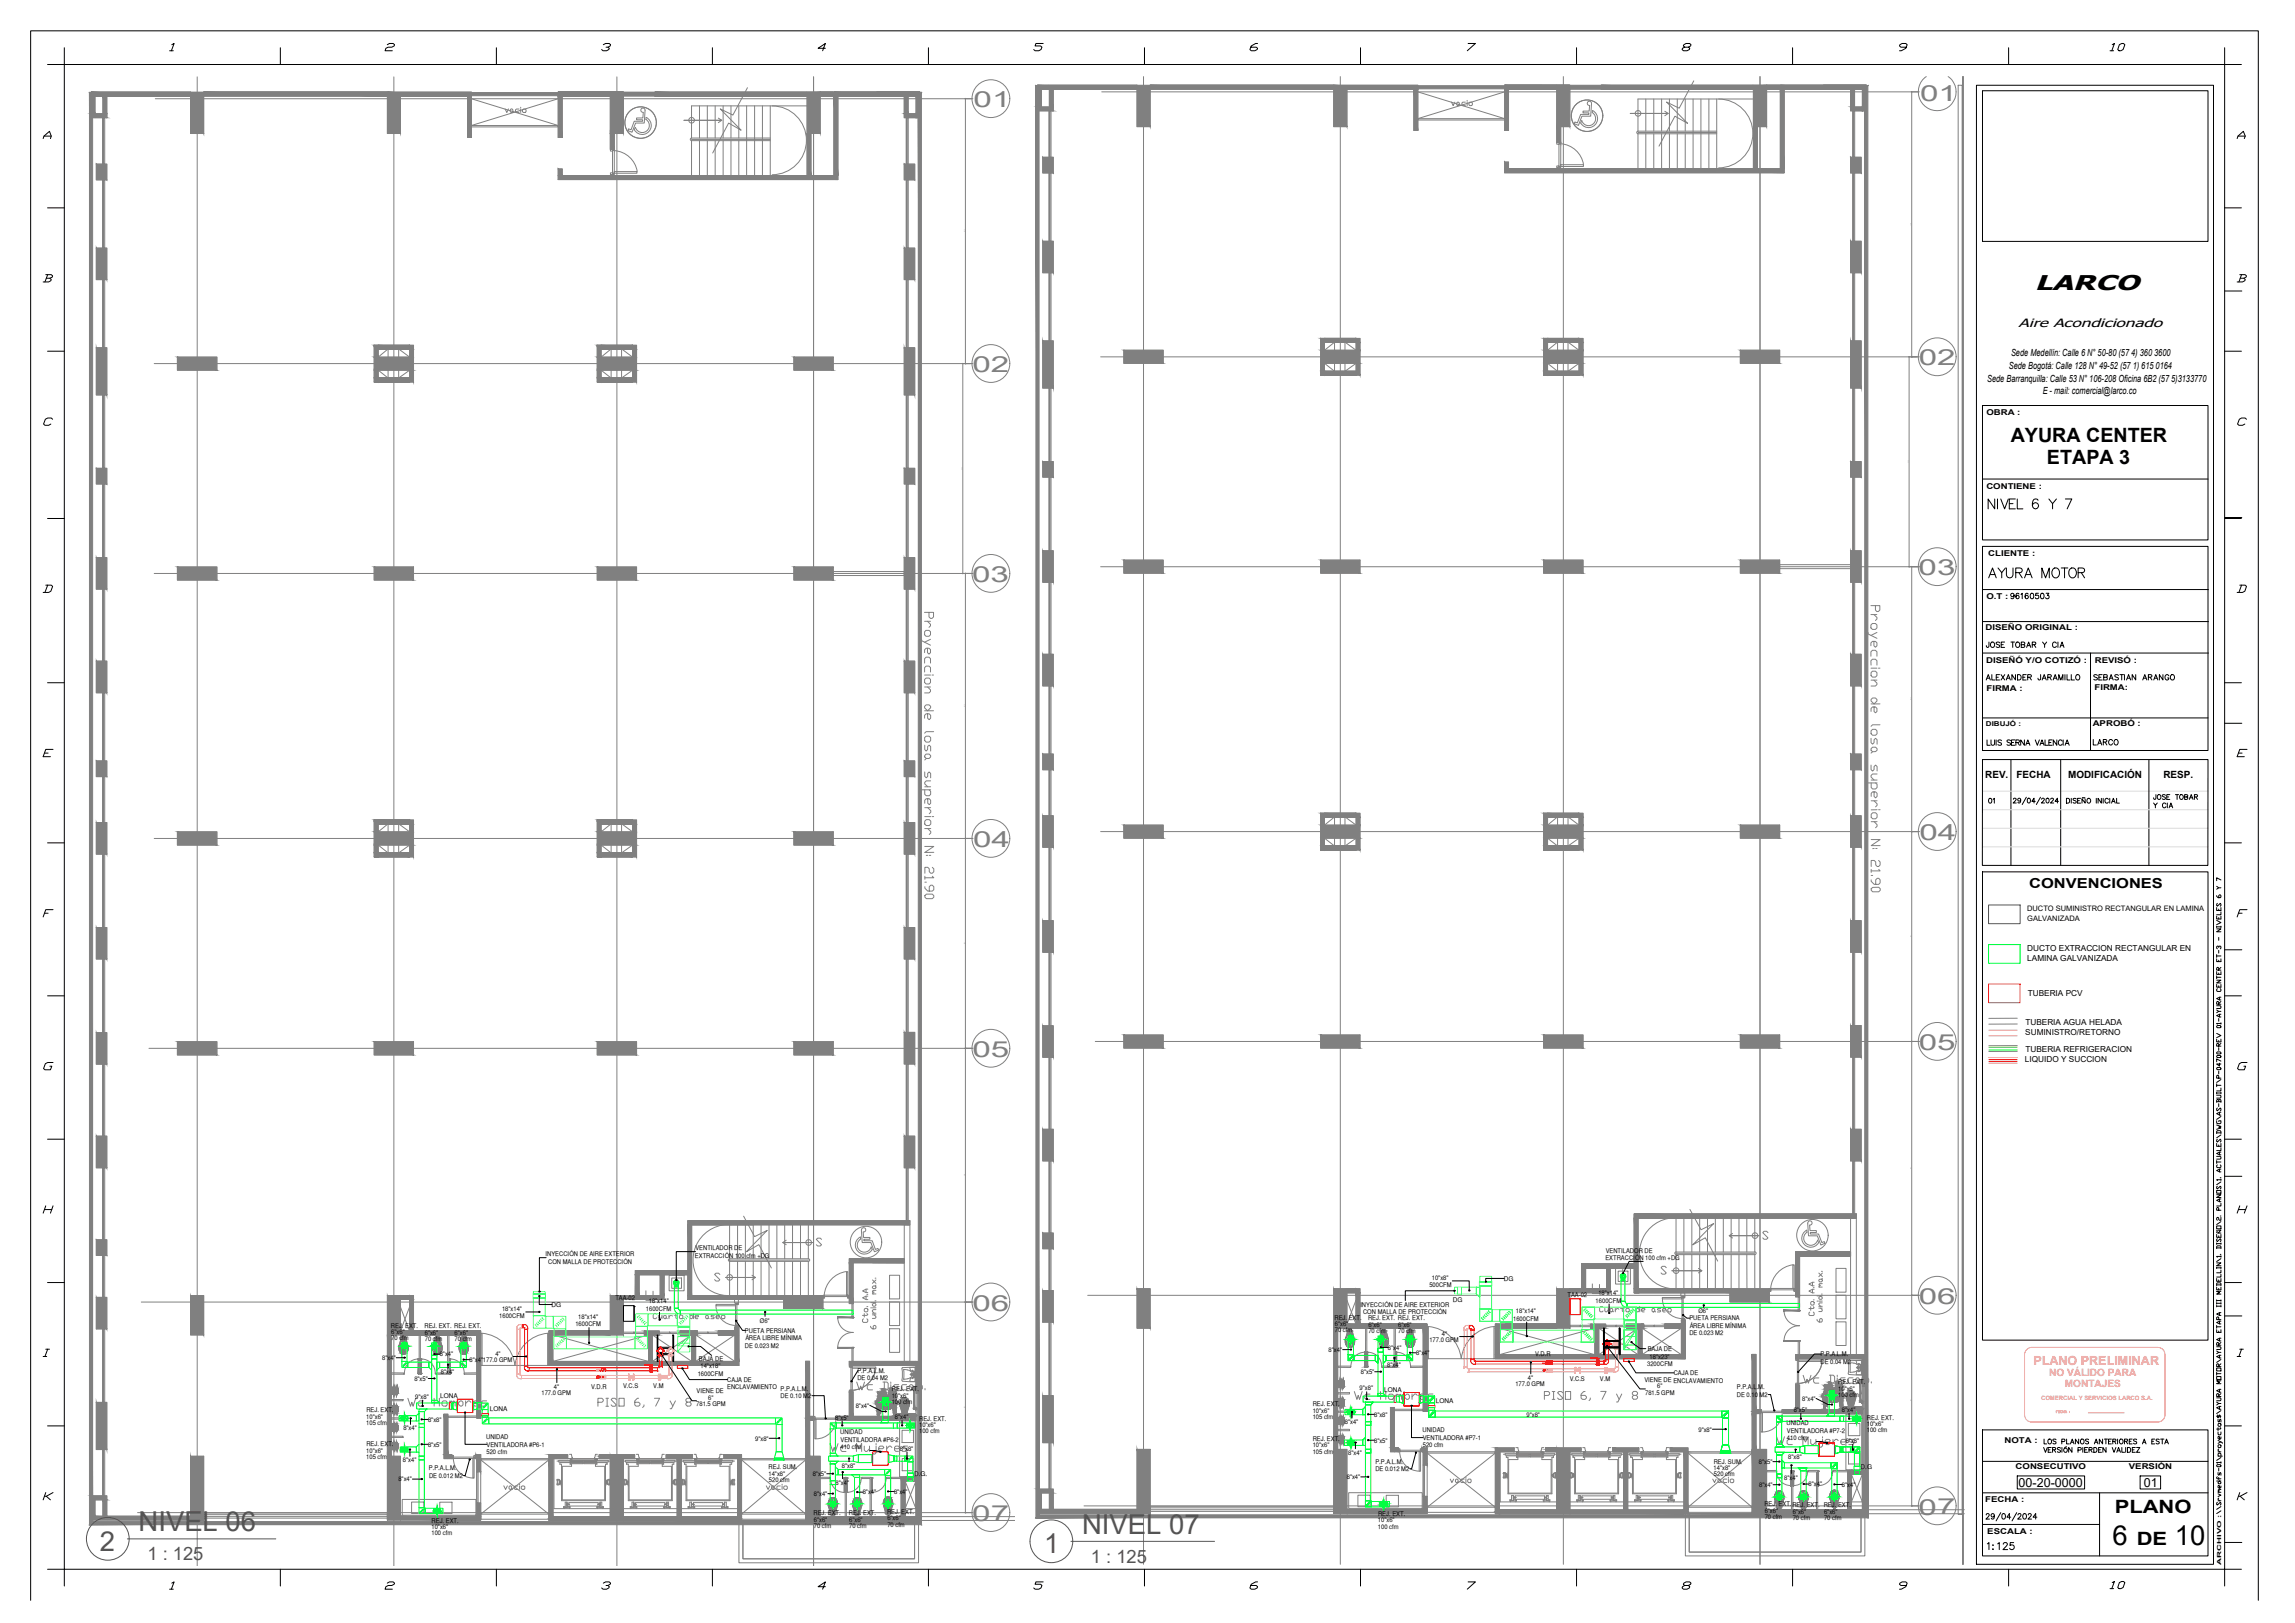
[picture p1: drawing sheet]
<svg xmlns="http://www.w3.org/2000/svg" width="707mm" height="500mm" viewBox="0 0 707 500" stroke-linecap="round" stroke-linejoin="round" font-family="sans-serif">
<defs><g id="words">
<g font-size="8.5" fill="#545454">
<text x="42.7" y="471.6">NIVEL 06</text>
<text x="333.3" y="472.3">NIVEL 07</text>
<text x="30.8" y="477.6">2</text>
<text x="321.6" y="478.4">1</text>
</g>
<g font-size="8.5">
<text x="650.7" y="475.8">6</text>
<text x="669.9" y="475.8">10</text>
</g>
<g font-size="6.8" fill="#808080">
<text x="299.9" y="33.1">01</text>
<text x="591.5" y="31">01</text>
<text x="591.1" y="112.5">02</text>
<text x="299.6" y="114.7">02</text>
<text x="299.5" y="179.3">03</text>
<text x="591" y="177.2">03</text>
<text x="299.8" y="260.9">04</text>
<text x="591.3" y="258.8">04</text>
<text x="591.1" y="323.4">05</text>
<text x="299.6" y="325.6">05</text>
<text x="591.1" y="401.6">06</text>
<text x="299.6" y="403.7">06</text>
<text x="591" y="466.5">07</text>
<text x="299.5" y="468.6">07</text>
</g>
<text font-size="6.7" x="626.8" y="89.4">LARCO</text>
<g font-size="6.6">
<text x="611.4" y="158">NIVEL 6 Y 7</text>
<text x="611.4" y="179.2">AYURA MOTOR</text>
<text x="254.4" y="449.1">Wc Mujeres</text>
<text x="546.1" y="447">Wc Mujeres</text>
</g>
<g font-size="6.1">
<text x="619.4" y="136.2">AYURA CENTER</text>
<text x="630.6" y="143">ETAPA 3</text>
</g>
<g font-size="5.7">
<text x="117.5" y="16.9">2</text>
<text x="184.1" y="16.9">3</text>
<text x="317.1" y="16.9">5</text>
<text x="383.8" y="16.9">6</text>
<text x="450.8" y="16.9">7</text>
<text x="516.8" y="16.9">8</text>
<text x="583.8" y="16.9">9</text>
<text x="648.8" y="16.9">10</text>
<text x="12" y="88.2">B</text>
<text x="687.9" y="88.2">B</text>
<text x="12.3" y="132.3">C</text>
<text x="687.9" y="132.3">C</text>
<text x="12" y="183.8">D</text>
<text x="687.9" y="183.8">D</text>
<text x="12" y="375">H</text>
<text x="687.9" y="375">H</text>
<text x="124.5" y="434.3">Wc Hombres</text>
<text x="415.9" y="432.2">Wc Hombres</text>
</g>
<g font-size="5.6">
<text x="651.4" y="465.9">PLANO</text>
<text x="658.2" y="475.8">DE</text>
</g>
<g font-size="5.6" fill="#545454">
<text x="45.4" y="480.5">1 : 125</text>
<text x="336" y="481.3">1 : 125</text>
</g>
<g font-size="5.3">
<text x="12" y="43.7">A</text>
<text x="687.9" y="43.7">A</text>
<text x="12" y="234.2">E</text>
<text x="687.9" y="234.2">E</text>
<text x="12" y="283.6">F</text>
<text x="687.9" y="283.6">F</text>
<text x="12.3" y="330.6">G</text>
<text x="687.9" y="330.6">G</text>
<text x="12" y="463.2">K</text>
<text x="687.9" y="463.2">K</text>
<text x="611" y="478.4">1:125</text>
<text x="117.5" y="490.7">2</text>
<text x="184.1" y="490.7">3</text>
<text x="317.1" y="490.7">5</text>
<text x="383.8" y="490.7">6</text>
<text x="450.8" y="490.7">7</text>
<text x="516.8" y="490.7">8</text>
<text x="583.8" y="490.7">9</text>
<text x="648.8" y="490.4">10</text>
</g>
<g font-size="4.9">
<text x="618.1" y="185.6">96160503</text>
<text x="643.5" y="230.7">LARCO</text>
<text x="611.4" y="248.7">01</text>
</g>
<text font-size="4.9" fill="#808080" x="153.8" y="460">vacio</text>
<text font-size="4.4" x="662.2" y="250.1">Y CIA</text>
<text font-size="4.2" x="625.1" y="273.4">CONVENCIONES</text>
<text font-size="3.9" fill="#ff7f7f" x="626.4" y="420.5">PLANO PRELIMINAR</text>
<g font-size="3.9">
<text x="621.8" y="457.9">00-20-0000</text>
<text x="660.4" y="457.9">01</text>
</g>
<text font-size="3.7" x="621.8" y="100.7">Aire Acondicionado</text>
<g font-size="3.1">
<text x="611.5" y="239.6">REV.</text>
<text x="621.2" y="239.6">FECHA</text>
<text x="637.1" y="239.6">MODIFICACIÓN</text>
<text x="666.5" y="239.6">RESP.</text>
</g>
<g font-size="3.1" fill="#ff7f7f">
<text x="631.2" y="423.9">NO VÁLIDO PARA</text>
<text x="636.1" y="427.3">MONTAJES</text>
</g>
<g font-size="3">
<text x="618.8" y="113.7">Sede Bogotá: Calle 128 N° 49-52 (57 1) 615 0164</text>
<text x="619.5" y="109.7">Sede Medellín: Calle 6 N° 50-80 (57 4) 360 3600</text>
<text x="612.1" y="117.6">Sede Barranquilla: Calle 53 N° 106-208 Oficina 6B2 (57 5)3133770</text>
<text x="629.2" y="121.3">E - mail: comercial@larco.co</text>
</g>
<g font-size="2.5">
<text x="611.9" y="127.9">OBRA :</text>
<text x="611.9" y="150.6">CONTIENE :</text>
<text x="612.5" y="171.4">CLIENTE :</text>
<text x="611.9" y="184.4">O.T :</text>
<text x="611.6" y="194.1">DISEÑO ORIGINAL :</text>
<text x="611.8" y="204.1">DISEÑÓ Y/O COTIZÓ :</text>
<text x="645.3" y="204.1">REVISÓ :</text>
<text x="611.9" y="212.8">FIRMA :</text>
<text x="645.2" y="212.6">FIRMA:</text>
<text x="644.7" y="223.7">APROBÓ :</text>
<text x="624.5" y="292.9">DUCTO EXTRACCION RECTANGULAR EN</text>
<text x="624.5" y="296">LAMINA GALVANIZADA</text>
<text x="624.6" y="306.8">TUBERIA PCV</text>
<text x="623.9" y="315.7">TUBERIA AGUA HELADA</text>
<text x="623.9" y="318.8">SUMINISTRO/RETORNO</text>
<text x="623.8" y="327.2">LIQUIDO Y SUCCION</text>
<text x="623.9" y="324.2">TUBERIA REFRIGERACION</text>
<text x="617.5" y="444.6">NOTA :</text>
<text x="620.9" y="452.6">CONSECUTIVO</text>
<text x="655.8" y="452.5">VERSIÓN</text>
<text x="611.5" y="462.7">FECHA :</text>
<text x="612.2" y="472.5">ESCALA :</text>
</g>
<g font-size="2.3">
<text x="624.5" y="280.7">DUCTO SUMINISTRO RECTANGULAR EN LAMINA</text>
<text x="624.5" y="283.5">GALVANIZADA</text>
</g>
<text font-size="2.1" x="611.8" y="223.7">DIBUJÓ :</text>
<g font-size="2">
<text x="168.1" y="386.9">INYECCIÓN DE AIRE EXTERIOR</text>
<text x="168.9" y="389.2">CON MALLA DE PROTECCIÓN</text>
<text x="214.1" y="387.4">EXTRACCIÓN 100 cfm +DG</text>
<text x="214.2" y="385.1">VENTILADOR DE</text>
<text x="494.5" y="388.1">EXTRACCI</text>
<text x="494.6" y="385.8">VENTILADOR DE</text>
<text x="503.7" y="388.1">Ó</text>
<text x="505" y="388.1">N 100 cfm +DG</text>
<text x="441.1" y="394.1">10&quot;x8&quot;</text>
<text x="463.2" y="394.5">DG</text>
<text x="189.6" y="400.3">TAA-02</text>
<text x="199.9" y="401.4">18&quot;x14&quot;</text>
<text x="440.3" y="396.4">500CFM</text>
<text x="447.5" y="400.9">DG</text>
<text x="482.9" y="399.4">TAA-02</text>
<text x="491.5" y="401.2">1600CFM</text>
<text x="492.4" y="398.9">18&quot;x14&quot;</text>
<text x="153.8" y="405.9">1600CFM</text>
<text x="154.6" y="403.7">18&quot;x14&quot;</text>
<text x="169.8" y="402.5">DG</text>
<text x="178.1" y="406.2">18&quot;x14&quot;</text>
<text x="199" y="403.7">1600CFM</text>
<text x="234.1" y="407.3">Ø6&quot;</text>
<text x="411.1" y="406.5">REJ. EXT.</text>
<text x="419.1" y="402.4">INYECCIÓN DE AIRE EXTERIOR</text>
<text x="419.9" y="404.7">CON MALLA DE PROTECCIÓN</text>
<text x="421.4" y="406.7">REJ. EXT. REJ. EXT.</text>
<text x="466.1" y="406.8">1600CFM</text>
<text x="467" y="404.5">18&quot;x14&quot;</text>
<text x="520.4" y="406.7">PUETA PERSIANA</text>
<text x="523.2" y="404.6">Ø6&quot;</text>
<text x="120.4" y="408.9">REJ. EXT.</text>
<text x="120.5" y="410.9">6&quot;x6&quot;</text>
<text x="120.5" y="412.8">70 cfm</text>
<text x="130.8" y="409.1">REJ. EXT. REJ. EXT.</text>
<text x="130.9" y="411.2">6&quot;x6&quot;</text>
<text x="130.9" y="413">70 cfm</text>
<text x="140" y="411.2">6&quot;x6&quot;</text>
<text x="140" y="413">70 cfm</text>
<text x="177.2" y="408.5">1600CFM</text>
<text x="229.5" y="410.5">PUETA PERSIANA</text>
<text x="229.6" y="412.8">ÁREA LIBRE MÍNIMA</text>
<text x="411.2" y="408.5">6&quot;x6&quot;</text>
<text x="411.2" y="410.4">70 cfm</text>
<text x="421.5" y="408.7">6&quot;x6&quot;</text>
<text x="421.5" y="410.6">70 cfm</text>
<text x="430.7" y="408.7">6&quot;x6&quot;</text>
<text x="430.7" y="410.6">70 cfm</text>
<text x="440.3" y="413.4">177.0 GPM</text>
<text x="444.2" y="411.4">4&quot;</text>
<text x="520.4" y="411.3">DE 0.023 M2</text>
<text x="520.5" y="409">ÁREA LIBRE MÍNIMA</text>
<text x="117.8" y="418.9">8&quot;x4&quot;</text>
<text x="135.5" y="417.8">8&quot;x4&quot;</text>
<text x="144.7" y="419.5">8&quot;x4&quot;</text>
<text x="148.8" y="419.5">177.0 GPM</text>
<text x="152.6" y="417.5">4&quot;</text>
<text x="215.3" y="419.3">BAJA DE</text>
<text x="229.5" y="415.1">DE 0.023 M2</text>
<text x="409.3" y="416.4">8&quot;x4&quot;</text>
<text x="427.6" y="415.7">8&quot;x4&quot;</text>
<text x="436.2" y="417.4">8&quot;x4&quot;</text>
<text x="472.9" y="417.8">V.D.R</text>
<text x="507.6" y="416.1">BAJA DE</text>
<text x="508.2" y="418.5">18&quot;x23&quot;</text>
<text x="560.8" y="417.8">P.P.A.L.M.</text>
<text x="127.6" y="425.3">8&quot;x5&quot;</text>
<text x="135.8" y="423.3">8&quot;x4&quot;</text>
<text x="214.9" y="423.8">1600CFM</text>
<text x="215.8" y="421.5">14&quot;x18&quot;</text>
<text x="224" y="425.7">CAJA DE</text>
<text x="264.1" y="422.8">P.P.A.L.M.</text>
<text x="264.1" y="425.1">DE 0.04 M2</text>
<text x="419.2" y="423.2">8&quot;x5&quot;</text>
<text x="427.4" y="421.2">8&quot;x4&quot;</text>
<text x="470.7" y="425">4&quot;</text>
<text x="483.5" y="425.4">V.C.S</text>
<text x="492.8" y="425.4">V.M</text>
<text x="506.6" y="425.6">VIENE DE ENCLAVAMIENTO</text>
<text x="507.4" y="420.8">3200CFM</text>
<text x="515.6" y="423.6">CAJA DE</text>
<text x="560.8" y="420.1">DE 0.04 M2</text>
<text x="127.9" y="430.8">9&quot;x8&quot;</text>
<text x="135.6" y="430.5">LONA</text>
<text x="166.8" y="429.7">177.0 GPM</text>
<text x="170.6" y="427.8">4&quot;</text>
<text x="182.1" y="427.8">V.D.R</text>
<text x="191.9" y="427.5">V.C.S</text>
<text x="201.2" y="427.5">V.M</text>
<text x="214.6" y="428.9">VIENE DE</text>
<text x="218.2" y="431.1">6&quot;</text>
<text x="224" y="428">ENCLAVAMIENTO P.P.A.L.M.</text>
<text x="240.5" y="430.6">DE 0.10 M2</text>
<text x="274.7" y="430.5">10&quot;x6&quot;</text>
<text x="274.7" y="428.4">REJ. EXT.</text>
<text x="418.8" y="428.3">9&quot;x8&quot;</text>
<text x="426.4" y="428.8">LONA</text>
<text x="466.8" y="427">177.0 GPM</text>
<text x="506.8" y="429.5">781.5 GPM</text>
<text x="510.5" y="427.5">6&quot;</text>
<text x="535.1" y="428">P.P.A.L.M.</text>
<text x="535.1" y="430.3">DE 0.10 M2</text>
<text x="555.2" y="431.4">8&quot;x4&quot;</text>
<text x="566.3" y="428.3">10&quot;x6&quot;</text>
<text x="566.3" y="426.3">REJ. EXT.</text>
<text x="566.3" y="430.2">100 cfm</text>
<text x="112.8" y="437">10&quot;x6&quot;</text>
<text x="112.9" y="434.9">REJ. EXT.</text>
<text x="131.9" y="437.9">8&quot;x8&quot;</text>
<text x="150.9" y="434.5">LONA</text>
<text x="214.5" y="433.1">781.5 GPM</text>
<text x="257.3" y="437.3">8&quot;x5&quot;</text>
<text x="263.6" y="433.5">8&quot;x4&quot;</text>
<text x="274.7" y="432.3">100 cfm</text>
<text x="275.7" y="437.1">8&quot;x4&quot;</text>
<text x="283.2" y="437.6">REJ. EXT.</text>
<text x="404.4" y="435.1">10&quot;x6&quot;</text>
<text x="404.4" y="433">REJ. EXT.</text>
<text x="404.4" y="436.9">105 cfm</text>
<text x="423.3" y="436.3">8&quot;x8&quot;</text>
<text x="442.3" y="432.3">LONA</text>
<text x="470.2" y="436.4">9&quot;x8&quot;</text>
<text x="552.5" y="434.9">8&quot;x5&quot;</text>
<text x="567.4" y="434.9">8&quot;x4&quot;</text>
<text x="575.1" y="437.2">REJ. EXT.</text>
<text x="112.8" y="438.9">105 cfm</text>
<text x="124.2" y="440.6">8&quot;x4&quot;</text>
<text x="149.8" y="443.3">UNIDAD</text>
<text x="232.6" y="443.7">9&quot;x8&quot;</text>
<text x="258.8" y="441.8">UNIDAD</text>
<text x="283.1" y="439.6">10&quot;x6&quot;</text>
<text x="283.1" y="441.5">100 cfm</text>
<text x="404.4" y="443.8">REJ. EXT.</text>
<text x="414.3" y="438.6">8&quot;x4&quot;</text>
<text x="438.2" y="441.2">UNIDAD</text>
<text x="438.3" y="443.5">VENTILADORA #P7-1</text>
<text x="523.2" y="440.9">9&quot;x8&quot;</text>
<text x="550.3" y="439">UNIDAD</text>
<text x="550.4" y="441.3">VENTILADORA #P7-2</text>
<text x="550.5" y="443.6">410 cfm</text>
<text x="575.1" y="439.3">10&quot;x6&quot;</text>
<text x="575.1" y="441.2">100 cfm</text>
<text x="112.8" y="447.5">10&quot;x6&quot;</text>
<text x="112.8" y="449.3">105 cfm</text>
<text x="112.9" y="445.4">REJ. EXT.</text>
<text x="131.9" y="445.6">8&quot;x5&quot;</text>
<text x="149.9" y="445.6">VENTILADORA #P6-1</text>
<text x="149.9" y="447.9">520 cfm</text>
<text x="258.9" y="444">VENTILADORA #P6-2</text>
<text x="258.9" y="446.3">410 cfm</text>
<text x="277.2" y="446.8">8&quot;x8&quot;</text>
<text x="404.4" y="445.8">10&quot;x6&quot;</text>
<text x="404.4" y="447.7">105 cfm</text>
<text x="415.3" y="448.1">8&quot;x4&quot;</text>
<text x="423.3" y="444.3">8&quot;x5&quot;</text>
<text x="438.3" y="445.8">520 cfm</text>
<text x="550.9" y="449.3">8&quot;x8&quot;</text>
<text x="568.6" y="444.4">8&quot;x8&quot;</text>
<text x="124.1" y="450.4">8&quot;x4&quot;</text>
<text x="132.1" y="452.9">P.P.A.L.M.</text>
<text x="132.2" y="455.2">DE 0.012 M2</text>
<text x="236.7" y="454.5">14&quot;x8&quot;</text>
<text x="236.8" y="452.5">REJ. SUM.</text>
<text x="250.4" y="454.6">8&quot;x5&quot;</text>
<text x="259.3" y="452">8&quot;x8&quot;</text>
<text x="281.6" y="454.7">D.G.</text>
<text x="414.9" y="455.6">8&quot;x4&quot;</text>
<text x="423.7" y="450.8">P.P.A.L.M.</text>
<text x="423.7" y="453.1">DE 0.012 M2</text>
<text x="527.9" y="452.8">14&quot;x8&quot;</text>
<text x="527.9" y="450.8">REJ. SUM.</text>
<text x="528" y="454.7">520 cfm</text>
<text x="541.8" y="450.9">8&quot;x5&quot;</text>
<text x="549.7" y="455.7">8&quot;x4&quot;</text>
<text x="573.2" y="452.3">D.G</text>
<text x="122.7" y="456.3">8&quot;x4&quot;</text>
<text x="236.9" y="456.4">520 cfm</text>
<text x="250.7" y="460.8">8&quot;x4&quot;</text>
<text x="257.4" y="457.3">8&quot;x4&quot;</text>
<text x="265.8" y="460.3">8&quot;x4&quot;</text>
<text x="275.4" y="460.1">8&quot;x4&quot;</text>
<text x="541.9" y="458">8&quot;x4&quot;</text>
<text x="557.1" y="457.8">8&quot;x4&quot;</text>
<text x="567.4" y="457.9">8&quot;x4&quot;</text>
<text x="250.6" y="466.7">REJ. EXT.</text>
<text x="261.5" y="466.7">REJ. EXT.</text>
<text x="273.3" y="466.2">REJ. EXT.</text>
<text x="424.5" y="466.9">REJ. EXT.</text>
<text x="543.5" y="463.9">REJ. EXT.</text>
<text x="543.6" y="466">6&quot;x6&quot;</text>
<text x="543.6" y="467.9">70 cfm</text>
<text x="552.2" y="464.2">REJ. EXT.</text>
<text x="552.2" y="466.2">6&quot;x6&quot;</text>
<text x="561.8" y="464.2">REJ. EXT.</text>
<text x="561.9" y="466.2">6&quot;x6&quot;</text>
<text x="132.9" y="471">10&quot;x6&quot;</text>
<text x="132.9" y="472.9">100 cfm</text>
<text x="133" y="469">REJ. EXT.</text>
<text x="250.7" y="468.7">6&quot;x6&quot;</text>
<text x="250.7" y="470.6">70 cfm</text>
<text x="261.6" y="468.7">6&quot;x6&quot;</text>
<text x="261.6" y="470.6">70 cfm</text>
<text x="273.3" y="468.3">6&quot;x6&quot;</text>
<text x="273.3" y="470.2">70 cfm</text>
<text x="424.5" y="468.9">10&quot;x6&quot;</text>
<text x="424.5" y="470.8">100 cfm</text>
<text x="552.2" y="468.1">70 cfm</text>
<text x="561.9" y="468.1">70 cfm</text>
</g>
<text font-size="1.8" fill="#ff7f7f" x="628.7" y="431.1">COMERCIAL Y SERVICIOS LARCO S.A.</text>
<text font-size="1.7" x="684.2" y="481.9" transform="rotate(-90 684.2 481.9)">ARCHIVO :</text>
<g font-size=".4" fill="#808080">
<text x="297.3" y="71.6" transform="rotate(-90 297.3 71.6)">10.10</text>
<text x="588.9" y="69.5" transform="rotate(-90 588.9 69.5)">10.10</text>
<text x="588.1" y="142.5" transform="rotate(-90 588.1 142.5)">8.00</text>
<text x="296.5" y="144.6" transform="rotate(-90 296.5 144.6)">8.00</text>
<text x="588.9" y="215.7" transform="rotate(-90 588.9 215.7)">10.10</text>
<text x="297.3" y="217.8" transform="rotate(-90 297.3 217.8)">10.10</text>
<text x="297.3" y="290.8" transform="rotate(-90 297.3 290.8)">8.00</text>
<text x="588.9" y="288.7" transform="rotate(-90 588.9 288.7)">8.00</text>
<text x="297.3" y="362.3" transform="rotate(-90 297.3 362.3)">9.68</text>
<text x="588.9" y="360.1" transform="rotate(-90 588.9 360.1)">9.68</text>
<text x="588.9" y="431.6" transform="rotate(-90 588.9 431.6)">8.02</text>
<text x="297.3" y="433.8" transform="rotate(-90 297.3 433.8)">8.02</text>
</g>
</g></defs>
<!-- layer: ARQ -->
<g fill="#808080" stroke="#808080" stroke-width=".31">
<path d="M503.4 373.9h68.4z"/>
<path d="M504.6 375.1h19.1z"/>
<path d="M503.4 375.1h1.2z"/>
<path d="M553.1 385.6h17z"/>
<path d="M414.9 396.9h2.8z"/>
<path d="M503.4 375.1h1.2v21.8z"/>
<path d="M414.9 407.9h2.8z"/>
<path d="M553.1 417.3h20.6z"/>
<path d="M553.1 417.3h20.6v1.2z"/>
<path d="M570.4 434.1h3.3z"/>
<path d="M540.9 434.1h1.2z"/>
<path d="M549.4 434.1h24.3v1.3z"/>
<path d="M540.9 435.4h1.2z"/>
<path d="M430.4 446h.3z"/>
<path d="M438 446h.4z"/>
<path d="M410.8 443.5h1.3v2.9z"/>
<path d="M539.7 446.4h.4z"/>
<path d="M438 447.1h.4z"/>
<path d="M572.9 452.9h.8z"/>
<path d="M570.3 454.1h3.4z"/>
<path d="M570.3 465h4.6z"/>
<path d="M544.2 465h24.9z"/>
<path d="M544.2 466.2h29.7z"/>
<path d="M561.7 26.3h13.2z"/>
<path d="M463.5 26.3h11.4z"/>
<path d="M493.3 26.3h50.9z"/>
<path d="M463.5 27.5h.9z"/>
<path d="M507.4 27.5h36.8z"/>
<path d="M463.5 27.5h1.2v12.7z"/>
<path d="M463.5 52h86.1v1.2z"/>
<path d="M408 114.4h9.7v1.1z"/>
<path d="M476.7 114.4h9.7v1.1z"/>
<path d="M408 260.6h9.7v1.2z"/>
<path d="M476.7 260.6h9.7v1.2z"/>
<path d="M551.6 457.6h.2z"/>
<path d="M547.9 459.2h.4z"/>
<path d="M555.4 459.2h.4z"/>
<path d="M552.3 457.6h.2z"/>
<path d="M564.9 459h.4z"/>
<path d="M563.6 425.5h.2z"/>
<path d="M562.8 426.5h.3z"/>
<path d="M563.9 426.4l.2 .1z"/>
<path d="M566 426.5l.3 .1z"/>
<path d="M566 426.5h.3z"/>
<path d="M566.8 426.8h.8z"/>
<path d="M562 426.8h.7z"/>
<path d="M562 426.8h.7l-.1 .3z"/>
<path d="M566.3 427.4l.5 .1z"/>
<path d="M563.1 427.5h.2z"/>
<path d="M566.3 427.8h.3z"/>
<path d="M564.5 427.8h.6z"/>
<path d="M567.2 428h.2z"/>
<path d="M567.4 428.9h.2z"/>
<path d="M561.6 429.4h.2z"/>
<path d="M567.4 429.5h.2z"/>
<path d="M561.8 430.3h.2z"/>
<path d="M562.9 430.2h.2z"/>
<path d="M567.1 430.3h.2z"/>
<path d="M561.5 430.3h.1z"/>
<path d="M567.6 430.5h.1z"/>
<path d="M566.4 430.5h.3z"/>
<path d="M562.1 430.5h.2z"/>
<path d="M562.1 431.6h.2z"/>
<path d="M567.1 431.6h.3z"/>
<path d="M566.5 431.6h.7z"/>
<path d="M563.6 431.9h2.2z"/>
<path d="M566.6 432h.3z"/>
<path d="M562.7 431.6l.1 .5z"/>
<path d="M562.7 432.1h.2z"/>
<path d="M566.7 433.1h.2z"/>
<path d="M562.6 432.1h.3v1z"/>
<path d="M567.4 433.1h.3v.5z"/>
<path d="M561.8 432.6h.3v1.1z"/>
<path d="M566.6 426.6l.6-.1z"/>
<path d="M562 426.8h.3z"/>
<path d="M562.8 426.9h.3z"/>
<path d="M562 427.1h.3z"/>
<path d="M564.3 426.9l.1 .2z"/>
<path d="M566.3 427.4h.5z"/>
<path d="M562.8 427.5l.2 .1z"/>
<path d="M567.3 426.6h.1z"/>
<path d="M567.3 426.6h.2z"/>
<path d="M567.2 426.7l.3 .1z"/>
<path d="M566.7 431.7l.1 .3z"/>
<path d="M561.8 428.9h.3z"/>
<path d="M561.9 430.2l.2 .2z"/>
<path d="M562 426.8h.8z"/>
<path d="M562 427.1h.6z"/>
<path d="M562.6 427.7h.2z"/>
<path d="M570 428.3h.4z"/>
<path d="M567 433.5h6.5z"/>
<path d="M573.5 425h.2z"/>
<path d="M573.2 425.2h.3z"/>
<path d="M573.1 425.2h.4z"/>
<path d="M573.5 425.6h.2z"/>
<path d="M573.1 431.9h.4z"/>
<path d="M573.5 432.1h.2z"/>
<path d="M412.9 442.3v.1z"/>
<path d="M413 442.3v.2z"/>
<path d="M413.9 444v.3z"/>
<path d="M413.8 442.4v1.7z"/>
<path d="M412.9 438.5v.1z"/>
<path d="M413 438.4v.2z"/>
<path d="M413.7 436.6v.1z"/>
<path d="M413.8 438.5l-.1 .1z"/>
<path d="M413.9 436.6v.3z"/>
<path d="M413 436.8v1.6z"/>
<path d="M413 437.7l.2-.1z"/>
<path d="M413.8 436.8v1.7z"/>
<path d="M413.9 436.8v1.6z"/>
<path d="M412.9 430.9v.2z"/>
<path d="M413 431v.2z"/>
<path d="M413.8 432.9v.1z"/>
<path d="M413 431.1v1.8z"/>
<path d="M413.8 431.1v1.8z"/>
<path d="M413.8 431.1v1.7z"/>
<path d="M413.9 431.2v1.6z"/>
<path d="M319.6 26.3h30.7z"/>
<path d="M503.4 396.9h29.5z"/>
<path d="M463.7 407.9h15.9z"/>
<path d="M505.5 407.9h.8z"/>
<path d="M512.8 407.9h.5z"/>
<path d="M490.1 407.9h4.5z"/>
<path d="M461.9 409.1h17.7z"/>
<path d="M460.6 409.1h1.3z"/>
<path d="M461.9 417.3h57.3z"/>
<path d="M460.6 417.3h58.6v1.2z"/>
<path d="M412.9 427.2v.1z"/>
<path d="M413 427.1v.2z"/>
<path d="M413.8 425.3v.1z"/>
<path d="M413.9 425.3v.3z"/>
<path d="M413 426.3l.2-.2z"/>
<path d="M413.7 425.4v1.8z"/>
<path d="M487.2 389.3h16.2z"/>
<path d="M496.1 390.5h.2z"/>
<path d="M494.9 390.5h1.2z"/>
<path d="M487.2 390.5h7.7z"/>
<path d="M483.6 396.9h12.5v1.3z"/>
<path d="M420.4 416.5h.2z"/>
<path d="M415.7 415h.3z"/>
<path d="M426.1 415h.4z"/>
<path d="M434.2 415h.4z"/>
<path d="M430 416.5h.2z"/>
<path d="M211.9 376h68.4z"/>
<path d="M213.1 377.2h19.1z"/>
<path d="M211.9 377.2h1.2z"/>
<path d="M261.6 387.7h17z"/>
<path d="M261.6 388.9h17z"/>
<path d="M123.4 399h2.8z"/>
<path d="M211.9 377.2h1.2v21.8z"/>
<path d="M123.4 410h2.8z"/>
<path d="M261.6 419.3h20.6z"/>
<path d="M261.6 419.3h20.6v1.3z"/>
<path d="M278.9 436.3h3.3z"/>
<path d="M249.4 436.3h1.2z"/>
<path d="M257.9 436.3h24.3v1.1z"/>
<path d="M249.4 437.4h1.2z"/>
<path d="M138.9 448h.3z"/>
<path d="M146.5 448h.4z"/>
<path d="M119.3 445.6h1.2v2.9z"/>
<path d="M248.2 448.5h.4z"/>
<path d="M146.5 449.3h.4z"/>
<path d="M281.4 455h.8z"/>
<path d="M278.8 456.2h3.4z"/>
<path d="M278.8 467.1h4.6z"/>
<path d="M252.6 467.1h25z"/>
<path d="M252.6 468.3h29.8z"/>
<path d="M270.1 28.4h13.3z"/>
<path d="M172 28.4h11.3z"/>
<path d="M201.8 28.4h50.8z"/>
<path d="M172 29.6h.8z"/>
<path d="M215.9 29.6h36.7z"/>
<path d="M172 29.6h1.2v12.7z"/>
<path d="M172 54.1h86.1v1.2z"/>
<path d="M116.5 116.4h9.7v1.3z"/>
<path d="M185.2 116.4h9.7v1.3z"/>
<path d="M116.5 262.7h9.7v1.2z"/>
<path d="M185.2 262.7h9.7v1.2z"/>
<path d="M260.1 459.7h.2z"/>
<path d="M256.4 461.3h.4z"/>
<path d="M263.9 461.3h.3z"/>
<path d="M273.3 461.1h.4z"/>
<path d="M268.5 459.7h.1z"/>
<path d="M272.1 427.6l.2 .1z"/>
<path d="M271.2 428.6h.4z"/>
<path d="M272.4 428.5l.2 .1z"/>
<path d="M274.5 428.6h.2z"/>
<path d="M275.3 428.9h.7z"/>
<path d="M270.4 428.9h.7z"/>
<path d="M270.4 428.9h.7v.3z"/>
<path d="M274.7 429.5h.6z"/>
<path d="M271.6 429.5l.2 .1z"/>
<path d="M274.8 429.9h.3z"/>
<path d="M274.7 429.9h.4z"/>
<path d="M273 430l.5-.1z"/>
<path d="M275.6 430.5h.2z"/>
<path d="M275.9 430.9h.2z"/>
<path d="M276.1 431.7h.2z"/>
<path d="M275.8 432.4h.6z"/>
<path d="M270.2 432.4h.2z"/>
<path d="M271.4 432.3h.1z"/>
<path d="M269.9 432.4h.2z"/>
<path d="M274.9 432.6h.2z"/>
<path d="M270.6 432.7h4.8z"/>
<path d="M270.7 432.7h4.7z"/>
<path d="M270.6 433.6h.2z"/>
<path d="M275.6 433.7h.3z"/>
<path d="M270.3 433.7h.3z"/>
<path d="M275 433.7h.7z"/>
<path d="M272.1 433.9h2.2z"/>
<path d="M275.1 434.1h.3z"/>
<path d="M271.1 433.7h.2v.4z"/>
<path d="M271.1 434.1h.2z"/>
<path d="M275.1 435.2h.3z"/>
<path d="M271.1 434.1h.2v1.1z"/>
<path d="M275.9 435.2h.2v.5z"/>
<path d="M270.2 434.7h.3v1.1z"/>
<path d="M270.6 436.1h.2z"/>
<path d="M275.7 436.1h.1z"/>
<path d="M275.1 428.7l.6-.1z"/>
<path d="M270.5 428.9h.3z"/>
<path d="M271.3 429h.2z"/>
<path d="M270.5 429.2h.3z"/>
<path d="M271.2 429.7h.3z"/>
<path d="M270.6 430.1h.1z"/>
<path d="M275.7 428.9h.3z"/>
<path d="M275.2 433.8h.1z"/>
<path d="M275.2 433.8h.1v.3z"/>
<path d="M270.2 431h.3z"/>
<path d="M270.4 428.9h.8z"/>
<path d="M270.4 429.2h.7z"/>
<path d="M271.1 429.8h.2z"/>
<path d="M278.5 430.5h.3z"/>
<path d="M281.6 427.3h.4z"/>
<path d="M281.5 427.3h.5z"/>
<path d="M281.6 434h.4z"/>
<path d="M121.4 444.3v.2z"/>
<path d="M121.4 444.4v.2z"/>
<path d="M122.2 446.3v.2z"/>
<path d="M122.3 446.1v.3z"/>
<path d="M121.4 444.6v1.6z"/>
<path d="M122.3 444.6v1.6z"/>
<path d="M121.4 440.6v.1z"/>
<path d="M121.4 440.5v.2z"/>
<path d="M122.2 438.6v.2z"/>
<path d="M122.2 440.6v.1z"/>
<path d="M122.3 438.7v.1z"/>
<path d="M122.3 438.7v.3z"/>
<path d="M121.4 438.8v1.7z"/>
<path d="M122.3 439v1.4z"/>
<path d="M121.4 433v.2z"/>
<path d="M121.4 433.1v.2z"/>
<path d="M122.2 435v.2z"/>
<path d="M122.3 434.8v.3z"/>
<path d="M122.3 433.2v1.7z"/>
<path d="M28.1 28.4h30.6z"/>
<path d="M211.9 399h29.5z"/>
<path d="M172.2 410h15.8z"/>
<path d="M214 410h.8z"/>
<path d="M221.3 410h.5z"/>
<path d="M198.5 410h4.6z"/>
<path d="M170.3 411.2h17.7z"/>
<path d="M169.1 411.2h1.2z"/>
<path d="M170.3 419.3h57.3z"/>
<path d="M169.1 419.3h58.5v1.3z"/>
<path d="M121.4 429.3v.1z"/>
<path d="M121.4 429.2v.2z"/>
<path d="M122.2 429.3l-.1 .1z"/>
<path d="M122.2 427.3v.2z"/>
<path d="M122.3 429.2l-.1 .2z"/>
<path d="M122.3 427.4v.3z"/>
<path d="M122.3 427.6v1.6z"/>
<path d="M122.3 427.6v1.5z"/>
<path d="M195.7 391.3h16.2z"/>
<path d="M204.6 392.6h.2z"/>
<path d="M203.4 392.6h1.2z"/>
<path d="M195.7 392.6h7.7z"/>
<path d="M192.1 399h12.5v1.2z"/>
<path d="M124.1 417.1h.4z"/>
<path d="M134.6 417.1h.3z"/>
<path d="M142.7 417.1h.3z"/>
<path d="M503.4 373.9l68.4 1.2v-1.2zM503.4 373.9l68.4 1.2h-68.4z"/>
<path d="M503.4 375.1h20.3zM503.4 375.1h68.4z"/>
<path d="M553.1 385.6l17 1.2v-1.2zM553.1 385.6l17 1.2h-17z"/>
<path d="M553.1 386.8h17zM560.3 386.8h9.8zM553.1 386.8h17z"/>
<path d="M503.4 396.9h1.2zM503.4 375.1l1.2 21.8h-1.2z"/>
<path d="M417.7 396.9l1.2 1.3v-1.3zM417.7 396.9l1.2 1.3h-1.2z"/>
<path d="M414.9 396.9l2.8 1.3v-1.3zM414.9 396.9l2.8 1.3h-2.8z"/>
<path d="M417.7 398.2h1.2zM417.7 398.2h1.2z"/>
<path d="M414.9 398.2h2.8zM414.9 398.2h2.8z"/>
<path d="M553.1 386.8l1.3 12.6v-12.6zM553.1 386.8l1.3 12.6h-1.3z"/>
<path d="M417.7 398.2l1.2 9.7v-9.7zM417.7 398.2l1.2 9.7h-1.2zM417.7 407.9h1.2zM417.7 407.9h1.2zM417.7 407.9h1.2zM417.7 407.9h1.2z"/>
<path d="M418.9 407.9h.3zM418.9 407.9h.3z"/>
<path d="M414.9 407.9h2.8zM414.9 407.9h2.8z"/>
<path d="M418.9 407.9h20.7zM418.9 407.9h20.7z"/>
<path d="M414.9 407.9l24.7 1.2v-1.2zM414.9 407.9l24.7 1.2h-24.7zM414.9 409.1h24.7zM414.9 409.1h24.7z"/>
<path d="M553.1 418.5h20.6zM553.1 417.3l20.6 1.2h-20.6z"/>
<path d="M573.7 417.3l1.2 9.7v-9.7zM573.7 417.3l1.2 9.7h-1.2z"/>
<path d="M553.1 426.6l1.3 7.5v-7.5zM553.1 426.6l1.3 7.5h-1.3z"/>
<path d="M570.4 434.1h3.3zM549.4 434.1h24.3z"/>
<path d="M438.4 409.1l1.2 25.6v-25.6zM438.4 409.1l1.2 25.6h-1.2z"/>
<path d="M540.9 434.1l1.2 .7v-.7zM540.9 434.1l1.2 .7h-1.2z"/>
<path d="M539.7 417.2l1.2 17.6v-17.6zM539.7 417.2l1.2 17.6h-1.2z"/>
<path d="M549.4 435.4h24.3zM549.4 434.1l24.3 1.3h-24.3z"/>
<path d="M540.9 434.8l1.2 .6v-.6zM540.9 434.8l1.2 .6h-1.2z"/>
<path d="M539.7 434.8l1.2 .6v-.6zM539.7 434.8l1.2 .6h-1.2z"/>
<path d="M540.9 435.4h1.2zM540.9 435.4h1.2z"/>
<path d="M539.7 435.4h1.2zM539.7 435.4h1.2z"/>
<path d="M410.8 409.1l1.3 34.4v-34.4zM410.8 409.1l1.3 34.4h-1.3z"/>
<path d="M428.3 433.5l1.2 12.5v-12.5zM428.3 433.5l1.2 12.5h-1.2z"/>
<path d="M430.4 446h.3zM429.5 446h1.2z"/>
<path d="M428.3 446h1.2zM428.3 446h1.2z"/>
<path d="M410.8 446.4h1.3zM410.8 443.5l1.3 2.9h-1.3z"/>
<path d="M476.1 446l10.9 .4v-.4zM476.1 446l10.9 .4h-10.9z"/>
<path d="M539.7 435.4l1.2 11v-11zM539.7 435.4l1.2 11h-1.2z"/>
<path d="M496.7 446l8.1 1.1v-1.1zM496.7 446l8.1 1.1h-8.1z"/>
<path d="M483.6 446.4l3.4 .7v-.7zM483.6 446.4l3.4 .7h-3.4z"/>
<path d="M476.1 446.4l3.5 .7v-.7zM476.1 446.4l3.5 .7h-3.5z"/>
<path d="M460.6 446l5.8 1.1v-1.1zM460.6 446l5.8 1.1h-5.8z"/>
<path d="M500.2 447.1h4.6zM500.2 447.1h4.6z"/>
<path d="M496.7 447.1h3.5zM496.7 447.1h3.5z"/>
<path d="M514.5 446l5.5 1.1v-1.1zM514.5 446l5.5 1.1h-5.5z"/>
<path d="M438.4 446l1.2 1.1v-1.1zM438.4 446l1.2 1.1h-1.2z"/>
<path d="M438 446l.4 1.1v-1.1zM438 446l.4 1.1h-.4z"/>
<path d="M428.3 446l2.4 1.1v-1.1zM428.3 446l2.4 1.1h-2.4z"/>
<path d="M438.4 447.1l1.2 4.1v-4.1zM438.4 447.1l1.2 4.1h-1.2z"/>
<path d="M572.9 452.9h.8zM570.3 452.9h3.4z"/>
<path d="M573.7 452.9l1.2 1.2v-1.2zM573.7 452.9l1.2 1.2h-1.2z"/>
<path d="M570.3 452.9l3.4 1.2v-1.2zM570.3 452.9l3.4 1.2h-3.4z"/>
<path d="M573.7 454.1h1.2zM573.7 454.1h1.2z"/>
<path d="M438.4 460.9l1.2 4v-4zM438.4 460.9l1.2 4h-1.2z"/>
<path d="M573.7 454.1l1.2 10.9v-10.9zM573.7 454.1l1.2 10.9h-1.2z"/>
<path d="M569.1 452.9l1.2 12.1v-12.1zM569.1 452.9l1.2 12.1h-1.2zM569.1 465h1.2zM569.1 465h1.2z"/>
<path d="M570.3 465h4.6zM570.3 465h4.6z"/>
<path d="M544.2 465h24.9zM544.2 465h24.9z"/>
<path d="M500.2 447.1l1.2 17.9v-17.9zM500.2 447.1l1.2 17.9h-1.2z"/>
<path d="M518.8 447.1l1.2 17.9v-17.9zM518.8 447.1l1.2 17.9h-1.2z"/>
<path d="M461.9 465l56.9 .6v-.6zM461.9 465l56.9 .6h-56.9z"/>
<path d="M460.6 447.1l1.3 18.5v-18.5zM460.6 447.1l1.3 18.5h-1.3z"/>
<path d="M518.8 465l1.2 .6v-.6zM518.8 465l1.2 .6h-1.2z"/>
<path d="M461.9 465.6h56.9zM461.9 465.6h56.9z"/>
<path d="M460.6 465.6h1.3zM460.6 465.6h1.3z"/>
<path d="M518.8 465.6l1.2 .2v-.2zM518.8 465.6l1.2 .2h-1.2z"/>
<path d="M461.9 465.6l56.9 .2v-.2zM461.9 465.6l56.9 .2h-56.9z"/>
<path d="M539.7 446.4l.4 19.4v-19.4zM539.7 446.4l.4 19.4h-.4z"/>
<path d="M544.2 465l30.7 .8v-.8zM544.2 465l30.7 .8h-30.7z"/>
<path d="M414.9 464.9l24.7 .9v-.9zM414.9 464.9l24.7 .9h-24.7z"/>
<path d="M544.2 465.8l30.7 .2v-.2zM544.2 465.8l30.7 .2h-30.7z"/>
<path d="M539.7 465.8l4.5 .2v-.2zM539.7 465.8l4.5 .2h-4.5z"/>
<path d="M410.8 465.8l28.8 .3v-.3zM410.8 465.8l28.8 .3h-28.8z"/>
<path d="M544.2 466l30.7 .2v-.2zM544.2 466l30.7 .2h-30.7z"/>
<path d="M539.7 466l4.5 .2v-.2zM539.7 466l4.5 .2h-4.5z"/>
<path d="M518.8 465.8l1.2 .5v-.5zM518.8 465.8l1.2 .5h-1.2z"/>
<path d="M460.6 465.6l1.3 .7v-.7zM460.6 465.6l1.3 .7h-1.3z"/>
<path d="M461.9 465.8l56.9 .5v-.5zM461.9 465.8l56.9 .5h-56.9z"/>
<path d="M410.8 26.9l4.1 12.1v-12.1zM410.8 26.9l4.1 12.1h-4.1z"/>
<path d="M350.3 26.9l4 12.1v-12.1zM350.3 26.9l4 12.1h-4z"/>
<path d="M540.1 26.9l4.1 12.1v-12.1zM540.1 26.9l4.1 12.1h-4.1z"/>
<path d="M479.6 26.9l4 12.1v-12.1zM479.6 26.9l4 12.1h-4z"/>
<path d="M536.1 107.9l12.1 4v-4zM536.1 107.9l12.1 4h-12.1z"/>
<path d="M406.8 107.9l12.1 4v-4zM406.8 107.9l12.1 4h-12.1z"/>
<path d="M475.5 107.9l12.1 4v-4zM475.5 107.9l12.1 4h-12.1z"/>
<path d="M346.2 107.9l12.1 4v-4zM346.2 107.9l12.1 4h-12.1z"/>
<path d="M536.1 172.5l12.1 4v-4zM536.1 172.5l12.1 4h-12.1z"/>
<path d="M406.8 172.5l12.1 4v-4zM406.8 172.5l12.1 4h-12.1z"/>
<path d="M475.5 172.5l12.1 4v-4zM475.5 172.5l12.1 4h-12.1z"/>
<path d="M346.2 172.5l12.1 4v-4zM346.2 172.5l12.1 4h-12.1z"/>
<path d="M536.1 254.1l12.1 4.1v-4.1zM536.1 254.1l12.1 4.1h-12.1z"/>
<path d="M406.8 254.1l12.1 4.1v-4.1zM406.8 254.1l12.1 4.1h-12.1z"/>
<path d="M475.5 254.1l12.1 4.1v-4.1zM475.5 254.1l12.1 4.1h-12.1z"/>
<path d="M346.2 254.1l12.1 4.1v-4.1zM346.2 254.1l12.1 4.1h-12.1z"/>
<path d="M536.1 318.8l12.1 4v-4zM536.1 318.8l12.1 4h-12.1z"/>
<path d="M406.8 318.8l12.1 4v-4zM406.8 318.8l12.1 4h-12.1z"/>
<path d="M475.5 318.8l12.1 4v-4zM475.5 318.8l12.1 4h-12.1z"/>
<path d="M346.2 318.8l12.1 4v-4zM346.2 318.8l12.1 4h-12.1z"/>
<path d="M479.6 397l4 12v-12zM479.6 397l4 12h-4z"/>
<path d="M532.9 396.9l12.1 4.1v-4.1zM532.9 396.9l12.1 4.1h-12.1z"/>
<path d="M350.3 396.9l4 12.2v-12.2zM350.3 396.9l4 12.2h-4z"/>
<path d="M410.8 396.9l4.1 12.2v-12.2zM410.8 396.9l4.1 12.2h-4.1z"/>
<path d="M540.1 446.4l4.1 19.4v-19.4zM540.1 446.4l4.1 19.4h-4.1z"/>
<path d="M479.6 446.4l4 19.4v-19.4zM479.6 446.4l4 19.4h-4z"/>
<path d="M410.8 446.4l4.1 19.4v-19.4zM410.8 446.4l4.1 19.4h-4.1z"/>
<path d="M350.3 446.4l4 19.4v-19.4zM350.3 446.4l4 19.4h-4z"/>
<path d="M354.3 26.3h56.5zM354.3 26.3h56.5z"/>
<path d="M410.8 26.3l26 1.2v-1.2zM410.8 26.3l26 1.2h-26z"/>
<path d="M354.3 26.3l56.5 1.2v-1.2zM354.3 26.3l56.5 1.2h-56.5z"/>
<path d="M410.8 27.5h26zM410.8 27.5h26zM410.8 27.5h26zM410.8 27.5h26z"/>
<path d="M435.5 27.5l1.3 12.7v-12.7zM435.5 27.5l1.3 12.7h-1.3z"/>
<path d="M561.7 26.3h13.2zM548.4 26.3h26.5z"/>
<path d="M544.2 26.3h4zM544.2 26.3h4z"/>
<path d="M463.5 26.3h20.1zM463.5 26.3h20.1z"/>
<path d="M548.4 26.3l26.5 1.2v-1.2zM548.4 26.3l26.5 1.2h-26.5z"/>
<path d="M548.4 27.5h1.2zM548.4 27.5h26.5z"/>
<path d="M463.5 26.3l20.1 1.2v-1.2zM463.5 26.3l20.1 1.2h-20.1z"/>
<path d="M463.5 27.5h20.1zM463.5 27.5h20.1zM464 27.5h19.6z"/>
<path d="M464 27.5h19.6zM464.7 27.5h18.9zM464.7 27.5h18.9z"/>
<path d="M463.5 27.5h1.2zM463.5 27.5h1.2z"/>
<path d="M544.2 26.3l4.2 1.2v-1.2zM544.2 26.3l4.2 1.2h-4.2z"/>
<path d="M493.3 26.3l50.9 1.2v-1.2zM493.3 26.3l50.9 1.2h-50.9z"/>
<path d="M464.7 27.5h18.9zM464.7 27.5h18.9z"/>
<path d="M463.5 27.5h1.2zM463.5 27.5h1.2z"/>
<path d="M544.2 27.5h4.2zM544.2 27.5h4.2z"/>
<path d="M548.4 27.5h1.2zM548.4 27.5h1.2z"/>
<path d="M493.3 27.5h50.9zM493.3 27.5h50.9z"/>
<path d="M474.1 27.5h9.5zM475.2 27.5h8.4zM474.1 27.5h9.5z"/>
<path d="M463.5 40.2h1.2zM463.5 27.5l1.2 12.7h-1.2z"/>
<path d="M479.6 39l1.2 4.9v-4.9zM479.6 39l1.2 4.9h-1.2z"/>
<path d="M463.5 49.9l1.2 2.1v-2.1zM463.5 49.9l1.2 2.1h-1.2z"/>
<path d="M548.4 27.5l1.2 24.5v-24.5zM548.4 27.5l1.2 24.5h-1.2z"/>
<path d="M540.1 39l1.3 13v-13zM540.1 39l1.3 13h-1.3z"/>
<path d="M543 52h1.2zM543 52h1.2z"/>
<path d="M463.5 52h79.5zM463.5 52h79.5z"/>
<path d="M463.5 53.2h86.1zM463.5 52l86.1 1.2h-86.1z"/>
<path d="M408 104.2h9.7zM408 104.2h9.7z"/>
<path d="M406.8 104.2h1.2zM406.8 104.2h1.2z"/>
<path d="M408 104.2l9.7 .4v-.4zM408 104.2l9.7 .4h-9.7z"/>
<path d="M406.8 104.2l1.2 .4v-.4zM406.8 104.2l1.2 .4h-1.2z"/>
<path d="M408 104.6l9.7 .9v-.9zM408 104.6l9.7 .9h-9.7z"/>
<path d="M417.7 104.2l1.2 1.3v-1.3zM417.7 104.2l1.2 1.3h-1.2z"/>
<path d="M408 105.5h9.7zM408 105.5h9.7z"/>
<path d="M417.7 105.5l1.2 2.4v-2.4zM417.7 105.5l1.2 2.4h-1.2z"/>
<path d="M406.8 104.6l1.2 3.3v-3.3zM406.8 104.6l1.2 3.3h-1.2z"/>
<path d="M476.7 104.2h9.7zM476.7 104.2h9.7z"/>
<path d="M475.5 104.2h1.2zM475.5 104.2h1.2z"/>
<path d="M476.7 104.2l9.7 .4v-.4zM476.7 104.2l9.7 .4h-9.7z"/>
<path d="M475.5 104.2l1.2 .4v-.4zM475.5 104.2l1.2 .4h-1.2z"/>
<path d="M476.7 104.6l9.7 .9v-.9zM476.7 104.6l9.7 .9h-9.7z"/>
<path d="M486.4 104.2l1.2 1.3v-1.3zM486.4 104.2l1.2 1.3h-1.2z"/>
<path d="M476.7 105.5h9.7zM476.7 105.5h9.7z"/>
<path d="M486.4 105.5l1.2 2.4v-2.4zM486.4 105.5l1.2 2.4h-1.2z"/>
<path d="M475.5 104.6l1.2 3.3v-3.3zM475.5 104.6l1.2 3.3h-1.2z"/>
<path d="M406.8 111.9l1.2 2.5v-2.5zM406.8 111.9l1.2 2.5h-1.2z"/>
<path d="M408 114.4h9.7zM408 114.4h9.7z"/>
<path d="M408 115.5h9.7zM408 114.4l9.7 1.1h-9.7z"/>
<path d="M406.8 114.4l1.2 1.1v-1.1zM406.8 114.4l1.2 1.1h-1.2zM406.8 115.5h1.2zM406.8 115.5h1.2z"/>
<path d="M417.7 111.9l1.2 3.6v-3.6zM417.7 111.9l1.2 3.6h-1.2z"/>
<path d="M475.5 111.9l1.2 2.5v-2.5zM475.5 111.9l1.2 2.5h-1.2z"/>
<path d="M476.7 114.4h9.7zM476.7 114.4h9.7z"/>
<path d="M476.7 115.5h9.7zM476.7 114.4l9.7 1.1h-9.7z"/>
<path d="M475.5 114.4l1.2 1.1v-1.1zM475.5 114.4l1.2 1.1h-1.2zM475.5 115.5h1.2zM475.5 115.5h1.2z"/>
<path d="M486.4 111.9l1.2 3.6v-3.6zM486.4 111.9l1.2 3.6h-1.2z"/>
<path d="M408 250.5h9.7zM408 250.5h9.7z"/>
<path d="M406.8 250.5h1.2zM406.8 250.5h1.2z"/>
<path d="M408 250.5l9.7 .4v-.4zM408 250.5l9.7 .4h-9.7z"/>
<path d="M406.8 250.5l1.2 .4v-.4zM406.8 250.5l1.2 .4h-1.2z"/>
<path d="M408 250.9l9.7 .8v-.8zM408 250.9l9.7 .8h-9.7z"/>
<path d="M417.7 250.5l1.2 1.2v-1.2zM417.7 250.5l1.2 1.2h-1.2z"/>
<path d="M408 251.7h9.7zM408 251.7h9.7z"/>
<path d="M417.7 251.7l1.2 2.4v-2.4zM417.7 251.7l1.2 2.4h-1.2z"/>
<path d="M406.8 250.9l1.2 3.2v-3.2zM406.8 250.9l1.2 3.2h-1.2z"/>
<path d="M476.7 250.5h9.7zM476.7 250.5h9.7z"/>
<path d="M475.5 250.5h1.2zM475.5 250.5h1.2z"/>
<path d="M476.7 250.5l9.7 .4v-.4zM476.7 250.5l9.7 .4h-9.7z"/>
<path d="M475.5 250.5l1.2 .4v-.4zM475.5 250.5l1.2 .4h-1.2z"/>
<path d="M476.7 250.9l9.7 .8v-.8zM476.7 250.9l9.7 .8h-9.7z"/>
<path d="M486.4 250.5l1.2 1.2v-1.2zM486.4 250.5l1.2 1.2h-1.2z"/>
<path d="M476.7 251.7h9.7zM476.7 251.7h9.7z"/>
<path d="M486.4 251.7l1.2 2.4v-2.4zM486.4 251.7l1.2 2.4h-1.2z"/>
<path d="M475.5 250.9l1.2 3.2v-3.2zM475.5 250.9l1.2 3.2h-1.2z"/>
<path d="M406.8 258.2l1.2 2.4v-2.4zM406.8 258.2l1.2 2.4h-1.2z"/>
<path d="M408 260.6h9.7zM408 260.6h9.7z"/>
<path d="M408 261.8h9.7zM408 260.6l9.7 1.2h-9.7z"/>
<path d="M406.8 260.6l1.2 1.2v-1.2zM406.8 260.6l1.2 1.2h-1.2zM406.8 261.8h1.2zM406.8 261.8h1.2z"/>
<path d="M417.7 258.2l1.2 3.6v-3.6zM417.7 258.2l1.2 3.6h-1.2z"/>
<path d="M475.5 258.2l1.2 2.4v-2.4zM475.5 258.2l1.2 2.4h-1.2z"/>
<path d="M476.7 260.6h9.7zM476.7 260.6h9.7z"/>
<path d="M476.7 261.8h9.7zM476.7 260.6l9.7 1.2h-9.7z"/>
<path d="M475.5 260.6l1.2 1.2v-1.2zM475.5 260.6l1.2 1.2h-1.2zM475.5 261.8h1.2zM475.5 261.8h1.2z"/>
<path d="M486.4 258.2l1.2 3.6v-3.6zM486.4 258.2l1.2 3.6h-1.2z"/>
<path d="M464.3 454.3v.2zM464.3 454.3v.2zM464.3 454.3v.2zM464.3 454.3v.2z"/>
<path d="M478.2 454.3v.2zM478.2 454.3v.2zM478.2 454.3l.1 .2zM478.2 454.3l.1 .2z"/>
<path d="M498.8 454.3v.2zM498.8 454.3v.2zM498.8 454.3l.1 .2zM498.8 454.3l.1 .2z"/>
<path d="M484.8 454.3l.1 .2zM484.8 454.3l.1 .2zM484.8 454.3v.2zM484.9 454.3l-.1 .2z"/>
<path d="M516.6 454.3v.2zM516.6 454.3v.2zM516.6 454.3l.1 .2zM516.6 454.3l.1 .2z"/>
<path d="M502.7 454.3v.2zM502.7 454.3v.2zM502.7 454.3v.2zM502.7 454.3v.2z"/>
<path d="M551.6 453.1h.2zM551.6 453.1h.2zM551.6 453.1h.2zM551.6 453.1h.2z"/>
<path d="M551.6 453.1h.2zM551.6 453.1h.2z"/>
<path d="M551.6 453.1h.2zM551.6 453.1h.2zM551.6 453.1h.2zM551.6 453.1h.2zM551.6 453.1h.2zM551.6 453.1h.2zM551.6 453.1h.2zM551.6 453.1h.2zM551.6 453.1h.2zM551.6 453.1h.2zM551.6 453.1h.2zM551.6 453.1h.2z"/>
<path d="M551.6 453.1l.2 4.5v-4.5zM551.6 453.1l.2 4.5h-.2zM551.6 457.6h.2zM551.6 457.6h.2zM551.6 457.6h.2zM551.6 457.6h.2zM551.6 457.6h.2zM551.6 457.6h.2zM551.6 457.6h.2zM551.6 457.6h.2zM551.6 457.6h.2zM551.6 457.6h.2zM551.6 457.6h.2zM551.6 457.6h.2z"/>
<path d="M551.6 457.6h.2zM551.6 457.6h.2zM551.6 457.6h.2zM551.6 457.6h.2zM551.6 457.6h.2zM551.6 457.6h.2zM551.6 457.6h.2zM551.6 457.6h.2z"/>
<path d="M551.6 457.6h.2zM551.6 457.6h.2zM551.6 457.6h.2zM551.6 457.6h.2zM551.6 457.6h.2zM551.6 457.6h.2zM551.6 457.6h.2z"/>
<path d="M547.9 459.2h.6zM547.8 459.2h.7z"/>
<path d="M547.8 459.2l.8 .1zM547.6 459.3h1z"/>
<path d="M547.6 459.3l1.2 .2zM547.4 459.5h1.4z"/>
<path d="M547.4 459.5l1.6 .1zM547.2 459.6h1.8z"/>
<path d="M547.2 459.6l1.9 .2-.1-.2zM547.2 459.6l1.9 .2h-2z"/>
<path d="M547.1 459.8l2.2 .3-.2-.3zM547.1 459.8l2.2 .3h-2.4z"/>
<path d="M546.9 460.1l2.5 .3-.1-.3zM546.9 460.1l2.5 .3h-2.7z"/>
<path d="M546.7 460.4l2.8 .4-.1-.4zM546.7 460.4l2.8 .4h-2.8z"/>
<path d="M546.7 460.8l2.8 .4v-.4zM546.7 460.8l2.8 .4h-2.8z"/>
<path d="M546.7 461.2l2.8 .3v-.3zM546.7 461.2l2.8 .3h-2.8z"/>
<path d="M546.7 461.5l2.7 .4 .1-.4zM546.7 461.5l2.7 .4h-2.7z"/>
<path d="M546.7 461.9l2.1 2.3 .6-2.3zM546.7 461.9l2.1 2.3h-1.4z"/>
<path d="M547.4 464.2h1.4zM547.4 464.2l1.3 .1z"/>
<path d="M547.5 464.3h1.2zM547.5 464.3l1.2 .1z"/>
<path d="M547.5 464.4h1.2zM547.5 464.4l1.1 .1z"/>
<path d="M547.6 464.5h1zM547.6 464.5h.9z"/>
<path d="M547.7 464.5h.8zM547.7 464.5l.7 .1z"/>
<path d="M547.8 464.6h.6zM547.8 464.6h.5z"/>
<path d="M547.8 464.6h.5zM547.8 464.6h.4z"/>
<path d="M547.9 464.6l.4 .4v-.4zM547.9 464.6l.4 .4h-.4z"/>
<path d="M555.4 459.2h.6zM555.2 459.2h.8z"/>
<path d="M555.2 459.2l.9 .1zM555.1 459.3h1z"/>
<path d="M555.1 459.3l1.2 .2zM554.9 459.5h1.4z"/>
<path d="M554.9 459.5l1.6 .1zM554.7 459.6h1.8z"/>
<path d="M554.7 459.6l1.9 .2-.1-.2zM554.7 459.6l1.9 .2h-2z"/>
<path d="M554.6 459.8l2.2 .3-.2-.3zM554.6 459.8l2.2 .3h-2.4z"/>
<path d="M554.4 460.1l2.5 .3-.1-.3zM554.4 460.1l2.5 .3h-2.6z"/>
<path d="M554.3 460.4l2.7 .4-.1-.4zM554.3 460.4l2.7 .4h-2.9z"/>
<path d="M554.1 460.8l2.9 .4v-.4zM554.1 460.8l2.9 .4h-2.9z"/>
<path d="M554.1 461.2l2.9 .3v-.3zM554.1 461.2l2.9 .3h-2.9z"/>
<path d="M554.1 461.5l2.8 .4 .1-.4zM554.1 461.5l2.8 .4h-2.7z"/>
<path d="M554.2 461.9l2.1 2.3 .6-2.3zM554.2 461.9l2.1 2.3h-1.4z"/>
<path d="M554.9 464.2h1.4zM554.9 464.2l1.3 .1z"/>
<path d="M554.9 464.3h1.3zM554.9 464.3l1.3 .1z"/>
<path d="M555 464.4h1.2zM555 464.4l1.1 .1z"/>
<path d="M555.1 464.5h1zM555.1 464.5h.9z"/>
<path d="M555.2 464.5h.8zM555.2 464.5l.7 .1z"/>
<path d="M555.2 464.6h.7zM555.2 464.6h.6z"/>
<path d="M555.3 464.6h.5zM555.3 464.6h.4z"/>
<path d="M555.4 464.6l.4 .4v-.4zM555.4 464.6l.4 .4h-.4z"/>
<path d="M552.3 453.1h.2zM552.3 453.1h.2zM552.3 453.1h.2zM552.3 453.1h.2zM552.3 453.1h.2zM552.3 453.1h.2z"/>
<path d="M552.3 453.1h.2zM552.3 453.1h.2z"/>
<path d="M552.3 453.1h.2zM552.3 453.1h.2zM552.3 453.1h.2zM552.3 453.1h.2zM552.3 453.1h.2zM552.3 453.1h.2zM552.3 453.1h.2zM552.3 453.1h.2zM552.3 453.1h.2zM552.3 453.1h.2z"/>
<path d="M552.3 453.1h.2l-.2 4.5zM552.5 453.1l-.2 4.5h.2zM552.3 457.6h.2zM552.3 457.6h.2zM552.3 457.6h.2zM552.3 457.6h.2zM552.3 457.6h.2zM552.3 457.6h.2zM552.3 457.6h.2zM552.3 457.6h.2zM552.3 457.6h.2zM552.3 457.6h.2zM552.3 457.6h.2zM552.3 457.6h.2zM552.3 457.6h.2zM552.3 457.6h.2z"/>
<path d="M552.3 457.6h.2zM552.3 457.6h.2zM552.3 457.6h.2zM552.3 457.6h.2zM552.3 457.6h.2zM552.3 457.6h.2zM552.3 457.6h.2zM552.3 457.6h.2zM552.3 457.6h.2z"/>
<path d="M564.7 459h.6zM564.7 459h.7z"/>
<path d="M564.6 459.1l.8-.1zM564.6 459.1h1z"/>
<path d="M564.3 459.2l1.3-.1zM564.3 459.2h1.5z"/>
<path d="M564.2 459.4l1.6-.2zM564.2 459.4h1.8z"/>
<path d="M564.2 459.4h1.8l-2 .1zM564 459.5h2.1l-.1-.1z"/>
<path d="M564 459.5h2.1l-2.2 .3zM563.9 459.8h2.4l-.2-.3z"/>
<path d="M563.9 459.8h2.4l-2.5 .4zM563.8 460.2h2.6l-.1-.4z"/>
<path d="M563.8 460.2h2.6l-2.7 .4zM563.7 460.6h2.8l-.1-.4z"/>
<path d="M563.7 460.6h2.8l-2.9 .3zM563.6 460.9h2.9v-.3z"/>
<path d="M563.6 460.9h2.9l-2.8 .4zM563.7 461.3h2.8v-.4z"/>
<path d="M563.7 461.3h2.8l-2.8 .4zM563.7 461.7h2.7l.1-.4z"/>
<path d="M563.7 461.7h2.7l-2 2.3zM566.4 461.7l-2 2.3h1.3z"/>
<path d="M564.4 464h1.3zM564.4 464.1l1.3-.1z"/>
<path d="M564.4 464.1h1.3zM564.5 464.2l1.2-.1z"/>
<path d="M564.5 464.2h1.2zM564.6 464.2h1.1z"/>
<path d="M564.6 464.2h1zM564.6 464.3l1-.1z"/>
<path d="M564.6 464.3h.9zM564.7 464.4l.8-.1z"/>
<path d="M564.7 464.4h.7zM564.9 464.4h.5z"/>
<path d="M564.9 464.4h.4zM564.9 464.4h.4z"/>
<path d="M564.9 464.4h.4l-.4 .4zM565.3 464.4l-.4 .4h.4z"/>
<path d="M560 453.1h.2zM560 453.1h.2zM560 453.1h.2zM560 453.1h.2zM560 453.1h.2zM560 453.1h.2zM560 453.1h.2zM560 453.1h.2zM560 453.1h.2zM560 453.1h.2zM560 453.1h.2zM560 453.1h.2z"/>
<path d="M560 453.1h.2zM560 453.1h.2zM560 453.1h.2zM560 453.1h.2zM560 453.1h.2zM560 453.1h.2z"/>
<path d="M560 453.1h.2l-.2 4.5zM560.2 453.1l-.2 4.5h.2zM560 457.6h.2zM560 457.6h.2zM560 457.6h.2zM560 457.6h.2zM560 457.6h.2zM560 457.6h.2zM560 457.6h.2zM560 457.6h.2zM560 457.6h.2zM560 457.6h.2zM560 457.6h.2zM560 457.6h.2z"/>
<path d="M560 457.6h.2zM560 457.6h.2zM560 457.6h.2zM560 457.6h.2zM560 457.6h.2zM560 457.6h.2zM560 457.6h.2zM560 457.6h.2zM560 457.6h.2zM560 457.6h.2zM560 457.6h.2zM560 457.6h.2z"/>
<path d="M560 457.6h.2zM560 457.6h.2zM560 457.6h.2zM560 457.6h.2zM560 457.6h.2zM560 457.6h.2zM560 457.6h.2zM560 457.6h.2z"/>
<path d="M565.9 425.4l.3 .1zM565.9 425.4l.3 .1h-.4zM565.8 425.5h.4zM565.8 425.5h.4z"/>
<path d="M563.6 425.5l.3 .2zM563.6 425.5l.3 .2h-.4z"/>
<path d="M565.8 425.5l.4 .2zM565.8 425.5l.4 .2h-.6z"/>
<path d="M563.5 425.7l.5 .1zM563.5 425.7l.5 .1z"/>
<path d="M563.4 425.8l.6 .1zM563.4 425.8l.6 .1h-.7z"/>
<path d="M565.6 425.7l.7 .4-.1-.4zM565.6 425.7l.7 .4h-.8z"/>
<path d="M565.5 426.1l.8 .1v-.1zM565.5 426.1l.8 .1h-.9z"/>
<path d="M563.3 425.9l.8 .4-.1-.4zM563.3 425.9l.8 .4h-.9z"/>
<path d="M565.4 426.2l.9 .1zM565.4 426.2l.9 .1z"/>
<path d="M563.2 426.3l.9 .1zM563.2 426.3l.9 .1z"/>
<path d="M563.2 426.4h.7zM563.2 426.4h.7z"/>
<path d="M565.8 426.4h.2zM565.7 426.4h.3z"/>
<path d="M565.5 426.3h.4zM565.5 426.3l.2 .1z"/>
<path d="M565.9 426.3l.4 .2v-.2zM565.9 426.3l.4 .2z"/>
<path d="M563.9 426.4l.2 .1zM563.9 426.4l.2 .1z"/>
<path d="M563.8 426.5h.3zM563.8 426.5h.3z"/>
<path d="M563.2 426.4h.7zM563.2 426.4l.6 .1z"/>
<path d="M562.8 426.5h.4zM562.8 426.5h.4z"/>
<path d="M565.5 426.4h.2zM565.5 426.4l.1 .2z"/>
<path d="M563.8 426.5l.4 .1zM563.8 426.5l.4 .1z"/>
<path d="M563.8 426.6h.4zM563.8 426.6h.4z"/>
<path d="M562.8 426.5h1zM562.8 426.5l1 .1z"/>
<path d="M565.7 426.4l.5 .3zM565.7 426.4l.5 .3h-.7z"/>
<path d="M563.8 426.6l.4 .1zM563.8 426.6l.4 .1z"/>
<path d="M562.8 426.6h1zM562.8 426.6l.9 .1z"/>
<path d="M563.7 426.7l.6 .1zM563.7 426.7l.6 .1z"/>
<path d="M562.8 426.7h.9zM562.8 426.7l.8 .1z"/>
<path d="M565.5 426.7l.7 .1zM565.5 426.7l.7 .1z"/>
<path d="M565.5 426.6v.2zM565.5 426.6l-.1 .2z"/>
<path d="M563.6 426.8h.7zM563.6 426.8h.7z"/>
<path d="M562.8 426.8h.8zM562.8 426.8h.8z"/>
<path d="M563.6 426.8h.7zM563.6 426.8h.7z"/>
<path d="M562.8 426.8h.8zM562.8 426.8h.8z"/>
<path d="M562.8 426.8h.8zM562.8 426.8l.8 .1z"/>
<path d="M562.8 426.9h.8zM562.8 426.9h.8z"/>
<path d="M566.8 426.8l.8 .1zM566.8 426.8l.8 .1z"/>
<path d="M566.9 426.9l.7 .2v-.2zM566.9 426.9l.7 .2z"/>
<path d="M566.8 426.9l.1 .2zM566.8 426.9l.1 .2z"/>
<path d="M567.2 427.1h.3zM566.9 427.1h.3zM566.9 427.1h.3zM566.9 427.1h.7z"/>
<path d="M562 427.1h.6zM562 426.8l.6 .3h-.6z"/>
<path d="M563.6 426.8l.8 .3-.1-.3zM563.6 426.8l.8 .3h-.9zM563.5 427.1h.9zM563.5 427.1h.9z"/>
<path d="M563.1 426.9l.4 .2 .1-.2zM563.1 426.9l.4 .2h-.4z"/>
<path d="M563.5 427.1l.9 .2v-.2zM563.5 427.1l.9 .2h-1z"/>
<path d="M563.1 427.1l.3 .2 .1-.2zM563.1 427.1l.3 .2h-.3z"/>
<path d="M565.5 426.8l.8 .5-.1-.5zM565.5 426.8l.8 .5h-1z"/>
<path d="M563.4 427.3l1 .1zM563.4 427.3l1 .1z"/>
<path d="M565.3 427.3l1 .1zM565.3 427.3l1 .1z"/>
<path d="M563.4 427.4l1 .1zM563.4 427.4l1 .1z"/>
<path d="M563.1 427.3h.3zM563.1 427.3l.2 .2z"/>
<path d="M563.3 427.5h1.2zM563.3 427.5h1.2z"/>
<path d="M563.3 427.5l1.2 .1zM563.3 427.5l1.2 .1z"/>
<path d="M566.8 427.1l.1 .6zM566.8 427.1l.1 .6z"/>
<path d="M566.3 427.5l.5 .2v-.2zM566.3 427.5l.5 .2h-.5z"/>
<path d="M566.3 427.7h.5zM566.3 427.7h.5z"/>
<path d="M566.3 427.7h.4zM566.3 427.7h.5z"/>
<path d="M566.7 427.7h.2zM566.7 427.7h.2z"/>
<path d="M566.3 427.7h.4zM566.3 427.7h.4z"/>
<path d="M566.7 427.7l.2 .1zM566.6 427.8h.3z"/>
<path d="M566.3 427.7h.4zM566.3 427.7l.3 .1z"/>
<path d="M566.6 427.8h.3zM566.6 427.8h.3z"/>
<path d="M566.3 427.8h.3zM566.3 427.8h.3z"/>
<path d="M562.7 427.7l.2 .1zM562.6 427.8h.3z"/>
<path d="M566.6 427.8h.3zM566.6 427.8h.3z"/>
<path d="M566.3 427.8h.3zM566.3 427.8h.3z"/>
<path d="M562.6 427.8h.3zM562.6 427.8h.3z"/>
<path d="M566.6 427.8h.3zM566.6 427.8h.3z"/>
<path d="M566.3 427.8h.3zM566.3 427.8h.3z"/>
<path d="M562.6 427.8h.3zM562.6 427.8h.3z"/>
<path d="M566.6 427.8h.3zM566.6 427.8h.3z"/>
<path d="M566.3 427.8h.3zM566.3 427.8h.3z"/>
<path d="M566.6 427.8h.3zM566.6 427.8h.3z"/>
<path d="M562.9 427.8h.5zM562.9 427.8h.5z"/>
<path d="M563.3 427.6l1.2 .2v-.2zM563.3 427.6l1.2 .2h-1.1z"/>
<path d="M566.3 427.8h.3zM566.3 427.8h.3z"/>
<path d="M565.2 427.4l1.1 .4v-.4zM565.2 427.4l1.1 .4h-1.2z"/>
<path d="M563.4 427.8h1.1zM563.4 427.8h1.1z"/>
<path d="M562.9 427.8h.5zM562.9 427.8h.5z"/>
<path d="M565.1 427.8h1.2zM565.1 427.8h1.2z"/>
<path d="M563.4 427.8h1.1zM563.4 427.8h1.1z"/>
<path d="M562.9 427.8h.5zM562.9 427.8h.5z"/>
<path d="M563.4 427.8h1.1zM563.4 427.8h1.1z"/>
<path d="M562.9 427.8h.5zM562.9 427.8h.5z"/>
<path d="M567.2 427.1l.2 .7 .1-.7zM567.2 427.1l.2 .7h-.2zM567.2 427.8h.2zM567.2 427.8h.2z"/>
<path d="M565.1 427.8l1.2 .1zM565.1 427.8l1.2 .1z"/>
<path d="M564.5 427.8l.6 .1zM564.5 427.8l.6 .1z"/>
<path d="M567.2 427.8l.2 .1zM567.2 427.8l.2 .1zM567.2 427.9h.2zM567.2 427.9h.2z"/>
<path d="M567.2 427.9h.2zM567.2 427.9h.2z"/>
<path d="M566.3 427.8l.3 .1zM566.3 427.8l.3 .1z"/>
<path d="M565.1 427.9h1.2zM565.1 427.9h1.2z"/>
<path d="M566.3 427.9h.3zM566.3 427.9h.3z"/>
<path d="M565.1 427.9h1.2zM565.1 427.9h1.2z"/>
<path d="M567.2 427.9h.2zM567.2 427.9h.2zM567.2 427.9h.2zM567.2 427.9h.2z"/>
<path d="M567.2 427.9h.2zM567.2 427.9h.2z"/>
<path d="M567.2 427.9h.2zM567.2 427.9h.2z"/>
<path d="M567.2 427.9l.2 .1zM567.2 427.9l.2 .1zM567.2 428h.2zM567.2 428h.2z"/>
<path d="M566.3 427.9l.3 .1zM566.3 427.9l.3 .1z"/>
<path d="M565 427.9h1.3zM565 427.9l1.3 .1z"/>
<path d="M567.2 428h.2zM567.2 428h.2z"/>
<path d="M566.3 428h.3zM566.3 428h.3z"/>
<path d="M565 428h1.3zM565 428h1.3z"/>
<path d="M566.3 428l.3 .4v-.4zM566.3 428l.3 .4h-.3z"/>
<path d="M565 428l1.3 .4v-.4zM565 428l1.3 .4h-1.4z"/>
<path d="M562.1 428.4h.2zM562.1 428.4h.2zM562.1 428.4h.2zM562.1 428.4h.2z"/>
<path d="M567.2 428.4h.2zM567.2 428.4h.2zM567.2 428.4h.2z"/>
<path d="M562.1 428.4h.2zM562.1 428.4h.2zM562.1 428.4h.2zM562.1 428.4h.2z"/>
<path d="M567.2 428.4h.2zM567.2 428.4h.2zM567.2 428.4h.2zM567.2 428.4h.2z"/>
<path d="M562.1 428.4l.2 .1zM562.1 428.4l.2 .1zM562.1 428.5h.2zM562.1 428.5h.2z"/>
<path d="M567.2 428.4l.2 .1zM567.2 428.4l.2 .1zM567.1 428.5h.3zM567.1 428.5h.3z"/>
<path d="M562.1 428.5h.2zM562.1 428.5h.2zM562.1 428.5h.2zM562.1 428.5h.2z"/>
<path d="M567.1 428.5h.3zM567.1 428.5h.3zM567.1 428.5h.3zM567.1 428.5h.3z"/>
<path d="M562.1 428.5h.2zM562.1 428.5h.2zM562.1 428.5h.2zM562.1 428.5h.2z"/>
<path d="M567.1 428.5h.3zM567.1 428.5h.3zM567.1 428.5h.3zM567.1 428.5h.3z"/>
<path d="M562.1 428.5l.2 .1zM562.1 428.5l.2 .1zM562 428.6h.3zM562 428.6h.3z"/>
<path d="M567.1 428.5l.3 .1zM567.1 428.5l.3 .1zM567.1 428.6h.3zM567.1 428.6h.3z"/>
<path d="M564.9 428.4l1.3 .2 .1-.2zM564.9 428.4l1.3 .2h-1.3z"/>
<path d="M564.5 427.9l.4 .7 .2-.7zM564.5 427.9l.4 .7h-.3z"/>
<path d="M567.1 428.6l.3 .3v-.3zM567.1 428.6l.3 .3h-.3zM567.1 428.9h.3zM567.1 428.9h.3z"/>
<path d="M564.9 428.6l1.3 .3v-.3zM564.9 428.6l1.3 .3h-1.4z"/>
<path d="M564.6 428.6l.2 .3 .1-.3zM564.6 428.6l.2 .3z"/>
<path d="M564.8 428.9l1.4 .1zM564.8 428.9l1.4 .1z"/>
<path d="M564.6 428.9l.2 .1zM564.6 428.9l.2 .1z"/>
<path d="M563.4 427.8l1.2 1.2-.1-1.2zM563.4 427.8l1.2 1.2h-1.3z"/>
<path d="M562.9 427.8l.4 1.2 .1-1.2zM562.9 427.8l.4 1.2h-.4z"/>
<path d="M564.8 429l1.4 .1zM564.8 429l1.4 .1z"/>
<path d="M563.3 429l1.3 .1zM563.3 429l1.3 .1z"/>
<path d="M564.7 429.1h1.5zM564.7 429.1h1.5z"/>
<path d="M563.3 429.1h1.4zM563.3 429.1h1.4z"/>
<path d="M566.3 428.4l.3 .7v-.7zM566.3 428.4l.3 .7h-.4z"/>
<path d="M563.3 429.1h2.9zM563.3 429.1h2.9z"/>
<path d="M562.9 429l.4 .1v-.1zM562.9 429l.4 .1z"/>
<path d="M563.3 429.1l2.8 .3 .1-.3zM563.3 429.1l2.8 .3h-2.8z"/>
<path d="M562.9 429.1l.4 .3v-.3zM562.9 429.1l.4 .3h-.4z"/>
<path d="M561.6 429.4l.2 .1zM561.6 429.4l.2 .1z"/>
<path d="M567.4 428.9l.2 .6v-.6zM567.4 428.9l.2 .6h-.2z"/>
<path d="M567.1 428.9l.3 .6v-.6zM567.1 428.9l.3 .6h-.3z"/>
<path d="M566.2 429.1l.5 .4-.1-.4zM566.2 429.1l.5 .4h-.6z"/>
<path d="M563.3 429.4h2.8zM563.3 429.4l2.8 .1z"/>
<path d="M567.4 429.5h.2zM567.4 429.5h.2z"/>
<path d="M566.1 429.5h.6zM566.1 429.5h.6z"/>
<path d="M563.3 429.5h2.8zM563.3 429.5h2.8z"/>
<path d="M561.6 429.5l.2 .1zM561.6 429.5l.2 .1z"/>
<path d="M566.1 429.5l.6 .1zM566.1 429.5l.6 .1z"/>
<path d="M563.3 429.5h2.8zM563.3 429.5l2.7 .1z"/>
<path d="M567.7 429.6l.2 .1zM567.7 429.6l.2 .1z"/>
<path d="M567.4 429.5l.2 .2zM567.4 429.5l.2 .2z"/>
<path d="M567.4 429.7h.2zM567.4 429.7h.2z"/>
<path d="M567.1 429.5l.3 .2zM567.1 429.5l.3 .2z"/>
<path d="M567.6 429.7h.3zM567.6 429.7h.3z"/>
<path d="M567.4 429.7h.2zM567.4 429.7h.2z"/>
<path d="M563.2 429.6l2.8 .1zM563.2 429.6l2.8 .1z"/>
<path d="M562.9 429.4l.3 .3 .1-.3zM562.9 429.4l.3 .3h-.3z"/>
<path d="M567.6 429.7h.3zM567.6 429.7h.3z"/>
<path d="M567.4 429.7h.2zM567.4 429.7h.2z"/>
<path d="M567.4 429.7h.5zM567.4 429.7h.5z"/>
<path d="M567.1 429.7h.3zM567.1 429.7h.3z"/>
<path d="M566 429.6l.7 .1zM566 429.6l.7 .1z"/>
<path d="M563.2 429.7h2.9zM563.2 429.7h2.9z"/>
<path d="M561.5 429.6l.3 .1zM561.5 429.6l.3 .1h-.4z"/>
<path d="M567.4 429.7l.5 .2zM567.4 429.7l.5 .2z"/>
<path d="M567.1 429.7h.3zM567.1 429.7l.3 .2z"/>
<path d="M566.1 429.7l.6 .2zM566.1 429.7l.6 .2z"/>
<path d="M563.2 429.7l2.9 .2zM563.2 429.7l2.9 .2z"/>
<path d="M561.4 429.7l.5 .2zM561.4 429.7l.5 .2z"/>
<path d="M566.1 429.9h.6zM566.1 429.9h.6z"/>
<path d="M563.2 429.9h2.9zM563.2 429.9h2.9z"/>
<path d="M567.4 429.9l.5 .1zM567.4 429.9l.5 .1z"/>
<path d="M567.1 429.9l.2 .1zM567.1 429.9l.2 .1z"/>
<path d="M567.3 430h.6zM567.3 430h.6z"/>
<path d="M561.4 429.9l.5 .2v-.2zM561.4 429.9l.5 .2h-.6z"/>
<path d="M563.2 429.9l2.9 .3v-.3zM563.2 429.9l2.9 .3h-3z"/>
<path d="M562.9 429.7l.2 .5 .1-.5zM562.9 429.7l.2 .5h-.2z"/>
<path d="M563.1 430.2h3zM563.1 430.2h3z"/>
<path d="M562.9 430.2h.2zM562.9 430.2h.2z"/>
<path d="M566.1 429.9l.6 .3v-.3zM566.1 429.9l.6 .3h-.7z"/>
<path d="M563.1 430.2h2.9zM563.1 430.2h3z"/>
<path d="M566 430.2h.7zM566 430.2h.7z"/>
<path d="M563.1 430.2h3zM563 430.2h3.1z"/>
<path d="M566.1 430.2h.6zM566.1 430.2h.6z"/>
<path d="M563 430.2h3.1zM563 430.2h3.1z"/>
<path d="M561.3 430.1l.6 .1zM561.3 430.1l.6 .1z"/>
<path d="M567.1 430l.3 .3zM567.1 430l.3 .3h-.3z"/>
<path d="M566.1 430.2l.6 .1zM566.1 430.2l.6 .1z"/>
<path d="M563 430.2l3.1 .1zM563 430.2l3.1 .1z"/>
<path d="M567.3 430l.6 .3v-.3zM567.3 430l.6 .3h-.5zM567.4 430.3h.5zM567.4 430.3h.5z"/>
<path d="M567.4 430.3h.5zM567.4 430.3h.5z"/>
<path d="M561.4 430.2h.5zM561.4 430.2l.4 .1z"/>
<path d="M563 430.3h3.3zM562.9 430.3h3.4z"/>
<path d="M561.8 430.3h.2zM561.6 430.3h.4z"/>
<path d="M561.4 430.3h.4zM561.4 430.3h.2z"/>
<path d="M567.4 430.3h.5zM567.4 430.3h.4z"/>
<path d="M567.3 430.3h.2zM567.3 430.3h.2z"/>
<path d="M561.6 430.3h.4zM561.6 430.3h.4z"/>
<path d="M561.4 430.3h.2zM561.4 430.3h.2z"/>
<path d="M567.5 430.3l.3 .1zM567.5 430.3l.3 .1z"/>
<path d="M567.2 430.3l.3 .1zM567.2 430.3l.3 .1z"/>
<path d="M566.1 430.3l.6 .1zM566.1 430.3l.6 .1z"/>
<path d="M562.9 430.3l3.4 .1zM562.9 430.3l3.4 .1z"/>
<path d="M562 428.6l.3 1.8v-1.8zM562 428.6l.3 1.8h-.2z"/>
<path d="M562.6 427.8l.3 2.6v-2.6zM562.6 427.8l.3 2.6h-.3z"/>
<path d="M562.7 430.4h.2zM562.7 430.4h.2z"/>
<path d="M562.9 430.4h3.4zM562.9 430.4h3.4z"/>
<path d="M562.6 430.4h.3zM562.6 430.4h.3z"/>
<path d="M562.9 430.4h3.4zM562.9 430.4h3.4z"/>
<path d="M562.1 430.4h.2zM562.1 430.4h.2z"/>
<path d="M561.6 430.3l.5 .1zM561.6 430.3l.5 .1z"/>
<path d="M567.5 430.4h.3zM567.5 430.4h.3z"/>
<path d="M567.2 430.4h.4zM567.2 430.4h.4z"/>
<path d="M562.7 430.4h3.6zM562.7 430.4h3.6z"/>
<path d="M562.1 430.4h.2zM562.1 430.4h.2z"/>
<path d="M561.6 430.4h.5zM561.6 430.4h.5z"/>
<path d="M567.2 430.4h.4zM567.2 430.4h.4z"/>
<path d="M562.7 430.4h3.6zM562.6 430.4h3.7z"/>
<path d="M561.6 430.4h.5zM561.6 430.4h.5z"/>
<path d="M567.2 430.4l.4 .1zM567.2 430.4l.4 .1z"/>
<path d="M566.6 427.8l.3 2.7v-2.7zM566.6 427.8l.3 2.7h-.2z"/>
<path d="M561.6 430.4l.5 .1zM561.6 430.4l.5 .1z"/>
<path d="M561.5 430.5h.6zM561.5 430.5h.6z"/>
<path d="M566.3 430.4l.4 .1zM566.3 430.4l.4 .1z"/>
<path d="M567.6 430.4h.2zM567.6 430.4l.1 .1z"/>
<path d="M567.1 430.5h.5zM567.1 430.5h.5z"/>
<path d="M562.6 430.4l3.8 .1zM562.5 430.5h3.9z"/>
<path d="M562.1 430.4l.2 .1zM562.1 430.4l.2 .1z"/>
<path d="M567.1 430.5h.5zM567.1 430.5h.5z"/>
<path d="M562.5 430.5h3.9zM562.3 430.5h4.1z"/>
<path d="M562.1 430.5h.2zM562.1 430.5h.2z"/>
<path d="M566.7 430.5h.2zM566.7 430.5h.2z"/>
<path d="M566.7 430.5h.2zM566.5 430.5h.4z"/>
<path d="M562.3 430.5h4.2zM562.3 430.5h4.2z"/>
<path d="M566.5 430.5l.4 .1zM566.5 430.5l.4 .1z"/>
<path d="M562.3 430.5l4.2 .1zM562.3 430.5l4.2 .1z"/>
<path d="M562.3 430.6h4.6zM562.2 430.6h4.7z"/>
<path d="M562.2 430.6h4.8zM562.2 430.6h4.8z"/>
<path d="M561.5 430.5l.7 .1zM561.5 430.5l.7 .1z"/>
<path d="M561.5 430.6h5.5zM561.5 430.6h5.5z"/>
<path d="M567.1 430.5l.5 .1zM567.1 430.5l.5 .1zM567 430.6h.6zM567 430.6h.6z"/>
<path d="M561.5 430.6h5.5zM561.5 430.6h5.5z"/>
<path d="M567.6 430.6v.5zM567.6 430.6v.5z"/>
<path d="M561.5 430.6l6.1 .5v-.5zM561.5 430.6l6.1 .5h-6z"/>
<path d="M567.6 431.1v.3zM567.6 431.1v.3h-.2z"/>
<path d="M561.6 431.1l5.8 .3 .2-.3zM561.6 431.1l5.8 .3h-5.8z"/>
<path d="M561.6 431.4h1zM561.6 431.4h1.1z"/>
<path d="M561.6 431.4h1zM561.6 431.4l.7 .1z"/>
<path d="M561.7 431.5h.6zM561.7 431.5l.5 .1z"/>
<path d="M561.7 431.6h.5zM561.7 431.6h.4z"/>
<path d="M567.4 431.4v.2zM567.4 431.4l-.1 .2z"/>
<path d="M562.7 431.4l4.6 .2 .1-.2zM562.7 431.4l4.6 .2h-4.6z"/>
<path d="M561.8 431.6h.3zM561.8 431.6h.3z"/>
<path d="M562.7 431.6h4.6zM562.7 431.6h4.5z"/>
<path d="M562.7 431.6h3.8zM562.7 431.6h3.7z"/>
<path d="M561.8 431.6h.1zM561.8 431.6h.3z"/>
<path d="M566.5 431.6h.6zM566.6 431.6h.5z"/>
<path d="M562.8 431.6h3.6zM562.8 431.6h3.6z"/>
<path d="M561.8 431.6h.1zM561.8 431.6h.1z"/>
<path d="M562.8 431.6l3.1 .2 .5-.2zM562.8 431.6l3.1 .2z"/>
<path d="M563.4 431.8h2.5zM563.4 431.8l2.4 .1z"/>
<path d="M563.6 431.9h1.5zM564.1 431.9h1z"/>
<path d="M562.7 432.1h.1zM562.7 431.6l.1 .5h-.1z"/>
<path d="M562.7 432.1h.2zM562.6 432.1h.3z"/>
<path d="M562.1 431.6l.2 .9v-.9zM562.1 431.6l.2 .9h-.2z"/>
<path d="M561.8 431.6l.3 .9v-.9zM561.8 431.6l.3 .9h-.3z"/>
<path d="M567.4 431.4l.2 1.2v-1.2zM567.4 431.4l.2 1.2h-.2z"/>
<path d="M567.1 431.6l.3 1v-1zM567.1 431.6l.3 1h-.3z"/>
<path d="M562.1 432.5l.2 .1zM562.1 432.5l.2 .1z"/>
<path d="M561.8 432.5l.3 .1zM561.8 432.5l.3 .1z"/>
<path d="M567.4 432.6l.3 .5-.1-.5zM567.4 432.6l.3 .5h-.3z"/>
<path d="M567.1 432.6l.3 .5v-.5zM567.1 432.6l.3 .5h-.3z"/>
<path d="M566.6 432l.3 1.1v-1.1zM566.6 432l.3 1.1h-.2z"/>
<path d="M562.6 433.1h.3zM562.6 432.1l.3 1h-.3z"/>
<path d="M567.4 433.6h.3zM567.4 433.1l.3 .5h-.3z"/>
<path d="M567.1 433.1l.3 .5v-.5zM567.1 433.1l.3 .5h-.3zM567.1 433.6h.3zM567.1 433.6h.3z"/>
<path d="M561.8 433.7h.3zM561.8 432.6l.3 1.1h-.3z"/>
<path d="M562.1 432.6l.3 1.3-.1-1.3zM562.1 432.6l.3 1.3h-.3zM562.1 433.9h.3zM562.1 433.9h.3z"/>
<path d="M567.1 433.6l.3 .3v-.3zM567.1 433.6l.3 .3h-.3zM567.1 433.9h.3zM567.1 433.9h.3z"/>
<path d="M562.1 433.9h.3zM562.1 433.9h.3zM562.1 433.9h.3zM562.1 433.9h.3z"/>
<path d="M567.1 433.9h.3zM567.1 433.9h.3z"/>
<path d="M567.1 433.9l.3 .1zM567.1 433.9l.3 .1z"/>
<path d="M562.1 433.9h.3zM562.1 433.9l.2 .1zM562.1 434h.2zM562.1 434h.2z"/>
<path d="M567.1 434h.3zM567.1 434h.3zM567.1 434h.3zM567.1 434h.3z"/>
<path d="M562.1 434h.2zM562.1 434h.2zM562.1 434h.2zM562.1 434h.2z"/>
<path d="M567.1 434h.3zM567.1 434h.3zM567.2 434h.2zM567.2 434h.2z"/>
<path d="M562.1 434h.2zM562.1 434h.2zM562.1 434h.2zM562.1 434h.2z"/>
<path d="M567.2 434h.2zM567.2 434h.2zM567.2 434h.2zM567.2 434h.2z"/>
<path d="M562.1 434h.2zM562.1 434h.2zM562.1 434h.2zM562.1 434h.2z"/>
<path d="M567.2 434h.2zM567.2 434l.2 .1zM567.2 434.1h.2zM567.2 434.1h.2z"/>
<path d="M562.1 434l.2 .1zM562.1 434l.2 .1z"/>
<path d="M567.2 434.1h.2zM567.2 434.1h.2z"/>
<path d="M566.6 426.6h.6zM566.3 426.6h.9z"/>
<path d="M562.1 426.6l.2 .1zM562.1 426.6l.2 .1zM562.1 426.7h.2zM562.1 426.7h.2zM562.1 426.7h.2zM562.1 426.7h.2zM562.1 426.7h.2zM562.1 426.7h.2z"/>
<path d="M566.3 426.6h.9zM566.3 426.6l.9 .1z"/>
<path d="M562.1 426.7h.2zM562.1 426.7h.2zM562 426.7h.3zM562 426.7h.3zM562 426.7h.3zM562 426.7h.3zM562 426.7h.3zM562 426.7h.3z"/>
<path d="M562 426.7l.3 .1zM562 426.7l.3 .1zM562 426.8h.3zM562 426.8h.3z"/>
<path d="M566.2 426.7l1 .1zM566.2 426.7l1 .1z"/>
<path d="M566.2 426.8h.6zM566.2 426.8h1z"/>
<path d="M562 426.8h.3zM562 426.8h.3z"/>
<path d="M564.2 426.6l.2 .3zM564.2 426.6l.2 .3z"/>
<path d="M562.8 426.9h.3zM562.8 426.9h.3z"/>
<path d="M566.2 426.8l.6 .6v-.6zM566.2 426.8l.6 .6h-.5z"/>
<path d="M566.3 427.4h.5zM566.3 427.4l.5 .1z"/>
<path d="M562.8 426.9l.3 .6v-.6zM562.8 426.9l.3 .6h-.3z"/>
<path d="M562.8 427.5h.3zM562.8 427.5h.2z"/>
<path d="M562.8 427.5l.2 .1zM562.9 427.6h.1z"/>
<path d="M562 427.1l.3 .8v-.8zM562 427.1l.3 .8h-.3zM562 427.9h.3zM562 427.9h.3z"/>
<path d="M562 427.9h.3zM562 427.9h.3zM562 427.9h.3zM562 427.9h.3z"/>
<path d="M562 427.9h.3zM562 427.9h.3zM562 427.9h.3zM562 427.9h.3z"/>
<path d="M562 427.9l.3 .1zM562 427.9l.3 .1zM562.1 428h.2zM562.1 428h.2zM562.1 428h.2zM562.1 428h.2zM562.1 428h.2zM562.1 428h.2z"/>
<path d="M562.1 428h.2zM562.1 428h.1zM562.1 428h.1zM562.1 428h.1z"/>
<path d="M562.1 428h.1zM562.1 428h.1z"/>
<path d="M567.3 426.6h.1zM567.3 426.6h.1z"/>
<path d="M567.2 426.6h.3zM567.3 426.6h.2zM567.3 426.6h.2zM567.3 426.6h.2zM567.3 426.6h.2zM567.3 426.6h.2zM567.3 426.6h.2z"/>
<path d="M567.2 426.6l.3 .1zM567.2 426.6l.3 .1zM567.2 426.7h.3zM567.2 426.7h.3zM567.2 426.7h.3zM567.2 426.7h.3z"/>
<path d="M567.2 426.7h.3zM567.2 426.7h.3zM567.2 426.7h.3zM567.2 426.7h.3zM567.2 426.7h.3zM567.2 426.7h.3z"/>
<path d="M567.2 426.8h.3zM567.2 426.7l.3 .1z"/>
<path d="M561.8 428.9l.3 .5v-.5zM561.8 428.9l.3 .5h-.3zM561.8 429.4h.3zM561.8 429.4h.3z"/>
<path d="M561.8 429.4l.3 .2zM561.8 429.4l.3 .2z"/>
<path d="M561.8 429.6l.3 .3v-.3zM561.8 429.6l.3 .3z"/>
<path d="M561.9 429.9l.2 .3v-.3zM561.9 429.9l.2 .3h-.2z"/>
<path d="M562 426.8l.8 .1zM562 426.8l.8 .1z"/>
<path d="M562 426.9l.8 .2zM562 426.9l.8 .2z"/>
<path d="M562.6 427.1l.2 .4v-.4zM562.6 427.1l.2 .4h-.2z"/>
<path d="M562.6 427.5l.2 .2zM562.6 427.5l.2 .2z"/>
<path d="M570 428.3l.6 .1zM569.8 428.4h.8z"/>
<path d="M569.8 428.4l.9 .1zM569.6 428.5h1.1z"/>
<path d="M569.6 428.5l1.3 .1zM569.5 428.6h1.4z"/>
<path d="M569.5 428.6l1.6 .1zM569.3 428.7h1.8z"/>
<path d="M569.3 428.7l1.9 .2-.1-.2zM569.3 428.7l1.9 .2h-2z"/>
<path d="M569.2 428.9l2.2 .3-.2-.3zM569.2 428.9l2.2 .3h-2.4z"/>
<path d="M569 429.2l2.5 .3-.1-.3zM569 429.2l2.5 .3h-2.7z"/>
<path d="M568.8 429.5l2.8 .4-.1-.4zM568.8 429.5l2.8 .4h-2.9z"/>
<path d="M568.7 429.9l2.9 .4v-.4zM568.7 429.9l2.9 .4h-2.9z"/>
<path d="M568.7 430.3l2.9 .4v-.4zM568.7 430.3l2.9 .4h-2.9z"/>
<path d="M568.7 430.7l2.8 .3 .1-.3zM568.7 430.7l2.8 .3h-2.7z"/>
<path d="M568.8 431l2.1 2.3 .6-2.3zM568.8 431l2.1 2.3h-1.4z"/>
<path d="M569.5 433.3h1.4zM569.5 433.3l1.3 .1z"/>
<path d="M569.6 433.4h1.2zM569.6 433.4l1.2 .1z"/>
<path d="M569.6 433.5h1.2zM569.6 433.5l1.1 .1z"/>
<path d="M569.7 433.6h1zM569.7 433.6l.9 .1z"/>
<path d="M569.8 433.7h.8zM569.8 433.7h.7z"/>
<path d="M569.8 433.7h.7zM569.8 433.7h.6z"/>
<path d="M569.9 433.7h.5zM569.9 433.7l.4 .1z"/>
<path d="M570 433.8l.4 .3v-.3zM570 433.8l.4 .3h-.4z"/>
<path d="M573.3 434.1h.5zM573.3 434.1h.5z"/>
<path d="M566.8 434.1h.5zM566.8 434.1h.5zM566.8 434.1h.5zM566.8 434.1h.5z"/>
<path d="M573.3 434.1h.5zM573.2 434.1h.6z"/>
<path d="M566.8 434.1h.5zM566.8 434.1h.5z"/>
<path d="M566.8 434.1h.6zM566.8 434.1h.6z"/>
<path d="M573.2 434.1h.6zM573.2 434.1h.6z"/>
<path d="M566.8 434.1h.6zM566.8 434.1h.6zM566.8 434.1h.6zM566.8 434.1h.6z"/>
<path d="M573.2 434.1h.6zM573.2 434.1h.6z"/>
<path d="M566.8 434.1h.6zM566.8 434.1h.6zM566.8 434.1h.6zM566.8 434.1h.6z"/>
<path d="M573.2 434.1h.6zM573.2 434.1h.6z"/>
<path d="M566.8 434.1h.6zM566.8 434.1h.6zM566.8 434.1h.6zM566.8 434.1h.6z"/>
<path d="M573.2 434.1h.6zM573.2 434.1h.6z"/>
<path d="M566.8 434.1h.6zM566.8 434.1h.6zM566.8 434.1h.6zM566.8 434.1h.6z"/>
<path d="M573.2 434.1h.6zM573.2 434.1h.6z"/>
<path d="M566.8 434.1h.6zM566.8 434.1h.6zM566.8 434.1h.6zM566.7 434.1h.7z"/>
<path d="M573.2 434.1h.6zM573.2 434.1h.6z"/>
<path d="M566.7 434.1h.7zM566.7 434.1h.7zM566.7 434.1h.7zM566.7 434.1h.7z"/>
<path d="M573.2 434.1h.6zM573.2 434.1h.6z"/>
<path d="M566.7 434.1h.7zM566.7 434.1h.7zM566.7 434.1h.7zM566.7 434.1h.7z"/>
<path d="M573.2 434.1h.6zM573.2 434.1h.6z"/>
<path d="M566.7 434.1h.7zM566.7 434.1h.7zM566.8 434.1h.6zM566.8 434.1h.6z"/>
<path d="M573.2 434.1l.6-.1zM573.2 434h.6z"/>
<path d="M566.8 434.1l.6-.1zM566.8 434h.6z"/>
<path d="M566.8 434h.6zM566.8 434h.6z"/>
<path d="M573.2 434h.6zM573.2 434h.6z"/>
<path d="M566.8 434h.6zM566.8 434h.6zM566.8 434h.6zM566.8 434h.6z"/>
<path d="M573.2 434h.6zM573.2 434h.6z"/>
<path d="M566.8 434h.6zM566.8 434h.6zM566.8 434h.6zM566.8 434h.6z"/>
<path d="M573.2 434h.6zM573.2 434h.6z"/>
<path d="M566.8 434h.6zM566.8 434h.6zM566.8 434h.6zM566.8 434h.6z"/>
<path d="M573.2 434h.6zM573.2 434h.6z"/>
<path d="M566.8 434h.5zM566.8 434h.6z"/>
<path d="M566.8 434h.5zM566.8 434h.5z"/>
<path d="M573.2 434h.6zM573.2 434h.6z"/>
<path d="M566.8 434h.5zM566.8 434h.5z"/>
<path d="M573.3 434h.5zM573.3 434h.5z"/>
<path d="M566.8 434h.5zM566.8 434h.5z"/>
<path d="M573.4 434l.3-.1zM573.4 433.9h.3z"/>
<path d="M566.9 434l.3-.1zM566.9 433.9h.3z"/>
<path d="M573.4 433.9l.3-.1zM573.4 433.8h.3z"/>
<path d="M566.9 433.9l.3-.1zM566.9 433.8h.3zM566.9 433.8h.3zM566.9 433.8h.3z"/>
<path d="M573.4 433.8h.3zM573.4 433.8h.3z"/>
<path d="M566.9 433.8h.3zM566.9 433.8h.3z"/>
<path d="M573.4 433.8h.3zM573.4 433.8h.3z"/>
<path d="M566.9 433.8h.3zM566.9 433.8h.3z"/>
<path d="M573.4 433.8h.3zM573.4 433.8h.3z"/>
<path d="M566.9 433.8h.3zM566.9 433.8h.3z"/>
<path d="M573.4 433.8h.3zM573.4 433.8h.3z"/>
<path d="M566.9 433.8h.3zM566.9 433.8h.3z"/>
<path d="M573.4 433.8l.3-.1zM573.4 433.7h.3z"/>
<path d="M566.9 433.8l.3-.1zM566.9 433.7h.3z"/>
<path d="M573.4 433.7h.3zM573.3 433.7h.4z"/>
<path d="M566.9 433.7h.4zM566.9 433.7h.4z"/>
<path d="M573.3 433.7h.4zM573.3 433.7h.4z"/>
<path d="M566.9 433.7h.4zM566.9 433.7h.4z"/>
<path d="M573.3 433.7h.4zM573.3 433.7h.4z"/>
<path d="M566.9 433.7h.4zM566.9 433.7h.4z"/>
<path d="M566.9 433.7h6.8zM566.9 433.7h6.8z"/>
<path d="M566.9 433.7l6.8-.1zM566.9 433.6h6.8z"/>
<path d="M566.9 433.6h6.8zM566.9 433.6h6.8z"/>
<path d="M566.9 433.6h6.8zM566.9 433.5h6.7z"/>
<path d="M566.9 433.5h6.7zM566.9 433.5h6.7z"/>
<path d="M567 433.5h6.6zM567 433.5h6.6z"/>
<path d="M567 433.5h6.6zM567 433.5h6.5zM567 433.5h6.5z"/>
<path d="M567.1 433.5h6.4zM567.1 433.5l6.4-.1z"/>
<path d="M567.1 433.4h6.4zM567.1 433.4h6.3z"/>
<path d="M573.5 425h.2zM573.5 425h.2zM573.5 425h.2zM573.5 425h.2zM573.5 425h.2zM573.5 425h.2z"/>
<path d="M573.2 425.2h.3zM573.2 425.2h.3zM573.1 425.2h.4z"/>
<path d="M573.1 425.2h.4zM573.1 425.2h.4zM573 425.2h.5z"/>
<path d="M573 425.2l.5 .1zM573 425.2l.5 .1z"/>
<path d="M573 425.3h.5zM573 425.3h.5zM573 425.3h.5zM573 425.3h.5z"/>
<path d="M573 425.3h.5zM573 425.3h.5z"/>
<path d="M572.9 425.3l.6 .1zM572.9 425.3l.6 .1z"/>
<path d="M572.9 425.4l.6 .1zM572.9 425.4l.6 .1z"/>
<path d="M572.9 425.5h.4zM572.9 425.5h.4zM572.9 425.5h.4zM572.9 425.5h.4zM572.9 425.5h.4zM572.9 425.5h.4zM572.9 425.5h.4zM572.9 425.5h.4z"/>
<path d="M572.9 425.5h.3zM572.9 425.5h.4z"/>
<path d="M572.9 425.5h.3zM572.9 425.5h.3zM572.9 425.5h.3zM572.9 425.5h.3zM572.9 425.5h.3zM572.9 425.5h.3zM572.9 425.5h.3zM572.9 425.5h.3z"/>
<path d="M573.5 425l.2 .5v-.5zM573.5 425l.2 .5h-.2zM573.5 425.5h.2zM573.5 425.5h.2z"/>
<path d="M573.5 425.5l.2 .1zM573.5 425.5l.2 .1zM573.5 425.6h.2zM573.5 425.6h.2z"/>
<path d="M572.9 425.5l.3 3.9v-3.9zM572.9 425.5l.3 3.9h-.3z"/>
<path d="M573.5 431.5h.2zM573.5 431.5h.2zM573.5 431.5h.2z"/>
<path d="M573.5 431.5h.2zM573.5 431.5h.2zM573.5 431.5h.2zM573.5 431.5h.2z"/>
<path d="M572.9 429.4l.3 2.2v-2.2zM572.9 429.4l.3 2.2h-.3zM572.9 431.6h.3zM572.9 431.6h.3zM572.9 431.6h.3zM572.9 431.6h.3z"/>
<path d="M572.9 431.6h.3zM572.9 431.6h.3zM572.9 431.6h.3zM572.9 431.6h.3z"/>
<path d="M572.9 431.6h.4zM572.9 431.6h.4zM572.9 431.6h.4zM572.9 431.6h.4zM572.9 431.6h.4zM572.9 431.6h.4z"/>
<path d="M572.9 431.6h.4zM572.9 431.6h.4z"/>
<path d="M572.9 431.6h.4zM572.9 431.6h.4z"/>
<path d="M572.9 431.6l.6 .1zM572.9 431.6l.6 .1z"/>
<path d="M572.9 431.7h.6zM572.9 431.7h.6z"/>
<path d="M572.9 431.7l.6 .1zM572.9 431.7l.6 .1z"/>
<path d="M573 431.8h.5zM573 431.8h.5zM573 431.8h.5zM573 431.8h.5z"/>
<path d="M573 431.8l.5 .1zM573 431.8l.5 .1z"/>
<path d="M573 431.9h.5zM573 431.9h.5zM573.1 431.9h.4z"/>
<path d="M573.1 431.9h.4zM573.1 431.9h.4zM573.2 431.9h.3zM573.2 431.9h.3z"/>
<path d="M573.2 431.9h.2zM573.2 431.9h.2z"/>
<path d="M573.5 431.5l.2 .5v-.5zM573.5 431.5l.2 .5h-.2zM573.5 432h.2zM573.5 432h.2zM573.5 432h.2zM573.5 432h.2z"/>
<path d="M573.5 432l.2 .1zM573.5 432l.2 .1z"/>
<path d="M412.1 442.3l.5 2h-.5zM412.1 442.3l.5 2v-2z"/>
<path d="M412.6 442.3v1zM412.6 442.3v1z"/>
<path d="M412.6 443.3v1zM412.6 443.3v1z"/>
<path d="M412.6 442.3v1zM412.6 442.3v1z"/>
<path d="M412.6 443.3v1zM412.6 443.3v1z"/>
<path d="M412.6 442.3v1zM412.6 442.3v1z"/>
<path d="M412.6 443.3v1zM412.6 443.3v1z"/>
<path d="M412.6 442.3v1zM412.6 442.3v1z"/>
<path d="M412.6 443.3v1zM412.6 443.3v1z"/>
<path d="M412.6 442.3v.9zM412.6 442.3v1z"/>
<path d="M412.6 443.3v1zM412.6 443.3v1z"/>
<path d="M412.6 442.3v.9zM412.6 442.3v.9z"/>
<path d="M412.6 443.3v1zM412.6 443.3v1z"/>
<path d="M412.6 442.3v.9zM412.6 442.3v.9z"/>
<path d="M412.6 443.4v.9zM412.6 443.4v.9z"/>
<path d="M412.6 442.3v.9zM412.6 442.3v.9z"/>
<path d="M412.6 443.4v.9zM412.6 443.4v.9z"/>
<path d="M412.6 442.3l.1 .9zM412.6 442.3l.1 .9z"/>
<path d="M412.6 443.4l.1 .9zM412.6 443.4l.1 .9z"/>
<path d="M412.7 442.3v.9zM412.7 442.3v.9z"/>
<path d="M412.7 443.4v.9zM412.7 443.4v.9z"/>
<path d="M412.7 442.3v.9zM412.7 442.3v.9z"/>
<path d="M412.7 443.4v.9zM412.7 443.3v1z"/>
<path d="M412.7 442.3v1zM412.7 442.3v1z"/>
<path d="M412.7 443.3v1zM412.7 443.3v1z"/>
<path d="M412.7 442.3v1zM412.7 442.3v1z"/>
<path d="M412.7 443.3v1zM412.7 443.3v1z"/>
<path d="M412.7 442.3v1zM412.7 442.3v1z"/>
<path d="M412.7 443.3v1zM412.7 443.3v1z"/>
<path d="M412.7 442.3v1zM412.7 442.3v1z"/>
<path d="M412.7 443.3v1zM412.7 443.3v1zM412.7 443.3v1zM412.7 443.3v1z"/>
<path d="M412.7 442.3v1zM412.7 442.3v1z"/>
<path d="M412.7 442.3v2zM412.7 442.3v2z"/>
<path d="M412.7 442.3l.2 2zM412.7 442.3l.2 2z"/>
<path d="M412.9 444.1v.2zM412.9 444.1v.2z"/>
<path d="M412.9 442.5v1.6zM412.9 442.5v1.6z"/>
<path d="M412.9 442.3v.1zM412.9 442.3v.2z"/>
<path d="M412.9 444.2v.1zM412.9 444.2v.1z"/>
<path d="M412.9 442.5v1.7zM412.9 442.4v1.8z"/>
<path d="M412.9 442.3v.1zM412.9 442.3v.1z"/>
<path d="M412.9 444.2v.1zM412.9 444.2v.1z"/>
<path d="M412.9 442.4v1.8zM412.9 442.4v1.8z"/>
<path d="M412.9 442.3v.1zM412.9 442.3v.1z"/>
<path d="M412.9 444.2v.1zM412.9 444.2v.1z"/>
<path d="M412.9 442.4v1.8zM412.9 442.4v1.8z"/>
<path d="M412.9 442.3v.1zM412.9 442.3v.1z"/>
<path d="M412.9 444.2v.1zM412.9 444.2v.1z"/>
<path d="M412.9 442.4v1.8zM412.9 442.4v1.8z"/>
<path d="M412.9 442.4v1.8zM412.9 442.4v1.8z"/>
<path d="M412.9 442.4v1.8zM412.9 442.4v1.8z"/>
<path d="M412.9 442.4v1.8zM412.9 442.4v1.8z"/>
<path d="M412.9 442.4v1.8zM412.9 442.4v1.8z"/>
<path d="M412.9 442.4v1.9zM412.9 442.4v1.9z"/>
<path d="M412.9 442.4v1.9zM412.9 442.4v1.9z"/>
<path d="M412.9 442.4v1.9zM412.9 442.4v1.9z"/>
<path d="M412.9 442.4l.1 1.9zM412.9 442.4l.1 1.9z"/>
<path d="M413 444.1v.2zM413 444.1v.2z"/>
<path d="M413.1 444.2l.5 .1zM413.1 444.2l.5 .1z"/>
<path d="M413.1 442.3l.5 .1zM413.1 442.3l.5 .1z"/>
<path d="M413.7 442.3l.1 .1zM413.7 442.3l.1 .1z"/>
<path d="M413.8 442.3v.1zM413.8 442.3v.1z"/>
<path d="M413.8 444.2v.1zM413.8 444.1v.2z"/>
<path d="M413.8 442.3v.2zM413.8 442.3v.2z"/>
<path d="M413.8 444.1v.2zM413.8 444.1v.2z"/>
<path d="M413.8 442.3l.1 .2zM413.8 442.3l.1 .2z"/>
<path d="M413.8 444.1v.2zM413.8 444.1l.1 .2z"/>
<path d="M413.9 442.3v.3zM413.9 442.3v.3z"/>
<path d="M413.9 444.1v.2zM413.9 444v.3z"/>
<path d="M413.9 442.3v.3zM413.9 442.3v.3z"/>
<path d="M413.9 444v.3zM413.9 444v.3zM413.9 444v.3z"/>
<path d="M413.9 442.3v.4zM413.9 442.3v.4z"/>
<path d="M413.9 444v.3zM413.9 444v.3z"/>
<path d="M413.9 442.3v.4zM413.9 442.3v.4z"/>
<path d="M413.9 442.3v2zM413.9 442.3v1.9z"/>
<path d="M413.9 442.4v1.8zM413.9 442.4l.1 1.8z"/>
<path d="M414 442.4v1.8zM414 442.4v1.7z"/>
<path d="M414 442.5v1.6zM414 442.5l.1 1.5z"/>
<path d="M414.1 442.6v1.4zM414.1 442.6v1.4z"/>
<path d="M413 442.4v1.7zM413 442.5v1.6zM413 442.5v1.6zM413 442.5v1.6zM413 442.5v1.6zM413 442.5v1.6z"/>
<path d="M413 442.4v1.8zM413 442.4v1.8zM413 442.4v1.8zM413 442.4v1.8zM413 442.4v1.8zM413 442.4v1.8zM413 442.4v1.8zM413 442.4v1.8z"/>
<path d="M413 442.4v1.8zM413 442.4v1.8z"/>
<path d="M413 442.4v1.8zM413 442.4v1.8zM413 442.4v1.8zM413 442.4v1.8zM413 442.4v1.8zM413 442.4v1.8zM413 442.4v1.8zM413 442.4v1.8zM413 442.4v1.8zM413 442.4v1.8z"/>
<path d="M413 442.4v1.8zM413 442.4v1.8zM413 442.4v1.8zM413 442.4v1.8z"/>
<path d="M413 442.4v.7zM413 442.4v.7z"/>
<path d="M413 443.5v.7zM413 443.5v.7z"/>
<path d="M413 442.4v.7zM413 442.4v.7z"/>
<path d="M413 443.5l.2 .7zM413 443.5l.2 .7z"/>
<path d="M413 443.3l.2 .2zM413 443.3l.2 .2z"/>
<path d="M413 443.2l.2 .1zM413 443.2l.2 .1z"/>
<path d="M413 442.4l.2 .7zM413 442.4l.2 .7z"/>
<path d="M413.2 442.4l.4 1.8h-.4zM413.2 442.4l.4 1.8v-1.8z"/>
<path d="M413.6 442.4v1.8zM413.6 442.4v1.8zM413.6 442.4v1.8zM413.6 442.4v1.8z"/>
<path d="M413.6 442.4l.1 1.8zM413.6 442.4l.1 1.8z"/>
<path d="M413.7 442.4v1.8zM413.7 442.4v1.8zM413.7 442.4v1.8zM413.7 442.4v1.8z"/>
<path d="M413.7 442.4v1.8zM413.7 442.4l.1 1.8zM413.8 442.4v1.8zM413.8 442.4v1.8z"/>
<path d="M413.8 442.4v1.8zM413.8 442.4v1.7zM413.8 442.4v1.7z"/>
<path d="M413.8 442.5v1.6zM413.8 442.5l.1 1.6zM413.9 442.5v1.6zM413.9 442.5v1.6z"/>
<path d="M413.9 442.5v1.6zM413.9 442.5v1.5zM413.9 442.6v1.4zM413.9 442.6v1.4z"/>
<path d="M413.9 442.6v1.4zM413.9 442.6v1.4zM413.9 442.6v1.4zM413.9 442.6v1.4z"/>
<path d="M413.9 442.6v1.4zM413.9 442.6v1.4z"/>
<path d="M412.1 436.6v2l.5-2zM412.6 436.6v2h-.5z"/>
<path d="M412.6 437.6v1zM412.6 437.6v1z"/>
<path d="M412.6 436.6v1zM412.6 436.6v1z"/>
<path d="M412.6 437.6v1zM412.6 437.6v1z"/>
<path d="M412.6 436.6v1zM412.6 436.6v1z"/>
<path d="M412.6 437.6v1zM412.6 437.6v1z"/>
<path d="M412.6 436.6v1zM412.6 436.6v1z"/>
<path d="M412.6 437.6v1zM412.6 437.7v.9z"/>
<path d="M412.6 436.6v1zM412.6 436.6v1z"/>
<path d="M412.6 437.7v.9zM412.6 437.7v.9z"/>
<path d="M412.6 436.6v1zM412.6 436.6v1z"/>
<path d="M412.6 437.7v.9zM412.6 437.7v.9z"/>
<path d="M412.6 436.6v1zM412.6 436.6v1z"/>
<path d="M412.6 437.7v.9zM412.6 437.7v.9z"/>
<path d="M412.6 436.6v1zM412.6 436.6v1z"/>
<path d="M412.6 437.7v.9zM412.6 437.7v.9z"/>
<path d="M412.6 436.6v.9zM412.6 436.6v.9z"/>
<path d="M412.6 437.7v.9zM412.7 437.7l-.1 .9z"/>
<path d="M412.6 436.6v.9zM412.7 436.6l-.1 .9z"/>
<path d="M412.7 437.7v.9zM412.7 437.7v.9z"/>
<path d="M412.7 436.6v.9zM412.7 436.6v1z"/>
<path d="M412.7 437.7v.9zM412.7 437.7v.9z"/>
<path d="M412.7 436.6v1zM412.7 436.6v1z"/>
<path d="M412.7 437.6v1zM412.7 437.6v1z"/>
<path d="M412.7 436.6v1zM412.7 436.6v1z"/>
<path d="M412.7 437.6v1zM412.7 437.6v1z"/>
<path d="M412.7 436.6v1zM412.7 436.6v1z"/>
<path d="M412.7 437.6v1zM412.7 437.6v1z"/>
<path d="M412.7 436.6v1zM412.7 436.6v1z"/>
<path d="M412.7 437.6v1zM412.7 437.6v1z"/>
<path d="M412.7 436.6v1zM412.7 436.6v1zM412.7 436.6v1zM412.7 436.6v1z"/>
<path d="M412.7 437.6v1zM412.7 437.6v1z"/>
<path d="M412.7 436.6v2zM412.7 436.6v2z"/>
<path d="M412.7 436.6v2zM412.9 436.6l-.2 2z"/>
<path d="M412.9 436.6v.2zM412.9 436.6v.2z"/>
<path d="M412.9 436.8v1.6zM412.9 436.8v1.7z"/>
<path d="M412.9 438.5v.1zM412.9 438.4v.2z"/>
<path d="M412.9 436.6v.2zM412.9 436.6v.2z"/>
<path d="M412.9 436.7v1.8zM412.9 436.7v1.8z"/>
<path d="M412.9 438.5v.1zM412.9 438.5v.1z"/>
<path d="M412.9 436.6v.1zM412.9 436.6v.1z"/>
<path d="M412.9 436.7v1.8zM412.9 436.7v1.8z"/>
<path d="M412.9 438.5v.1zM412.9 438.5v.1z"/>
<path d="M412.9 436.6v.1zM412.9 436.6v.1z"/>
<path d="M412.9 436.7v1.8zM412.9 436.7v1.8z"/>
<path d="M412.9 438.5v.1zM412.9 438.5v.1z"/>
<path d="M412.9 436.6v.1zM412.9 436.6v.1z"/>
<path d="M412.9 436.7v1.8zM412.9 436.7v1.8z"/>
<path d="M412.9 436.6v.1zM412.9 436.6v.1z"/>
<path d="M412.9 436.7v1.8zM412.9 436.7v1.8z"/>
<path d="M412.9 436.7v1.8zM412.9 436.7v1.8z"/>
<path d="M412.9 436.7v1.8zM412.9 436.7v1.8z"/>
<path d="M412.9 436.7v1.8zM412.9 436.7v1.8z"/>
<path d="M412.9 436.7v1.8zM412.9 436.7v1.8z"/>
<path d="M412.9 436.6v1.9zM412.9 436.6v1.9z"/>
<path d="M412.9 436.6v1.9zM412.9 436.6v1.9z"/>
<path d="M412.9 436.6v1.9zM413 436.6v2z"/>
<path d="M413 436.6v.2zM413 436.6v.2z"/>
<path d="M413 438.4v.2zM413 438.4v.2z"/>
<path d="M413 436.6v.2zM413 436.6v.2z"/>
<path d="M413 438.4v.2zM413 438.4v.2z"/>
<path d="M413 436.6v.2zM413 436.6v.2z"/>
<path d="M413.1 436.6h.5zM413.1 436.7l.5-.1z"/>
<path d="M413.1 438.5h.5zM413.1 438.6l.5-.1z"/>
<path d="M413.7 436.6v.1zM413.7 436.6v.1z"/>
<path d="M413.7 436.6v.1zM413.8 436.6l-.1 .1z"/>
<path d="M413.8 438.5v.1zM413.8 438.5v.1z"/>
<path d="M413.8 436.6v.1zM413.8 436.6v.2z"/>
<path d="M413.8 438.4v.2zM413.8 438.4v.2z"/>
<path d="M413.8 436.6v.2zM413.8 436.6v.2z"/>
<path d="M413.8 438.4v.2zM413.9 438.4l-.1 .2z"/>
<path d="M413.8 436.6v.2zM413.9 436.6v.2z"/>
<path d="M413.9 438.3v.3zM413.9 438.3v.3z"/>
<path d="M413.9 436.6v.2zM413.9 436.6v.3z"/>
<path d="M413.9 438.3v.3zM413.9 438.3v.3z"/>
<path d="M413.9 436.6v.3zM413.9 436.6v.3zM413.9 436.6v.3z"/>
<path d="M413.9 438.2v.4zM413.9 438.2v.4z"/>
<path d="M413.9 436.6v.3zM413.9 436.6v.3z"/>
<path d="M413.9 438.2v.4zM413.9 438.2v.4z"/>
<path d="M413.9 436.6v2zM413.9 436.7v1.9z"/>
<path d="M413.9 436.7v1.8zM414 436.7l-.1 1.8z"/>
<path d="M414 436.7v1.8zM414 436.8v1.7z"/>
<path d="M414 436.8v1.6zM414.1 436.9l-.1 1.5z"/>
<path d="M414.1 436.9v1.4zM414.1 436.9v1.4z"/>
<path d="M413 436.8v1.7zM413 436.8v1.6zM413 436.8v1.6zM413 436.8v1.6zM413 436.8v1.6z"/>
<path d="M413 436.7v1.8zM413 436.7v1.8zM413 436.7v1.8zM413 436.7v1.8zM413 436.7v1.8zM413 436.7v1.8zM413 436.7v1.8z"/>
<path d="M413 436.7v1.8zM413 436.7v1.8zM413 436.7v1.8z"/>
<path d="M413 436.7v1.8zM413 436.7v1.8zM413 436.7v1.8zM413 436.7v1.8zM413 436.7v1.8zM413 436.7v1.8zM413 436.7v1.8zM413 436.7v1.8zM413 436.7v1.8zM413 436.7v1.8z"/>
<path d="M413 436.7v1.8zM413 436.7v1.8zM413 436.7v1.8zM413 436.7v1.8z"/>
<path d="M413 437.8v.7zM413 437.8v.7z"/>
<path d="M413 436.7v.7zM413 436.7v.7z"/>
<path d="M413 437.8v.7zM413 437.8v.7z"/>
<path d="M413 436.7v.7zM413.2 436.7l-.2 .7z"/>
<path d="M413 437.8v.7zM413.2 437.8l-.2 .7z"/>
<path d="M413.2 436.7v1.8l.4-1.8zM413.6 436.7v1.8h-.4z"/>
<path d="M413.6 436.7v1.8zM413.6 436.7v1.8zM413.6 436.7v1.8zM413.6 436.7v1.8z"/>
<path d="M413.6 436.7v1.8zM413.7 436.7l-.1 1.8z"/>
<path d="M413.7 436.7v1.8zM413.7 436.7v1.8z"/>
<path d="M413.7 436.7v1.8zM413.7 436.7v1.8z"/>
<path d="M413.7 436.7v1.8zM413.8 436.7l-.1 1.8zM413.8 436.7v1.8zM413.8 436.7v1.8z"/>
<path d="M413.8 436.7v1.8zM413.8 436.8v1.7zM413.8 436.8v1.7z"/>
<path d="M413.8 436.8v1.6zM413.9 436.8l-.1 1.6zM413.9 436.8v1.6z"/>
<path d="M413.9 436.8v1.6zM413.9 436.9v1.5zM413.9 436.9v1.4zM413.9 436.9v1.4z"/>
<path d="M413.9 436.9v1.4zM413.9 436.9v1.4zM413.9 436.9v1.4zM413.9 436.9v1.4z"/>
<path d="M413.9 436.9v1.4zM413.9 436.9v1.4z"/>
<path d="M412.1 430.9l.5 2.1h-.5zM412.1 430.9l.5 2.1v-2.1z"/>
<path d="M412.6 430.9v1.1zM412.6 430.9v1.1z"/>
<path d="M412.6 432v1zM412.6 432v1z"/>
<path d="M412.6 430.9v1.1zM412.6 430.9v1.1z"/>
<path d="M412.6 432v1zM412.6 432v1z"/>
<path d="M412.6 430.9v1.1zM412.6 430.9v1.1z"/>
<path d="M412.6 432v1zM412.6 432v1z"/>
<path d="M412.6 430.9v1.1zM412.6 430.9v1z"/>
<path d="M412.6 432v1zM412.6 432v1z"/>
<path d="M412.6 430.9v1zM412.6 430.9v1z"/>
<path d="M412.6 432v1zM412.6 432v1z"/>
<path d="M412.6 430.9v1zM412.6 430.9v1z"/>
<path d="M412.6 432v1zM412.6 432v1z"/>
<path d="M412.6 430.9v1zM412.6 430.9v1z"/>
<path d="M412.6 432v1zM412.6 432v1z"/>
<path d="M412.6 430.9v1zM412.6 430.9v1z"/>
<path d="M412.6 432v1zM412.6 432v1z"/>
<path d="M412.6 430.9l.1 1zM412.6 430.9l.1 1z"/>
<path d="M412.6 432l.1 1zM412.6 432l.1 1z"/>
<path d="M412.7 430.9v1zM412.7 430.9v1z"/>
<path d="M412.7 432v1zM412.7 432v1z"/>
<path d="M412.7 430.9v1zM412.7 430.9v1z"/>
<path d="M412.7 432v1zM412.7 432v1z"/>
<path d="M412.7 430.9v1zM412.7 430.9v1z"/>
<path d="M412.7 432v1zM412.7 432v1z"/>
<path d="M412.7 430.9v1.1zM412.7 430.9v1.1z"/>
<path d="M412.7 432v1zM412.7 432v1z"/>
<path d="M412.7 430.9v1.1zM412.7 430.9v1.1z"/>
<path d="M412.7 432v1zM412.7 432v1z"/>
<path d="M412.7 430.9v1.1zM412.7 430.9v1.1z"/>
<path d="M412.7 432v1zM412.7 432v1zM412.7 432v1zM412.7 432v1z"/>
<path d="M412.7 430.9v1.1zM412.7 430.9v1.1z"/>
<path d="M412.7 430.9v2.1zM412.7 430.9v2.1z"/>
<path d="M412.7 430.9l.2 2.1zM412.7 430.9l.2 2.1z"/>
<path d="M412.9 432.8v.2zM412.9 432.8v.2z"/>
<path d="M412.9 431.2v1.6zM412.9 431.1v1.7z"/>
<path d="M412.9 430.9v.2zM412.9 430.9v.3z"/>
<path d="M412.9 432.8v.2zM412.9 432.8v.2z"/>
<path d="M412.9 431.1v1.7zM412.9 431.1v1.7z"/>
<path d="M412.9 430.9v.2zM412.9 430.9v.2z"/>
<path d="M412.9 432.8v.2zM412.9 432.8v.2z"/>
<path d="M412.9 431.1v1.7zM412.9 431.1v1.7z"/>
<path d="M412.9 430.9v.2zM412.9 430.9v.2z"/>
<path d="M412.9 432.8v.2zM412.9 432.8v.2z"/>
<path d="M412.9 431.1v1.8zM412.9 431.1v1.8z"/>
<path d="M412.9 430.9v.2zM412.9 430.9v.2z"/>
<path d="M412.9 432.9v.1zM412.9 432.9v.1z"/>
<path d="M412.9 431.1v1.8zM412.9 431.1v1.8z"/>
<path d="M412.9 430.9v.2zM412.9 430.9v.2z"/>
<path d="M412.9 432.9v.1zM412.9 432.9v.1z"/>
<path d="M412.9 431.1v1.8zM412.9 431.1v1.8z"/>
<path d="M412.9 430.9v.2zM412.9 430.9v.2z"/>
<path d="M412.9 432.9v.1zM412.9 432.9v.1z"/>
<path d="M412.9 431.1v1.8zM412.9 431.1v1.8z"/>
<path d="M412.9 430.9v.2zM412.9 430.9v.2z"/>
<path d="M412.9 431.1v1.8zM412.9 431.1v1.8z"/>
<path d="M412.9 430.9v.2zM412.9 430.9v.2z"/>
<path d="M412.9 431.1v1.8zM412.9 431.1v1.8z"/>
<path d="M412.9 431.1v1.8zM412.9 431.1v1.8z"/>
<path d="M412.9 431.1v1.8zM412.9 431.1v1.8z"/>
<path d="M412.9 431.1v1.9zM412.9 431.1v1.9z"/>
<path d="M412.9 431.1l.1 1.9zM412.9 431.1l.1 1.9z"/>
<path d="M413 432.8v.2zM413 432.8v.2z"/>
<path d="M413 431v.2zM413 431v.2z"/>
<path d="M413 432.8v.2zM413 432.8v.2z"/>
<path d="M413 431v.2zM413 431v.2z"/>
<path d="M413 432.8v.2zM413 432.8v.2z"/>
<path d="M413.1 432.9l.5 .1zM413.1 432.9l.5 .1z"/>
<path d="M413.1 430.9l.5 .2zM413.1 430.9l.5 .2z"/>
<path d="M413.6 430.9l.1 .2zM413.6 430.9l.1 .2z"/>
<path d="M413.7 432.9v.1zM413.7 432.9v.1z"/>
<path d="M413.7 432.9l.1 .1zM413.7 432.9l.1 .1z"/>
<path d="M413.8 431v.1zM413.8 431v.1z"/>
<path d="M413.8 431v.2zM413.8 431v.2z"/>
<path d="M413.8 432.8v.2zM413.8 432.8v.2z"/>
<path d="M413.8 431l.1 .2zM413.8 431l.1 .2z"/>
<path d="M413.8 432.8l.1 .2zM413.8 432.8l.1 .2z"/>
<path d="M413.9 431v.2zM413.9 431v.2z"/>
<path d="M413.9 432.8v.2zM413.9 432.7v.3z"/>
<path d="M413.9 431v.3zM413.9 431v.3z"/>
<path d="M413.9 432.7v.3zM413.9 432.7v.3z"/>
<path d="M413.9 432.7v.3zM413.9 432.7v.3z"/>
<path d="M413.9 431v.3zM413.9 431v.3z"/>
<path d="M413.9 432.7v.3zM413.9 432.7v.3z"/>
<path d="M413.9 431v.3zM413.9 431v.3z"/>
<path d="M413.9 431v2zM413.9 431v1.9z"/>
<path d="M413 431.1v1.7zM413 431.2v1.6zM413 431.2v1.6zM413 431.2v1.6zM413 431.2v1.6z"/>
<path d="M413 431.2v1.6zM413 431.1v1.7zM413 431.1v1.7z"/>
<path d="M413 431.1v1.8zM413 431.1v1.8zM413 431.1v1.8zM413 431.1v1.8zM413 431.1v1.8z"/>
<path d="M413 431.1v1.8zM413 431.1v1.8zM413 431.1v1.8z"/>
<path d="M413 431.1v1.8zM413 431.1v1.8zM413 431.1v1.8zM413 431.1v1.8zM413 431.1v1.8zM413 431.1v1.8zM413 431.1v1.8zM413 431.1v1.8zM413 431.1v1.8z"/>
<path d="M413 431.1v1.8zM413 431.1v1.8zM413 431.1v1.8zM413 431.1v1.8z"/>
<path d="M413 431.1v.7zM413 431.1v.7z"/>
<path d="M413 432.2v.7zM413 432.2v.7z"/>
<path d="M413 431.1v.7zM413 431.1v.7z"/>
<path d="M413 432.2l.2 .7zM413 432.2l.2 .7z"/>
<path d="M413 431.1l.2 .7zM413 431.1l.2 .7z"/>
<path d="M413.2 431.1l.4 1.8h-.4zM413.2 431.1l.4 1.8v-1.8z"/>
<path d="M413.6 431.1v1.8zM413.6 431.1v1.8zM413.6 431.1v1.8zM413.6 431.1v1.8z"/>
<path d="M413.6 431.1l.1 1.8zM413.6 431.1l.1 1.8z"/>
<path d="M413.7 431.1v1.8zM413.7 431.1v1.8z"/>
<path d="M413.7 431.1v1.8zM413.7 431.1v1.8z"/>
<path d="M413.7 431.1l.1 1.8zM413.7 431.1l.1 1.8zM413.8 431.1v1.8z"/>
<path d="M413.8 431.1v1.8zM413.8 431.1v1.7zM413.8 431.1v1.7z"/>
<path d="M413.8 431.2v1.6zM413.8 431.2l.1 1.6zM413.9 431.2v1.6z"/>
<path d="M413.9 431.2v1.5zM413.9 431.2v1.6z"/>
<path d="M413.9 431.2v1.5zM413.9 431.2v1.5z"/>
<path d="M413.9 431.3v1.4zM413.9 431.3v1.4zM413.9 431.3v1.4zM413.9 431.3v1.4z"/>
<path d="M413.9 431.3v1.4zM413.9 431.3v1.4z"/>
<path d="M570.1 27.5l1.2 5.4v-5.4zM570.1 27.5l1.2 5.4h-1.2z"/>
<path d="M573.7 27.5l1.2 5.4v-5.4zM573.7 27.5l1.2 5.4h-1.2z"/>
<path d="M570.1 32.9l3.6 1.2v-1.2zM570.1 32.9l3.6 1.2h-3.6z"/>
<path d="M573.7 32.9l1.2 1.2v-1.2zM573.7 32.9l1.2 1.2h-1.2z"/>
<path d="M570.1 48.4l3.2 4.9v-4.9zM570.1 48.4l3.2 4.9h-3.2z"/>
<path d="M570.1 74.3l3.2 9.7v-9.7zM570.1 74.3l3.2 9.7h-3.2z"/>
<path d="M570.1 347.8l3.2 9.8v-9.8zM570.1 347.8l3.2 9.8h-3.2z"/>
<path d="M570.1 283.6l3.2 9.7v-9.7zM570.1 283.6l3.2 9.7h-3.2z"/>
<path d="M570.1 232.3l3.2 4.8v-4.8zM570.1 232.3l3.2 4.8h-3.2z"/>
<path d="M570.1 201.5l3.2 9.8v-9.8zM570.1 201.5l3.2 9.8h-3.2z"/>
<path d="M570.1 142.2l3.2 4.8v-4.8zM570.1 142.2l3.2 4.8h-3.2z"/>
<path d="M570.1 105l3.2 14.5v-14.5zM570.1 105l3.2 14.5h-3.2z"/>
<path d="M570.1 169.6l3.2 9.7v-9.7zM570.1 169.6l3.2 9.7h-3.2z"/>
<path d="M570.1 315.9l3.2 9.7v-9.7zM570.1 315.9l3.2 9.7h-3.2z"/>
<path d="M570.1 251.3l3.2 9.7v-9.7zM570.1 251.3l3.2 9.7h-3.2z"/>
<path d="M319.6 26.3l30.7 1.2v-1.2zM319.6 26.3l30.7 1.2h-30.7z"/>
<path d="M320.8 27.5h2.5zM320.8 27.5h2.5z"/>
<path d="M319.6 27.5h1.2zM319.6 27.5h1.2z"/>
<path d="M320.8 27.5h2.5zM320.8 27.5h2.5z"/>
<path d="M319.6 27.5h1.2zM319.6 27.5h1.2z"/>
<path d="M324.4 27.5h25.9zM324.4 27.5h25.9zM324.4 27.5h25.9z"/>
<path d="M323.3 27.5h1.1zM323.3 27.5h1.1zM323.3 27.5h1.1zM323.3 27.5h1.1z"/>
<path d="M319.6 27.5l1.2 5.4v-5.4zM319.6 27.5l1.2 5.4h-1.2z"/>
<path d="M323.3 27.5l1.1 5.4v-5.4zM323.3 27.5l1.1 5.4h-1.1z"/>
<path d="M319.6 32.9l4.8 1.2v-1.2zM319.6 32.9l4.8 1.2h-4.8z"/>
<path d="M319.6 464.9l34.7 1.2v-1.2zM319.6 464.9l34.7 1.2h-34.7z"/>
<path d="M321.2 48.4l3.2 4.9v-4.9zM321.2 48.4l3.2 4.9h-3.2z"/>
<path d="M321.2 74.3l3.2 9.7v-9.7zM321.2 74.3l3.2 9.7h-3.2z"/>
<path d="M321.2 429.9l3.2 14.4v-14.4zM321.2 429.9l3.2 14.4h-3.2z"/>
<path d="M321.2 379.8l3.2 4.8v-4.8zM321.2 379.8l3.2 4.8h-3.2z"/>
<path d="M321.2 347.8l3.2 9.8v-9.8zM321.2 347.8l3.2 9.8h-3.2z"/>
<path d="M321.2 283.6l3.2 9.7v-9.7zM321.2 283.6l3.2 9.7h-3.2z"/>
<path d="M321.2 232.3l3.2 4.8v-4.8zM321.2 232.3l3.2 4.8h-3.2z"/>
<path d="M321.2 201.5l3.2 9.8v-9.8zM321.2 201.5l3.2 9.8h-3.2z"/>
<path d="M321.2 142.2l3.2 4.8v-4.8zM321.2 142.2l3.2 4.8h-3.2z"/>
<path d="M319.6 458.7l4.8 1.1v-1.1zM319.6 458.7l4.8 1.1h-4.8z"/>
<path d="M323.3 459.8l1.1 5.1v-5.1zM323.3 459.8l1.1 5.1h-1.1z"/>
<path d="M319.6 459.8l1.2 5.1v-5.1zM319.6 459.8l1.2 5.1h-1.2z"/>
<path d="M321.2 397.5l3.2 9.7v-9.7zM321.2 397.5l3.2 9.7h-3.2z"/>
<path d="M321.2 315.9l3.2 9.7v-9.7zM321.2 315.9l3.2 9.7h-3.2z"/>
<path d="M321.2 251.3l3.2 9.7v-9.7zM321.2 251.3l3.2 9.7h-3.2z"/>
<path d="M321.2 169.6l3.2 9.7v-9.7zM321.2 169.6l3.2 9.7h-3.2z"/>
<path d="M321.2 105l3.2 14.5v-14.5zM321.2 105l3.2 14.5h-3.2z"/>
<path d="M503.4 396.9l29.5 1.3v-1.3zM503.4 396.9l29.5 1.3h-29.5z"/>
<path d="M503.4 398.2h1.6zM503.4 398.2h1.6zM503.4 398.2h29.5z"/>
<path d="M463.7 407.9h15.9zM460.6 407.9h19z"/>
<path d="M505.5 407.9h.8zM501.1 407.9h5.2z"/>
<path d="M512.8 407.9h5.1zM512.8 407.9h5.1z"/>
<path d="M490.1 407.9l4.5 1.2v-1.2zM490.1 407.9l4.5 1.2h-4.5z"/>
<path d="M460.6 407.9l19 1.2v-1.2zM460.6 407.9l19 1.2h-19z"/>
<path d="M490.1 409.1h1.2zM490.1 409.1h4.5z"/>
<path d="M512.8 407.9l5.1 1.2v-1.2zM512.8 407.9l5.1 1.2h-5.1z"/>
<path d="M501.1 407.9l5.2 1.2v-1.2zM501.1 407.9l5.2 1.2h-5.2z"/>
<path d="M490.1 409.1h.1zM490.1 409.1h.1zM490.1 409.1h1.2z"/>
<path d="M501.1 409.1h3.4zM501.1 409.1h3.4zM501.1 409.1h5.2z"/>
<path d="M512.8 409.1h5.1zM515.9 409.1h2zM512.8 409.1h5.1z"/>
<path d="M491.3 409.1l1.2 8.2v-8.2zM491.3 409.1l1.2 8.2h-1.2z"/>
<path d="M504.6 409.1l1.2 8.2v-8.2zM504.6 409.1l1.2 8.2h-1.2z"/>
<path d="M517.9 406.5l1.3 10.8v-10.8zM517.9 406.5l1.3 10.8h-1.3z"/>
<path d="M460.6 409.1l1.3 8.2v-8.2zM460.6 409.1l1.3 8.2h-1.3z"/>
<path d="M460.6 418.5h58.6zM460.6 417.3l58.6 1.2h-58.6z"/>
<path d="M412.1 430.9l.5 2.1h-.5zM412.1 430.9l.5 2.1v-2.1z"/>
<path d="M412.6 430.9v1.1zM412.6 430.9v1.1z"/>
<path d="M412.6 432v1zM412.6 432v1z"/>
<path d="M412.6 430.9v1.1zM412.6 430.9v1.1z"/>
<path d="M412.6 432v1zM412.6 432v1z"/>
<path d="M412.6 430.9v1.1zM412.6 430.9v1.1z"/>
<path d="M412.6 432v1zM412.6 432v1z"/>
<path d="M412.6 430.9v1.1zM412.6 430.9v1z"/>
<path d="M412.6 432v1zM412.6 432v1z"/>
<path d="M412.6 430.9v1zM412.6 430.9v1z"/>
<path d="M412.6 432v1zM412.6 432v1z"/>
<path d="M412.6 430.9v1zM412.6 430.9v1z"/>
<path d="M412.6 432v1zM412.6 432v1z"/>
<path d="M412.6 430.9v1zM412.6 430.9v1z"/>
<path d="M412.6 432v1zM412.6 432v1z"/>
<path d="M412.6 430.9v1zM412.6 430.9v1z"/>
<path d="M412.6 432v1zM412.6 432v1z"/>
<path d="M412.6 430.9l.1 1zM412.6 430.9l.1 1z"/>
<path d="M412.6 432l.1 1zM412.6 432l.1 1z"/>
<path d="M412.7 430.9v1zM412.7 430.9v1z"/>
<path d="M412.7 432v1zM412.7 432v1z"/>
<path d="M412.7 430.9v1zM412.7 430.9v1z"/>
<path d="M412.7 432v1zM412.7 432v1z"/>
<path d="M412.7 430.9v1zM412.7 430.9v1z"/>
<path d="M412.7 432v1zM412.7 432v1z"/>
<path d="M412.7 430.9v1.1zM412.7 430.9v1.1z"/>
<path d="M412.7 432v1zM412.7 432v1z"/>
<path d="M412.7 430.9v1.1zM412.7 430.9v1.1z"/>
<path d="M412.7 432v1zM412.7 432v1z"/>
<path d="M412.7 430.9v1.1zM412.7 430.9v1.1z"/>
<path d="M412.7 432v1zM412.7 432v1zM412.7 432v1zM412.7 432v1z"/>
<path d="M412.7 430.9v1.1zM412.7 430.9v1.1z"/>
<path d="M412.7 430.9v2.1zM412.7 430.9v2.1z"/>
<path d="M412.7 430.9l.2 2.1zM412.7 430.9l.2 2.1z"/>
<path d="M412.9 432.8v.2zM412.9 432.8v.2z"/>
<path d="M412.9 431.2v1.6zM412.9 431.1v1.7z"/>
<path d="M412.9 430.9v.2zM412.9 430.9v.3z"/>
<path d="M412.9 432.8v.2zM412.9 432.8v.2z"/>
<path d="M412.9 431.1v1.7zM412.9 431.1v1.7z"/>
<path d="M412.9 430.9v.2zM412.9 430.9v.2z"/>
<path d="M412.9 432.8v.2zM412.9 432.8v.2z"/>
<path d="M412.9 431.1v1.7zM412.9 431.1v1.7z"/>
<path d="M412.9 430.9v.2zM412.9 430.9v.2z"/>
<path d="M412.9 432.8v.2zM412.9 432.8v.2z"/>
<path d="M412.9 431.1v1.8zM412.9 431.1v1.8z"/>
<path d="M412.9 430.9v.2zM412.9 430.9v.2z"/>
<path d="M412.9 432.9v.1zM412.9 432.9v.1z"/>
<path d="M412.9 431.1v1.8zM412.9 431.1v1.8z"/>
<path d="M412.9 430.9v.2zM412.9 430.9v.2z"/>
<path d="M412.9 432.9v.1zM412.9 432.9v.1z"/>
<path d="M412.9 431.1v1.8zM412.9 431.1v1.8z"/>
<path d="M412.9 430.9v.2zM412.9 430.9v.2z"/>
<path d="M412.9 432.9v.1zM412.9 432.9v.1z"/>
<path d="M412.9 431.1v1.8zM412.9 431.1v1.8z"/>
<path d="M412.9 430.9v.2zM412.9 430.9v.2z"/>
<path d="M412.9 431.1v1.8zM412.9 431.1v1.8z"/>
<path d="M412.9 430.9v.2zM412.9 430.9v.2z"/>
<path d="M412.9 431.1v1.8zM412.9 431.1v1.8z"/>
<path d="M412.9 431.1v1.8zM412.9 431.1v1.8z"/>
<path d="M412.9 431.1v1.8zM412.9 431.1v1.8z"/>
<path d="M412.9 431.1v1.9zM412.9 431.1v1.9z"/>
<path d="M412.9 431.1l.1 1.9zM412.9 431.1l.1 1.9z"/>
<path d="M413 432.8v.2zM413 432.8v.2z"/>
<path d="M413 431v.2zM413 431v.2z"/>
<path d="M413 432.8v.2zM413 432.8v.2z"/>
<path d="M413 431v.2zM413 431v.2z"/>
<path d="M413 432.8v.2zM413 432.8v.2z"/>
<path d="M413.1 432.9l.5 .1zM413.1 432.9l.5 .1z"/>
<path d="M413.1 430.9l.5 .2zM413.1 430.9l.5 .2z"/>
<path d="M413.6 430.9l.1 .2zM413.6 430.9l.1 .2z"/>
<path d="M413.7 432.9v.1zM413.7 432.9v.1z"/>
<path d="M413.7 432.9l.1 .1zM413.7 432.9l.1 .1z"/>
<path d="M413.8 431v.1zM413.8 431v.1z"/>
<path d="M413.8 431v.2zM413.8 431v.2z"/>
<path d="M413.8 432.8v.2zM413.8 432.8v.2z"/>
<path d="M413.8 431l.1 .2zM413.8 431l.1 .2z"/>
<path d="M413.8 432.8l.1 .2zM413.8 432.8l.1 .2z"/>
<path d="M413.9 431v.2zM413.9 431v.2z"/>
<path d="M413.9 432.8v.2zM413.9 432.7v.3z"/>
<path d="M413.9 431v.3zM413.9 431v.3z"/>
<path d="M413.9 432.7v.3zM413.9 432.7v.3z"/>
<path d="M413.9 432.7v.3zM413.9 432.7v.3z"/>
<path d="M413.9 431v.3zM413.9 431v.3z"/>
<path d="M413.9 432.7v.3zM413.9 432.7v.3z"/>
<path d="M413.9 431v.3zM413.9 431v.3z"/>
<path d="M413.9 431v2zM413.9 431v1.9z"/>
<path d="M413 431.1v1.7zM413 431.2v1.6zM413 431.2v1.6zM413 431.2v1.6zM413 431.2v1.6z"/>
<path d="M413 431.2v1.6zM413 431.1v1.7zM413 431.1v1.7z"/>
<path d="M413 431.1v1.8zM413 431.1v1.8zM413 431.1v1.8zM413 431.1v1.8zM413 431.1v1.8z"/>
<path d="M413 431.1v1.8zM413 431.1v1.8zM413 431.1v1.8z"/>
<path d="M413 431.1v1.8zM413 431.1v1.8zM413 431.1v1.8zM413 431.1v1.8zM413 431.1v1.8zM413 431.1v1.8zM413 431.1v1.8zM413 431.1v1.8zM413 431.1v1.8z"/>
<path d="M413 431.1v1.8zM413 431.1v1.8zM413 431.1v1.8zM413 431.1v1.8z"/>
<path d="M413 431.1v.7zM413 431.1v.7z"/>
<path d="M413 432.2v.7zM413 432.2v.7z"/>
<path d="M413 431.1v.7zM413 431.1v.7z"/>
<path d="M413 432.2l.2 .7zM413 432.2l.2 .7z"/>
<path d="M413 431.1l.2 .7zM413 431.1l.2 .7z"/>
<path d="M413.2 431.1l.4 1.8h-.4zM413.2 431.1l.4 1.8v-1.8z"/>
<path d="M413.6 431.1v1.8zM413.6 431.1v1.8zM413.6 431.1v1.8zM413.6 431.1v1.8z"/>
<path d="M413.6 431.1l.1 1.8zM413.6 431.1l.1 1.8z"/>
<path d="M413.7 431.1v1.8zM413.7 431.1v1.8z"/>
<path d="M413.7 431.1v1.8zM413.7 431.1v1.8z"/>
<path d="M413.7 431.1l.1 1.8zM413.7 431.1l.1 1.8zM413.8 431.1v1.8z"/>
<path d="M413.8 431.1v1.8zM413.8 431.1v1.7zM413.8 431.1v1.7z"/>
<path d="M413.8 431.2v1.6zM413.8 431.2l.1 1.6zM413.9 431.2v1.6z"/>
<path d="M413.9 431.2v1.5zM413.9 431.2v1.6z"/>
<path d="M413.9 431.2v1.5zM413.9 431.2v1.5z"/>
<path d="M413.9 431.3v1.4zM413.9 431.3v1.4zM413.9 431.3v1.4zM413.9 431.3v1.4z"/>
<path d="M413.9 431.3v1.4zM413.9 431.3v1.4z"/>
<path d="M412.1 425.3v2l.5-2zM412.6 425.3v2h-.5z"/>
<path d="M412.6 426.3v1zM412.6 426.3v1z"/>
<path d="M412.6 425.3v1zM412.6 425.3v1z"/>
<path d="M412.6 426.3v1zM412.6 426.3v1z"/>
<path d="M412.6 425.3v1zM412.6 425.3v1z"/>
<path d="M412.6 426.3v1zM412.6 426.3v1z"/>
<path d="M412.6 425.3v1zM412.6 425.3v1z"/>
<path d="M412.6 426.3v1zM412.6 426.3v1z"/>
<path d="M412.6 425.3v1zM412.6 425.3v1z"/>
<path d="M412.6 426.3v1zM412.6 426.3v1z"/>
<path d="M412.6 425.3v1zM412.6 425.3v1z"/>
<path d="M412.6 426.4v.9zM412.6 426.3v1z"/>
<path d="M412.6 425.3v.9zM412.6 425.3v.9z"/>
<path d="M412.6 426.4v.9zM412.6 426.4v.9z"/>
<path d="M412.6 425.3v.9zM412.6 425.3v.9z"/>
<path d="M412.6 426.4v.9zM412.6 426.4v.9z"/>
<path d="M412.6 425.3v.9zM412.6 425.3v.9z"/>
<path d="M412.6 426.4v.9zM412.7 426.4l-.1 .9z"/>
<path d="M412.6 425.3v.9zM412.7 425.3l-.1 .9z"/>
<path d="M412.7 426.4v.9zM412.7 426.4v.9z"/>
<path d="M412.7 425.3v.9zM412.7 425.3v.9z"/>
<path d="M412.7 426.3v1zM412.7 426.3v1z"/>
<path d="M412.7 425.3v.9zM412.7 425.3v.9z"/>
<path d="M412.7 426.3v1zM412.7 426.3v1z"/>
<path d="M412.7 425.3v.9zM412.7 425.3v1z"/>
<path d="M412.7 426.3v1zM412.7 426.3v1z"/>
<path d="M412.7 425.3v1zM412.7 425.3v1z"/>
<path d="M412.7 426.3v1zM412.7 426.3v1z"/>
<path d="M412.7 425.3v1zM412.7 425.3v1z"/>
<path d="M412.7 426.3v1zM412.7 426.3v1z"/>
<path d="M412.7 425.3v1zM412.7 425.3v1zM412.7 425.3v1zM412.7 425.3v1z"/>
<path d="M412.7 426.3v1zM412.7 426.3v1z"/>
<path d="M412.7 425.3v2zM412.7 425.3v2z"/>
<path d="M412.7 425.3v2zM412.9 425.3l-.2 2z"/>
<path d="M412.9 425.3v.2zM412.9 425.3v.2z"/>
<path d="M412.9 425.4v1.7zM412.9 425.4v1.7z"/>
<path d="M412.9 427.1v.2zM412.9 427.1v.2z"/>
<path d="M412.9 425.3v.1zM412.9 425.3v.1z"/>
<path d="M412.9 425.4v1.7zM412.9 425.4v1.8z"/>
<path d="M412.9 427.2v.1zM412.9 427.1v.2z"/>
<path d="M412.9 425.3v.1zM412.9 425.3v.1z"/>
<path d="M412.9 425.4v1.8zM412.9 425.4v1.8z"/>
<path d="M412.9 427.2v.1zM412.9 427.2v.1z"/>
<path d="M412.9 425.3v.1zM412.9 425.3v.1z"/>
<path d="M412.9 425.4v1.8zM412.9 425.4v1.8z"/>
<path d="M412.9 427.2v.1zM412.9 427.2v.1z"/>
<path d="M412.9 425.3v.1zM412.9 425.3v.1z"/>
<path d="M412.9 425.4v1.8zM412.9 425.4v1.8z"/>
<path d="M412.9 427.2v.1zM412.9 427.2v.1z"/>
<path d="M412.9 425.4v1.8zM412.9 425.4v1.8z"/>
<path d="M412.9 425.4v1.8zM412.9 425.4v1.8z"/>
<path d="M412.9 425.4v1.8zM412.9 425.4v1.8z"/>
<path d="M412.9 425.4v1.8zM412.9 425.4v1.8z"/>
<path d="M412.9 425.3v1.9zM412.9 425.3v1.9z"/>
<path d="M412.9 425.3v1.9zM412.9 425.3v1.9z"/>
<path d="M412.9 425.3v1.9zM412.9 425.3v1.9z"/>
<path d="M412.9 425.3v1.9zM413 425.3l-.1 1.9z"/>
<path d="M413 425.3v.2zM413 425.3v.2z"/>
<path d="M413 425.3v.2zM413 425.3v.2z"/>
<path d="M413 425.3v.2zM413 425.3v.2z"/>
<path d="M413 425.3v.2zM413 425.3v.2z"/>
<path d="M413.1 425.3h.5zM413.1 425.3h.5z"/>
<path d="M413.1 427.2h.5zM413.1 427.3l.5-.1z"/>
<path d="M413.7 427.2v.1zM413.7 427.2v.1z"/>
<path d="M413.7 427.2v.1zM413.8 427.2l-.1 .1z"/>
<path d="M413.8 427.2v.1zM413.8 427.1v.2z"/>
<path d="M413.8 425.3v.1zM413.8 425.3v.2z"/>
<path d="M413.8 427.1v.2zM413.8 427.1v.2z"/>
<path d="M413.8 425.3v.2zM413.8 425.3v.2z"/>
<path d="M413.8 427.1v.2zM413.9 427.1l-.1 .2z"/>
<path d="M413.8 425.3v.2zM413.9 425.3v.2z"/>
<path d="M413.9 427v.3zM413.9 427v.3z"/>
<path d="M413.9 425.3v.2zM413.9 425.3v.2z"/>
<path d="M413.9 427v.3zM413.9 427v.3z"/>
<path d="M413.9 425.3v.2zM413.9 425.3v.3zM413.9 425.3v.3z"/>
<path d="M413.9 426.9v.4zM413.9 426.9v.4z"/>
<path d="M413.9 425.3v.3zM413.9 425.3v.3z"/>
<path d="M413.9 426.9v.4zM413.9 426.9v.4z"/>
<path d="M413.9 425.3v2zM413.9 425.3v2z"/>
<path d="M413.9 425.3v1.9zM414 425.4l-.1 1.8z"/>
<path d="M414 425.4v1.8zM414 425.5v1.7z"/>
<path d="M414 425.5v1.6zM414.1 425.5l-.1 1.6z"/>
<path d="M414.1 425.5v1.5zM414.1 425.6v1.4z"/>
<path d="M413 425.5v1.6zM413 425.5v1.6zM413 425.5v1.6zM413 425.5v1.6z"/>
<path d="M413 425.4v1.7zM413 425.4v1.7z"/>
<path d="M413 425.4v1.7zM413 425.4v1.8zM413 425.4v1.8zM413 425.4v1.8zM413 425.4v1.8zM413 425.4v1.8zM413 425.4v1.8zM413 425.4v1.8z"/>
<path d="M413 425.4v1.8zM413 425.4v1.8z"/>
<path d="M413 425.4v1.8zM413 425.4v1.8zM413 425.4v1.8zM413 425.4v1.8zM413 425.4v1.8zM413 425.4v1.8zM413 425.4v1.8zM413 425.4v1.8zM413 425.4v1.8zM413 425.4v1.8z"/>
<path d="M413 425.4v1.8zM413 425.4v1.8zM413 425.4v1.8zM413 425.4v1.8z"/>
<path d="M413 426.5v.7zM413 426.5v.7z"/>
<path d="M413 425.3v.8zM413 425.3v.8z"/>
<path d="M413 426.5v.7zM413 426.5v.7z"/>
<path d="M413 425.3v.8zM413.2 425.3l-.2 .8z"/>
<path d="M413 426.5v.7zM413.2 426.5l-.2 .7z"/>
<path d="M413.2 425.3v1.9l.4-1.9zM413.6 425.3v1.9h-.4z"/>
<path d="M413.6 425.3v1.9zM413.6 425.4v1.8zM413.6 425.4v1.8zM413.6 425.4v1.8z"/>
<path d="M413.6 425.4v1.8zM413.7 425.4l-.1 1.8z"/>
<path d="M413.7 425.4v1.8zM413.7 425.4v1.8zM413.7 425.4v1.8z"/>
<path d="M413.7 425.4v1.8zM413.8 425.4l-.1 1.8zM413.8 425.4v1.8zM413.8 425.4v1.8z"/>
<path d="M413.8 425.4v1.8zM413.8 425.4v1.8z"/>
<path d="M413.8 425.5v1.6zM413.8 425.4v1.7z"/>
<path d="M413.8 425.5v1.6zM413.9 425.5l-.1 1.6z"/>
<path d="M413.9 425.5v1.6zM413.9 425.5v1.6z"/>
<path d="M413.9 425.5v1.6zM413.9 425.5v1.6zM413.9 425.5v1.5zM413.9 425.5v1.5z"/>
<path d="M413.9 425.5v1.5zM413.9 425.6v1.4zM413.9 425.6v1.4zM413.9 425.6v1.4z"/>
<path d="M413.9 425.6v1.4zM413.9 425.6v1.4z"/>
<path d="M412.1 425.3v2l.5-2zM412.6 425.3v2h-.5z"/>
<path d="M412.6 426.3v1zM412.6 426.3v1z"/>
<path d="M412.6 425.3v1zM412.6 425.3v1z"/>
<path d="M412.6 426.3v1zM412.6 426.3v1z"/>
<path d="M412.6 425.3v1zM412.6 425.3v1z"/>
<path d="M412.6 426.3v1zM412.6 426.3v1z"/>
<path d="M412.6 425.3v1zM412.6 425.3v1z"/>
<path d="M412.6 426.3v1zM412.6 426.3v1z"/>
<path d="M412.6 425.3v1zM412.6 425.3v1z"/>
<path d="M412.6 426.3v1zM412.6 426.3v1z"/>
<path d="M412.6 425.3v1zM412.6 425.3v1z"/>
<path d="M412.6 426.4v.9zM412.6 426.3v1z"/>
<path d="M412.6 425.3v.9zM412.6 425.3v.9z"/>
<path d="M412.6 426.4v.9zM412.6 426.4v.9z"/>
<path d="M412.6 425.3v.9zM412.6 425.3v.9z"/>
<path d="M412.6 426.4v.9zM412.6 426.4v.9z"/>
<path d="M412.6 425.3v.9zM412.6 425.3v.9z"/>
<path d="M412.6 426.4v.9zM412.7 426.4l-.1 .9z"/>
<path d="M412.6 425.3v.9zM412.7 425.3l-.1 .9z"/>
<path d="M412.7 426.4v.9zM412.7 426.4v.9z"/>
<path d="M412.7 425.3v.9zM412.7 425.3v.9z"/>
<path d="M412.7 426.3v1zM412.7 426.3v1z"/>
<path d="M412.7 425.3v.9zM412.7 425.3v.9z"/>
<path d="M412.7 426.3v1zM412.7 426.3v1z"/>
<path d="M412.7 425.3v.9zM412.7 425.3v1z"/>
<path d="M412.7 426.3v1zM412.7 426.3v1z"/>
<path d="M412.7 425.3v1zM412.7 425.3v1z"/>
<path d="M412.7 426.3v1zM412.7 426.3v1z"/>
<path d="M412.7 425.3v1zM412.7 425.3v1z"/>
<path d="M412.7 426.3v1zM412.7 426.3v1z"/>
<path d="M412.7 425.3v1zM412.7 425.3v1zM412.7 425.3v1zM412.7 425.3v1z"/>
<path d="M412.7 426.3v1zM412.7 426.3v1z"/>
<path d="M412.7 425.3v2zM412.7 425.3v2z"/>
<path d="M412.7 425.3v2zM412.9 425.3l-.2 2z"/>
<path d="M412.9 425.3v.2zM412.9 425.3v.2z"/>
<path d="M412.9 425.4v1.7zM412.9 425.4v1.7z"/>
<path d="M412.9 427.1v.2zM412.9 427.1v.2z"/>
<path d="M412.9 425.3v.1zM412.9 425.3v.1z"/>
<path d="M412.9 425.4v1.7zM412.9 425.4v1.8z"/>
<path d="M412.9 427.2v.1zM412.9 427.1v.2z"/>
<path d="M412.9 425.3v.1zM412.9 425.3v.1z"/>
<path d="M412.9 425.4v1.8zM412.9 425.4v1.8z"/>
<path d="M412.9 427.2v.1zM412.9 427.2v.1z"/>
<path d="M412.9 425.3v.1zM412.9 425.3v.1z"/>
<path d="M412.9 425.4v1.8zM412.9 425.4v1.8z"/>
<path d="M412.9 427.2v.1zM412.9 427.2v.1z"/>
<path d="M412.9 425.3v.1zM412.9 425.3v.1z"/>
<path d="M412.9 425.4v1.8zM412.9 425.4v1.8z"/>
<path d="M412.9 427.2v.1zM412.9 427.2v.1z"/>
<path d="M412.9 425.4v1.8zM412.9 425.4v1.8z"/>
<path d="M412.9 425.4v1.8zM412.9 425.4v1.8z"/>
<path d="M412.9 425.4v1.8zM412.9 425.4v1.8z"/>
<path d="M412.9 425.4v1.8zM412.9 425.4v1.8z"/>
<path d="M412.9 425.3v1.9zM412.9 425.3v1.9z"/>
<path d="M412.9 425.3v1.9zM412.9 425.3v1.9z"/>
<path d="M412.9 425.3v1.9zM412.9 425.3v1.9z"/>
<path d="M412.9 425.3v1.9zM413 425.3l-.1 1.9z"/>
<path d="M413 425.3v.2zM413 425.3v.2z"/>
<path d="M413 425.3v.2zM413 425.3v.2z"/>
<path d="M413 425.3v.2zM413 425.3v.2z"/>
<path d="M413 425.3v.2zM413 425.3v.2z"/>
<path d="M413.1 425.3h.5zM413.1 425.3h.5z"/>
<path d="M413.1 427.2h.5zM413.1 427.3l.5-.1z"/>
<path d="M413.7 427.2v.1zM413.7 427.2v.1z"/>
<path d="M413.7 427.2v.1zM413.8 427.2l-.1 .1z"/>
<path d="M413.8 427.2v.1zM413.8 427.1v.2z"/>
<path d="M413.8 425.3v.1zM413.8 425.3v.2z"/>
<path d="M413.8 427.1v.2zM413.8 427.1v.2z"/>
<path d="M413.8 425.3v.2zM413.8 425.3v.2z"/>
<path d="M413.8 427.1v.2zM413.9 427.1l-.1 .2z"/>
<path d="M413.8 425.3v.2zM413.9 425.3v.2z"/>
<path d="M413.9 427v.3zM413.9 427v.3z"/>
<path d="M413.9 425.3v.2zM413.9 425.3v.2z"/>
<path d="M413.9 427v.3zM413.9 427v.3z"/>
<path d="M413.9 425.3v.2zM413.9 425.3v.3zM413.9 425.3v.3z"/>
<path d="M413.9 426.9v.4zM413.9 426.9v.4z"/>
<path d="M413.9 425.3v.3zM413.9 425.3v.3z"/>
<path d="M413.9 426.9v.4zM413.9 426.9v.4z"/>
<path d="M413.9 425.3v2zM413.9 425.3v2z"/>
<path d="M413.9 425.3v1.9zM414 425.4l-.1 1.8z"/>
<path d="M414 425.4v1.8zM414 425.5v1.7z"/>
<path d="M414 425.5v1.6zM414.1 425.5l-.1 1.6z"/>
<path d="M414.1 425.5v1.5zM414.1 425.6v1.4z"/>
<path d="M413 425.5v1.6zM413 425.5v1.6zM413 425.5v1.6zM413 425.5v1.6z"/>
<path d="M413 425.4v1.7zM413 425.4v1.7z"/>
<path d="M413 425.4v1.7zM413 425.4v1.8zM413 425.4v1.8zM413 425.4v1.8zM413 425.4v1.8zM413 425.4v1.8zM413 425.4v1.8zM413 425.4v1.8z"/>
<path d="M413 425.4v1.8zM413 425.4v1.8z"/>
<path d="M413 425.4v1.8zM413 425.4v1.8zM413 425.4v1.8zM413 425.4v1.8zM413 425.4v1.8zM413 425.4v1.8zM413 425.4v1.8zM413 425.4v1.8zM413 425.4v1.8zM413 425.4v1.8z"/>
<path d="M413 425.4v1.8zM413 425.4v1.8zM413 425.4v1.8zM413 425.4v1.8z"/>
<path d="M413 426.5v.7zM413 426.5v.7z"/>
<path d="M413 425.3v.8zM413 425.3v.8z"/>
<path d="M413 426.5v.7zM413 426.5v.7z"/>
<path d="M413 425.3v.8zM413.2 425.3l-.2 .8z"/>
<path d="M413 426.5v.7zM413.2 426.5l-.2 .7z"/>
<path d="M413.2 425.3v1.9l.4-1.9zM413.6 425.3v1.9h-.4z"/>
<path d="M413.6 425.3v1.9zM413.6 425.4v1.8zM413.6 425.4v1.8zM413.6 425.4v1.8z"/>
<path d="M413.6 425.4v1.8zM413.7 425.4l-.1 1.8z"/>
<path d="M413.7 425.4v1.8zM413.7 425.4v1.8zM413.7 425.4v1.8z"/>
<path d="M413.7 425.4v1.8zM413.8 425.4l-.1 1.8zM413.8 425.4v1.8zM413.8 425.4v1.8z"/>
<path d="M413.8 425.4v1.8zM413.8 425.4v1.8z"/>
<path d="M413.8 425.5v1.6zM413.8 425.4v1.7z"/>
<path d="M413.8 425.5v1.6zM413.9 425.5l-.1 1.6z"/>
<path d="M413.9 425.5v1.6zM413.9 425.5v1.6z"/>
<path d="M413.9 425.5v1.6zM413.9 425.5v1.6zM413.9 425.5v1.5zM413.9 425.5v1.5z"/>
<path d="M413.9 425.5v1.5zM413.9 425.6v1.4zM413.9 425.6v1.4zM413.9 425.6v1.4z"/>
<path d="M413.9 425.6v1.4zM413.9 425.6v1.4z"/>
<path d="M319.1 26.4l1 1 255.3-1zM320.1 27.4l255.3-1-1 1zM575.4 26.4l-1 1 1 440.1zM574.4 27.4l1 440.1-1-.9zM319.1 467.5h256.3l-1-.9zM319.1 467.5l1-.9h254.3zM319.1 26.4v441.1l1-.9zM319.1 26.4l1 1v439.2z"/>
<path d="M487.2 389.3l16.2 1.2v-1.2zM487.2 389.3l16.2 1.2h-16.2z"/>
<path d="M494.9 390.5h8.5zM494.9 390.5h8.5zM496.1 390.5h7.3zM496.1 390.5h7.3z"/>
<path d="M496.1 390.5h.2zM496.1 390.5h7.3z"/>
<path d="M487.2 390.5h7.7zM487.2 390.5h7.7z"/>
<path d="M487.2 390.5h7.7zM487.2 390.5h7.7z"/>
<path d="M487.2 390.5h7.7zM487.2 390.5h7.7z"/>
<path d="M494.9 390.5h1.2zM494.9 390.5h1.2z"/>
<path d="M487.2 390.5h1.2zM487.2 390.5h1.2z"/>
<path d="M487.2 390.5l1.2 6.4v-6.4zM487.2 390.5l1.2 6.4h-1.2z"/>
<path d="M487.2 396.9h4.8zM487.2 396.9h4.8z"/>
<path d="M494.9 390.5l1.2 6.4v-6.4zM494.9 390.5l1.2 6.4h-1.2z"/>
<path d="M487.2 396.9h7.7zM485.1 396.9h9.8z"/>
<path d="M485.1 396.9h11zM483.6 396.9h12.5z"/>
<path d="M483.6 398.2h12.5zM483.6 396.9l12.5 1.3h-12.5z"/>
<path d="M420.4 421h.2zM420.4 421h.2zM420.4 421h.2zM420.4 421h.2z"/>
<path d="M420.4 421h.2zM420.4 421h.2zM420.4 421h.2z"/>
<path d="M420.4 421h.2zM420.4 421h.2zM420.4 421h.2zM420.4 421h.2zM420.4 421h.2zM420.4 421h.2zM420.4 421h.2zM420.4 421h.2zM420.4 421h.2zM420.4 421h.2zM420.4 421h.2z"/>
<path d="M420.6 416.5v4.5h-.2zM420.4 416.5v4.5l.2-4.5zM420.4 416.5h.2zM420.4 416.5h.2zM420.4 416.5h.2zM420.4 416.5h.2zM420.4 416.5h.2zM420.4 416.5h.2zM420.4 416.5h.2zM420.4 416.5h.2z"/>
<path d="M420.4 416.5h.2zM420.4 416.5h.2zM420.4 416.5h.2zM420.4 416.5h.2zM420.4 416.5h.2zM420.4 416.5h.2zM420.4 416.5h.2zM420.4 416.5h.2zM420.4 416.5h.2zM420.4 416.5h.2zM420.4 416.5h.2zM420.4 416.5h.2zM420.4 416.5h.2z"/>
<path d="M420.4 416.5h.2zM420.4 416.5h.2zM420.4 416.5h.2zM420.4 416.5h.2zM420.4 416.5h.2z"/>
<path d="M415.7 415h.5zM415.5 415h.7z"/>
<path d="M415.5 415l.9-.1zM415.3 414.9h1.1z"/>
<path d="M415.3 414.9l1.3-.1zM415.1 414.8h1.5z"/>
<path d="M415.1 414.8l1.6-.2zM415 414.6h1.7z"/>
<path d="M415 414.6l1.9-.1-.2 .1zM414.8 414.5l.2 .1 1.9-.1z"/>
<path d="M414.8 414.5l2.3-.3-.2 .3zM414.6 414.2l.2 .3 2.3-.3z"/>
<path d="M414.6 414.2l2.6-.4-.1 .4zM414.5 413.8l.1 .4 2.6-.4z"/>
<path d="M414.5 413.8l2.8-.4-.1 .4zM414.4 413.4l.1 .4 2.8-.4z"/>
<path d="M414.4 413.4l2.9-.3v.3zM414.4 413.1v.3l2.9-.3z"/>
<path d="M414.4 413.1l2.9-.4v.4zM414.4 412.7v.4l2.9-.4z"/>
<path d="M414.4 412.7l2.8-.4 .1 .4zM414.5 412.3l-.1 .4 2.8-.4z"/>
<path d="M416.5 410l.7 2.3h-2.7zM415.2 410l-.7 2.3 2-2.3z"/>
<path d="M415.2 410h1.3zM415.2 409.9h1.3z"/>
<path d="M415.2 409.9h1.3zM415.2 409.8h1.2z"/>
<path d="M415.2 409.8h1.2zM415.2 409.8h1.1z"/>
<path d="M415.3 409.8h1zM415.3 409.8l1-.1z"/>
<path d="M415.4 409.7h.9zM415.4 409.7l.8-.1z"/>
<path d="M415.5 409.6h.7zM415.5 409.6h.6z"/>
<path d="M415.6 409.6h.5zM415.6 409.6h.4z"/>
<path d="M415.6 409.6l.5-.4v.4zM415.6 409.2v.4l.5-.4z"/>
<path d="M426.1 415l.5-.1zM425.9 414.9h.7z"/>
<path d="M425.9 414.9h.9zM425.7 414.9h1.1z"/>
<path d="M425.7 414.9l1.3-.1zM425.6 414.8h1.4z"/>
<path d="M425.6 414.8l1.6-.2zM425.4 414.6l.2 .2 1.6-.2z"/>
<path d="M425.4 414.6l1.9-.2-.1 .2zM425.2 414.4l.2 .2 1.9-.2z"/>
<path d="M425.2 414.4l2.3-.2-.2 .2zM425.1 414.2l.1 .2 2.3-.2z"/>
<path d="M425.1 414.2l2.5-.4-.1 .4zM424.9 413.8l.2 .4 2.5-.4z"/>
<path d="M424.9 413.8l2.8-.4-.1 .4zM424.9 413.4v.4l2.8-.4z"/>
<path d="M424.9 413.4l2.8-.3v.3zM424.8 413.1l.1 .3 2.8-.3z"/>
<path d="M424.8 413.1l2.9-.4v.4zM424.9 412.7l-.1 .4 2.9-.4z"/>
<path d="M424.9 412.7l2.8-.4v.4zM424.9 412.3v.4l2.8-.4z"/>
<path d="M427 410l.7 2.3h-2.8zM425.6 410l-.7 2.3 2.1-2.3z"/>
<path d="M425.6 410h1.4zM425.6 409.9h1.3z"/>
<path d="M425.6 409.9h1.3zM425.7 409.8h1.2z"/>
<path d="M425.7 409.8h1.2zM425.7 409.8h1.1z"/>
<path d="M425.7 409.8h1.1zM425.7 409.8l1-.1z"/>
<path d="M425.8 409.7h.9zM425.8 409.7l.8-.1z"/>
<path d="M426 409.6h.6zM426 409.6h.5z"/>
<path d="M426 409.6h.5zM426 409.6h.4z"/>
<path d="M426.1 409.6l.4-.4v.4zM426.1 409.2v.4l.4-.4z"/>
<path d="M421.1 421h.2zM421.1 421h.2zM421.1 421h.2zM421.1 421h.2zM421.1 421h.2zM421.1 421h.2z"/>
<path d="M421.1 421h.2zM421.1 421h.2zM421.1 421h.2zM421.1 421h.2zM421.1 421h.2zM421.1 421h.2zM421.1 421h.2zM421.1 421h.2zM421.1 421h.2zM421.1 421h.2zM421.1 421h.2zM421.1 421h.2z"/>
<path d="M421.1 416.5v4.5h.2zM421.1 416.5h.2v4.5zM421.1 416.5h.2zM421.1 416.5h.2zM421.1 416.5h.2zM421.1 416.5h.2zM421.1 416.5h.2zM421.1 416.5h.2zM421.1 416.5h.2zM421.1 416.5h.2zM421.1 416.5h.2zM421.1 416.5h.2zM421.1 416.5h.2zM421.1 416.5h.2z"/>
<path d="M421.1 416.5h.2zM421.1 416.5h.2zM421.1 416.5h.2zM421.1 416.5h.2z"/>
<path d="M421.1 416.5h.2zM421.1 416.5h.2zM421.1 416.5h.2zM421.1 416.5h.2zM421.1 416.5h.2zM421.1 416.5h.2zM421.1 416.5h.2zM421.1 416.5h.2zM421.1 416.5h.2zM421.1 416.5h.2zM421.1 416.5h.2zM421.1 416.5h.2zM421.1 416.5h.2zM421.1 416.5h.2z"/>
<path d="M421.1 416.5h.2zM421.1 416.5h.2z"/>
<path d="M434 415h.6zM434 415h.8z"/>
<path d="M433.8 414.9l1 .1zM433.8 414.9h1.1z"/>
<path d="M433.7 414.8l1.2 .1zM433.7 414.8h1.4z"/>
<path d="M433.5 414.6l1.6 .2zM433.5 414.6h1.8z"/>
<path d="M433.4 414.5l.1 .1h1.8zM433.4 414.5h2l-.1 .1z"/>
<path d="M433.2 414.2l.2 .3h2zM433.2 414.2h2.4l-.2 .3z"/>
<path d="M433 413.8l.2 .4h2.4zM433 413.8h2.7l-.1 .4z"/>
<path d="M432.9 413.4l.1 .4h2.7zM432.9 413.4h2.9l-.1 .4z"/>
<path d="M432.9 413.1v.3h2.9zM432.9 413.1h2.9v.3z"/>
<path d="M432.9 412.7v.4h2.9zM432.9 412.7h2.9v.4z"/>
<path d="M433 412.3l-.1 .4h2.9zM433 412.3h2.7l.1 .4z"/>
<path d="M433.7 410l-.7 2.3h2.7zM433.7 410h1.4l.6 2.3z"/>
<path d="M433.7 409.9l1.4 .1zM433.7 409.9l1.4 .1z"/>
<path d="M433.8 409.8l1.2 .1zM433.8 409.8l1.2 .1z"/>
<path d="M433.8 409.8h1.2zM433.9 409.8h1.1z"/>
<path d="M433.9 409.8h1zM434 409.7l.9 .1z"/>
<path d="M434 409.7h.8zM434 409.6l.8 .1z"/>
<path d="M434 409.6h.7zM434.1 409.6h.6z"/>
<path d="M434.1 409.6h.5zM434.3 409.6h.3z"/>
<path d="M434.2 409.2v.4h.4zM434.2 409.2h.4v.4z"/>
<path d="M430 421h.2zM430 421h.2zM430 421h.2zM430 421h.2z"/>
<path d="M430 421h.2zM430 421h.2zM430 421h.2zM430 421h.2zM430 421h.2zM430 421h.2zM430 421h.2zM430 421h.2zM430 421h.2zM430 421h.2zM430 421h.2zM430 421h.2zM430 421h.2zM430 421h.2z"/>
<path d="M430 416.5v4.5h.2zM430 416.5h.2v4.5zM430 416.5h.2zM430 416.5h.2zM430 416.5h.2zM430 416.5h.2zM430 416.5h.2zM430 416.5h.2zM430 416.5h.2zM430 416.5h.2z"/>
<path d="M430 416.5h.2zM430 416.5h.2zM430 416.5h.2zM430 416.5h.2zM430 416.5h.2zM430 416.5h.2zM430 416.5h.2zM430 416.5h.2zM430 416.5h.2zM430 416.5h.2zM430 416.5h.2zM430 416.5h.2zM430 416.5h.2zM430 416.5h.2zM430 416.5h.2z"/>
<path d="M430 416.5h.2zM430 416.5h.2zM430 416.5h.2z"/>
<path d="M554.4 412.9v.2zM554.4 412.9v.2zM554.4 412.9v.2zM554.4 412.9v.2zM554.4 412.9v.2zM554.4 412.9v.2z"/>
<path d="M554.4 412.9v.2zM554.4 412.9v.2zM554.4 412.9v.2zM554.4 412.9v.2zM554.4 412.9v.2zM554.4 412.9v.2zM554.4 412.9v.2zM554.4 412.9v.2zM554.4 412.9v.2zM554.4 412.9v.2z"/>
<path d="M554.4 412.9l-.1 .2zM554.3 412.9v.2z"/>
<path d="M549.6 413.1h4.7v-.2zM549.6 412.9h4.7l-4.7 .2z"/>
<path d="M549.6 412.9v.2zM549.6 412.9v.2zM549.6 412.9v.2zM549.6 412.9v.2zM549.6 412.9v.2zM549.6 412.9v.2zM549.6 412.9v.2zM549.6 412.9v.2zM549.6 412.9v.2zM549.6 412.9v.2zM549.6 412.9v.2zM549.6 412.9v.2zM549.6 412.9v.2zM549.6 412.9v.2zM549.6 412.9v.2zM549.6 412.9v.2zM549.6 412.9v.2zM549.6 412.9v.2zM549.6 412.9v.2zM549.6 412.9v.2zM549.6 412.9v.2zM549.6 412.9v.2z"/>
<path d="M549.6 412.9v.2zM549.6 412.9v.2zM549.6 412.9v.2zM549.6 412.9v.2zM549.6 412.9v.2zM549.6 412.9v.2zM549.6 412.9v.2zM549.6 412.9v.2zM549.6 412.9v.2zM549.6 412.9v.2z"/>
<path d="M554.4 403.5v.2zM554.4 403.5v.2zM554.4 403.5v.2zM554.4 403.5v.2zM554.4 403.5v.2zM554.4 403.5v.2zM554.4 403.5v.2zM554.4 403.5v.2zM554.4 403.5v.2zM554.4 403.5v.2zM554.4 403.5v.2zM554.4 403.5v.2zM554.4 403.5v.2zM554.4 403.5v.2zM554.4 403.5v.2zM554.4 403.5v.2z"/>
<path d="M554.3 403.5l.1 .2zM554.3 403.5l.1 .2z"/>
<path d="M549.6 403.5h4.7v.2zM549.6 403.5v.2h4.7z"/>
<path d="M549.6 403.5v.2zM549.6 403.5v.2zM549.6 403.5v.2zM549.6 403.5v.2zM549.6 403.5v.2zM549.6 403.5v.2zM549.6 403.5v.2zM549.6 403.5v.2zM549.6 403.5v.2zM549.6 403.5v.2zM549.6 403.5v.2zM549.6 403.5v.2zM549.6 403.5v.2zM549.6 403.5v.2zM549.6 403.5v.2zM549.6 403.5v.2zM549.6 403.5v.2zM549.6 403.5v.2zM549.6 403.5v.2zM549.6 403.5v.2zM549.6 403.5v.2zM549.6 403.5v.2z"/>
<path d="M549.6 403.6v.1zM549.6 403.6v.1zM549.6 403.6v.1zM549.6 403.6v.1zM549.6 403.6v.1zM549.6 403.6v.1zM549.6 403.6v.1zM549.6 403.6v.1zM549.6 403.6v.1zM549.6 403.5v.2z"/>
<path d="M211.9 376l68.4 1.2v-1.2zM211.9 376l68.4 1.2h-68.4z"/>
<path d="M211.9 377.2h20.3zM211.9 377.2h68.4z"/>
<path d="M261.6 387.7l17 1.2v-1.2zM261.6 387.7l17 1.2h-17z"/>
<path d="M261.6 388.9h17zM268.7 388.9h9.9z"/>
<path d="M211.9 399h1.2zM211.9 377.2l1.2 21.8h-1.2z"/>
<path d="M126.2 399l1.2 1.2v-1.2zM126.2 399l1.2 1.2h-1.2z"/>
<path d="M123.4 399l2.8 1.2v-1.2zM123.4 399l2.8 1.2h-2.8z"/>
<path d="M126.2 400.2h1.2zM126.2 400.2h1.2z"/>
<path d="M123.4 400.2h2.8zM123.4 400.2h2.8z"/>
<path d="M261.6 388.9l1.2 12.6v-12.6zM261.6 388.9l1.2 12.6h-1.2z"/>
<path d="M126.2 400.2l1.2 9.8v-9.8zM126.2 400.2l1.2 9.8h-1.2zM126.2 410h1.2zM126.2 410h1.2zM126.2 410h1.2zM126.2 410h1.2z"/>
<path d="M127.4 410h.3zM127.4 410h.3z"/>
<path d="M123.4 410h2.8zM123.4 410h2.8z"/>
<path d="M127.4 410h20.7zM127.4 410h20.7z"/>
<path d="M123.4 410l24.7 1.2v-1.2zM123.4 410l24.7 1.2h-24.7zM123.4 411.2h24.7zM123.4 411.2h24.7z"/>
<path d="M261.6 420.6h20.6zM261.6 419.3l20.6 1.3h-20.6z"/>
<path d="M282.2 419.3l1.2 9.8v-9.8zM282.2 419.3l1.2 9.8h-1.2z"/>
<path d="M261.6 428.6l1.2 7.7v-7.7zM261.6 428.6l1.2 7.7h-1.2z"/>
<path d="M278.9 436.3h3.3zM257.9 436.3h24.3z"/>
<path d="M146.9 411.2l1.2 25.6v-25.6zM146.9 411.2l1.2 25.6h-1.2z"/>
<path d="M249.4 436.3l1.2 .6v-.6zM249.4 436.3l1.2 .6h-1.2z"/>
<path d="M248.2 419.3l1.2 17.6v-17.6zM248.2 419.3l1.2 17.6h-1.2z"/>
<path d="M257.9 437.4h24.3zM257.9 436.3l24.3 1.1h-24.3z"/>
<path d="M249.4 436.9l1.2 .5v-.5zM249.4 436.9l1.2 .5h-1.2z"/>
<path d="M248.2 436.9l1.2 .5v-.5zM248.2 436.9l1.2 .5h-1.2z"/>
<path d="M249.4 437.4h1.2zM249.4 437.4h1.2z"/>
<path d="M248.2 437.4h1.2zM248.2 437.4h1.2z"/>
<path d="M119.3 411.2l1.2 34.4v-34.4zM119.3 411.2l1.2 34.4h-1.2z"/>
<path d="M136.8 435.6l1.2 12.4v-12.4zM136.8 435.6l1.2 12.4h-1.2z"/>
<path d="M138.9 448h.3zM138 448h1.2z"/>
<path d="M136.8 448h1.2zM136.8 448h1.2z"/>
<path d="M119.3 448.5h1.2zM119.3 445.6l1.2 2.9h-1.2z"/>
<path d="M184.6 448l10.9 .5v-.5zM184.6 448l10.9 .5h-10.9z"/>
<path d="M248.2 437.4l1.2 11.1v-11.1zM248.2 437.4l1.2 11.1h-1.2z"/>
<path d="M205.2 448l8.1 1.3v-1.3zM205.2 448l8.1 1.3h-8.1z"/>
<path d="M192.1 448.5l3.4 .8v-.8zM192.1 448.5l3.4 .8h-3.4z"/>
<path d="M184.6 448.5l3.4 .8v-.8zM184.6 448.5l3.4 .8h-3.4z"/>
<path d="M169.1 448l5.8 1.3v-1.3zM169.1 448l5.8 1.3h-5.8z"/>
<path d="M208.6 449.3h4.7zM208.6 449.3h4.7z"/>
<path d="M205.2 449.3h3.4zM205.2 449.3h3.4z"/>
<path d="M223 448l5.4 1.3v-1.3zM223 448l5.4 1.3h-5.4z"/>
<path d="M146.9 448l1.2 1.3v-1.3zM146.9 448l1.2 1.3h-1.2z"/>
<path d="M146.5 448l.4 1.3v-1.3zM146.5 448l.4 1.3h-.4z"/>
<path d="M136.8 448l2.4 1.3v-1.3zM136.8 448l2.4 1.3h-2.4z"/>
<path d="M146.9 449.3l1.2 4v-4zM146.9 449.3l1.2 4h-1.2z"/>
<path d="M281.4 455h.8zM278.8 455h3.4z"/>
<path d="M282.2 455l1.2 1.2v-1.2zM282.2 455l1.2 1.2h-1.2z"/>
<path d="M278.8 455l3.4 1.2v-1.2zM278.8 455l3.4 1.2h-3.4z"/>
<path d="M282.2 456.2h1.2zM282.2 456.2h1.2z"/>
<path d="M146.9 463l1.2 4v-4zM146.9 463l1.2 4h-1.2z"/>
<path d="M282.2 456.2l1.2 10.9v-10.9zM282.2 456.2l1.2 10.9h-1.2z"/>
<path d="M277.6 455l1.2 12.1v-12.1zM277.6 455l1.2 12.1h-1.2zM277.6 467.1h1.2zM277.6 467.1h1.2z"/>
<path d="M278.8 467.1h4.6zM278.8 467.1h4.6z"/>
<path d="M252.6 467.1h25zM252.6 467.1h25z"/>
<path d="M208.6 449.3l1.2 17.8v-17.8zM208.6 449.3l1.2 17.8h-1.2z"/>
<path d="M227.2 449.3l1.2 17.8v-17.8zM227.2 449.3l1.2 17.8h-1.2z"/>
<path d="M170.3 467.1l56.9 .7v-.7zM170.3 467.1l56.9 .7h-56.9z"/>
<path d="M169.1 449.3l1.2 18.5v-18.5zM169.1 449.3l1.2 18.5h-1.2z"/>
<path d="M227.2 467.1l1.2 .7v-.7zM227.2 467.1l1.2 .7h-1.2z"/>
<path d="M170.3 467.8h56.9zM170.3 467.8h56.9z"/>
<path d="M169.1 467.8h1.2zM169.1 467.8h1.2z"/>
<path d="M227.2 467.8l1.2 .1v-.1zM227.2 467.8l1.2 .1h-1.2z"/>
<path d="M170.3 467.8l56.9 .1v-.1zM170.3 467.8l56.9 .1h-56.9z"/>
<path d="M248.2 448.5l.4 19.4v-19.4zM248.2 448.5l.4 19.4h-.4z"/>
<path d="M252.6 467.1l30.8 .8v-.8zM252.6 467.1l30.8 .8h-30.8z"/>
<path d="M123.4 467l24.7 .9v-.9zM123.4 467l24.7 .9h-24.7z"/>
<path d="M252.6 467.9l30.8 .2v-.2zM252.6 467.9l30.8 .2h-30.8z"/>
<path d="M248.2 467.9l4.4 .2v-.2zM248.2 467.9l4.4 .2h-4.4z"/>
<path d="M119.3 467.9l28.8 .3v-.3zM119.3 467.9l28.8 .3h-28.8z"/>
<path d="M252.6 468.1l30.8 .2v-.2zM252.6 468.1l30.8 .2h-30.8z"/>
<path d="M248.2 468.1l4.4 .2v-.2zM248.2 468.1l4.4 .2h-4.4z"/>
<path d="M227.2 467.9l1.2 .4v-.4zM227.2 467.9l1.2 .4h-1.2z"/>
<path d="M169.1 467.8l1.2 .5v-.5zM169.1 467.8l1.2 .5h-1.2z"/>
<path d="M170.3 467.9l56.9 .4v-.4zM170.3 467.9l56.9 .4h-56.9z"/>
<path d="M119.3 29l4.1 12.1v-12.1zM119.3 29l4.1 12.1h-4.1z"/>
<path d="M58.7 29l4 12.1v-12.1zM58.7 29l4 12.1h-4z"/>
<path d="M248.6 29l4 12.1v-12.1zM248.6 29l4 12.1h-4z"/>
<path d="M188 29l4.1 12.1v-12.1zM188 29l4.1 12.1h-4.1z"/>
<path d="M244.6 110l12.1 4v-4zM244.6 110l12.1 4h-12.1z"/>
<path d="M115.3 110l12.1 4v-4zM115.3 110l12.1 4h-12.1z"/>
<path d="M184 110l12.1 4v-4zM184 110l12.1 4h-12.1z"/>
<path d="M54.7 110l12.1 4v-4zM54.7 110l12.1 4h-12.1z"/>
<path d="M244.6 174.6l12.1 4.1v-4.1zM244.6 174.6l12.1 4.1h-12.1z"/>
<path d="M115.3 174.6l12.1 4.1v-4.1zM115.3 174.6l12.1 4.1h-12.1z"/>
<path d="M184 174.6l12.1 4.1v-4.1zM184 174.6l12.1 4.1h-12.1z"/>
<path d="M54.7 174.6l12.1 4.1v-4.1zM54.7 174.6l12.1 4.1h-12.1z"/>
<path d="M244.6 256.2l12.1 4.1v-4.1zM244.6 256.2l12.1 4.1h-12.1z"/>
<path d="M115.3 256.2l12.1 4.1v-4.1zM115.3 256.2l12.1 4.1h-12.1z"/>
<path d="M184 256.2l12.1 4.1v-4.1zM184 256.2l12.1 4.1h-12.1z"/>
<path d="M54.7 256.2l12.1 4.1v-4.1zM54.7 256.2l12.1 4.1h-12.1z"/>
<path d="M244.6 320.9l12.1 4v-4zM244.6 320.9l12.1 4h-12.1z"/>
<path d="M115.3 320.9l12.1 4v-4zM115.3 320.9l12.1 4h-12.1z"/>
<path d="M184 320.9l12.1 4v-4zM184 320.9l12.1 4h-12.1z"/>
<path d="M54.7 320.9l12.1 4v-4zM54.7 320.9l12.1 4h-12.1z"/>
<path d="M188 399l4.1 12.2v-12.2zM188 399l4.1 12.2h-4.1z"/>
<path d="M241.4 399l12.1 4.1v-4.1zM241.4 399l12.1 4.1h-12.1z"/>
<path d="M58.7 399l4 12.2v-12.2zM58.7 399l4 12.2h-4z"/>
<path d="M119.3 399l4.1 12.2v-12.2zM119.3 399l4.1 12.2h-4.1z"/>
<path d="M248.6 448.5l4 19.4v-19.4zM248.6 448.5l4 19.4h-4z"/>
<path d="M188 448.5l4.1 19.4v-19.4zM188 448.5l4.1 19.4h-4.1z"/>
<path d="M119.3 448.5l4.1 19.4v-19.4zM119.3 448.5l4.1 19.4h-4.1z"/>
<path d="M58.7 448.5l4 19.4v-19.4zM58.7 448.5l4 19.4h-4z"/>
<path d="M62.7 28.4h56.6zM62.7 28.4h56.6z"/>
<path d="M119.3 28.4l25.9 1.2v-1.2zM119.3 28.4l25.9 1.2h-25.9z"/>
<path d="M62.7 28.4l56.6 1.2v-1.2zM62.7 28.4l56.6 1.2h-56.6z"/>
<path d="M119.3 29.6h25.9zM119.3 29.6h25.9zM119.3 29.6h25.9zM119.3 29.6h25.9z"/>
<path d="M144 29.6l1.2 12.7v-12.7zM144 29.6l1.2 12.7h-1.2z"/>
<path d="M270.1 28.4h13.3zM256.9 28.4h26.5z"/>
<path d="M252.6 28.4h4.1zM252.6 28.4h4.1z"/>
<path d="M172 28.4h20.1zM172 28.4h20.1z"/>
<path d="M256.9 28.4l26.5 1.2v-1.2zM256.9 28.4l26.5 1.2h-26.5z"/>
<path d="M256.9 29.6h1.2zM256.9 29.6h26.5z"/>
<path d="M172 28.4l20.1 1.2v-1.2zM172 28.4l20.1 1.2h-20.1z"/>
<path d="M172 29.6h20.1zM172 29.6h20.1zM172.5 29.6h19.6z"/>
<path d="M172.5 29.6h19.6zM173.2 29.6h18.9zM173.2 29.6h18.9z"/>
<path d="M172 29.6h1.2zM172 29.6h1.2z"/>
<path d="M252.6 28.4l4.3 1.2v-1.2zM252.6 28.4l4.3 1.2h-4.3z"/>
<path d="M201.8 28.4l50.8 1.2v-1.2zM201.8 28.4l50.8 1.2h-50.8z"/>
<path d="M173.2 29.6h18.9zM173.2 29.6h18.9z"/>
<path d="M172 29.6h1.2zM172 29.6h1.2z"/>
<path d="M252.6 29.6h4.3zM252.6 29.6h4.3z"/>
<path d="M256.9 29.6h1.2zM256.9 29.6h1.2z"/>
<path d="M201.8 29.6h50.8zM201.8 29.6h50.8z"/>
<path d="M182.5 29.6h9.6zM183.7 29.6h8.4zM182.5 29.6h9.6z"/>
<path d="M172 42.3h1.2zM172 29.6l1.2 12.7h-1.2z"/>
<path d="M188 41.1l1.2 4.9v-4.9zM188 41.1l1.2 4.9h-1.2z"/>
<path d="M172 52l1.2 2.1v-2.1zM172 52l1.2 2.1h-1.2z"/>
<path d="M256.9 29.6l1.2 24.5v-24.5zM256.9 29.6l1.2 24.5h-1.2z"/>
<path d="M248.6 41.1l1.2 13v-13zM248.6 41.1l1.2 13h-1.2z"/>
<path d="M251.4 54.1h1.2zM251.4 54.1h1.2z"/>
<path d="M172 54.1h79.4zM172 54.1h79.4z"/>
<path d="M172 55.3h86.1zM172 54.1l86.1 1.2h-86.1z"/>
<path d="M116.5 106.4h9.7zM116.5 106.4h9.7z"/>
<path d="M115.3 106.4h1.2zM115.3 106.4h1.2z"/>
<path d="M116.5 106.4l9.7 .3v-.3zM116.5 106.4l9.7 .3h-9.7z"/>
<path d="M115.3 106.4l1.2 .3v-.3zM115.3 106.4l1.2 .3h-1.2z"/>
<path d="M116.5 106.7l9.7 .8v-.8zM116.5 106.7l9.7 .8h-9.7z"/>
<path d="M126.2 106.4l1.2 1.1v-1.1zM126.2 106.4l1.2 1.1h-1.2z"/>
<path d="M116.5 107.5h9.7zM116.5 107.5h9.7z"/>
<path d="M126.2 107.5l1.2 2.5v-2.5zM126.2 107.5l1.2 2.5h-1.2z"/>
<path d="M115.3 106.7l1.2 3.3v-3.3zM115.3 106.7l1.2 3.3h-1.2z"/>
<path d="M185.2 106.4h9.7zM185.2 106.4h9.7z"/>
<path d="M184 106.4h1.2zM184 106.4h1.2z"/>
<path d="M185.2 106.4l9.7 .3v-.3zM185.2 106.4l9.7 .3h-9.7z"/>
<path d="M184 106.4l1.2 .3v-.3zM184 106.4l1.2 .3h-1.2z"/>
<path d="M185.2 106.7l9.7 .8v-.8zM185.2 106.7l9.7 .8h-9.7z"/>
<path d="M194.9 106.4l1.2 1.1v-1.1zM194.9 106.4l1.2 1.1h-1.2z"/>
<path d="M185.2 107.5h9.7zM185.2 107.5h9.7z"/>
<path d="M194.9 107.5l1.2 2.5v-2.5zM194.9 107.5l1.2 2.5h-1.2z"/>
<path d="M184 106.7l1.2 3.3v-3.3zM184 106.7l1.2 3.3h-1.2z"/>
<path d="M115.3 114l1.2 2.4v-2.4zM115.3 114l1.2 2.4h-1.2z"/>
<path d="M116.5 116.4h9.7zM116.5 116.4h9.7z"/>
<path d="M116.5 117.7h9.7zM116.5 116.4l9.7 1.3h-9.7z"/>
<path d="M115.3 116.4l1.2 1.3v-1.3zM115.3 116.4l1.2 1.3h-1.2zM115.3 117.7h1.2zM115.3 117.7h1.2z"/>
<path d="M126.2 114l1.2 3.7v-3.7zM126.2 114l1.2 3.7h-1.2z"/>
<path d="M184 114l1.2 2.4v-2.4zM184 114l1.2 2.4h-1.2z"/>
<path d="M185.2 116.4h9.7zM185.2 116.4h9.7z"/>
<path d="M185.2 117.7h9.7zM185.2 116.4l9.7 1.3h-9.7z"/>
<path d="M184 116.4l1.2 1.3v-1.3zM184 116.4l1.2 1.3h-1.2zM184 117.7h1.2zM184 117.7h1.2z"/>
<path d="M194.9 114l1.2 3.7v-3.7zM194.9 114l1.2 3.7h-1.2z"/>
<path d="M116.5 252.6h9.7zM116.5 252.6h9.7z"/>
<path d="M115.3 252.6h1.2zM115.3 252.6h1.2z"/>
<path d="M116.5 252.6l9.7 .4v-.4zM116.5 252.6l9.7 .4h-9.7z"/>
<path d="M115.3 252.6l1.2 .4v-.4zM115.3 252.6l1.2 .4h-1.2z"/>
<path d="M116.5 253l9.7 .8v-.8zM116.5 253l9.7 .8h-9.7z"/>
<path d="M126.2 252.6l1.2 1.2v-1.2zM126.2 252.6l1.2 1.2h-1.2z"/>
<path d="M116.5 253.8h9.7zM116.5 253.8h9.7z"/>
<path d="M126.2 253.8l1.2 2.4v-2.4zM126.2 253.8l1.2 2.4h-1.2z"/>
<path d="M115.3 253l1.2 3.2v-3.2zM115.3 253l1.2 3.2h-1.2z"/>
<path d="M185.2 252.6h9.7zM185.2 252.6h9.7z"/>
<path d="M184 252.6h1.2zM184 252.6h1.2z"/>
<path d="M185.2 252.6l9.7 .4v-.4zM185.2 252.6l9.7 .4h-9.7z"/>
<path d="M184 252.6l1.2 .4v-.4zM184 252.6l1.2 .4h-1.2z"/>
<path d="M185.2 253l9.7 .8v-.8zM185.2 253l9.7 .8h-9.7z"/>
<path d="M194.9 252.6l1.2 1.2v-1.2zM194.9 252.6l1.2 1.2h-1.2z"/>
<path d="M185.2 253.8h9.7zM185.2 253.8h9.7z"/>
<path d="M194.9 253.8l1.2 2.4v-2.4zM194.9 253.8l1.2 2.4h-1.2z"/>
<path d="M184 253l1.2 3.2v-3.2zM184 253l1.2 3.2h-1.2z"/>
<path d="M115.3 260.3l1.2 2.4v-2.4zM115.3 260.3l1.2 2.4h-1.2z"/>
<path d="M116.5 262.7h9.7zM116.5 262.7h9.7z"/>
<path d="M116.5 263.9h9.7zM116.5 262.7l9.7 1.2h-9.7z"/>
<path d="M115.3 262.7l1.2 1.2v-1.2zM115.3 262.7l1.2 1.2h-1.2zM115.3 263.9h1.2zM115.3 263.9h1.2z"/>
<path d="M126.2 260.3l1.2 3.6v-3.6zM126.2 260.3l1.2 3.6h-1.2z"/>
<path d="M184 260.3l1.2 2.4v-2.4zM184 260.3l1.2 2.4h-1.2z"/>
<path d="M185.2 262.7h9.7zM185.2 262.7h9.7z"/>
<path d="M185.2 263.9h9.7zM185.2 262.7l9.7 1.2h-9.7z"/>
<path d="M184 262.7l1.2 1.2v-1.2zM184 262.7l1.2 1.2h-1.2zM184 263.9h1.2zM184 263.9h1.2z"/>
<path d="M194.9 260.3l1.2 3.6v-3.6zM194.9 260.3l1.2 3.6h-1.2z"/>
<path d="M172.7 456.4l.1 .2zM172.7 456.4l.1 .2zM172.7 456.4v.2zM172.8 456.4l-.1 .2z"/>
<path d="M186.7 456.4v.2zM186.7 456.4v.2zM186.7 456.4v.2zM186.7 456.4v.2z"/>
<path d="M207.3 456.4v.2zM207.3 456.4v.2zM207.3 456.4v.2zM207.3 456.4v.2z"/>
<path d="M193.3 456.4l.1 .2zM193.3 456.4l.1 .2zM193.3 456.4v.2zM193.4 456.4l-.1 .2z"/>
<path d="M225.1 456.4v.2zM225.1 456.4v.2zM225.1 456.4v.2zM225.1 456.4v.2z"/>
<path d="M211.1 456.4l.1 .2zM211.1 456.4l.1 .2zM211.1 456.4v.2zM211.2 456.4l-.1 .2z"/>
<path d="M260.1 455.2h.2zM260.1 455.2h.2zM260.1 455.2h.2zM260.1 455.2h.2zM260.1 455.2h.2zM260.1 455.2h.2zM260.1 455.2h.2zM260.1 455.2h.2zM260.1 455.2h.2zM260.1 455.2h.2z"/>
<path d="M260.1 455.2h.2zM260.1 455.2h.2zM260.1 455.2h.2zM260.1 455.2h.2z"/>
<path d="M260.1 455.2h.2zM260.1 455.2h.2zM260.1 455.2h.2zM260.1 455.2h.2z"/>
<path d="M260.1 455.2l.2 4.5v-4.5zM260.1 455.2l.2 4.5h-.2zM260.1 459.7h.2zM260.1 459.7h.2zM260.1 459.7h.2zM260.1 459.7h.2zM260.1 459.7h.2zM260.1 459.7h.2zM260.1 459.7h.2zM260.1 459.7h.2zM260.1 459.7h.2zM260.1 459.7h.2zM260.1 459.7h.2zM260.1 459.7h.2zM260.1 459.7h.2zM260.1 459.7h.2zM260.1 459.7h.2zM260.1 459.7h.2zM260.1 459.7h.2z"/>
<path d="M260.1 459.7h.2zM260.1 459.7h.2zM260.1 459.7h.2zM260.1 459.7h.2zM260.1 459.7h.2zM260.1 459.7h.2zM260.1 459.7h.2zM260.1 459.7h.2zM260.1 459.7h.2zM260.1 459.7h.2zM260.1 459.7h.2zM260.1 459.7h.2zM260.1 459.7h.2z"/>
<path d="M256.4 461.3l.5 .1zM256.2 461.4h.7z"/>
<path d="M256.2 461.4h.9zM256 461.4h1.1z"/>
<path d="M256 461.4l1.3 .1zM255.9 461.5h1.4z"/>
<path d="M255.9 461.5l1.5 .2zM255.9 461.5l1.5 .2h-1.7z"/>
<path d="M255.7 461.7l1.9 .2zM255.5 461.9l.2-.2 1.9 .2z"/>
<path d="M255.5 461.9l2.3 .3-.2-.3zM255.5 461.9l2.3 .3h-2.4z"/>
<path d="M255.4 462.2l2.5 .3-.1-.3zM255.4 462.2l2.5 .3h-2.7z"/>
<path d="M255.2 462.5l2.8 .3-.1-.3zM255.2 462.5l2.8 .3h-2.9z"/>
<path d="M255.1 462.8l2.9 .5v-.5zM255.1 462.8l2.9 .5h-2.9z"/>
<path d="M255.1 463.3l2.9 .3v-.3zM255.1 463.3l2.9 .3h-2.9z"/>
<path d="M255.1 463.6l2.8 .4 .1-.4zM255.1 463.6l2.8 .4h-2.7z"/>
<path d="M255.2 464l2.1 2.3 .6-2.3zM255.2 464l2.1 2.3h-1.4z"/>
<path d="M255.9 466.3h1.4zM255.9 466.3l1.3 .1z"/>
<path d="M255.9 466.4h1.3zM255.9 466.4l1.2 .1z"/>
<path d="M256 466.5h1.1zM256 466.5l1.1 .1z"/>
<path d="M256 466.6h1.1zM256 466.6h1z"/>
<path d="M256.1 466.6h.9zM256.1 466.6l.8 .1z"/>
<path d="M256.2 466.7h.7zM256.2 466.7h.6z"/>
<path d="M256.3 466.7h.5zM256.3 466.7h.4z"/>
<path d="M256.4 466.7l.4 .4v-.4zM256.4 466.7l.4 .4h-.4z"/>
<path d="M263.9 461.3l.5 .1zM263.7 461.4h.7z"/>
<path d="M263.7 461.4h.9zM263.5 461.4h1.1z"/>
<path d="M263.5 461.4l1.3 .1zM263.4 461.5h1.4z"/>
<path d="M263.4 461.5l1.5 .2zM263.4 461.5l1.5 .2h-1.7z"/>
<path d="M263.2 461.7l1.9 .2zM263.2 461.7l1.9 .2h-2.1z"/>
<path d="M263 461.9l2.3 .3-.2-.3zM263 461.9l2.3 .3h-2.5z"/>
<path d="M262.8 462.2l2.6 .3-.1-.3zM262.8 462.2l2.6 .3h-2.7z"/>
<path d="M262.7 462.5l2.8 .3-.1-.3zM262.7 462.5l2.8 .3h-2.9z"/>
<path d="M262.6 462.8l2.9 .5v-.5zM262.6 462.8l2.9 .5h-2.9z"/>
<path d="M262.6 463.3l2.9 .3v-.3zM262.6 463.3l2.9 .3h-2.9z"/>
<path d="M262.6 463.6l2.8 .4 .1-.4zM262.6 463.6l2.8 .4h-2.7z"/>
<path d="M262.7 464l2.1 2.3 .6-2.3zM262.7 464l2.1 2.3h-1.4z"/>
<path d="M263.4 466.3h1.4zM263.4 466.3l1.3 .1z"/>
<path d="M263.4 466.4h1.3zM263.4 466.4l1.2 .1z"/>
<path d="M263.5 466.5h1.1zM263.5 466.5l1.1 .1z"/>
<path d="M263.5 466.6h1.1zM263.5 466.6h1z"/>
<path d="M263.6 466.6h.9zM263.6 466.6l.8 .1z"/>
<path d="M263.7 466.7h.7zM263.7 466.7h.6z"/>
<path d="M263.8 466.7h.5zM263.8 466.7h.4z"/>
<path d="M263.9 466.7l.3 .4v-.4zM263.9 466.7l.3 .4h-.3z"/>
<path d="M260.8 455.2h.2zM260.8 455.2h.2zM260.8 455.2h.2zM260.8 455.2h.2zM260.8 455.2h.2zM260.8 455.2h.2zM260.8 455.2h.2zM260.8 455.2h.2zM260.8 455.2h.2zM260.8 455.2h.2zM260.8 455.2h.2zM260.8 455.2h.2zM260.8 455.2h.2zM260.8 455.2h.2zM260.8 455.2h.2zM260.8 455.2h.2z"/>
<path d="M260.8 455.2h.2zM260.8 455.2h.2z"/>
<path d="M260.8 455.2h.2l-.2 4.4zM261 455.2l-.2 4.4h.2z"/>
<path d="M260.8 459.6h.2zM260.8 459.7l.2-.1zM260.8 459.7h.2zM260.8 459.7h.2zM260.8 459.7h.2zM260.8 459.7h.2zM260.8 459.7h.2zM260.8 459.7h.2zM260.8 459.7h.2zM260.8 459.7h.2zM260.8 459.7h.2zM260.8 459.7h.2z"/>
<path d="M260.8 459.7h.2zM260.8 459.7h.2zM260.8 459.7h.2zM260.8 459.7h.2zM260.8 459.7h.2zM260.8 459.7h.2zM260.8 459.7h.2zM260.8 459.7h.2zM260.8 459.7h.2zM260.8 459.7h.2zM260.8 459.7h.2zM260.8 459.7h.2zM260.8 459.7h.2zM260.8 459.7h.2zM260.8 459.7h.2zM260.8 459.7h.2zM260.8 459.7h.2zM260.8 459.7h.2zM260.8 459.7h.2zM260.8 459.7h.2z"/>
<path d="M273.2 461.2l.5-.1zM273.2 461.2h.7z"/>
<path d="M273 461.2h.9zM273 461.2h1.1z"/>
<path d="M272.8 461.3l1.3-.1zM272.8 461.3h1.5z"/>
<path d="M272.8 461.3h1.5l-1.6 .2zM272.7 461.5h1.7l-.1-.2z"/>
<path d="M272.7 461.5h1.7l-1.9 .2zM272.5 461.7h2.1l-.2-.2z"/>
<path d="M272.5 461.7h2.1l-2.3 .3zM272.3 462h2.4l-.1-.3z"/>
<path d="M272.3 462h2.4l-2.5 .3zM272.2 462.3h2.7l-.2-.3z"/>
<path d="M272.2 462.3h2.7l-2.8 .3zM272.1 462.6h2.9l-.1-.3z"/>
<path d="M272.1 462.6h2.9l-2.9 .4zM272.1 463h2.9v-.4z"/>
<path d="M272.1 463h2.9l-2.9 .4zM272.1 463.4h2.9v-.4z"/>
<path d="M272.1 463.4h2.9l-2.8 .4zM272.2 463.8h2.7l.1-.4z"/>
<path d="M272.2 463.8h2.7l-2 2.3zM274.9 463.8l-2 2.3h1.3z"/>
<path d="M272.9 466.1h1.3zM272.9 466.2l1.3-.1z"/>
<path d="M272.9 466.2h1.3zM273 466.3l1.2-.1z"/>
<path d="M273 466.3h1.2zM273 466.3h1.2z"/>
<path d="M273 466.3h1.1zM273.1 466.4l1-.1z"/>
<path d="M273.1 466.4h.9zM273.2 466.4h.8z"/>
<path d="M273.2 466.4h.7zM273.3 466.5l.6-.1z"/>
<path d="M273.3 466.5h.5zM273.4 466.5h.4z"/>
<path d="M273.3 466.5h.5l-.5 .4zM273.8 466.5l-.5 .4h.5z"/>
<path d="M268.5 455.2h.1zM268.5 455.2h.1zM268.5 455.2h.1zM268.5 455.2h.1zM268.5 455.2h.1zM268.5 455.2h.1zM268.5 455.2h.1zM268.5 455.2h.1zM268.5 455.2h.1zM268.5 455.2h.2z"/>
<path d="M268.5 455.2h.2zM268.5 455.2h.2zM268.5 455.2h.2zM268.5 455.2h.2zM268.5 455.2h.2zM268.5 455.2h.2zM268.5 455.2h.2zM268.5 455.2h.2z"/>
<path d="M268.5 455.2h.2l-.2 4.4zM268.7 455.2l-.2 4.4h.2zM268.5 459.6h.2zM268.5 459.6h.2zM268.5 459.6h.2zM268.5 459.6h.2z"/>
<path d="M268.5 459.6h.2zM268.5 459.7l.2-.1zM268.5 459.7h.2zM268.5 459.7h.2zM268.5 459.7h.2zM268.5 459.7h.2zM268.5 459.7h.2zM268.5 459.7h.2zM268.5 459.7h.2zM268.5 459.7h.2zM268.5 459.7h.2zM268.5 459.7h.2zM268.5 459.7h.2z"/>
<path d="M268.5 459.7h.2zM268.5 459.7h.1zM268.5 459.7h.1zM268.5 459.7h.1zM268.5 459.7h.1zM268.5 459.7h.1zM268.5 459.7h.1zM268.5 459.7h.1zM268.5 459.7h.1zM268.5 459.7h.1zM268.5 459.7h.1zM268.5 459.7h.1zM268.5 459.7h.1z"/>
<path d="M274.4 427.5l.2 .1zM274.2 427.6h.4z"/>
<path d="M274.2 427.6h.4zM274.2 427.6h.4z"/>
<path d="M272.1 427.7l.2 .1zM271.9 427.8h.4z"/>
<path d="M274.2 427.6l.5 .2zM274.2 427.6l.5 .2h-.6z"/>
<path d="M271.9 427.8l.5 .1zM271.9 427.8l.5 .1z"/>
<path d="M271.9 427.9l.6 .1zM271.9 427.9l.6 .1h-.7z"/>
<path d="M274.1 427.8l.7 .3-.1-.3zM274.1 427.8l.7 .3h-.8z"/>
<path d="M274 428.1l.8 .2v-.2zM274 428.1l.8 .2h-.9z"/>
<path d="M271.8 428l.8 .4-.1-.4zM271.8 428l.8 .4h-.9z"/>
<path d="M273.9 428.3h.9zM273.9 428.3l.8 .1z"/>
<path d="M271.7 428.4l.9 .1zM271.7 428.4l.9 .1z"/>
<path d="M271.7 428.5h.6zM271.7 428.5h.7z"/>
<path d="M274.3 428.5l.2 .1zM274.3 428.5l.2 .1z"/>
<path d="M273.9 428.4h.5zM273.9 428.4l.3 .2z"/>
<path d="M274.4 428.4l.3 .2v-.2zM274.4 428.4l.3 .2z"/>
<path d="M272.3 428.5l.2 .1zM272.3 428.5l.2 .1z"/>
<path d="M272.2 428.6h.4zM272.2 428.6h.4z"/>
<path d="M271.7 428.5l.5 .1 .1-.1zM271.7 428.5l.5 .1z"/>
<path d="M271.2 428.6h.5zM271.2 428.6h.5z"/>
<path d="M273.9 428.6h.3zM273.9 428.6l.2 .1z"/>
<path d="M272.2 428.6l.5 .1zM272.2 428.6l.5 .1z"/>
<path d="M274.5 428.6l.2 .1zM274.6 428.7l.1 .1z"/>
<path d="M272.2 428.7h.5zM272.2 428.7h.5z"/>
<path d="M271.2 428.6h1zM271.2 428.6l1 .1z"/>
<path d="M274.2 428.6l.5 .2zM274.2 428.6l.5 .2h-.7z"/>
<path d="M272.2 428.7l.5 .1zM272.2 428.7l.5 .1z"/>
<path d="M271.2 428.7h1zM271.2 428.7l.9 .1z"/>
<path d="M272.1 428.8l.7 .1zM272.1 428.8l.7 .1z"/>
<path d="M271.2 428.8h.9zM271.2 428.8l.9 .1z"/>
<path d="M274 428.8l.7 .1zM274 428.8l.7 .1z"/>
<path d="M273.9 428.7l.1 .2 .1-.2zM273.9 428.7l.1 .2z"/>
<path d="M272.1 428.9h.7zM272.1 428.9h.7z"/>
<path d="M271.2 428.9h.9zM271.2 428.9h.9z"/>
<path d="M272.1 428.9h.7zM272.1 428.9h.7z"/>
<path d="M271.2 428.9h.9zM271.2 428.9h.9z"/>
<path d="M271.2 428.9h.9zM271.2 428.9l.8 .1z"/>
<path d="M271.3 429h.7zM271.3 429h.7z"/>
<path d="M275.3 428.9l.7 .1zM275.3 428.9l.7 .1z"/>
<path d="M275.3 429l.7 .1zM275.3 429l.7 .1z"/>
<path d="M275.7 429.1h.3zM275.4 429.1h.3zM275.4 429.1h.3zM275.4 429.1h.6z"/>
<path d="M270.4 429.2h.7zM270.4 428.9l.7 .3h-.7z"/>
<path d="M272.1 428.9l.8 .3-.1-.3zM272.1 428.9l.8 .3h-1zM271.9 429.2h1zM271.9 429.2h1z"/>
<path d="M271.5 429l.4 .2 .1-.2zM271.5 429l.4 .2h-.3z"/>
<path d="M271.9 429.2l1 .2v-.2zM271.9 429.2l1 .2h-1.1z"/>
<path d="M271.6 429.2l.2 .2 .1-.2zM271.6 429.2l.2 .2h-.2z"/>
<path d="M274 428.9l.7 .5v-.5zM274 428.9l.7 .5h-1z"/>
<path d="M271.8 429.4h1.1zM271.8 429.4h1.1z"/>
<path d="M273.7 429.4l1 .1zM273.7 429.4l1 .1z"/>
<path d="M271.8 429.4l1.1 .1zM271.8 429.4l1.1 .1z"/>
<path d="M271.6 429.4l.2 .1zM271.6 429.4l.2 .1z"/>
<path d="M271.8 429.5l1.1 .1zM271.8 429.5l1.1 .1z"/>
<path d="M271.8 429.6l1.1 .1zM271.8 429.6l1.1 .1z"/>
<path d="M275.3 429.1l.1 .7zM275.3 429.1l.1 .7z"/>
<path d="M274.7 429.5l.6 .3v-.3zM274.7 429.5l.6 .3h-.6z"/>
<path d="M274.7 429.8h.6zM274.7 429.8h.6z"/>
<path d="M274.7 429.8h.5zM274.7 429.8h.6z"/>
<path d="M274.7 429.8h.5zM274.7 429.8h.5z"/>
<path d="M275.2 429.8h.2zM275.1 429.8h.3z"/>
<path d="M274.7 429.8h.4zM274.7 429.8h.5z"/>
<path d="M275.1 429.8h.3zM275.1 429.8h.3z"/>
<path d="M274.7 429.8h.4zM274.7 429.8h.4z"/>
<path d="M271.1 429.8l.3 .1zM271.1 429.9h.3z"/>
<path d="M275.1 429.8l.3 .1zM275.1 429.8l.3 .1z"/>
<path d="M274.7 429.8l.4 .1zM274.7 429.8l.4 .1z"/>
<path d="M271.1 429.9h.3zM271.1 429.9h.3z"/>
<path d="M275.1 429.9h.3zM275.1 429.9h.3z"/>
<path d="M274.7 429.9h.4zM274.7 429.9h.4z"/>
<path d="M271.1 429.9h.3zM271.1 429.9h.3z"/>
<path d="M275.1 429.9h.3zM275.1 429.9h.3z"/>
<path d="M274.7 429.9h.4zM274.7 429.9h.4z"/>
<path d="M275.1 429.9h.3zM275.1 429.9h.3z"/>
<path d="M271.4 429.9h.4zM271.4 429.9h.4z"/>
<path d="M271.8 429.7l1.2 .2-.1-.2zM271.8 429.7l1.2 .2h-1.2z"/>
<path d="M274.8 429.9h.3zM274.7 429.9h.4z"/>
<path d="M273.7 429.5l1 .4v-.4zM273.7 429.5l1 .4h-1.2z"/>
<path d="M271.8 429.9h1.2zM271.8 429.9h1.2z"/>
<path d="M271.4 429.9h.4zM271.4 429.9h.4z"/>
<path d="M273.5 429.9l1.2 .1zM273.5 429.9l1.2 .1z"/>
<path d="M271.8 429.9l1.2 .1zM271.8 429.9l1.2 .1z"/>
<path d="M271.4 429.9l.4 .1zM271.4 429.9l.4 .1z"/>
<path d="M271.8 430h1.2zM271.8 430h1.2z"/>
<path d="M271.4 430h.4zM271.4 430h.4z"/>
<path d="M275.7 429.1l.2 .9 .1-.9zM275.7 429.1l.2 .9h-.3zM275.6 430h.3zM275.6 430h.3z"/>
<path d="M273.5 430h1.2zM273.5 430h1.2z"/>
<path d="M273 430h.5zM273 430h.5z"/>
<path d="M275.6 430h.3zM275.6 430h.3z"/>
<path d="M275.6 430h.3zM275.6 430h.3z"/>
<path d="M275.6 430h.3zM275.6 430h.3z"/>
<path d="M274.7 429.9l.4 .1zM274.7 429.9l.4 .1z"/>
<path d="M273.5 430h1.2zM273.5 430h1.2z"/>
<path d="M274.7 430h.4zM274.7 430h.4z"/>
<path d="M273.5 430h1.2zM273.5 430h1.2z"/>
<path d="M275.7 430h.2zM275.7 430h.2z"/>
<path d="M275.7 430h.2zM275.7 430h.2zM275.7 430h.2zM275.7 430h.2zM275.7 430h.2zM275.7 430h.2zM275.7 430h.2zM275.7 430h.2z"/>
<path d="M275.7 430h.2zM275.7 430h.1z"/>
<path d="M274.7 430h.4zM274.7 430h.4z"/>
<path d="M273.5 430h1.2zM273.5 430h1.2z"/>
<path d="M274.7 430l.4 .1zM274.7 430l.4 .1z"/>
<path d="M273.5 430l1.2 .1zM273.5 430l1.2 .1z"/>
<path d="M274.7 430.1l.4 .4v-.4zM274.7 430.1l.4 .4h-.4z"/>
<path d="M273.5 430.1l1.2 .4v-.4zM273.5 430.1l1.2 .4h-1.4z"/>
<path d="M270.6 430.5h.1zM270.6 430.5h.1zM270.6 430.5h.1z"/>
<path d="M275.6 430.5h.2zM275.6 430.5h.2z"/>
<path d="M270.6 430.5h.2zM270.6 430.5h.2zM270.6 430.5h.2zM270.6 430.5h.2z"/>
<path d="M275.6 430.5h.2zM275.6 430.5h.2zM275.6 430.5h.2zM275.6 430.5h.2z"/>
<path d="M270.6 430.5h.2zM270.5 430.5h.3zM270.5 430.5h.3zM270.5 430.5h.3z"/>
<path d="M275.6 430.5h.2zM275.6 430.5h.2zM275.6 430.5h.2zM275.6 430.5h.2z"/>
<path d="M270.5 430.5l.3 .1zM270.5 430.5l.3 .1zM270.5 430.6h.3zM270.5 430.6h.3z"/>
<path d="M275.6 430.5l.2 .1zM275.6 430.5l.2 .1zM275.6 430.6h.2zM275.6 430.6h.2z"/>
<path d="M270.5 430.6h.3zM270.5 430.6h.3zM270.5 430.6h.3zM270.5 430.6h.3z"/>
<path d="M275.6 430.6h.2zM275.6 430.6h.2zM275.6 430.6h.2zM275.6 430.6h.2z"/>
<path d="M270.5 430.6h.3zM270.5 430.6h.3zM270.5 430.6h.3zM270.5 430.6h.3z"/>
<path d="M275.6 430.6h.3zM275.6 430.6h.3zM275.6 430.6h.3zM275.6 430.6h.3z"/>
<path d="M273.3 430.5l1.4 .2v-.2zM273.3 430.5l1.4 .2h-1.4z"/>
<path d="M273 430l.3 .7 .2-.7zM273 430l.3 .7h-.3z"/>
<path d="M275.6 430.6l.3 .3v-.3zM275.6 430.6l.3 .3h-.3zM275.6 430.9h.3zM275.6 430.9h.3z"/>
<path d="M273.3 430.7l1.4 .2v-.2zM273.3 430.7l1.4 .2h-1.4z"/>
<path d="M273 430.7l.3 .2v-.2zM273 430.7l.3 .2z"/>
<path d="M273.3 430.9l1.4 .2zM273.3 430.9l1.4 .2z"/>
<path d="M273.1 430.9l.1 .2zM273.1 430.9l.1 .2z"/>
<path d="M271.8 430l1.3 1.1-.1-1.1zM271.8 430l1.3 1.1h-1.4z"/>
<path d="M271.4 430l.3 1.1 .1-1.1zM271.4 430l.3 1.1h-.3z"/>
<path d="M273.2 431.1l1.5 .1zM273.2 431.1l1.5 .1z"/>
<path d="M271.7 431.1l1.4 .1zM271.7 431.1l1.4 .1z"/>
<path d="M273.2 431.2h1.5zM273.1 431.2h1.6z"/>
<path d="M271.8 431.2h1.3zM271.8 431.2h1.3z"/>
<path d="M274.7 430.5l.4 .8v-.8zM274.7 430.5l.4 .8h-.4z"/>
<path d="M271.8 431.2l2.9 .1zM271.8 431.2l2.9 .1z"/>
<path d="M271.4 431.1l.4 .2-.1-.2zM271.4 431.1l.4 .2h-.4z"/>
<path d="M271.8 431.3l2.8 .1 .1-.1zM271.8 431.3l2.8 .1h-2.8z"/>
<path d="M271.4 431.3l.4 .1v-.1zM271.4 431.3l.4 .1h-.4z"/>
<path d="M270.1 431.5l.2 .1zM270.1 431.5l.2 .1z"/>
<path d="M275.9 430.9l.2 .7v-.7zM275.9 430.9l.2 .7h-.2z"/>
<path d="M275.6 430.9l.3 .7v-.7zM275.6 430.9l.3 .7h-.3z"/>
<path d="M274.7 431.3l.4 .3v-.3zM274.7 431.3l.4 .3h-.6z"/>
<path d="M271.8 431.4l2.7 .2 .1-.2zM271.8 431.4l2.7 .2h-2.8z"/>
<path d="M275.9 431.6h.2zM275.9 431.6h.2z"/>
<path d="M274.5 431.6h.6zM274.5 431.6h.6z"/>
<path d="M271.7 431.6h2.8zM271.7 431.6h2.8z"/>
<path d="M270.1 431.6l.2 .1zM270.1 431.6l.2 .1z"/>
<path d="M274.5 431.6l.6 .1zM274.5 431.6l.6 .1z"/>
<path d="M271.7 431.6h2.8zM271.7 431.6l2.8 .1z"/>
<path d="M276.1 431.7h.2zM276.1 431.7h.2z"/>
<path d="M275.9 431.6l.1 .2zM275.9 431.6l.1 .2z"/>
<path d="M275.6 431.6l.3 .2zM275.6 431.6l.3 .2z"/>
<path d="M276.1 431.7l.2 .1zM276.1 431.7l.2 .1z"/>
<path d="M275.9 431.8h.2zM275.9 431.8h.2z"/>
<path d="M271.7 431.7l2.8 .1zM271.7 431.7l2.8 .1z"/>
<path d="M271.4 431.4l.3 .4 .1-.4zM271.4 431.4l.3 .4h-.3z"/>
<path d="M276.1 431.8h.2zM276.1 431.8h.2z"/>
<path d="M275.8 431.8h.3zM275.8 431.8h.3z"/>
<path d="M275.8 431.8h.5zM275.8 431.8h.5z"/>
<path d="M275.6 431.8h.3zM275.6 431.8h.2z"/>
<path d="M274.5 431.7l.6 .1zM274.5 431.7l.6 .1z"/>
<path d="M271.7 431.8h2.8zM271.7 431.8h2.8z"/>
<path d="M270 431.7l.3 .1zM270 431.7l.3 .1h-.4z"/>
<path d="M275.8 431.8l.6 .2zM275.8 431.8l.6 .2h-.6z"/>
<path d="M275.6 431.8l.2 .2v-.2zM275.6 431.8l.2 .2z"/>
<path d="M274.5 431.8l.6 .2v-.2zM274.5 431.8l.6 .2z"/>
<path d="M271.7 431.8l2.9 .2-.1-.2zM271.7 431.8l2.9 .2h-2.9z"/>
<path d="M269.9 431.8l.4 .2zM269.9 431.8l.4 .2h-.5z"/>
<path d="M274.6 432h.5zM274.6 432h.5z"/>
<path d="M271.7 432h2.9zM271.7 432h2.9z"/>
<path d="M275.8 432l.6 .1zM275.8 432l.6 .1z"/>
<path d="M275.6 432h.2zM275.6 432l.2 .1z"/>
<path d="M275.8 432.1l.6 .1zM275.8 432.1l.6 .1z"/>
<path d="M269.8 432l.5 .2v-.2zM269.8 432l.5 .2h-.5z"/>
<path d="M271.7 432l2.8 .3 .1-.3zM271.7 432l2.8 .3h-2.9z"/>
<path d="M271.4 431.8l.2 .5 .1-.5zM271.4 431.8l.2 .5h-.2z"/>
<path d="M271.6 432.3h2.9zM271.5 432.3h3z"/>
<path d="M271.4 432.3h.2zM271.4 432.3h.1z"/>
<path d="M274.6 432l.5 .4v-.4zM274.6 432l.5 .4h-.6z"/>
<path d="M271.5 432.3l3 .1zM271.5 432.3l3 .1z"/>
<path d="M274.5 432.4h.6zM274.5 432.4h.6z"/>
<path d="M271.5 432.4h3.1zM271.5 432.4h3.1z"/>
<path d="M274.6 432.4h.5zM274.6 432.4h.5z"/>
<path d="M271.5 432.4h3.1zM271.5 432.4h3.1z"/>
<path d="M269.8 432.2l.5 .2zM269.8 432.2l.5 .2z"/>
<path d="M275.6 432.1l.2 .3zM275.6 432.1l.2 .3h-.2z"/>
<path d="M274.6 432.4h.5zM274.6 432.4h.5z"/>
<path d="M271.5 432.4h3.1zM271.5 432.4h3.1z"/>
<path d="M275.8 432.2l.6 .2v-.2zM275.8 432.2l.6 .2h-.6zM275.8 432.4h.6z"/>
<path d="M275.8 432.4h.6zM275.8 432.4h.6z"/>
<path d="M269.9 432.4h.4zM269.9 432.4h.3z"/>
<path d="M271.5 432.4h3.2zM271.5 432.4h3.2z"/>
<path d="M270.2 432.4h.3zM270.1 432.4h.4z"/>
<path d="M269.9 432.4h.3zM269.9 432.4h.2z"/>
<path d="M275.9 432.4h.5zM275.9 432.4h.4z"/>
<path d="M275.8 432.4h.1zM275.8 432.4h.1z"/>
<path d="M270.1 432.4h.4zM270.1 432.4h.4z"/>
<path d="M269.9 432.4h.2zM269.9 432.4h.2z"/>
<path d="M275.9 432.4h.4zM275.9 432.4l.4 .1z"/>
<path d="M275.7 432.4l.3 .1zM275.7 432.4l.3 .1z"/>
<path d="M274.6 432.4l.5 .1zM274.6 432.4l.5 .1z"/>
<path d="M271.4 432.4l3.3 .1zM271.4 432.4l3.3 .1z"/>
<path d="M270.5 430.6l.3 1.9v-1.9zM270.5 430.6l.3 1.9h-.3z"/>
<path d="M271.1 429.9l.3 2.6v-2.6zM271.1 429.9l.3 2.6h-.3z"/>
<path d="M271.1 432.5h.3zM271.1 432.5h.3z"/>
<path d="M271.4 432.5h3.4zM271.4 432.5h3.4z"/>
<path d="M271.1 432.5h.3zM271.1 432.5h.3z"/>
<path d="M271.4 432.5h3.4zM271.4 432.5h3.4z"/>
<path d="M270.5 432.5h.3zM270.5 432.5h.3z"/>
<path d="M270.1 432.4l.4 .1zM270.1 432.4l.4 .1z"/>
<path d="M276 432.5h.3zM276 432.5h.2z"/>
<path d="M275.7 432.5h.3zM275.7 432.5h.3z"/>
<path d="M271.1 432.5h3.7zM271.1 432.5h3.7z"/>
<path d="M270.5 432.5h.3zM270.5 432.5h.3z"/>
<path d="M270 432.5h.5zM270 432.5h.5z"/>
<path d="M275.7 432.5h.3zM275.6 432.5h.4z"/>
<path d="M275.6 432.4v.1l.2-.1zM275.6 432.4v.1z"/>
<path d="M271.1 432.5h3.7zM271.1 432.5h3.7z"/>
<path d="M270 432.5h.5zM270 432.5h.5z"/>
<path d="M275.6 432.5l.4 .1zM275.6 432.5l.4 .1z"/>
<path d="M275.1 429.9l.3 2.7v-2.7zM275.1 429.9l.3 2.7h-.3z"/>
<path d="M270 432.5l.6 .1zM270 432.5l.6 .1z"/>
<path d="M270 432.6h.6zM270 432.6h.6z"/>
<path d="M274.7 432.5l.4 .1zM274.7 432.5l.4 .1z"/>
<path d="M276 432.5h.2zM276 432.5l.2 .1z"/>
<path d="M275.6 432.6h.5zM275.6 432.6h.5z"/>
<path d="M271.1 432.5l3.8 .1zM270.9 432.6h4z"/>
<path d="M270.5 432.5l.3 .1zM270.5 432.5l.3 .1z"/>
<path d="M275.6 432.6l.5 .1zM275.6 432.6l.5 .1z"/>
<path d="M270.9 432.6l4 .1zM270.8 432.7h4.1z"/>
<path d="M270.6 432.6l.2 .1zM270.6 432.6l.2 .1z"/>
<path d="M275.2 432.6l.2 .1zM275.2 432.6l.2 .1z"/>
<path d="M275.1 432.6l.2 .1zM275 432.7h.3z"/>
<path d="M270.8 432.7h4.1zM270.8 432.7h4.1z"/>
<path d="M270.6 432.7h.2zM270.6 432.7h.2z"/>
<path d="M275 432.7h.4zM274.9 432.7h.5z"/>
<path d="M270.8 432.7h4.1zM270.7 432.7h4.2z"/>
<path d="M270.7 432.7h4.7zM270.7 432.7h4.7z"/>
<path d="M270 432.6l.6 .1zM270 432.6l.6 .1z"/>
<path d="M270 432.7h5.5zM270 432.7h5.5z"/>
<path d="M275.5 432.7h.6zM275.5 432.7h.6z"/>
<path d="M275.5 432.7h.6zM275.5 432.7h.6z"/>
<path d="M270 432.7h5.5zM270 432.7h5.5z"/>
<path d="M276.1 432.7v.4zM276.1 432.7v.4z"/>
<path d="M270 432.7l6.1 .4v-.4zM270 432.7l6.1 .4h-6.1z"/>
<path d="M276.1 433.1v.4zM276.1 433.1v.4h-.2z"/>
<path d="M270 433.1l5.9 .4 .2-.4zM270 433.1l5.9 .4h-5.8z"/>
<path d="M270.1 433.5h1zM270.1 433.5h1z"/>
<path d="M270.1 433.5h1zM270.1 433.5l.7 .1z"/>
<path d="M270.2 433.6h.6zM270.2 433.6h.4z"/>
<path d="M270.2 433.6h.4zM270.2 433.6l.4 .1z"/>
<path d="M275.9 433.5v.2zM275.9 433.5l-.1 .2z"/>
<path d="M271.1 433.5l4.7 .2 .1-.2zM271.1 433.5l4.7 .2h-4.7z"/>
<path d="M270.2 433.7h.4zM270.2 433.7h.4z"/>
<path d="M270.6 433.6l.2 .1zM270.5 433.7h.3z"/>
<path d="M271.1 433.7h4.7zM271.1 433.7h4.6z"/>
<path d="M271.1 433.7h3.8zM271.1 433.7h3.9z"/>
<path d="M275 433.7h.6zM275.1 433.7h.5z"/>
<path d="M271.3 433.7h3.6zM271.3 433.7h3.6z"/>
<path d="M271.1 433.7h.2zM271.1 433.7h.2z"/>
<path d="M270.2 433.7h.2zM270.2 433.7h.2z"/>
<path d="M271.3 433.7l3.1 .2 .5-.2zM271.3 433.7l3.1 .2z"/>
<path d="M271.9 433.9h2.5zM271.9 433.9h2.4z"/>
<path d="M272.1 433.9l1.5 .1zM272.5 434h1.1z"/>
<path d="M271.1 434.1h.2zM271.1 433.7l.2 .4h-.2z"/>
<path d="M271.1 434.1h.2zM271.1 434.1h.2z"/>
<path d="M270.5 433.7l.3 .9v-.9zM270.5 433.7l.3 .9h-.3z"/>
<path d="M270.2 433.7l.3 .9v-.9zM270.2 433.7l.3 .9h-.3z"/>
<path d="M275.9 433.5l.2 1.2v-1.2zM275.9 433.5l.2 1.2h-.2z"/>
<path d="M275.6 433.7l.3 1v-1zM275.6 433.7l.3 1h-.3z"/>
<path d="M270.5 434.6l.3 .1zM270.5 434.6l.3 .1z"/>
<path d="M270.2 434.6l.3 .1zM270.2 434.6l.3 .1z"/>
<path d="M275.9 434.7l.2 .5v-.5zM275.9 434.7l.2 .5h-.2z"/>
<path d="M275.6 434.7l.3 .5v-.5zM275.6 434.7l.3 .5h-.3z"/>
<path d="M275.1 434.1l.3 1.1v-1.1zM275.1 434.1l.3 1.1h-.3z"/>
<path d="M271.1 435.2h.2zM271.1 434.1l.2 1.1h-.2z"/>
<path d="M275.9 435.2v.5h.2zM275.9 435.7h.2z"/>
<path d="M275.6 435.2l.3 .5v-.5zM275.6 435.2l.3 .5h-.3z"/>
<path d="M275.6 435.7l.3 .1zM275.6 435.7l.3 .1z"/>
<path d="M270.2 435.8h.3zM270.2 434.7l.3 1.1h-.3z"/>
<path d="M270.5 434.7l.3 1.3v-1.3zM270.5 434.7l.3 1.3h-.3zM270.5 436h.3zM270.5 436h.3z"/>
<path d="M275.6 435.8l.3 .2v-.2zM275.6 435.8l.3 .2h-.3zM275.6 436h.3zM275.6 436h.3z"/>
<path d="M270.5 436h.3zM270.5 436h.3zM270.5 436h.3zM270.5 436h.3z"/>
<path d="M275.6 436h.3zM275.6 436h.3zM275.6 436h.3zM275.6 436h.3z"/>
<path d="M270.5 436h.3zM270.5 436h.3zM270.6 436h.2zM270.6 436h.2z"/>
<path d="M275.6 436l.3 .1zM275.6 436l.3 .1zM275.6 436.1h.3zM275.6 436.1h.3z"/>
<path d="M270.6 436l.2 .1zM270.6 436l.2 .1z"/>
<path d="M270.6 436.1h.2zM270.6 436.1h.2z"/>
<path d="M275.6 436.1h.3zM275.6 436.1h.3zM275.6 436.1h.3zM275.6 436.1h.3z"/>
<path d="M270.6 436.1h.2zM270.6 436.1h.2zM270.6 436.1h.2zM270.6 436.1h.2z"/>
<path d="M275.6 436.1h.3zM275.6 436.1h.2zM275.6 436.1h.2zM275.6 436.1h.2z"/>
<path d="M270.6 436.1h.2zM270.6 436.1h.2zM270.6 436.1h.2zM270.6 436.1h.2z"/>
<path d="M275.6 436.1h.2zM275.6 436.1h.2zM275.7 436.1h.1zM275.7 436.1h.1z"/>
<path d="M275.1 428.7h.6zM274.7 428.7h1z"/>
<path d="M270.6 428.8h.1zM270.5 428.8h.2zM270.5 428.8h.2zM270.5 428.8h.2z"/>
<path d="M270.5 428.8h.2zM270.5 428.8h.2zM270.5 428.8h.2zM270.5 428.8h.2z"/>
<path d="M274.7 428.7l1 .1zM274.7 428.7l1 .1z"/>
<path d="M270.5 428.8h.3zM270.5 428.8h.3zM270.5 428.8h.3zM270.5 428.8h.3z"/>
<path d="M270.5 428.8l.3 .1zM270.5 428.8l.3 .1zM270.5 428.9h.3zM270.5 428.9h.3z"/>
<path d="M270.5 428.9h.3zM270.5 428.9h.3zM270.5 428.9h.3zM270.5 428.9h.3z"/>
<path d="M274.7 428.8l1 .1zM274.7 428.8l1 .1z"/>
<path d="M274.7 428.9h.6zM274.7 428.9h1z"/>
<path d="M270.5 428.9h.3zM270.5 428.9h.3z"/>
<path d="M272.7 428.7l.1 .3zM272.7 428.7l.1 .3z"/>
<path d="M271.3 429h.2zM271.3 429h.2z"/>
<path d="M272.8 429l.1 .2zM272.8 429l.1 .2z"/>
<path d="M274.7 428.9l.6 .6v-.6zM274.7 428.9l.6 .6h-.6z"/>
<path d="M274.7 429.5h.6zM274.7 429.5h.6z"/>
<path d="M271.3 429l.3 .5-.1-.5zM271.3 429l.3 .5h-.4z"/>
<path d="M271.2 429.5h.4zM271.2 429.5l.3 .2z"/>
<path d="M271.2 429.7h.3zM271.3 429.7h.2z"/>
<path d="M270.5 429.2l.3 .8v-.8zM270.5 429.2l.3 .8h-.3zM270.5 430h.3zM270.5 430h.3zM270.5 430h.3zM270.5 430h.3zM270.5 430h.3zM270.5 430h.3z"/>
<path d="M270.5 430h.3zM270.5 430h.3zM270.5 430h.3zM270.5 430h.3zM270.5 430h.3zM270.5 430h.3zM270.5 430h.3zM270.5 430h.3z"/>
<path d="M270.5 430h.3zM270.5 430l.2 .1zM270.5 430.1h.2zM270.5 430.1h.2z"/>
<path d="M270.5 430.1h.2zM270.5 430.1h.2zM270.6 430.1h.1zM270.6 430.1h.1z"/>
<path d="M275.8 428.7h.1zM275.8 428.7h.1z"/>
<path d="M275.8 428.7h.1zM275.7 428.7h.2z"/>
<path d="M275.7 428.7l.2 .1zM275.7 428.7l.2 .1zM275.7 428.8h.2zM275.7 428.8h.2zM275.7 428.8h.2zM275.7 428.8h.2z"/>
<path d="M275.7 428.8h.3zM275.7 428.8h.3z"/>
<path d="M275.7 428.8h.3zM275.7 428.8h.3zM275.7 428.8h.3zM275.7 428.8h.3z"/>
<path d="M275.7 428.8h.3zM275.7 428.8h.3zM275.7 428.8h.3zM275.7 428.8h.3z"/>
<path d="M275.7 428.8l.3 .1zM275.7 428.8l.3 .1z"/>
<path d="M275.7 428.9h.3zM275.7 428.9h.3z"/>
<path d="M275.2 434.1h.1zM275.2 433.8l.1 .3h-.1z"/>
<path d="M270.2 431l.3 .5v-.5zM270.2 431l.3 .5h-.3zM270.2 431.5h.3zM270.2 431.5h.3z"/>
<path d="M270.2 431.5l.3 .2v-.2zM270.2 431.5l.3 .2z"/>
<path d="M270.3 431.7l.2 .3v-.3zM270.3 431.7l.2 .3z"/>
<path d="M270.3 432l.2 .3zM270.3 432l.2 .3z"/>
<path d="M270.4 428.9l.9 .1zM270.4 428.9l.9 .1z"/>
<path d="M270.4 429l.9 .2v-.2zM270.4 429l.9 .2h-.9z"/>
<path d="M271.1 429.2l.1 .5 .1-.5zM271.1 429.2l.1 .5h-.1z"/>
<path d="M271.1 429.7l.2 .1zM271.1 429.7l.2 .1z"/>
<path d="M278.5 430.5h.5zM278.3 430.5h.7z"/>
<path d="M278.3 430.5l.9 .1zM278.1 430.6h1.1z"/>
<path d="M278.1 430.6l1.3 .1zM277.9 430.7h1.5z"/>
<path d="M277.9 430.7l1.6 .1zM277.7 430.8h1.8z"/>
<path d="M277.7 430.8l2 .2-.2-.2zM277.7 430.8l2 .2h-2.1z"/>
<path d="M277.6 431l2.3 .3-.2-.3zM277.6 431l2.3 .3h-2.4z"/>
<path d="M277.5 431.3l2.5 .3-.1-.3zM277.5 431.3l2.5 .3h-2.7z"/>
<path d="M277.3 431.6l2.8 .4-.1-.4zM277.3 431.6l2.8 .4h-2.9z"/>
<path d="M277.2 432l2.9 .4v-.4zM277.2 432l2.9 .4h-2.9z"/>
<path d="M277.2 432.4l2.9 .3v-.3zM277.2 432.4l2.9 .3h-2.9z"/>
<path d="M277.2 432.7l2.8 .4 .1-.4zM277.2 432.7l2.8 .4h-2.7z"/>
<path d="M277.3 433.1l2 2.3 .7-2.3zM277.3 433.1l2 2.3h-1.3z"/>
<path d="M278 435.4h1.3zM278 435.4l1.3 .1z"/>
<path d="M278 435.5h1.3zM278 435.5l1.2 .1z"/>
<path d="M278 435.6h1.2zM278 435.6l1.2 .1z"/>
<path d="M278.1 435.7h1.1zM278.1 435.7l1 .1z"/>
<path d="M278.2 435.8h.9zM278.2 435.8h.8z"/>
<path d="M278.3 435.8h.7zM278.3 435.8h.6z"/>
<path d="M278.4 435.8h.5zM278.4 435.8h.4z"/>
<path d="M278.5 435.8l.3 .5v-.5zM278.5 435.8l.3 .5h-.3z"/>
<path d="M281.7 436.3h.5zM281.7 436.3h.5z"/>
<path d="M275.3 436.3h.5zM275.3 436.3h.5zM275.3 436.3h.5zM275.3 436.3h.5z"/>
<path d="M281.7 436.3h.6zM281.7 436.3h.6z"/>
<path d="M275.3 436.3h.5zM275.3 436.3h.5zM275.3 436.3h.5zM275.3 436.3h.5z"/>
<path d="M281.7 436.3l.6-.1zM281.7 436.2h.6z"/>
<path d="M275.3 436.3l.5-.1zM275.3 436.2h.5zM275.3 436.2h.5zM275.3 436.2h.5z"/>
<path d="M281.7 436.2h.6zM281.7 436.2h.6z"/>
<path d="M275.3 436.2h.5zM275.2 436.2h.6z"/>
<path d="M275.2 436.2h.6zM275.2 436.2h.6z"/>
<path d="M281.7 436.2h.6zM281.7 436.2h.6z"/>
<path d="M275.2 436.2h.6zM275.2 436.2h.6zM275.2 436.2h.6zM275.2 436.2h.6z"/>
<path d="M281.7 436.2h.6zM281.7 436.2h.6z"/>
<path d="M275.2 436.2h.6zM275.2 436.2h.6zM275.2 436.2h.6zM275.2 436.2h.6z"/>
<path d="M281.7 436.2h.6zM281.7 436.2h.6z"/>
<path d="M275.2 436.2h.6zM275.2 436.2h.6zM275.2 436.2h.6zM275.2 436.2h.6z"/>
<path d="M281.7 436.2h.6zM281.7 436.2h.6z"/>
<path d="M275.2 436.2h.6zM275.2 436.2h.6zM275.2 436.2h.6zM275.2 436.2h.6z"/>
<path d="M281.7 436.2h.6zM281.7 436.2h.6z"/>
<path d="M275.2 436.2h.6zM275.2 436.2h.6z"/>
<path d="M275.2 436.2l.6-.1zM275.2 436.1h.6z"/>
<path d="M281.7 436.2l.6-.1zM281.7 436.1h.6z"/>
<path d="M275.2 436.1h.6zM275.2 436.1h.6zM275.2 436.1h.6zM275.2 436.1h.6z"/>
<path d="M281.7 436.1h.6zM281.7 436.1h.6z"/>
<path d="M275.2 436.1h.6zM275.2 436.1h.6zM275.2 436.1h.6zM275.2 436.1h.6z"/>
<path d="M281.7 436.1h.6zM281.7 436.1h.6z"/>
<path d="M275.2 436.1h.6zM275.2 436.1h.6z"/>
<path d="M275.2 436.1h.6zM275.2 436.1h.6z"/>
<path d="M281.7 436.1h.6zM281.7 436.1h.6z"/>
<path d="M275.2 436.1h.6zM275.2 436.1h.6z"/>
<path d="M275.2 436.1h.6zM275.2 436.1h.6z"/>
<path d="M281.7 436.1h.6zM281.7 436.1h.6z"/>
<path d="M275.3 436.1h.5zM275.3 436.1h.5zM275.3 436.1h.5zM275.3 436.1h.5z"/>
<path d="M281.7 436.1h.6zM281.7 436.1h.6z"/>
<path d="M275.3 436.1h.5zM275.3 436.1h.5zM275.3 436.1h.5zM275.3 436.1h.5z"/>
<path d="M281.7 436.1h.5zM281.7 436.1h.6z"/>
<path d="M275.3 436.1h.5zM275.3 436.1h.5z"/>
<path d="M281.7 436.1h.5zM281.7 436.1h.5z"/>
<path d="M275.3 436.1h.5zM275.3 436.1h.5z"/>
<path d="M281.9 436.1l.3-.1zM281.9 436h.3z"/>
<path d="M275.4 436.1l.3-.1zM275.4 436h.3z"/>
<path d="M281.9 436l.3-.1zM281.9 435.9h.3z"/>
<path d="M275.4 436l.3-.1zM275.4 435.9h.3z"/>
<path d="M275.4 435.9h.3zM275.4 435.9h.3z"/>
<path d="M281.9 435.9h.3zM281.9 435.9h.3z"/>
<path d="M275.4 435.9h.3zM275.4 435.9h.3z"/>
<path d="M281.9 435.9h.3zM281.9 435.9h.3z"/>
<path d="M275.4 435.9h.3zM275.4 435.9h.3z"/>
<path d="M281.9 435.9l.3-.1zM281.9 435.8h.3z"/>
<path d="M275.4 435.9l.3-.1zM275.4 435.8h.3z"/>
<path d="M281.9 435.8h.3zM281.8 435.8h.4z"/>
<path d="M275.4 435.8h.3zM275.4 435.8h.3z"/>
<path d="M281.8 435.8h.4zM281.8 435.8h.4z"/>
<path d="M275.4 435.8h.3zM275.4 435.8h.3z"/>
<path d="M281.8 435.8h.4zM281.8 435.8h.4z"/>
<path d="M275.4 435.8h.3zM275.4 435.8h.3z"/>
<path d="M281.8 435.8h.4zM281.8 435.8h.4z"/>
<path d="M275.4 435.8h.3zM275.4 435.8h.3z"/>
<path d="M281.8 435.8h.4zM281.8 435.8h.4z"/>
<path d="M275.4 435.8h.4zM275.4 435.8h.4z"/>
<path d="M275.4 435.8h6.8zM275.4 435.8h6.8z"/>
<path d="M275.4 435.8h6.8zM275.4 435.7h6.7zM275.4 435.7h6.7zM275.4 435.7h6.7z"/>
<path d="M275.4 435.7h6.7zM275.4 435.7h6.7z"/>
<path d="M275.4 435.7h6.7zM275.4 435.6h6.7z"/>
<path d="M275.4 435.6h6.7zM275.4 435.6h6.7z"/>
<path d="M275.5 435.6h6.6zM275.5 435.6h6.5z"/>
<path d="M275.5 435.6h6.5zM275.5 435.6l6.5-.1z"/>
<path d="M275.5 435.5h6.5zM275.5 435.5h6.4z"/>
<path d="M275.6 435.5h6.3zM275.6 435.5h6.3z"/>
<path d="M281.6 427.2h.4zM281.6 427.2h.4z"/>
<path d="M281.6 427.2l.4 .1zM281.6 427.2l.4 .1zM281.5 427.3h.5z"/>
<path d="M281.5 427.3h.5zM281.5 427.3h.5zM281.5 427.3h.5z"/>
<path d="M281.5 427.3l.5 .1zM281.5 427.3l.5 .1z"/>
<path d="M281.4 427.4h.6zM281.4 427.4h.6z"/>
<path d="M281.4 427.4l.6 .1zM281.4 427.4l.6 .1z"/>
<path d="M281.4 427.5h.6zM281.4 427.5h.6z"/>
<path d="M281.4 427.5h.6zM281.4 427.5h.6z"/>
<path d="M281.4 427.5h.4zM281.4 427.5h.4zM281.4 427.5h.4zM281.4 427.5h.4z"/>
<path d="M281.4 427.5h.3zM281.4 427.5h.4z"/>
<path d="M281.4 427.5l.3 .1zM281.4 427.5l.3 .1zM281.4 427.6h.3zM281.4 427.6h.3zM281.4 427.6h.3zM281.4 427.6h.3z"/>
<path d="M281.4 427.6h.3zM281.4 427.6h.3z"/>
<path d="M281.4 427.6h.3zM281.4 427.6h.3zM281.4 427.6h.3zM281.4 427.6h.3z"/>
<path d="M282 427.2l.1 .4zM282 427.2l.1 .4z"/>
<path d="M281.4 427.6l.3 3.9v-3.9zM281.4 427.6l.3 3.9h-.3z"/>
<path d="M281.4 431.5l.3 2.1v-2.1zM281.4 431.5l.3 2.1h-.3z"/>
<path d="M281.4 433.6l.3 .1zM281.4 433.6l.3 .1zM281.4 433.7h.3zM281.4 433.7h.3z"/>
<path d="M281.4 433.7h.3zM281.4 433.7h.3zM281.4 433.7h.3zM281.4 433.7h.3z"/>
<path d="M281.4 433.7h.3zM281.4 433.7h.3zM281.4 433.7h.3zM281.4 433.7h.3z"/>
<path d="M281.4 433.7h.4zM281.4 433.7h.4zM281.4 433.7h.4zM281.4 433.7h.4zM281.4 433.7h.4zM281.4 433.7h.4z"/>
<path d="M281.4 433.7l.6 .1zM281.4 433.7l.6 .1z"/>
<path d="M281.4 433.8h.6zM281.4 433.8h.6z"/>
<path d="M281.4 433.8h.6zM281.4 433.8h.6z"/>
<path d="M281.4 433.8l.6 .1zM281.4 433.8l.6 .1z"/>
<path d="M281.4 433.9h.6zM281.4 433.9h.6z"/>
<path d="M281.5 433.9l.5 .1zM281.5 433.9l.5 .1zM281.5 434h.5zM281.5 434h.5z"/>
<path d="M281.5 434h.5zM281.5 434h.5z"/>
<path d="M281.6 434h.4zM281.6 434h.4zM281.6 434h.4z"/>
<path d="M281.6 434h.3zM281.6 434h.3z"/>
<path d="M282 433.6l.1 .5zM282 433.6l.1 .5z"/>
<path d="M120.6 444.3l.5 2.2h-.5zM120.6 444.3l.5 2.2v-2.2z"/>
<path d="M121.1 444.3v1.1zM121.1 444.3v1.1z"/>
<path d="M121.1 445.4v1.1zM121.1 445.4v1.1z"/>
<path d="M121.1 444.3v1.1zM121.1 444.3v1.1z"/>
<path d="M121.1 445.4v1.1zM121.1 445.4v1.1z"/>
<path d="M121.1 444.3v1.1zM121.1 444.3v1.1z"/>
<path d="M121.1 445.4v1.1zM121.1 445.4v1.1z"/>
<path d="M121.1 444.3v1.1zM121.1 444.3v1.1z"/>
<path d="M121.1 445.4v1.1zM121.1 445.4v1.1z"/>
<path d="M121.1 444.3v1.1zM121.1 444.3v1.1z"/>
<path d="M121.1 445.4v1.1zM121.1 445.4v1.1z"/>
<path d="M121.1 444.3v1.1zM121.1 444.3v1.1z"/>
<path d="M121.1 445.4v1.1zM121.1 445.4v1.1z"/>
<path d="M121.1 444.3v1.1zM121.1 444.3v1.1z"/>
<path d="M121.1 445.4v1.1zM121.1 445.4v1.1z"/>
<path d="M121.1 444.3v1.1zM121.1 444.3v1.1z"/>
<path d="M121.1 445.4v1.1zM121.1 445.4v1.1z"/>
<path d="M121.1 444.3v1.1zM121.1 444.3v1.1z"/>
<path d="M121.1 445.4v1.1zM121.1 445.4v1.1z"/>
<path d="M121.1 444.3v1.1zM121.1 444.3v1.1z"/>
<path d="M121.1 445.4v1.1zM121.1 445.4v1.1z"/>
<path d="M121.1 444.3v1.1zM121.1 444.3v1.1z"/>
<path d="M121.1 445.4v1.1zM121.1 445.4v1.1z"/>
<path d="M121.1 444.3l.1 1.1zM121.1 444.3l.1 1.1z"/>
<path d="M121.1 445.4l.1 1.1zM121.1 445.4l.1 1.1z"/>
<path d="M121.2 444.3v1.1zM121.2 444.3v1.1z"/>
<path d="M121.2 445.4v1.1zM121.2 445.4v1.1z"/>
<path d="M121.2 444.3v1.1zM121.2 444.3v1.1z"/>
<path d="M121.2 445.4v1.1zM121.2 445.4v1.1z"/>
<path d="M121.2 444.3v1.1zM121.2 444.3v1.1z"/>
<path d="M121.2 445.4v1.1zM121.2 445.4v1.1zM121.2 445.4v1.1zM121.2 445.4v1.1z"/>
<path d="M121.2 444.3v1.1zM121.2 444.3v1.1z"/>
<path d="M121.2 444.3v2.2zM121.2 444.3v2.2z"/>
<path d="M121.2 444.3l.1 2.2zM121.2 444.3l.1 2.2z"/>
<path d="M121.3 446.2v.3zM121.3 446.2v.3z"/>
<path d="M121.3 444.6v1.6zM121.3 444.6v1.6z"/>
<path d="M121.3 444.3v.3zM121.3 444.3v.3z"/>
<path d="M121.3 446.2v.3zM121.3 446.2v.3z"/>
<path d="M121.3 444.6v1.6zM121.3 444.6v1.6z"/>
<path d="M121.3 444.3v.3zM121.3 444.3v.3z"/>
<path d="M121.3 446.2v.3zM121.3 446.2v.3z"/>
<path d="M121.3 444.6v1.6zM121.3 444.6v1.6z"/>
<path d="M121.3 444.3v.3zM121.3 444.3v.3z"/>
<path d="M121.3 446.2v.3zM121.3 446.2v.3z"/>
<path d="M121.3 444.6v1.6zM121.3 444.6v1.6z"/>
<path d="M121.3 444.3v.3zM121.3 444.3v.3z"/>
<path d="M121.3 446.2l.1 .3zM121.3 446.2l.1 .3z"/>
<path d="M121.3 444.6l.1 1.7zM121.3 444.6l.1 1.7z"/>
<path d="M121.3 444.3v.3zM121.3 444.3l.1 .2z"/>
<path d="M121.4 446.3v.2zM121.4 446.3v.2z"/>
<path d="M121.4 444.5v1.8zM121.4 444.5v1.8z"/>
<path d="M121.4 444.3v.2zM121.4 444.3v.2z"/>
<path d="M121.4 446.3v.2zM121.4 446.3v.2z"/>
<path d="M121.4 444.5v1.8zM121.4 444.5v1.8z"/>
<path d="M121.4 444.3v.2zM121.4 444.3v.2z"/>
<path d="M121.4 446.3v.2zM121.4 446.3v.2z"/>
<path d="M121.4 444.5v1.8zM121.4 444.5v1.8z"/>
<path d="M121.4 444.5v1.8zM121.4 444.5v1.8z"/>
<path d="M121.4 444.5v1.8zM121.4 444.5v1.8z"/>
<path d="M121.4 444.5v1.8zM121.4 444.5v1.8z"/>
<path d="M121.4 444.5v1.8zM121.4 444.5v1.8z"/>
<path d="M121.4 444.5v1.9zM121.4 444.5v1.9z"/>
<path d="M121.4 446.2v.2zM121.4 446.2v.2z"/>
<path d="M121.4 444.4v.2zM121.4 444.4v.2z"/>
<path d="M121.4 446.2v.2zM121.4 446.2v.2z"/>
<path d="M121.6 446.3l.4 .2zM121.6 446.3l.4 .2z"/>
<path d="M121.6 444.3l.4 .2zM121.6 444.3l.4 .2z"/>
<path d="M122.1 444.3l.1 .2zM122.1 444.3l.1 .2z"/>
<path d="M122.2 444.3v.2zM122.2 444.3v.2z"/>
<path d="M122.2 446.3v.2zM122.2 446.3v.2z"/>
<path d="M122.2 444.3v.2zM122.2 444.3v.2z"/>
<path d="M122.2 444.4l.1 .2zM122.2 444.4l.1 .2z"/>
<path d="M122.3 446.2v.2zM122.3 446.2v.2z"/>
<path d="M122.3 444.4v.2zM122.3 444.4v.2z"/>
<path d="M122.3 446.2v.2zM122.3 446.2v.2z"/>
<path d="M122.3 444.4v.2zM122.3 444.4v.2z"/>
<path d="M122.3 446.2v.2zM122.3 446.2v.2z"/>
<path d="M122.3 444.4v.2zM122.3 444.4v.2z"/>
<path d="M122.3 446.2v.2zM122.3 446.2v.2z"/>
<path d="M122.3 444.4v.3zM122.3 444.4v.3z"/>
<path d="M122.3 446.2v.2zM122.3 446.1v.3zM122.3 446v.4z"/>
<path d="M122.3 444.4v.4zM122.3 444.4v.4z"/>
<path d="M122.3 446v.4zM122.3 446v.4z"/>
<path d="M122.3 444.4v.4zM122.3 444.4v.4z"/>
<path d="M122.3 444.4v2zM122.3 444.4l.1 1.9z"/>
<path d="M122.4 444.5v1.8zM122.4 444.5l.1 1.8z"/>
<path d="M122.5 444.5v1.8zM122.5 444.5v1.7z"/>
<path d="M122.5 444.6v1.6zM122.5 444.6v1.5z"/>
<path d="M122.5 444.7v1.4zM122.5 444.7v1.3z"/>
<path d="M121.4 444.6v1.6zM121.4 444.6v1.6zM121.4 444.6v1.6zM121.4 444.6v1.6zM121.4 444.6v1.6zM121.4 444.6v1.6zM121.4 444.6v1.6zM121.4 444.6v1.6zM121.4 444.5v1.7z"/>
<path d="M121.4 444.5v1.8zM121.4 444.5v1.8zM121.4 444.5v1.8zM121.4 444.5v1.8z"/>
<path d="M121.4 444.5l.1 1.8zM121.4 444.5l.1 1.8zM121.5 444.5v1.8zM121.5 444.5v1.8zM121.5 444.5v1.8zM121.5 444.5v1.8z"/>
<path d="M121.5 444.5v1.8zM121.5 444.5v1.8z"/>
<path d="M121.5 444.5v1.8zM121.5 444.5v1.8zM121.5 444.5v1.8zM121.5 444.5v1.8zM121.5 444.5v1.8zM121.5 444.5v1.8zM121.5 444.5v1.8zM121.5 444.5v1.8z"/>
<path d="M121.5 444.5v.7zM121.5 444.5v.7z"/>
<path d="M121.5 445.6v.7zM121.5 445.6v.7z"/>
<path d="M121.5 444.5v.7zM121.5 444.5v.7z"/>
<path d="M121.5 445.6l.1 .7zM121.5 445.6l.1 .7z"/>
<path d="M121.5 444.5l.1 .7zM121.5 444.5l.1 .7z"/>
<path d="M121.6 444.5l.4 1.8h-.4zM121.6 444.5l.4 1.8v-1.8z"/>
<path d="M122 444.5l.1 1.8zM122 444.5l.1 1.8zM122.1 444.5v1.8zM122.1 444.5v1.8z"/>
<path d="M122.1 444.5l.1 1.8zM122.1 444.5l.1 1.8z"/>
<path d="M122.2 444.5v1.8zM122.2 444.5v1.8z"/>
<path d="M122.2 444.5v1.8zM122.2 444.5v1.8zM122.2 444.5v1.8zM122.2 444.5v1.8z"/>
<path d="M122.2 444.5v1.8zM122.2 444.5l.1 1.7zM122.3 444.6v1.6zM122.3 444.6v1.6zM122.3 444.6v1.6zM122.3 444.6v1.6z"/>
<path d="M122.3 444.6v1.6zM122.3 444.6v1.6zM122.3 444.6v1.6zM122.3 444.6v1.6z"/>
<path d="M122.3 444.6v1.6zM122.3 444.6v1.6zM122.3 444.6v1.6z"/>
<path d="M122.3 444.7v1.4zM122.3 444.7v1.5z"/>
<path d="M122.3 444.7v1.4zM122.3 444.7v1.4z"/>
<path d="M122.3 444.7v1.4zM122.3 444.7v1.3z"/>
<path d="M120.6 438.6v2.1l.5-2.1zM121.1 438.6v2.1h-.5z"/>
<path d="M121.1 439.7v1zM121.1 439.7v1z"/>
<path d="M121.1 438.6v1.1zM121.1 438.6v1.1z"/>
<path d="M121.1 439.7v1zM121.1 439.7v1z"/>
<path d="M121.1 438.6v1.1zM121.1 438.6v1.1z"/>
<path d="M121.1 439.7v1zM121.1 439.7v1z"/>
<path d="M121.1 438.6v1.1zM121.1 438.6v1.1z"/>
<path d="M121.1 439.7v1zM121.1 439.7v1z"/>
<path d="M121.1 438.6v1zM121.1 438.6v1z"/>
<path d="M121.1 439.7v1zM121.1 439.7v1z"/>
<path d="M121.1 438.6v1zM121.1 438.6v1z"/>
<path d="M121.1 439.7v1zM121.1 439.7v1z"/>
<path d="M121.1 438.6v1zM121.1 438.6v1z"/>
<path d="M121.1 439.7v1zM121.1 439.7v1z"/>
<path d="M121.1 438.6v1zM121.1 438.6v1z"/>
<path d="M121.1 439.7v1zM121.1 439.7v1z"/>
<path d="M121.1 438.6v1zM121.1 438.6v1z"/>
<path d="M121.1 439.7v1zM121.1 439.7v1z"/>
<path d="M121.1 438.6v1zM121.1 438.6v1z"/>
<path d="M121.1 439.7v1zM121.1 439.7v1z"/>
<path d="M121.1 438.6v1zM121.1 438.6v1z"/>
<path d="M121.1 439.7v1zM121.1 439.7v1z"/>
<path d="M121.1 438.6v1zM121.1 438.6v1z"/>
<path d="M121.1 439.7v1zM121.2 439.7l-.1 1z"/>
<path d="M121.1 438.6v1zM121.2 438.6l-.1 1z"/>
<path d="M121.2 439.7v1zM121.2 439.7v1z"/>
<path d="M121.2 438.6v1zM121.2 438.6v1z"/>
<path d="M121.2 439.7v1zM121.2 439.7v1z"/>
<path d="M121.2 438.6v1zM121.2 438.6v1.1z"/>
<path d="M121.2 439.7v1zM121.2 439.7v1z"/>
<path d="M121.2 438.6v1.1zM121.2 438.6v1.1zM121.2 438.6v1.1zM121.2 438.6v1.1z"/>
<path d="M121.2 439.7v1zM121.2 439.7v1z"/>
<path d="M121.2 438.6v2.1zM121.2 438.6v2.1z"/>
<path d="M121.2 438.6v2.1zM121.3 438.6l-.1 2.1z"/>
<path d="M121.3 438.6v.3zM121.3 438.6v.3z"/>
<path d="M121.3 438.8v1.7zM121.3 438.8v1.7z"/>
<path d="M121.3 440.5v.2zM121.3 440.5v.2z"/>
<path d="M121.3 438.6v.2zM121.3 438.6v.2z"/>
<path d="M121.3 438.8v1.7zM121.3 438.8v1.7z"/>
<path d="M121.3 440.5v.2zM121.3 440.5v.2z"/>
<path d="M121.3 438.6v.2zM121.3 438.6v.2z"/>
<path d="M121.3 438.8v1.7zM121.3 438.8v1.7z"/>
<path d="M121.3 440.5v.2zM121.3 440.5v.2z"/>
<path d="M121.3 438.6v.2zM121.3 438.6v.2z"/>
<path d="M121.3 438.8v1.7zM121.3 438.8v1.8z"/>
<path d="M121.3 440.6v.1zM121.3 440.5v.2z"/>
<path d="M121.3 438.6v.2zM121.4 438.6l-.1 .2z"/>
<path d="M121.3 438.8v1.8zM121.4 438.8l-.1 1.8z"/>
<path d="M121.3 440.6v.1zM121.4 440.6l-.1 .1z"/>
<path d="M121.4 438.6v.2zM121.4 438.6v.2z"/>
<path d="M121.4 438.8v1.8zM121.4 438.8v1.8z"/>
<path d="M121.4 440.6v.1zM121.4 440.6v.1z"/>
<path d="M121.4 438.6v.2zM121.4 438.6v.2z"/>
<path d="M121.4 438.8v1.8zM121.4 438.8v1.8z"/>
<path d="M121.4 440.6v.1zM121.4 440.6v.1z"/>
<path d="M121.4 438.6v.2zM121.4 438.6v.2z"/>
<path d="M121.4 438.8v1.8zM121.4 438.8v1.8z"/>
<path d="M121.4 438.6v.2zM121.4 438.6v.2z"/>
<path d="M121.4 438.8v1.8zM121.4 438.8v1.8z"/>
<path d="M121.4 438.8v1.8zM121.4 438.8v1.8z"/>
<path d="M121.4 438.8v1.8zM121.4 438.8v1.8z"/>
<path d="M121.4 438.8v1.8zM121.4 438.8v1.9z"/>
<path d="M121.4 438.8v1.9zM121.4 438.7v2z"/>
<path d="M121.4 438.7v.2zM121.4 438.7v.2z"/>
<path d="M121.4 440.5v.2zM121.4 440.5v.2z"/>
<path d="M121.4 438.7v.2zM121.4 438.7v.2z"/>
<path d="M121.4 438.7v.2zM121.4 438.7v.2z"/>
<path d="M121.4 438.7v.2zM121.4 438.7v.2z"/>
<path d="M121.6 438.6h.4zM121.6 438.8l.4-.2z"/>
<path d="M121.6 440.6h.4zM121.6 440.7l.4-.1z"/>
<path d="M122.2 440.6v.1zM122.2 440.6v.1z"/>
<path d="M122.2 440.6v.1zM122.3 440.5l-.1 .2z"/>
<path d="M122.3 438.7v.1zM122.3 438.7v.1z"/>
<path d="M122.3 440.5v.2zM122.3 440.5v.2z"/>
<path d="M122.3 438.7v.1zM122.3 438.7v.2z"/>
<path d="M122.3 440.5v.2zM122.3 440.5v.2z"/>
<path d="M122.3 438.7v.2zM122.3 438.7v.2z"/>
<path d="M122.3 440.5v.2zM122.3 440.5v.2z"/>
<path d="M122.3 438.7v.2zM122.3 438.7v.3z"/>
<path d="M122.3 440.4v.3zM122.3 440.4v.3z"/>
<path d="M122.3 438.7v.3zM122.3 438.7v.3zM122.3 438.7v.4z"/>
<path d="M122.3 440.4v.3zM122.3 440.4v.3z"/>
<path d="M122.3 438.7v.4zM122.3 438.7v.4z"/>
<path d="M122.3 440.3v.4zM122.3 440.3v.4z"/>
<path d="M122.3 438.7v2zM122.4 438.8l-.1 1.9z"/>
<path d="M122.4 438.8v1.8zM122.5 438.8l-.1 1.8z"/>
<path d="M122.5 438.8v1.8zM122.5 438.9v1.7z"/>
<path d="M122.5 438.9v1.6zM122.5 439v1.5z"/>
<path d="M122.5 439v1.4zM122.5 439.1v1.3z"/>
<path d="M121.4 438.9v1.6zM121.4 438.9v1.6zM121.4 438.9v1.6zM121.4 438.9v1.6z"/>
<path d="M121.4 438.8v1.8zM121.4 438.8v1.7zM121.4 438.8v1.7zM121.4 438.8v1.7zM121.4 438.8v1.7z"/>
<path d="M121.4 438.8v1.8zM121.4 438.8v1.8zM121.4 438.8v1.8zM121.4 438.8v1.8z"/>
<path d="M121.4 438.8v1.8zM121.5 438.8l-.1 1.8zM121.5 438.8v1.8zM121.5 438.8v1.8z"/>
<path d="M121.5 438.8v1.8zM121.5 438.8v1.8zM121.5 438.8v1.8zM121.5 438.8v1.8z"/>
<path d="M121.5 438.8v1.8zM121.5 438.8v1.8zM121.5 438.8v1.8zM121.5 438.8v1.8zM121.5 438.8v1.8zM121.5 438.8v1.8zM121.5 438.8v1.8zM121.5 438.8v1.8z"/>
<path d="M121.5 439.9v.7zM121.5 439.9v.7z"/>
<path d="M121.5 438.8v.7zM121.5 438.8v.7z"/>
<path d="M121.5 439.9v.7zM121.5 439.9v.7z"/>
<path d="M121.5 438.8v.7zM121.6 438.8l-.1 .7z"/>
<path d="M121.5 439.9v.7zM121.6 439.9l-.1 .7z"/>
<path d="M121.6 438.8v1.8l.4-1.8zM122 438.8v1.8h-.4z"/>
<path d="M122 438.8v1.8zM122.1 438.8l-.1 1.8zM122.1 438.8v1.8zM122.1 438.8v1.8z"/>
<path d="M122.1 438.8v1.8zM122.2 438.8l-.1 1.8zM122.2 438.8v1.8zM122.2 438.8v1.8z"/>
<path d="M122.2 438.8v1.8zM122.2 438.8v1.8zM122.2 438.8v1.8zM122.2 438.8v1.8z"/>
<path d="M122.2 438.8v1.8zM122.3 438.8l-.1 1.8zM122.3 438.8v1.7zM122.3 438.8v1.7z"/>
<path d="M122.3 438.9v1.6zM122.3 438.8v1.7z"/>
<path d="M122.3 438.9v1.6zM122.3 438.9v1.6z"/>
<path d="M122.3 438.9v1.6zM122.3 438.9v1.6z"/>
<path d="M122.3 438.9v1.6zM122.3 438.9v1.6z"/>
<path d="M122.3 439v1.5zM122.3 438.9v1.6z"/>
<path d="M122.3 439v1.5zM122.3 439v1.5zM122.3 439v1.4z"/>
<path d="M122.3 439v1.4zM122.3 439.1v1.3z"/>
<path d="M120.6 433l.5 2.2h-.5zM120.6 433l.5 2.2v-2.2z"/>
<path d="M121.1 433v1.1zM121.1 433v1.1z"/>
<path d="M121.1 434.1v1.1zM121.1 434.1v1.1z"/>
<path d="M121.1 433v1.1zM121.1 433v1.1z"/>
<path d="M121.1 434.1v1.1zM121.1 434.1v1.1z"/>
<path d="M121.1 433v1.1zM121.1 433v1.1z"/>
<path d="M121.1 434.1v1.1zM121.1 434.1v1.1z"/>
<path d="M121.1 433v1.1zM121.1 433v1.1z"/>
<path d="M121.1 434.1v1.1zM121.1 434.1v1.1z"/>
<path d="M121.1 433v1.1zM121.1 433v1.1z"/>
<path d="M121.1 434.1v1.1zM121.1 434.1v1.1z"/>
<path d="M121.1 433v1.1zM121.1 433v1.1z"/>
<path d="M121.1 434.1v1.1zM121.1 434.1v1.1z"/>
<path d="M121.1 433v1.1zM121.1 433v1.1z"/>
<path d="M121.1 434.1v1.1zM121.1 434.1v1.1z"/>
<path d="M121.1 433v1.1zM121.1 433v1.1z"/>
<path d="M121.1 434.1v1.1zM121.1 434.1v1.1z"/>
<path d="M121.1 433v1.1zM121.1 433v1.1z"/>
<path d="M121.1 434.1v1.1zM121.1 434.1v1.1z"/>
<path d="M121.1 433v1.1zM121.1 433v1.1z"/>
<path d="M121.1 434.1v1.1zM121.1 434.1v1.1z"/>
<path d="M121.1 433v1.1zM121.1 433v1.1z"/>
<path d="M121.1 434.1v1.1zM121.1 434.1v1.1z"/>
<path d="M121.1 433l.1 1.1zM121.1 433l.1 1.1z"/>
<path d="M121.1 434.1l.1 1.1zM121.1 434.1l.1 1.1z"/>
<path d="M121.2 433v1.1zM121.2 433v1.1z"/>
<path d="M121.2 434.1v1.1zM121.2 434.1v1.1z"/>
<path d="M121.2 433v1.1zM121.2 433v1.1z"/>
<path d="M121.2 434.1v1.1zM121.2 434.1v1.1z"/>
<path d="M121.2 433v1.1zM121.2 433v1.1z"/>
<path d="M121.2 434.1v1.1zM121.2 434.1v1.1zM121.2 434.1v1.1zM121.2 434.1v1.1z"/>
<path d="M121.2 433v1.1zM121.2 433v1.1z"/>
<path d="M121.2 433v2.2zM121.2 433v2.2z"/>
<path d="M121.2 433l.1 2.2zM121.2 433l.1 2.2z"/>
<path d="M121.3 434.9v.3zM121.3 434.9v.3z"/>
<path d="M121.3 433.3v1.6zM121.3 433.3v1.6z"/>
<path d="M121.3 433v.3zM121.3 433v.3z"/>
<path d="M121.3 434.9v.3zM121.3 434.9v.3z"/>
<path d="M121.3 433.3v1.6zM121.3 433.3v1.6z"/>
<path d="M121.3 433v.3zM121.3 433v.3z"/>
<path d="M121.3 434.9v.3zM121.3 434.9v.3z"/>
<path d="M121.3 433.3v1.6zM121.3 433.3v1.6z"/>
<path d="M121.3 433v.3zM121.3 433v.3z"/>
<path d="M121.3 434.9v.3zM121.3 434.9v.3z"/>
<path d="M121.3 433.3v1.6zM121.3 433.2v1.7z"/>
<path d="M121.3 433v.2zM121.3 433v.3z"/>
<path d="M121.3 434.9l.1 .3zM121.3 434.9l.1 .3z"/>
<path d="M121.3 433.2l.1 1.8zM121.3 433.2l.1 1.8z"/>
<path d="M121.3 433l.1 .2zM121.3 433l.1 .2z"/>
<path d="M121.4 435v.2zM121.4 435v.2z"/>
<path d="M121.4 433.2v1.8zM121.4 433.2v1.8z"/>
<path d="M121.4 433v.2zM121.4 433v.2z"/>
<path d="M121.4 435v.2zM121.4 435v.2z"/>
<path d="M121.4 433.2v1.8zM121.4 433.2v1.8z"/>
<path d="M121.4 433v.2zM121.4 433v.2z"/>
<path d="M121.4 435v.2zM121.4 435v.2z"/>
<path d="M121.4 433.2v1.8zM121.4 433.2v1.8z"/>
<path d="M121.4 435v.2zM121.4 435v.2z"/>
<path d="M121.4 433.2v1.8zM121.4 433.2v1.8z"/>
<path d="M121.4 433.2v1.8zM121.4 433.2v1.8z"/>
<path d="M121.4 433.2v1.8zM121.4 433.2v1.8z"/>
<path d="M121.4 433.2v1.8zM121.4 433.1v1.9z"/>
<path d="M121.4 433.1v2zM121.4 433.1v2z"/>
<path d="M121.4 434.9v.2zM121.4 434.9v.2z"/>
<path d="M121.4 433.1v.2zM121.4 433.1v.2z"/>
<path d="M121.4 434.9v.2zM121.4 434.9v.2z"/>
<path d="M121.4 434.9v.2zM121.4 434.9v.2z"/>
<path d="M121.4 434.9v.2zM121.4 434.9v.2z"/>
<path d="M121.6 435l.4 .2zM121.6 435l.4 .2z"/>
<path d="M121.6 433l.4 .2zM121.6 433l.4 .2z"/>
<path d="M122.2 433v.2zM122.2 433v.2z"/>
<path d="M122.2 433v.2zM122.2 433v.2z"/>
<path d="M122.2 433l.1 .3zM122.2 433l.1 .3z"/>
<path d="M122.3 434.9v.2zM122.3 434.9v.2z"/>
<path d="M122.3 433.1v.2zM122.3 433.1v.2z"/>
<path d="M122.3 434.9v.2zM122.3 434.9v.2z"/>
<path d="M122.3 433.1v.2zM122.3 433.1v.2z"/>
<path d="M122.3 434.9v.2zM122.3 434.9v.2z"/>
<path d="M122.3 433.1v.2zM122.3 433.1v.2z"/>
<path d="M122.3 434.9v.2zM122.3 434.9v.2z"/>
<path d="M122.3 433.1v.3zM122.3 433.1v.3z"/>
<path d="M122.3 434.8v.3zM122.3 434.8v.3zM122.3 434.7v.4z"/>
<path d="M122.3 433.1v.3zM122.3 433.1v.3z"/>
<path d="M122.3 434.7v.4zM122.3 434.7v.4z"/>
<path d="M122.3 433.1v.4zM122.3 433.1v.4z"/>
<path d="M122.3 433.1v2zM122.3 433.1l.1 1.9z"/>
<path d="M122.4 433.2v1.8zM122.4 433.2l.1 1.7z"/>
<path d="M122.5 433.2v1.7zM122.5 433.2v1.7z"/>
<path d="M122.5 433.3v1.6zM122.5 433.3v1.5z"/>
<path d="M122.5 433.4v1.4zM122.5 433.4v1.3z"/>
<path d="M121.4 433.3v1.6zM121.4 433.3v1.6zM121.4 433.3v1.6zM121.4 433.3v1.6z"/>
<path d="M121.4 433.2v1.7zM121.4 433.3v1.6zM121.4 433.3v1.6zM121.4 433.3v1.6zM121.4 433.3v1.6z"/>
<path d="M121.4 433.3v1.6zM121.4 433.2v1.7zM121.4 433.2v1.7z"/>
<path d="M121.4 433.2v1.8zM121.4 433.2v1.8z"/>
<path d="M121.4 433.2l.1 1.8zM121.4 433.2l.1 1.8zM121.5 433.2v1.8zM121.5 433.2v1.8z"/>
<path d="M121.5 433.2v1.8zM121.5 433.2v1.8zM121.5 433.2v1.8zM121.5 433.2v1.8z"/>
<path d="M121.5 433.2v1.8zM121.5 433.2v1.8z"/>
<path d="M121.5 433.2v1.8zM121.5 433.2v1.8zM121.5 433.2v1.8zM121.5 433.2v1.8zM121.5 433.2v1.8zM121.5 433.2v1.8z"/>
<path d="M121.5 433.2v.7zM121.5 433.2v.7z"/>
<path d="M121.5 434.3v.7zM121.5 434.3v.7z"/>
<path d="M121.5 433.2v.7zM121.5 433.2v.7z"/>
<path d="M121.5 434.3l.1 .7zM121.5 434.3l.1 .7z"/>
<path d="M121.5 433.2l.1 .7zM121.5 433.2l.1 .7z"/>
<path d="M121.6 433.2l.4 1.8h-.4zM121.6 433.2l.4 1.8v-1.8z"/>
<path d="M122 433.2l.1 1.8zM122 433.2l.1 1.8zM122.1 433.2v1.8zM122.1 433.2v1.8z"/>
<path d="M122.1 433.2v1.8zM122.1 433.2l.1 1.8zM122.2 433.2v1.8zM122.2 433.2v1.8z"/>
<path d="M122.2 433.2v1.8zM122.2 433.2v1.8zM122.2 433.2v1.8zM122.2 433.2v1.8z"/>
<path d="M122.2 433.2v1.8zM122.2 433.2l.1 1.7zM122.3 433.2v1.7z"/>
<path d="M122.3 433.3v1.6zM122.3 433.3v1.6z"/>
<path d="M122.3 433.3v1.6zM122.3 433.3v1.6z"/>
<path d="M122.3 433.3v1.6zM122.3 433.3v1.6z"/>
<path d="M122.3 433.3v1.6zM122.3 433.3v1.6z"/>
<path d="M122.3 433.3v1.5zM122.3 433.3v1.6z"/>
<path d="M122.3 433.3v1.5zM122.3 433.3v1.5zM122.3 433.4v1.4zM122.3 433.4v1.4z"/>
<path d="M122.3 433.4v1.4zM122.3 433.4v1.3z"/>
<path d="M278.6 29.6l1.1 5.4v-5.4zM278.6 29.6l1.1 5.4h-1.1z"/>
<path d="M282.2 29.6l1.2 5.4v-5.4zM282.2 29.6l1.2 5.4h-1.2z"/>
<path d="M278.6 35l3.6 1.3v-1.3zM278.6 35l3.6 1.3h-3.6z"/>
<path d="M282.2 35l1.2 1.3v-1.3zM282.2 35l1.2 1.3h-1.2z"/>
<path d="M278.6 50.6l3.2 4.8v-4.8zM278.6 50.6l3.2 4.8h-3.2z"/>
<path d="M278.6 76.4l3.2 9.7v-9.7zM278.6 76.4l3.2 9.7h-3.2z"/>
<path d="M278.6 349.9l3.2 9.8v-9.8zM278.6 349.9l3.2 9.8h-3.2z"/>
<path d="M278.6 285.7l3.2 9.7v-9.7zM278.6 285.7l3.2 9.7h-3.2z"/>
<path d="M278.6 234.4l3.2 4.8v-4.8zM278.6 234.4l3.2 4.8h-3.2z"/>
<path d="M278.6 203.6l3.2 9.8v-9.8zM278.6 203.6l3.2 9.8h-3.2z"/>
<path d="M278.6 144.2l3.2 4.9v-4.9zM278.6 144.2l3.2 4.9h-3.2z"/>
<path d="M278.6 107.1l3.2 14.5v-14.5zM278.6 107.1l3.2 14.5h-3.2z"/>
<path d="M278.6 171.8l3.2 9.7v-9.7zM278.6 171.8l3.2 9.7h-3.2z"/>
<path d="M278.6 318l3.2 9.7v-9.7zM278.6 318l3.2 9.7h-3.2z"/>
<path d="M278.6 253.3l3.2 9.8v-9.8zM278.6 253.3l3.2 9.8h-3.2z"/>
<path d="M28.1 28.4l30.6 1.2v-1.2zM28.1 28.4l30.6 1.2h-30.6z"/>
<path d="M29.3 29.6h2.4zM29.3 29.6h2.4z"/>
<path d="M28.1 29.6h1.2zM28.1 29.6h1.2z"/>
<path d="M29.3 29.6h2.4zM29.3 29.6h2.4z"/>
<path d="M28.1 29.6h1.2zM28.1 29.6h1.2z"/>
<path d="M32.9 29.6h25.8zM32.9 29.6h25.8zM32.9 29.6h25.8z"/>
<path d="M31.7 29.6h1.2zM31.7 29.6h1.2zM31.7 29.6h1.2zM31.7 29.6h1.2z"/>
<path d="M28.1 29.6l1.2 5.4v-5.4zM28.1 29.6l1.2 5.4h-1.2z"/>
<path d="M31.7 29.6l1.2 5.4v-5.4zM31.7 29.6l1.2 5.4h-1.2z"/>
<path d="M28.1 35l4.8 1.3v-1.3zM28.1 35l4.8 1.3h-4.8z"/>
<path d="M28.1 467l34.6 1.2v-1.2zM28.1 467l34.6 1.2h-34.6z"/>
<path d="M29.7 50.6l3.2 4.8v-4.8zM29.7 50.6l3.2 4.8h-3.2z"/>
<path d="M29.7 76.4l3.2 9.7v-9.7zM29.7 76.4l3.2 9.7h-3.2z"/>
<path d="M29.7 431.9l3.2 14.6v-14.6zM29.7 431.9l3.2 14.6h-3.2z"/>
<path d="M29.7 381.9l3.2 4.8v-4.8zM29.7 381.9l3.2 4.8h-3.2z"/>
<path d="M29.7 349.9l3.2 9.8v-9.8zM29.7 349.9l3.2 9.8h-3.2z"/>
<path d="M29.7 285.7l3.2 9.7v-9.7zM29.7 285.7l3.2 9.7h-3.2z"/>
<path d="M29.7 234.4l3.2 4.8v-4.8zM29.7 234.4l3.2 4.8h-3.2z"/>
<path d="M29.7 203.6l3.2 9.8v-9.8zM29.7 203.6l3.2 9.8h-3.2z"/>
<path d="M29.7 144.2l3.2 4.9v-4.9zM29.7 144.2l3.2 4.9h-3.2z"/>
<path d="M28.1 460.7l4.8 1.3v-1.3zM28.1 460.7l4.8 1.3h-4.8z"/>
<path d="M31.7 462l1.2 5v-5zM31.7 462l1.2 5h-1.2z"/>
<path d="M28.1 462l1.2 5v-5zM28.1 462l1.2 5h-1.2z"/>
<path d="M29.7 399.6l3.2 9.7v-9.7zM29.7 399.6l3.2 9.7h-3.2z"/>
<path d="M29.7 318.1l3.2 9.7v-9.7zM29.7 318.1l3.2 9.7h-3.2z"/>
<path d="M29.7 253.3l3.2 9.8v-9.8zM29.7 253.3l3.2 9.8h-3.2z"/>
<path d="M29.7 171.8l3.2 9.7v-9.7zM29.7 171.8l3.2 9.7h-3.2z"/>
<path d="M29.7 107.1l3.2 14.5v-14.5zM29.7 107.1l3.2 14.5h-3.2z"/>
<path d="M211.9 399l29.5 1.2v-1.2zM211.9 399l29.5 1.2h-29.5z"/>
<path d="M211.9 400.2h1.5zM211.9 400.2h1.5zM211.9 400.2h29.5z"/>
<path d="M172.2 410h15.8zM169.1 410h18.9z"/>
<path d="M214 410h.8zM209.5 410h5.3z"/>
<path d="M221.3 410h5.1zM221.3 410h5.1z"/>
<path d="M198.5 410l4.6 1.2v-1.2zM198.5 410l4.6 1.2h-4.6z"/>
<path d="M169.1 410l18.9 1.2v-1.2zM169.1 410l18.9 1.2h-18.9z"/>
<path d="M198.5 411.2h1.3zM198.5 411.2h4.6z"/>
<path d="M221.3 410l5.1 1.2v-1.2zM221.3 410l5.1 1.2h-5.1z"/>
<path d="M209.5 410l5.3 1.2v-1.2zM209.5 410l5.3 1.2h-5.3z"/>
<path d="M198.5 411.2h.2zM198.5 411.2h.2zM198.5 411.2h1.3z"/>
<path d="M209.5 411.2h3.5zM209.5 411.2h3.5zM209.5 411.2h5.3z"/>
<path d="M221.3 411.2h5.1zM224.3 411.2h2.1zM221.3 411.2h5.1z"/>
<path d="M199.8 411.2l1.2 8.1v-8.1zM199.8 411.2l1.2 8.1h-1.2z"/>
<path d="M213.1 411.2l1.2 8.1v-8.1zM213.1 411.2l1.2 8.1h-1.2z"/>
<path d="M226.4 408.7l1.2 10.6v-10.6zM226.4 408.7l1.2 10.6h-1.2z"/>
<path d="M169.1 411.2l1.2 8.1v-8.1zM169.1 411.2l1.2 8.1h-1.2z"/>
<path d="M169.1 420.6h58.5zM169.1 419.3l58.5 1.3h-58.5z"/>
<path d="M120.6 433l.5 2.2h-.5zM120.6 433l.5 2.2v-2.2z"/>
<path d="M121.1 433v1.1zM121.1 433v1.1z"/>
<path d="M121.1 434.1v1.1zM121.1 434.1v1.1z"/>
<path d="M121.1 433v1.1zM121.1 433v1.1z"/>
<path d="M121.1 434.1v1.1zM121.1 434.1v1.1z"/>
<path d="M121.1 433v1.1zM121.1 433v1.1z"/>
<path d="M121.1 434.1v1.1zM121.1 434.1v1.1z"/>
<path d="M121.1 433v1.1zM121.1 433v1.1z"/>
<path d="M121.1 434.1v1.1zM121.1 434.1v1.1z"/>
<path d="M121.1 433v1.1zM121.1 433v1.1z"/>
<path d="M121.1 434.1v1.1zM121.1 434.1v1.1z"/>
<path d="M121.1 433v1.1zM121.1 433v1.1z"/>
<path d="M121.1 434.1v1.1zM121.1 434.1v1.1z"/>
<path d="M121.1 433v1.1zM121.1 433v1.1z"/>
<path d="M121.1 434.1v1.1zM121.1 434.1v1.1z"/>
<path d="M121.1 433v1.1zM121.1 433v1.1z"/>
<path d="M121.1 434.1v1.1zM121.1 434.1v1.1z"/>
<path d="M121.1 433v1.1zM121.1 433v1.1z"/>
<path d="M121.1 434.1v1.1zM121.1 434.1v1.1z"/>
<path d="M121.1 433v1.1zM121.1 433v1.1z"/>
<path d="M121.1 434.1v1.1zM121.1 434.1v1.1z"/>
<path d="M121.1 433v1.1zM121.1 433v1.1z"/>
<path d="M121.1 434.1v1.1zM121.1 434.1v1.1z"/>
<path d="M121.1 433l.1 1.1zM121.1 433l.1 1.1z"/>
<path d="M121.1 434.1l.1 1.1zM121.1 434.1l.1 1.1z"/>
<path d="M121.2 433v1.1zM121.2 433v1.1z"/>
<path d="M121.2 434.1v1.1zM121.2 434.1v1.1z"/>
<path d="M121.2 433v1.1zM121.2 433v1.1z"/>
<path d="M121.2 434.1v1.1zM121.2 434.1v1.1z"/>
<path d="M121.2 433v1.1zM121.2 433v1.1z"/>
<path d="M121.2 434.1v1.1zM121.2 434.1v1.1zM121.2 434.1v1.1zM121.2 434.1v1.1z"/>
<path d="M121.2 433v1.1zM121.2 433v1.1z"/>
<path d="M121.2 433v2.2zM121.2 433v2.2z"/>
<path d="M121.2 433l.1 2.2zM121.2 433l.1 2.2z"/>
<path d="M121.3 434.9v.3zM121.3 434.9v.3z"/>
<path d="M121.3 433.3v1.6zM121.3 433.3v1.6z"/>
<path d="M121.3 433v.3zM121.3 433v.3z"/>
<path d="M121.3 434.9v.3zM121.3 434.9v.3z"/>
<path d="M121.3 433.3v1.6zM121.3 433.3v1.6z"/>
<path d="M121.3 433v.3zM121.3 433v.3z"/>
<path d="M121.3 434.9v.3zM121.3 434.9v.3z"/>
<path d="M121.3 433.3v1.6zM121.3 433.3v1.6z"/>
<path d="M121.3 433v.3zM121.3 433v.3z"/>
<path d="M121.3 434.9v.3zM121.3 434.9v.3z"/>
<path d="M121.3 433.3v1.6zM121.3 433.2v1.7z"/>
<path d="M121.3 433v.2zM121.3 433v.3z"/>
<path d="M121.3 434.9l.1 .3zM121.3 434.9l.1 .3z"/>
<path d="M121.3 433.2l.1 1.8zM121.3 433.2l.1 1.8z"/>
<path d="M121.3 433l.1 .2zM121.3 433l.1 .2z"/>
<path d="M121.4 435v.2zM121.4 435v.2z"/>
<path d="M121.4 433.2v1.8zM121.4 433.2v1.8z"/>
<path d="M121.4 433v.2zM121.4 433v.2z"/>
<path d="M121.4 435v.2zM121.4 435v.2z"/>
<path d="M121.4 433.2v1.8zM121.4 433.2v1.8z"/>
<path d="M121.4 433v.2zM121.4 433v.2z"/>
<path d="M121.4 435v.2zM121.4 435v.2z"/>
<path d="M121.4 433.2v1.8zM121.4 433.2v1.8z"/>
<path d="M121.4 435v.2zM121.4 435v.2z"/>
<path d="M121.4 433.2v1.8zM121.4 433.2v1.8z"/>
<path d="M121.4 433.2v1.8zM121.4 433.2v1.8z"/>
<path d="M121.4 433.2v1.8zM121.4 433.2v1.8z"/>
<path d="M121.4 433.2v1.8zM121.4 433.1v1.9z"/>
<path d="M121.4 433.1v2zM121.4 433.1v2z"/>
<path d="M121.4 434.9v.2zM121.4 434.9v.2z"/>
<path d="M121.4 433.1v.2zM121.4 433.1v.2z"/>
<path d="M121.4 434.9v.2zM121.4 434.9v.2z"/>
<path d="M121.4 434.9v.2zM121.4 434.9v.2z"/>
<path d="M121.4 434.9v.2zM121.4 434.9v.2z"/>
<path d="M121.6 435l.4 .2zM121.6 435l.4 .2z"/>
<path d="M121.6 433l.4 .2zM121.6 433l.4 .2z"/>
<path d="M122.2 433v.2zM122.2 433v.2z"/>
<path d="M122.2 433v.2zM122.2 433v.2z"/>
<path d="M122.2 433l.1 .3zM122.2 433l.1 .3z"/>
<path d="M122.3 434.9v.2zM122.3 434.9v.2z"/>
<path d="M122.3 433.1v.2zM122.3 433.1v.2z"/>
<path d="M122.3 434.9v.2zM122.3 434.9v.2z"/>
<path d="M122.3 433.1v.2zM122.3 433.1v.2z"/>
<path d="M122.3 434.9v.2zM122.3 434.9v.2z"/>
<path d="M122.3 433.1v.2zM122.3 433.1v.2z"/>
<path d="M122.3 434.9v.2zM122.3 434.9v.2z"/>
<path d="M122.3 433.1v.3zM122.3 433.1v.3z"/>
<path d="M122.3 434.8v.3zM122.3 434.8v.3zM122.3 434.7v.4z"/>
<path d="M122.3 433.1v.3zM122.3 433.1v.3z"/>
<path d="M122.3 434.7v.4zM122.3 434.7v.4z"/>
<path d="M122.3 433.1v.4zM122.3 433.1v.4z"/>
<path d="M122.3 433.1v2zM122.3 433.1l.1 1.9z"/>
<path d="M122.4 433.2v1.8zM122.4 433.2l.1 1.7z"/>
<path d="M122.5 433.2v1.7zM122.5 433.2v1.7z"/>
<path d="M122.5 433.3v1.6zM122.5 433.3v1.5z"/>
<path d="M122.5 433.4v1.4zM122.5 433.4v1.3z"/>
<path d="M121.4 433.3v1.6zM121.4 433.3v1.6zM121.4 433.3v1.6zM121.4 433.3v1.6z"/>
<path d="M121.4 433.2v1.7zM121.4 433.3v1.6zM121.4 433.3v1.6zM121.4 433.3v1.6zM121.4 433.3v1.6z"/>
<path d="M121.4 433.3v1.6zM121.4 433.2v1.7zM121.4 433.2v1.7z"/>
<path d="M121.4 433.2v1.8zM121.4 433.2v1.8z"/>
<path d="M121.4 433.2l.1 1.8zM121.4 433.2l.1 1.8zM121.5 433.2v1.8zM121.5 433.2v1.8z"/>
<path d="M121.5 433.2v1.8zM121.5 433.2v1.8zM121.5 433.2v1.8zM121.5 433.2v1.8z"/>
<path d="M121.5 433.2v1.8zM121.5 433.2v1.8z"/>
<path d="M121.5 433.2v1.8zM121.5 433.2v1.8zM121.5 433.2v1.8zM121.5 433.2v1.8zM121.5 433.2v1.8zM121.5 433.2v1.8z"/>
<path d="M121.5 433.2v.7zM121.5 433.2v.7z"/>
<path d="M121.5 434.3v.7zM121.5 434.3v.7z"/>
<path d="M121.5 433.2v.7zM121.5 433.2v.7z"/>
<path d="M121.5 434.3l.1 .7zM121.5 434.3l.1 .7z"/>
<path d="M121.5 433.2l.1 .7zM121.5 433.2l.1 .7z"/>
<path d="M121.6 433.2l.4 1.8h-.4zM121.6 433.2l.4 1.8v-1.8z"/>
<path d="M122 433.2l.1 1.8zM122 433.2l.1 1.8zM122.1 433.2v1.8zM122.1 433.2v1.8z"/>
<path d="M122.1 433.2v1.8zM122.1 433.2l.1 1.8zM122.2 433.2v1.8zM122.2 433.2v1.8z"/>
<path d="M122.2 433.2v1.8zM122.2 433.2v1.8zM122.2 433.2v1.8zM122.2 433.2v1.8z"/>
<path d="M122.2 433.2v1.8zM122.2 433.2l.1 1.7zM122.3 433.2v1.7z"/>
<path d="M122.3 433.3v1.6zM122.3 433.3v1.6z"/>
<path d="M122.3 433.3v1.6zM122.3 433.3v1.6z"/>
<path d="M122.3 433.3v1.6zM122.3 433.3v1.6z"/>
<path d="M122.3 433.3v1.6zM122.3 433.3v1.6z"/>
<path d="M122.3 433.3v1.5zM122.3 433.3v1.6z"/>
<path d="M122.3 433.3v1.5zM122.3 433.3v1.5zM122.3 433.4v1.4zM122.3 433.4v1.4z"/>
<path d="M122.3 433.4v1.4zM122.3 433.4v1.3z"/>
<path d="M120.6 427.3v2.1l.5-2.1zM121.1 427.3v2.1h-.5z"/>
<path d="M121.1 428.4v1zM121.1 428.4v1z"/>
<path d="M121.1 427.3v1.1zM121.1 427.3v1.1z"/>
<path d="M121.1 428.4v1zM121.1 428.4v1z"/>
<path d="M121.1 427.3v1.1zM121.1 427.3v1.1z"/>
<path d="M121.1 428.4v1zM121.1 428.4v1z"/>
<path d="M121.1 427.3v1zM121.1 427.3v1z"/>
<path d="M121.1 428.4v1zM121.1 428.4v1z"/>
<path d="M121.1 427.3v1zM121.1 427.3v1z"/>
<path d="M121.1 428.4v1zM121.1 428.4v1z"/>
<path d="M121.1 427.3v1zM121.1 427.3v1z"/>
<path d="M121.1 428.4v1zM121.1 428.4v1z"/>
<path d="M121.1 427.3v1zM121.1 427.3v1z"/>
<path d="M121.1 428.4v1zM121.1 428.4v1z"/>
<path d="M121.1 427.3v1zM121.1 427.3v1z"/>
<path d="M121.1 428.4v1zM121.1 428.4v1z"/>
<path d="M121.1 427.3v1zM121.1 427.3v1z"/>
<path d="M121.1 428.4v1zM121.1 428.4v1z"/>
<path d="M121.1 427.3v1zM121.1 427.3v1z"/>
<path d="M121.1 428.4v1zM121.1 428.4v1z"/>
<path d="M121.1 427.3v1zM121.1 427.3v1z"/>
<path d="M121.1 428.4v1zM121.1 428.4v1z"/>
<path d="M121.1 427.3v1zM121.1 427.3v1z"/>
<path d="M121.1 428.4v1zM121.2 428.4l-.1 1z"/>
<path d="M121.1 427.3v1zM121.2 427.3l-.1 1z"/>
<path d="M121.2 428.4v1zM121.2 428.4v1z"/>
<path d="M121.2 427.3v1zM121.2 427.3v1z"/>
<path d="M121.2 428.4v1zM121.2 428.4v1z"/>
<path d="M121.2 427.3v1zM121.2 427.3v1z"/>
<path d="M121.2 428.4v1zM121.2 428.4v1z"/>
<path d="M121.2 427.3v1zM121.2 427.3v1.1zM121.2 427.3v1.1zM121.2 427.3v1.1z"/>
<path d="M121.2 428.4v1zM121.2 428.4v1z"/>
<path d="M121.2 427.3v2.1zM121.2 427.3v2.1z"/>
<path d="M121.2 427.3v2.1zM121.3 427.3l-.1 2.1z"/>
<path d="M121.3 427.3v.3zM121.3 427.3v.3z"/>
<path d="M121.3 427.5v1.7zM121.3 427.5v1.7z"/>
<path d="M121.3 429.2v.2zM121.3 429.2v.2z"/>
<path d="M121.3 427.3v.2zM121.3 427.3v.2z"/>
<path d="M121.3 427.5v1.7zM121.3 427.5v1.7z"/>
<path d="M121.3 429.2v.2zM121.3 429.2v.2z"/>
<path d="M121.3 427.3v.2zM121.3 427.3v.2z"/>
<path d="M121.3 427.5v1.7zM121.3 427.5v1.7z"/>
<path d="M121.3 429.2v.2zM121.3 429.2v.2z"/>
<path d="M121.3 427.3v.2zM121.3 427.3v.2z"/>
<path d="M121.3 427.5v1.7zM121.3 427.5v1.7z"/>
<path d="M121.3 429.2v.2zM121.3 429.2v.2z"/>
<path d="M121.3 427.3v.2zM121.4 427.3l-.1 .2z"/>
<path d="M121.3 427.5v1.7zM121.4 427.5v1.8z"/>
<path d="M121.3 429.2v.2zM121.4 429.3l-.1 .1z"/>
<path d="M121.4 427.3v.2zM121.4 427.3v.2z"/>
<path d="M121.4 427.5v1.8zM121.4 427.5v1.8z"/>
<path d="M121.4 429.3v.1zM121.4 429.3v.1z"/>
<path d="M121.4 427.3v.2zM121.4 427.3v.2z"/>
<path d="M121.4 427.5v1.8zM121.4 427.5v1.8z"/>
<path d="M121.4 429.3v.1zM121.4 429.3v.1z"/>
<path d="M121.4 427.3v.2zM121.4 427.3v.2z"/>
<path d="M121.4 427.5v1.8zM121.4 427.5v1.8z"/>
<path d="M121.4 429.3v.1zM121.4 429.3v.1z"/>
<path d="M121.4 427.5v1.8zM121.4 427.5v1.8z"/>
<path d="M121.4 427.5v1.8zM121.4 427.5v1.8z"/>
<path d="M121.4 427.5v1.8zM121.4 427.5v1.8z"/>
<path d="M121.4 427.4v1.9zM121.4 427.4v1.9z"/>
<path d="M121.4 427.4v1.9zM121.4 427.4v2z"/>
<path d="M121.4 427.4v.2zM121.4 427.4v.2z"/>
<path d="M121.4 429.2v.2zM121.4 429.2v.2z"/>
<path d="M121.4 427.4v.2zM121.4 427.4v.2z"/>
<path d="M121.6 427.3h.4zM121.6 427.5l.4-.2z"/>
<path d="M121.6 429.3h.4zM121.6 429.4l.4-.1z"/>
<path d="M122.2 429.3v.1zM122.2 429.3v.1z"/>
<path d="M122.2 427.3v.2zM122.2 427.3v.2z"/>
<path d="M122.2 429.3v.1zM122.2 429.3v.1z"/>
<path d="M122.2 427.3v.2zM122.3 427.4v.1z"/>
<path d="M122.3 427.4v.1zM122.3 427.4v.1z"/>
<path d="M122.3 429.2v.2zM122.3 429.2v.2z"/>
<path d="M122.3 427.4v.1zM122.3 427.4v.1z"/>
<path d="M122.3 429.2v.2zM122.3 429.2v.2z"/>
<path d="M122.3 427.4v.1zM122.3 427.4v.2z"/>
<path d="M122.3 429.1v.3zM122.3 429.1v.3z"/>
<path d="M122.3 427.4v.2zM122.3 427.4v.2z"/>
<path d="M122.3 429.1v.3zM122.3 429.1v.3z"/>
<path d="M122.3 427.4v.2zM122.3 427.4v.3zM122.3 427.4v.4z"/>
<path d="M122.3 429v.4zM122.3 429v.4z"/>
<path d="M122.3 427.4v.4zM122.3 427.4v.4z"/>
<path d="M122.3 429v.4zM122.3 429v.4z"/>
<path d="M122.3 427.4v2zM122.4 427.5l-.1 1.9z"/>
<path d="M122.4 427.5v1.8zM122.5 427.5l-.1 1.8z"/>
<path d="M122.5 427.5v1.8zM122.5 427.6v1.7z"/>
<path d="M122.5 427.6v1.6zM122.5 427.7v1.5z"/>
<path d="M122.5 427.7v1.4zM122.5 427.8v1.3z"/>
<path d="M121.4 427.5v1.7zM121.4 427.5v1.7zM121.4 427.5v1.7zM121.4 427.5v1.7zM121.4 427.5v1.7zM121.4 427.5v1.7zM121.4 427.5v1.7zM121.4 427.5v1.7z"/>
<path d="M121.4 427.5v1.7zM121.4 427.5v1.7z"/>
<path d="M121.4 427.5v1.7zM121.4 427.5v1.8zM121.4 427.5v1.8zM121.4 427.5v1.8z"/>
<path d="M121.4 427.5v1.8zM121.5 427.5l-.1 1.8zM121.5 427.5v1.8zM121.5 427.5v1.8z"/>
<path d="M121.5 427.5v1.8zM121.5 427.5v1.8zM121.5 427.5v1.8zM121.5 427.5v1.8z"/>
<path d="M121.5 427.5v1.8zM121.5 427.5v1.8zM121.5 427.5v1.8zM121.5 427.5v1.8zM121.5 427.5v1.8zM121.5 427.5v1.8zM121.5 427.5v1.8zM121.5 427.5v1.8z"/>
<path d="M121.5 428.6v.7zM121.5 428.6v.7z"/>
<path d="M121.5 427.5v.7zM121.5 427.5v.7z"/>
<path d="M121.5 428.6v.7zM121.5 428.6v.7z"/>
<path d="M121.5 427.5v.7zM121.6 427.5l-.1 .7z"/>
<path d="M121.5 428.6v.7zM121.6 428.6l-.1 .7z"/>
<path d="M121.6 427.5v1.8l.4-1.8zM122 427.5v1.8h-.4z"/>
<path d="M122 427.5v1.8zM122.1 427.5l-.1 1.8zM122.1 427.5v1.8zM122.1 427.5v1.8z"/>
<path d="M122.1 427.5v1.8zM122.2 427.5l-.1 1.8z"/>
<path d="M122.2 427.5v1.8zM122.2 427.5v1.8z"/>
<path d="M122.2 427.5v1.8zM122.2 427.5v1.8zM122.2 427.5v1.8zM122.2 427.5v1.8z"/>
<path d="M122.2 427.5v1.8zM122.3 427.5l-.1 1.8zM122.3 427.5v1.7zM122.3 427.5v1.7z"/>
<path d="M122.3 427.5v1.7zM122.3 427.5v1.7z"/>
<path d="M122.3 427.5v1.7zM122.3 427.6v1.6zM122.3 427.6v1.6z"/>
<path d="M122.3 427.6v1.5zM122.3 427.6v1.5zM122.3 427.6v1.5z"/>
<path d="M122.3 427.7v1.4zM122.3 427.6v1.5z"/>
<path d="M122.3 427.7v1.4zM122.3 427.7v1.4z"/>
<path d="M122.3 427.7v1.4zM122.3 427.8v1.3z"/>
<path d="M120.6 427.3v2.1l.5-2.1zM121.1 427.3v2.1h-.5z"/>
<path d="M121.1 428.4v1zM121.1 428.4v1z"/>
<path d="M121.1 427.3v1.1zM121.1 427.3v1.1z"/>
<path d="M121.1 428.4v1zM121.1 428.4v1z"/>
<path d="M121.1 427.3v1.1zM121.1 427.3v1.1z"/>
<path d="M121.1 428.4v1zM121.1 428.4v1z"/>
<path d="M121.1 427.3v1zM121.1 427.3v1z"/>
<path d="M121.1 428.4v1zM121.1 428.4v1z"/>
<path d="M121.1 427.3v1zM121.1 427.3v1z"/>
<path d="M121.1 428.4v1zM121.1 428.4v1z"/>
<path d="M121.1 427.3v1zM121.1 427.3v1z"/>
<path d="M121.1 428.4v1zM121.1 428.4v1z"/>
<path d="M121.1 427.3v1zM121.1 427.3v1z"/>
<path d="M121.1 428.4v1zM121.1 428.4v1z"/>
<path d="M121.1 427.3v1zM121.1 427.3v1z"/>
<path d="M121.1 428.4v1zM121.1 428.4v1z"/>
<path d="M121.1 427.3v1zM121.1 427.3v1z"/>
<path d="M121.1 428.4v1zM121.1 428.4v1z"/>
<path d="M121.1 427.3v1zM121.1 427.3v1z"/>
<path d="M121.1 428.4v1zM121.1 428.4v1z"/>
<path d="M121.1 427.3v1zM121.1 427.3v1z"/>
<path d="M121.1 428.4v1zM121.1 428.4v1z"/>
<path d="M121.1 427.3v1zM121.1 427.3v1z"/>
<path d="M121.1 428.4v1zM121.2 428.4l-.1 1z"/>
<path d="M121.1 427.3v1zM121.2 427.3l-.1 1z"/>
<path d="M121.2 428.4v1zM121.2 428.4v1z"/>
<path d="M121.2 427.3v1zM121.2 427.3v1z"/>
<path d="M121.2 428.4v1zM121.2 428.4v1z"/>
<path d="M121.2 427.3v1zM121.2 427.3v1z"/>
<path d="M121.2 428.4v1zM121.2 428.4v1z"/>
<path d="M121.2 427.3v1zM121.2 427.3v1.1zM121.2 427.3v1.1zM121.2 427.3v1.1z"/>
<path d="M121.2 428.4v1zM121.2 428.4v1z"/>
<path d="M121.2 427.3v2.1zM121.2 427.3v2.1z"/>
<path d="M121.2 427.3v2.1zM121.3 427.3l-.1 2.1z"/>
<path d="M121.3 427.3v.3zM121.3 427.3v.3z"/>
<path d="M121.3 427.5v1.7zM121.3 427.5v1.7z"/>
<path d="M121.3 429.2v.2zM121.3 429.2v.2z"/>
<path d="M121.3 427.3v.2zM121.3 427.3v.2z"/>
<path d="M121.3 427.5v1.7zM121.3 427.5v1.7z"/>
<path d="M121.3 429.2v.2zM121.3 429.2v.2z"/>
<path d="M121.3 427.3v.2zM121.3 427.3v.2z"/>
<path d="M121.3 427.5v1.7zM121.3 427.5v1.7z"/>
<path d="M121.3 429.2v.2zM121.3 429.2v.2z"/>
<path d="M121.3 427.3v.2zM121.3 427.3v.2z"/>
<path d="M121.3 427.5v1.7zM121.3 427.5v1.7z"/>
<path d="M121.3 429.2v.2zM121.3 429.2v.2z"/>
<path d="M121.3 427.3v.2zM121.4 427.3l-.1 .2z"/>
<path d="M121.3 427.5v1.7zM121.4 427.5v1.8z"/>
<path d="M121.3 429.2v.2zM121.4 429.3l-.1 .1z"/>
<path d="M121.4 427.3v.2zM121.4 427.3v.2z"/>
<path d="M121.4 427.5v1.8zM121.4 427.5v1.8z"/>
<path d="M121.4 429.3v.1zM121.4 429.3v.1z"/>
<path d="M121.4 427.3v.2zM121.4 427.3v.2z"/>
<path d="M121.4 427.5v1.8zM121.4 427.5v1.8z"/>
<path d="M121.4 429.3v.1zM121.4 429.3v.1z"/>
<path d="M121.4 427.3v.2zM121.4 427.3v.2z"/>
<path d="M121.4 427.5v1.8zM121.4 427.5v1.8z"/>
<path d="M121.4 429.3v.1zM121.4 429.3v.1z"/>
<path d="M121.4 427.5v1.8zM121.4 427.5v1.8z"/>
<path d="M121.4 427.5v1.8zM121.4 427.5v1.8z"/>
<path d="M121.4 427.5v1.8zM121.4 427.5v1.8z"/>
<path d="M121.4 427.4v1.9zM121.4 427.4v1.9z"/>
<path d="M121.4 427.4v1.9zM121.4 427.4v2z"/>
<path d="M121.4 427.4v.2zM121.4 427.4v.2z"/>
<path d="M121.4 429.2v.2zM121.4 429.2v.2z"/>
<path d="M121.4 427.4v.2zM121.4 427.4v.2z"/>
<path d="M121.6 427.3h.4zM121.6 427.5l.4-.2z"/>
<path d="M121.6 429.3h.4zM121.6 429.4l.4-.1z"/>
<path d="M122.2 429.3v.1zM122.2 429.3v.1z"/>
<path d="M122.2 427.3v.2zM122.2 427.3v.2z"/>
<path d="M122.2 429.3v.1zM122.2 429.3v.1z"/>
<path d="M122.2 427.3v.2zM122.3 427.4v.1z"/>
<path d="M122.3 427.4v.1zM122.3 427.4v.1z"/>
<path d="M122.3 429.2v.2zM122.3 429.2v.2z"/>
<path d="M122.3 427.4v.1zM122.3 427.4v.1z"/>
<path d="M122.3 429.2v.2zM122.3 429.2v.2z"/>
<path d="M122.3 427.4v.1zM122.3 427.4v.2z"/>
<path d="M122.3 429.1v.3zM122.3 429.1v.3z"/>
<path d="M122.3 427.4v.2zM122.3 427.4v.2z"/>
<path d="M122.3 429.1v.3zM122.3 429.1v.3z"/>
<path d="M122.3 427.4v.2zM122.3 427.4v.3zM122.3 427.4v.4z"/>
<path d="M122.3 429v.4zM122.3 429v.4z"/>
<path d="M122.3 427.4v.4zM122.3 427.4v.4z"/>
<path d="M122.3 429v.4zM122.3 429v.4z"/>
<path d="M122.3 427.4v2zM122.4 427.5l-.1 1.9z"/>
<path d="M122.4 427.5v1.8zM122.5 427.5l-.1 1.8z"/>
<path d="M122.5 427.5v1.8zM122.5 427.6v1.7z"/>
<path d="M122.5 427.6v1.6zM122.5 427.7v1.5z"/>
<path d="M122.5 427.7v1.4zM122.5 427.8v1.3z"/>
<path d="M121.4 427.5v1.7zM121.4 427.5v1.7zM121.4 427.5v1.7zM121.4 427.5v1.7zM121.4 427.5v1.7zM121.4 427.5v1.7zM121.4 427.5v1.7zM121.4 427.5v1.7z"/>
<path d="M121.4 427.5v1.7zM121.4 427.5v1.7z"/>
<path d="M121.4 427.5v1.7zM121.4 427.5v1.8zM121.4 427.5v1.8zM121.4 427.5v1.8z"/>
<path d="M121.4 427.5v1.8zM121.5 427.5l-.1 1.8zM121.5 427.5v1.8zM121.5 427.5v1.8z"/>
<path d="M121.5 427.5v1.8zM121.5 427.5v1.8zM121.5 427.5v1.8zM121.5 427.5v1.8z"/>
<path d="M121.5 427.5v1.8zM121.5 427.5v1.8zM121.5 427.5v1.8zM121.5 427.5v1.8zM121.5 427.5v1.8zM121.5 427.5v1.8zM121.5 427.5v1.8zM121.5 427.5v1.8z"/>
<path d="M121.5 428.6v.7zM121.5 428.6v.7z"/>
<path d="M121.5 427.5v.7zM121.5 427.5v.7z"/>
<path d="M121.5 428.6v.7zM121.5 428.6v.7z"/>
<path d="M121.5 427.5v.7zM121.6 427.5l-.1 .7z"/>
<path d="M121.5 428.6v.7zM121.6 428.6l-.1 .7z"/>
<path d="M121.6 427.5v1.8l.4-1.8zM122 427.5v1.8h-.4z"/>
<path d="M122 427.5v1.8zM122.1 427.5l-.1 1.8zM122.1 427.5v1.8zM122.1 427.5v1.8z"/>
<path d="M122.1 427.5v1.8zM122.2 427.5l-.1 1.8z"/>
<path d="M122.2 427.5v1.8zM122.2 427.5v1.8z"/>
<path d="M122.2 427.5v1.8zM122.2 427.5v1.8zM122.2 427.5v1.8zM122.2 427.5v1.8z"/>
<path d="M122.2 427.5v1.8zM122.3 427.5l-.1 1.8zM122.3 427.5v1.7zM122.3 427.5v1.7z"/>
<path d="M122.3 427.5v1.7zM122.3 427.5v1.7z"/>
<path d="M122.3 427.5v1.7zM122.3 427.6v1.6zM122.3 427.6v1.6z"/>
<path d="M122.3 427.6v1.5zM122.3 427.6v1.5zM122.3 427.6v1.5z"/>
<path d="M122.3 427.7v1.4zM122.3 427.6v1.5z"/>
<path d="M122.3 427.7v1.4zM122.3 427.7v1.4z"/>
<path d="M122.3 427.7v1.4zM122.3 427.8v1.3z"/>
<path d="M27.6 28.5l.9 1 255.3-1zM28.5 29.5l255.3-1-.9 1zM283.8 28.5l-.9 1 .9 440.1zM282.9 29.5l.9 440.1-.9-1zM27.6 469.6h256.2l-.9-1zM27.6 469.6l.9-1h254.4zM27.6 28.5v441.1l.9-1zM27.6 28.5l.9 1v439.1z"/>
<path d="M195.7 391.3l16.2 1.3v-1.3zM195.7 391.3l16.2 1.3h-16.2z"/>
<path d="M203.4 392.6h8.5zM203.4 392.6h8.5zM204.6 392.6h7.3zM204.6 392.6h7.3z"/>
<path d="M204.6 392.6h.2zM204.6 392.6h7.3z"/>
<path d="M195.7 392.6h7.7zM195.7 392.6h7.7z"/>
<path d="M195.7 392.6h7.7zM195.7 392.6h7.7z"/>
<path d="M195.7 392.6h7.7zM195.7 392.6h7.7z"/>
<path d="M203.4 392.6h1.2zM203.4 392.6h1.2z"/>
<path d="M195.7 392.6h1.2zM195.7 392.6h1.2z"/>
<path d="M195.7 392.6l1.2 6.4v-6.4zM195.7 392.6l1.2 6.4h-1.2z"/>
<path d="M195.7 399h4.8zM195.7 399h4.8z"/>
<path d="M203.4 392.6l1.2 6.4v-6.4zM203.4 392.6l1.2 6.4h-1.2z"/>
<path d="M195.7 399h7.7zM193.5 399h9.9z"/>
<path d="M193.5 399h11.1zM192.1 399h12.5z"/>
<path d="M192.1 400.2h12.5zM192.1 399l12.5 1.2h-12.5z"/>
<path d="M128.8 423.1h.2zM128.9 423.1h.1zM128.9 423.1h.1zM128.9 423.1h.1zM128.9 423.1h.1zM128.9 423.1h.1zM128.9 423.1h.1zM128.9 423.1h.1zM128.9 423.1h.1zM128.9 423.1h.1zM128.9 423.1h.1zM128.9 423.1h.1z"/>
<path d="M128.8 423.1h.2zM128.8 423.1h.2z"/>
<path d="M128.8 423.1h.2zM128.8 423.1h.2zM128.8 423.1h.2zM128.8 423.1h.2z"/>
<path d="M129 418.6v4.5h-.2zM128.8 418.6v4.5l.2-4.5zM128.8 418.6h.2zM128.8 418.6h.2zM128.8 418.6h.2zM128.8 418.6h.2zM128.8 418.6h.2zM128.8 418.6h.2zM128.8 418.6h.2zM128.8 418.6h.2zM128.8 418.6h.2zM128.8 418.6h.2zM128.8 418.6h.2z"/>
<path d="M128.8 418.6h.2zM128.9 418.6h.1zM128.9 418.6h.1zM128.9 418.6h.1zM128.9 418.6h.1zM128.9 418.6h.1zM128.9 418.6h.1zM128.9 418.6h.1zM128.9 418.6h.1zM128.9 418.6h.1zM128.9 418.6h.1zM128.9 418.6h.1zM128.9 418.6h.1zM128.9 418.6h.1zM128.9 418.6h.1zM128.9 418.6h.1zM128.9 418.6h.1zM128.9 418.6h.1zM128.9 418.6h.1zM128.9 418.6h.1zM128.9 418.6h.1z"/>
<path d="M124.1 417.1l.6-.1zM124 417h.7z"/>
<path d="M124 417h.8zM123.8 417h1z"/>
<path d="M123.8 417l1.2-.1zM123.6 416.9h1.4z"/>
<path d="M123.6 416.9l1.6-.2zM123.4 416.7l.2 .2 1.6-.2z"/>
<path d="M123.4 416.7l1.9-.2-.1 .2zM123.3 416.5l.1 .2 1.9-.2z"/>
<path d="M123.3 416.5l2.2-.3-.2 .3zM123.1 416.2l.2 .3 2.2-.3z"/>
<path d="M123.1 416.2l2.5-.3-.1 .3zM123 415.9l.1 .3 2.5-.3z"/>
<path d="M123 415.9l2.7-.3-.1 .3zM122.9 415.6l.1 .3 2.7-.3z"/>
<path d="M122.9 415.6l2.9-.4-.1 .4zM122.9 415.2v.4l2.9-.4z"/>
<path d="M122.9 415.2l2.8-.4 .1 .4zM122.9 414.8v.4l2.8-.4z"/>
<path d="M122.9 414.8l2.7-.4 .1 .4zM122.9 414.4v.4l2.7-.4z"/>
<path d="M125 412.1l.6 2.3h-2.7zM123.6 412.1l-.7 2.3 2.1-2.3z"/>
<path d="M123.6 412.1h1.4zM123.7 412h1.2z"/>
<path d="M123.7 412h1.2zM123.7 411.9h1.2z"/>
<path d="M123.7 411.9h1.2zM123.7 411.9h1.1z"/>
<path d="M123.8 411.9h1zM123.8 411.9l1-.1z"/>
<path d="M123.9 411.8h.9zM123.9 411.8l.7-.1z"/>
<path d="M124 411.7h.6zM124 411.7h.5z"/>
<path d="M124.1 411.7h.4zM124.1 411.7h.3z"/>
<path d="M124.5 411.3v.4h-.4zM124.1 411.3v.4l.4-.4z"/>
<path d="M134.6 417.1l.5-.1zM134.4 417h.7z"/>
<path d="M134.4 417h.9zM134.2 417h1.1z"/>
<path d="M134.2 417l1.3-.2zM134 416.8h1.5z"/>
<path d="M134 416.8l1.6-.1zM133.9 416.7h1.7z"/>
<path d="M133.9 416.7l1.9-.2-.2 .2zM133.7 416.5l.2 .2 1.9-.2z"/>
<path d="M133.7 416.5l2.3-.3-.2 .3zM133.5 416.2l.2 .3 2.3-.3z"/>
<path d="M133.5 416.2l2.6-.3-.1 .3zM133.4 415.9l.1 .3 2.6-.3z"/>
<path d="M133.4 415.9l2.8-.3-.1 .3zM133.3 415.6l.1 .3 2.8-.3z"/>
<path d="M133.3 415.6l2.9-.5v.5zM133.3 415.1v.5l2.9-.5z"/>
<path d="M133.3 415.1l2.9-.3v.3zM133.3 414.8v.3l2.9-.3z"/>
<path d="M133.3 414.8l2.8-.4 .1 .4zM133.4 414.4l-.1 .4 2.8-.4z"/>
<path d="M135.4 412.1l.7 2.3h-2.7zM134.1 412.1l-.7 2.3 2-2.3z"/>
<path d="M134.1 412.1h1.3zM134.1 412h1.3z"/>
<path d="M134.1 412h1.3zM134.2 411.9h1.1z"/>
<path d="M134.2 411.9h1.1zM134.2 411.9l1.1-.1z"/>
<path d="M134.2 411.8h1.1zM134.2 411.8h1z"/>
<path d="M134.3 411.8h.9zM134.3 411.8l.8-.1z"/>
<path d="M134.4 411.7h.7zM134.4 411.7h.6z"/>
<path d="M134.5 411.7h.5zM134.5 411.7h.4z"/>
<path d="M134.5 411.7l.5-.4v.4zM134.5 411.3v.4l.5-.4z"/>
<path d="M129.5 423.1h.3zM129.5 423.1h.3zM129.5 423.1h.3zM129.5 423.1h.3zM129.5 423.1h.3zM129.5 423.1h.3zM129.5 423.1h.3zM129.5 423.1h.3zM129.5 423.1h.3zM129.5 423.1h.3zM129.5 423.1h.3zM129.5 423.1h.3zM129.5 423.1h.3zM129.5 423.1h.3zM129.5 423.1h.3zM129.5 423.1h.3z"/>
<path d="M129.5 423.1h.3zM129.5 423.1h.3z"/>
<path d="M129.5 418.6v4.5h.3zM129.5 418.6h.3v4.5z"/>
<path d="M129.5 418.6h.3zM129.5 418.6h.3zM129.5 418.6h.3zM129.5 418.6h.3z"/>
<path d="M129.6 418.6h.2zM129.6 418.6h.2zM129.6 418.6h.2zM129.6 418.6h.2zM129.6 418.6h.2zM129.6 418.6h.2zM129.6 418.6h.2zM129.6 418.6h.2zM129.6 418.6h.2zM129.6 418.6h.2zM129.6 418.6h.2zM129.6 418.6h.2zM129.6 418.6h.2zM129.6 418.6h.2zM129.6 418.6h.2zM129.6 418.6h.2zM129.6 418.6h.2zM129.6 418.6h.2zM129.6 418.6h.2zM129.6 418.6h.2zM129.6 418.6h.2zM129.6 418.6h.2zM129.6 418.6h.2zM129.6 418.6h.2zM129.6 418.6h.2zM129.6 418.6h.2zM129.6 418.6h.2zM129.5 418.6h.3z"/>
<path d="M142.5 417l.5 .1zM142.5 417h.7z"/>
<path d="M142.3 417h.9zM142.3 417h1.1z"/>
<path d="M142.1 416.9l1.3 .1zM142.1 416.9h1.5z"/>
<path d="M141.9 416.7l1.7 .2zM141.9 416.7h1.8l-.1 .2z"/>
<path d="M141.8 416.5l.1 .2h1.8zM141.8 416.5h2.1l-.2 .2z"/>
<path d="M141.6 416.2l.2 .3h2.1zM141.6 416.2h2.5l-.2 .3z"/>
<path d="M141.5 415.9l.1 .3h2.5zM141.5 415.9h2.7l-.1 .3z"/>
<path d="M141.4 415.6l.1 .3h2.7zM141.4 415.6h2.9l-.1 .3z"/>
<path d="M141.4 415.2v.4h2.9zM141.4 415.2h2.9v.4z"/>
<path d="M141.4 414.8v.4h2.9zM141.4 414.8h2.9v.4z"/>
<path d="M141.5 414.4l-.1 .4h2.9zM141.5 414.4h2.7l.1 .4z"/>
<path d="M142.2 412.1l-.7 2.3h2.7zM142.2 412.1h1.3l.7 2.3z"/>
<path d="M142.2 412l1.3 .1zM142.2 412l1.3 .1z"/>
<path d="M142.2 411.9l1.3 .1zM142.2 411.9l1.3 .1z"/>
<path d="M142.2 411.9h1.2zM142.3 411.9h1.1z"/>
<path d="M142.4 411.8l1 .1zM142.4 411.8l1 .1z"/>
<path d="M142.4 411.8h.9zM142.5 411.7l.8 .1z"/>
<path d="M142.5 411.7h.7zM142.6 411.7h.6z"/>
<path d="M142.6 411.7h.5zM142.7 411.7h.4z"/>
<path d="M142.7 411.3v.4h.3zM142.7 411.3h.3v.4z"/>
<path d="M138.5 423.1h.1zM138.5 423.1h.2zM138.5 423.1h.2zM138.5 423.1h.2zM138.5 423.1h.2zM138.5 423.1h.2zM138.5 423.1h.2zM138.5 423.1h.2zM138.5 423.1h.2zM138.5 423.1h.2zM138.5 423.1h.2zM138.5 423.1h.2zM138.5 423.1h.2zM138.5 423.1h.2z"/>
<path d="M138.5 423.1h.2zM138.5 423.1h.2zM138.5 423.1h.2zM138.5 423.1h.2z"/>
<path d="M138.5 418.6v4.5h.2zM138.5 418.6h.2v4.5zM138.5 418.6h.2zM138.5 418.6h.2zM138.5 418.6h.2zM138.5 418.6h.2zM138.5 418.6h.2zM138.5 418.6h.2zM138.5 418.6h.2zM138.5 418.6h.2zM138.5 418.6h.2zM138.5 418.6h.2zM138.5 418.6h.2zM138.5 418.6h.2zM138.5 418.6h.2zM138.5 418.6h.2zM138.5 418.6h.2zM138.5 418.6h.2z"/>
<path d="M138.5 418.6h.2zM138.5 418.6h.2zM138.5 418.6h.2zM138.5 418.6h.2zM138.5 418.6h.2zM138.5 418.6h.2zM138.5 418.6h.2zM138.5 418.6h.2zM138.5 418.6h.2zM138.5 418.6h.2zM138.5 418.6h.2zM138.5 418.6h.2zM138.5 418.6h.2zM138.5 418.6h.2z"/>
<path d="M138.5 418.6h.2zM138.5 418.6h.2z"/>
<path d="M262.8 415v.2zM262.8 415v.2zM262.8 415v.2zM262.8 415v.2zM262.8 415v.2zM262.8 415v.2z"/>
<path d="M262.8 415v.2zM262.8 415v.2zM262.8 415v.2zM262.8 415v.2zM262.8 415v.2zM262.8 415v.2zM262.8 415v.2zM262.8 415v.2zM262.8 415v.2zM262.8 415v.2zM262.8 415v.2zM262.8 415v.2z"/>
<path d="M258.1 415.2h4.7v-.2zM258.1 415h4.7l-4.7 .2zM258.1 415v.2zM258.1 415v.2zM258.1 415v.2zM258.1 415v.2zM258.1 415v.2zM258.1 415v.2zM258.1 415v.2zM258.1 415v.2z"/>
<path d="M258.1 415l-.1 .2zM258 415v.2zM258 415v.2zM258 415v.2zM258 415v.2zM258 415v.2zM258 415v.2zM258 415v.2zM258 415v.2zM258 415v.2zM258 415v.2zM258 415v.2zM258 415v.2zM258 415v.2z"/>
<path d="M258 415v.2zM258 415v.2zM258 415v.2zM258 415v.2zM258 415v.2zM258 415v.2zM258 415v.2zM258 415v.2zM258 415v.2zM258 415v.2z"/>
<path d="M262.8 405.7v.2zM262.8 405.7v.1zM262.8 405.7v.1zM262.8 405.7v.1zM262.8 405.7v.1zM262.8 405.7v.1z"/>
<path d="M262.8 405.7v.2zM262.8 405.7v.2zM262.8 405.7v.2zM262.8 405.7v.2zM262.8 405.7v.2zM262.8 405.7v.2zM262.8 405.7v.2zM262.8 405.7v.2zM262.8 405.7v.2zM262.8 405.7v.2zM262.8 405.7v.2zM262.8 405.7v.2z"/>
<path d="M258.1 405.7h4.7v.2zM258.1 405.7v.2h4.7zM258.1 405.7v.2zM258.1 405.7v.2zM258.1 405.7v.2zM258.1 405.7v.2zM258.1 405.7v.2zM258.1 405.7v.2zM258.1 405.7v.2zM258.1 405.7v.2z"/>
<path d="M258 405.7l.1 .2zM258 405.7l.1 .2zM258 405.7v.2zM258 405.7v.2zM258 405.7v.2zM258 405.7v.2zM258 405.7v.2zM258 405.7v.2zM258 405.7v.2zM258 405.7v.2zM258 405.7v.2zM258 405.7v.2zM258 405.7v.2zM258 405.7v.2zM258 405.7v.2z"/>
<path d="M258 405.7v.2zM258 405.7v.1zM258 405.7v.1zM258 405.7v.1zM258 405.7v.1zM258 405.7v.1zM258 405.7v.1zM258 405.7v.1zM258 405.7v.1z"/>
</g>
<g fill="none" stroke="#808080" stroke-width=".31">
<path d="M28.1 35h4.8v1.3h-4.8zM28.1 29.6h1.2v5.4h-1.2zM28.1 28.4h117.1v1.2h-117.1zM28.1 28.4v439.8M31.6 36.3h.7v14.3h-.7zM31.6 36.3h.3v14.3h-.3zM31.7 29.6h1.2v5.4h-1.2zM47.8 30.4h251.6M58.7 29h4v12.1h-4zM60.7 23.7v458.6M119.3 29h4.1v12.1h-4.1zM121.3 23.7v458.6"/>
<path d="M144 29.6h1.2v12.7h-1.2zM145.2 38.7h26.8v.4h-26.8zM145.2 30.4l26.8 8.3M155.6 33.5l.5 1.1 .5-1.1M157.4 33.5l.6 .3v.6l-.3 .2-.5-.2v-.6zM158 34.4l.3 .2M159.9 33.6h-.8l-.3 .2v.6l.3 .2h.8M160.4 33v.3M160.4 33.6v1M161 33.8l.8-.2 .3 .2v.6l-.3 .2h-.6l-.2-.2zM172 29.6h1.2v12.7h-1.2zM172 28.4h20.1v1.2h-20.1z"/>
<path d="M172 30.4l-26.8 8.3M183.6 29.6h18.2M188 29h4.1v12.1h-4.1zM190 23.7v458.6M192.1 28.8h9.6v.5h-9.6zM192.1 28.4h9.7M195.7 39.3l-.3 .7M198.7 34a.66 .66 0 0 0-.6-.7 .66 .66 0 0 0-.7 .7 .66 .66 0 0 0 .8 .6M198.7 34l-.2 3.9h-2.7l-1.1 2.8-1.3-.5 .2-.5 .8 .3 1-2.6h2.6v-.5h-1.9v-.6h1.9l.2-1.7M199 36.2v.6a2.18 2.18 0 0 1 .2 3.6 2.18 2.18 0 0 1-3.5-1.2M199.1 36.2a2.77 2.77 0 0 1 .7 4.4 2.77 2.77 0 0 1-4.4-.6M201.8 28.4h81.6v1.2h-81.6z"/>
<path d="M215.5 32.6v9.9M217.9 32.6v9.9M220.3 32.6v9.9M221.3 36.4l1 .7h-11.6h11.6l-1 .7M222.8 32.6v9.9M225.2 32.6v9.9M227.6 32.6v9.9M230 32.6v21.5M230.3 27l-4.5 8.4-3.9-1.9 6.4 6.6-3.8-2.2-5 9.2M232.5 32.6v21.5M234.9 32.6v21.5M237.3 32.6v21.9"/>
<path d="M237.9 32.6a10.6 10.6 0 0 1 10.5 10.6 10.6 10.6 0 0 1-10.5 10.6M248.6 29h4v12.1h-4zM248.6 32.6h-35.6v9.9M250.6 23.7v458.6M256.9 29.6h1.2v24.5h-1.2zM278.6 35h3.6v1.3h-3.6zM278.6 29.6h1.1v5.4h-1.1zM279.2 36.3h.6v14.3h-.6zM279.2 36.3h.3v14.3h-.3zM282.2 29.6h1.2v6.7h-1.2zM283.4 29.6v425.4M297.3 30.4l.1 .1"/>
<path d="M297.4 30.3v81.8M299.4 30.4h.1M319.6 32.9h4.8v1.2h-4.8zM319.6 27.5h1.2v5.4h-1.2zM319.6 26.3h117.2v1.2h-117.2zM319.6 26.3v439.8M323.2 34.1h.6v14.3h-.6zM323.2 34.1h.3v14.3h-.3zM323.3 27.5h1.1v5.4h-1.1zM339.4 28.3h251.5M350.3 26.9h4v12.1h-4zM352.3 23.6v458.2"/>
<path d="M410.8 26.9h4.1v12.1h-4.1zM412.9 23.6v458.2M435.5 27.5h1.3v12.7h-1.3zM436.8 36.5h26.7v.5h-26.7zM436.8 28.3l26.7 8.2M447.1 31.4l.5 1.1 .6-1M448.7 31.7l.6-.2 .2 .2v.6l-.5 .2-.3-.2zM449.5 32.3l.3 .2M451.4 31.5h-.8l-.3 .2v.6l.3 .2h.8M452 30.9v.3M452 31.5v1M452.5 31.7l.3-.2h.5l.3 .2v.6l-.3 .2h-.5l-.3-.2z"/>
<path d="M463.5 27.5h1.2v12.7h-1.2zM463.5 26.3h20.1v1.2h-20.1zM463.5 28.3l-26.7 8.2M475.2 27.5h18.1M479.6 26.9h4v12.1h-4zM479.6 39h1.2v4.9h-1.2zM481.6 23.6v458.2M483.6 26.8h9.7v.3h-9.7zM483.6 26.3h9.7M489.7 32.5a.66 .66 0 0 1-.7-.6 .66 .66 0 0 1 .6-.7 .66 .66 0 0 1 .7 .7l-.3 3.9h-2.7l-1.1 2.8-1.3-.5 .2-.5 .8 .3 1-2.7h2.6v-.4h-1.9v-.6h1.9l.2-1.7M490.6 34.1l-.1 .6M490.6 34a2.78 2.78 0 0 1 .8 4.4 2.78 2.78 0 0 1-4.5-.5l.4-.8a2.18 2.18 0 0 0 3.4 1.2 2.18 2.18 0 0 0-.2-3.6"/>
<path d="M493.3 26.3h81.6v1.2h-81.6zM507 30.5v9.9M509.4 30.5v9.9M511.9 30.5v9.9M512.8 34.3l1.1 .6h-11.7h11.7l-1.1 .8M514.3 30.5v9.9M516.7 30.5v9.9M519.1 30.5v9.9M521.5 30.5v21.5M521.8 24.9l-4.5 8.4-3.9-1.9 6.5 6.6-3.9-2.2-5 9.2M524 30.5v21.5M526.4 30.5v21.5"/>
<path d="M528.8 30.5v21.8M529.4 30.5a10.6 10.6 0 0 1 10.6 10.6 10.6 10.6 0 0 1-10.6 10.6M540.1 26.9h4.1v12.1h-4.1zM540.1 39h1.3v13h-1.3zM540.1 30.5h-35.5v9.9M542.2 23.6v458.2M548.4 27.5h1.2v24.5h-1.2zM570.1 32.9h3.6v1.2h-3.6zM570.1 27.5h1.2v5.4h-1.2zM570.7 34.1h.6v14.3h-.6zM570.7 34.1h.3v14.3h-.3zM573.7 27.5h1.2v6.6h-1.2z"/>
<path d="M574.9 27.5v425.4M588.9 28.3h.1M588.9 28.2v81.7M590.9 28.3h.1M593.4 23.6a5.8 5.8 0 0 0-1 8.6 5.8 5.8 0 0 0 8.7 0 5.8 5.8 0 0 0-1-8.6M603.2 26.3h1.2v440.1h-1.2zM29.7 50.6h3.2v4.8h-3.2zM31.6 55.4h.7v21h-.7zM31.6 55.4h.3v21h-.3zM172 54.1h86.1v1.2h-86.1zM172 52h1.2v2.1h-1.2zM188 41.1h1.2v4.9h-1.2z"/>
<path d="M188 53.2l1.2 .2v.4h-1.2zM188 46h1.2v.4l-1.2 .1zM188.2 53.9h.9M188.2 45.9h.9M188.7 46.4h.5v7h-.5zM189.2 52.8h7v.6h-7zM189.3 46.4a7.7 7.7 0 0 1 7 6.4M213 42.9h24.3M213 43.3v10.8M213 42.5h24.3M213 43.3h24.3M213 42.5l-.4 .4 .4 .4"/>
<path d="M215.5 43.3v10.8M217.9 43.3v10.8M220.3 43.3v10.8M222.8 43.3v10.8M225.2 43.3v10.8M227.6 43.3v10.8M248.6 41.1h1.2v13h-1.2zM278.6 50.6h3.2v4.8h-3.2zM279.2 55.4h.6v21h-.6zM279.2 55.4h.3v21h-.3zM321.2 48.4h3.2v4.9h-3.2zM323.2 53.3h.6v21h-.6z"/>
<path d="M323.2 53.3h.3v21h-.3zM463.5 52h86.1v1.2h-86.1zM463.5 49.9h1.2v2.1h-1.2zM479.6 51.1l1.2 .2v.4h-1.2zM479.6 43.9h1.2v.4l-1.2 .1zM479.7 51.8h1M479.7 43.8h1M480.2 44.3h.6v7h-.6zM480.8 50.7h7v.6h-7zM480.8 44.3a7.7 7.7 0 0 1 7 6.4M504.6 40.8h24.2M504.6 41.2v10.8"/>
<path d="M504.6 40.4h24.2M504.6 41.2h24.2M504.6 40.4l-.4 .4 .4 .4M507 41.2v10.8M509.4 41.2v10.8M511.9 41.2v10.8M514.3 41.2v10.8M516.7 41.2v10.8M519.1 41.2v10.8M570.1 48.4h3.2v4.9h-3.2zM570.7 53.3h.6v21h-.6zM570.7 53.3h.3v21h-.3z"/>
<path d="M29.7 76.4h3.2v9.7h-3.2zM278.6 76.4h3.2v9.7h-3.2zM321.2 74.3h3.2v9.7h-3.2zM570.1 74.3h3.2v9.7h-3.2zM31.6 86.1h.7v21h-.7zM31.6 86.1h.3v21h-.3zM279.2 86.1h.6v21h-.6zM279.2 86.1h.3v21h-.3zM323.2 84h.6v21h-.6zM323.2 84h.3v21h-.3zM570.7 84h.6v21h-.6zM570.7 84h.3v21h-.3z"/>
<path d="M29.7 107.1h3.2v14.5h-3.2zM47.5 112h251.9M54.7 110h12.1v4h-12.1zM115.3 110h12.1v4h-12.1zM115.3 106.4h1.2v3.6h-1.2zM115.3 114h1.2v3.7h-1.2zM116.5 116.4h9.7v1.3h-9.7zM116.5 106.4h9.7v1.1h-9.7zM116.5 114l3 2.4v-2.4M119.5 107.5l-3 2.5M119.5 107.5v2.5M122.8 107.5v2.5"/>
<path d="M122.8 114v2.4l3.4-2.4M122.9 107.5l3.3 2.5M126.2 106.4h1.2v3.6h-1.2zM126.2 114h1.2v3.7h-1.2zM184 110h12.1v4h-12.1zM184 106.4h1.2v3.6h-1.2zM184 114h1.2v3.7h-1.2zM185.2 116.4h9.7v1.3h-9.7zM185.2 106.4h9.7v1.1h-9.7zM185.2 114l3.1 2.4v-2.4M188.2 107.5l-3 2.5M188.3 107.5v2.5"/>
<path d="M191.5 107.5v2.5M191.5 114v2.4l3.4-2.4M191.6 107.5l3.3 2.5M194.9 106.4h1.2v3.6h-1.2zM194.9 114h1.2v3.7h-1.2zM244.6 110h12.1v4h-12.1zM278.6 107.1h3.2v14.5h-3.2zM296.5 111.9l.1 .1M296.6 111.9v64.9M297.3 111.9l.1 .1M297.4 112h.1M298.6 112h.1"/>
<path d="M299.4 112h.1M321.2 105h3.2v14.5h-3.2zM323.2 119.5h.6v22.7h-.6zM323.2 119.5h.3v22.7h-.3zM339 109.9h251.9M346.2 107.9h12.1v4h-12.1zM406.8 107.9h12.1v4h-12.1zM406.8 104.2h1.2v3.7h-1.2zM406.8 111.9h1.2v3.6h-1.2zM408 114.4h9.7v1.1h-9.7zM408 104.2h9.7v1.3h-9.7zM408 111.9l3.1 2.5v-2.5"/>
<path d="M411 105.5l-3 2.4M411.1 105.5v2.4M414.3 105.5v2.4M414.3 111.9v2.5l3.4-2.5M414.4 105.5l3.3 2.4M417.7 104.2h1.2v3.7h-1.2zM417.7 111.9h1.2v3.6h-1.2zM475.5 107.9h12.1v4h-12.1zM475.5 104.2h1.2v3.7h-1.2zM475.5 111.9h1.2v3.6h-1.2zM476.7 114.4h9.7v1.1h-9.7zM476.7 104.2h9.7v1.3h-9.7z"/>
<path d="M476.7 111.9l3.1 2.5v-2.5M479.7 105.5l-3 2.4M479.8 105.5v2.4M483 105.5v2.4M483 111.9v2.5l3.4-2.5M483.2 105.5l3.2 2.4M486.4 104.2h1.2v3.7h-1.2zM486.4 111.9h1.2v3.6h-1.2zM536.1 107.9h12.1v4h-12.1zM570.1 105h3.2v14.5h-3.2zM570.7 119.5h.6v22.7h-.6zM570.7 119.5h.3v22.7h-.3z"/>
<path d="M588.1 109.9v.1M588.1 109.8v64.8M588.9 109.9h.1M590.1 109.9h.1M590.9 109.9h.1M31.6 121.6h.7v22.6h-.7zM31.6 121.6h.3v22.6h-.3zM279.2 121.6h.6v22.6h-.6zM279.2 121.6h.3v22.6h-.3zM29.7 144.2h3.2v4.9h-3.2zM31.6 149.1h.7v22.7h-.7zM31.6 149.1h.3v22.7h-.3z"/>
<path d="M278.6 144.2h3.2v4.9h-3.2zM279.2 149.1h.6v22.7h-.6zM279.2 149.1h.3v22.7h-.3zM321.2 142.2h3.2v4.8h-3.2zM323.2 147h.6v22.6h-.6zM323.2 147h.3v22.6h-.3zM570.1 142.2h3.2v4.8h-3.2zM570.7 147h.6v22.6h-.6zM570.7 147h.3v22.6h-.3zM29.7 171.8h3.2v9.7h-3.2zM47.5 176.6h251.9M54.7 174.6h12.1v4.1h-12.1z"/>
<path d="M115.3 174.6h12.1v4.1h-12.1zM184 174.6h12.1v4.1h-12.1zM244.6 174.6h12.1v4.1h-12.1zM256.7 176h21.9v1.3h-21.9zM278.6 171.8h3.2v9.7h-3.2zM296.5 176.6l.1 .1M296.6 176.6h.1M297.3 176.6l.1 .1M297.4 176.5v289.5M299.4 176.6h.1M321.2 169.6h3.2v9.7h-3.2zM323.2 179.3h.6v22.2h-.6z"/>
<path d="M323.2 179.3h.3v22.2h-.3zM339 174.6h251.9M346.2 172.5h12.1v4h-12.1zM406.8 172.5h12.1v4h-12.1zM475.5 172.5h12.1v4h-12.1zM536.1 172.5h12.1v4h-12.1zM548.2 173.9h21.9v1.2h-21.9zM570.1 169.6h3.2v9.7h-3.2zM570.7 179.3h.6v22.2h-.6zM570.7 179.3h.3v22.2h-.3zM588.1 174.5v.1M588.1 174.6h.1"/>
<path d="M588.9 174.5v.1M588.9 174.4v289.5M590.9 174.6h.1M31.6 181.5h.7v22.1h-.7zM31.6 181.5h.3v22.1h-.3zM279.2 181.5h.6v22.1h-.6zM279.2 181.5h.3v22.1h-.3zM283.9 196.9v.4l2.7 1.4M284.8 188.6h2.8v1.4l-.5 .5h-.5l-.4-.5v-1.4M284.8 191.4h1.8M285.2 194.2h1l.4 .4v.9l-.4 .5h-1l-.4-.5v-.9zM285.7 191.4l.9 .9v.5l-.4 .4"/>
<path d="M285.7 199.7v1.3l.5 .5 .4-.5v-.9l-.4-.4h-.9l-.5 .4v.9M286.6 196.9l-1.8 .9M575.4 194.8v.5l2.8 1.3M576.3 186.5h2.8v1.4l-.5 .5h-.5l-.4-.5v-1.4M576.3 192.5l.5-.5h.9l.5 .5v.9l-.5 .5h-.9l-.5-.5zM576.3 189.3h1.8M577.3 189.3l.9 .9v.4l-.5 .5M577.3 197.5v1.4l.4 .5 .5-.5v-.9l-.5-.5h-.9l-.5 .5v.9M578.2 194.8l-1.9 .9M29.7 203.6h3.2v9.8h-3.2zM31.6 213.4h.7v21h-.7zM31.6 213.4h.3v21h-.3z"/>
<path d="M278.6 203.6h3.2v9.8h-3.2zM279.2 213.4h.6v21h-.6zM279.2 213.4h.3v21h-.3zM284.8 204.2v-1.3l.5-.5h.9l.4 .5v1.3M284.8 207v-1.4l.5-.4h.9l.4 .4v1.4M284.8 209.3l.5-.5h.9l.4 .5v.9l-.4 .5h-.9l-.5-.5zM284.8 217.6l.5-.5h.9l.5 .5v.4l-1 .9-.9-.9zM284.8 207.9h1.8M284.8 211.6h1.8M284.8 218.9h2.8M285.7 211.6l.9 .9v.5l-.4 .4h-1.4M285.7 219.9v1.3l.5 .5 .5-.5v-.9l-.5-.4h-.9l-.5 .4v.9"/>
<path d="M287.1 207.9h.5M321.2 201.5h3.2v9.8h-3.2zM323.2 211.3h.6v21h-.6zM323.2 211.3h.3v21h-.3zM570.1 201.5h3.2v9.8h-3.2zM570.7 211.3h.6v21h-.6zM570.7 211.3h.3v21h-.3zM576.3 202.1v-1.3l.5-.5h.9l.5 .5v1.3M576.4 204.9l-.1-1.4 .5-.5h.9l.5 .5v1.4M576.4 215.4l.4-.4h.9l.5 .4v.5l-.9 .9-.9-.9zM576.4 205.8h1.8M576.4 209.5h1.8"/>
<path d="M576.4 216.8h2.7M576.8 206.7h.9l.5 .5v.9l-.5 .4h-.9l-.4-.4v-.9zM577.3 209.5l.9 .9v.4l-.5 .5h-1.3M577.3 217.7v1.4l.4 .5 .5-.5v-.9l-.5-.5h-.9l-.4 .5v.9M578.7 205.8h.4M29.7 234.4h3.2v4.8h-3.2zM31.6 239.2h.7v14.1h-.7zM31.6 239.2h.3v14.1h-.3zM278.6 234.4h3.2v4.8h-3.2zM279.2 239.2h.6v14.1h-.6zM279.2 239.2h.3v14.1h-.3zM284.8 227.2l.5-.4h.9l.5 .4v.9l-.5 .5h-.9l-.4-.5z"/>
<path d="M284.9 229.5v1.4l.4 .4 .4-.4v-1l.5-.4 .5 .4v1.4M284.9 237.8v1.3l.4 .5 .5-.5-.1-.9 .5-.4 .5 .4v1.4M285.3 232.3h.9l.5 .4v.4l-.5 .5h-.9l-.4-.5v-.4zM285.3 233.6l-.4 .5M287.6 225.4h-2.3l-.5 .4M321.2 232.3h3.2v4.8h-3.2zM323.2 237.1h.6v14.2h-.6zM323.2 237.1h.3v14.2h-.3zM570.1 232.3h3.2v4.8h-3.2zM570.7 237.1h.6v14.2h-.6zM570.7 237.1h.3v14.2h-.3zM576.4 225.1l.4-.5h1l.4 .5v.9l-.4 .5h-1l-.4-.5z"/>
<path d="M576.4 227.4v1.3l.4 .5 .5-.5v-.8l.5-.5 .4 .5v1.3M576.4 230.6l.4-.5h1l.4 .5v.5l-.4 .4h-1l-.4-.4zM576.4 235.6v1.4l.4 .5 .5-.5v-.9l.5-.5 .4 .5v1.4M576.8 231.5l-.4 .5M578.2 238.4h-1.4l-.4 .5v.4l.9 1M579.1 223.2h-2.3l-.4 .5M29.7 253.3h3.2v9.8h-3.2zM47.5 258.2h251.9M54.7 256.2h12.1v4.1h-12.1zM115.3 256.2h12.1v4.1h-12.1zM115.3 252.6h1.2v3.6h-1.2zM116.5 252.6h9.7v1.2h-9.7z"/>
<path d="M119.5 253.8l-3 2.4M119.5 253.8v2.4M122.8 253.8v2.4M122.9 253.8l3.3 2.4M126.2 252.6h1.2v3.6h-1.2zM184 256.2h12.1v4.1h-12.1zM184 252.6h1.2v3.6h-1.2zM185.2 252.6h9.7v1.2h-9.7zM188.2 253.8l-3 2.4M188.3 253.8v2.4M191.5 253.8v2.4M191.6 253.8l3.3 2.4"/>
<path d="M194.9 252.6h1.2v3.6h-1.2zM244.6 256.2h12.1v4.1h-12.1zM278.6 253.3h3.2v9.8h-3.2zM283.9 243.3h2.8M284.9 243.3v1.4l.4 .4h1l.4-.4v-1l-.5-.4M284.9 252.9l.4-.5h1l.4 .5v.9l-.4 .5h-1l-.4-.5zM284.9 242.3h1.8M284.9 248.8h1.8M284.9 251.5h1.8M284.9 255.2h1.8M285.8 246v1.4l.5 .4 .4-.4v-.9l-.4-.5h-1l-.4 .5v.9M285.8 248.8l.9 .9v.5l-.4 .4"/>
<path d="M285.8 255.2l.9 .9v.5l-.4 .4M286.7 240.5h-1.4l-.4 .5v.4l.9 .9M287.1 251.5h.5M297.3 258.2l.1 .1M297.4 258.2h.1M299.4 258.2h.1M321.2 251.3h3.2v9.7h-3.2zM339 256.1h251.9M346.2 254.1h12.1v4.1h-12.1zM406.8 254.1h12.1v4.1h-12.1zM406.8 250.5h1.2v3.6h-1.2zM406.8 258.2h1.2v3.6h-1.2z"/>
<path d="M408 250.5h9.7v1.2h-9.7zM408 258.2l3.1 2.4v-2.4M411 251.7l-3 2.4M411.1 251.7v2.4M414.3 251.7v2.4M414.3 258.2v2.4l3.4-2.4M414.4 251.7l3.3 2.4M417.7 250.5h1.2v3.6h-1.2zM417.7 258.2h1.2v3.6h-1.2zM475.5 254.1h12.1v4.1h-12.1zM475.5 250.5h1.2v3.6h-1.2zM475.5 258.2h1.2v3.6h-1.2z"/>
<path d="M476.7 250.5h9.7v1.2h-9.7zM476.7 258.2l3.1 2.4v-2.4M479.7 251.7l-3 2.4M479.8 251.7v2.4M483 251.7v2.4M483 258.2v2.4l3.4-2.4M483.2 251.7l3.2 2.4M486.4 250.5h1.2v3.6h-1.2zM486.4 258.2h1.2v3.6h-1.2zM536.1 254.1h12.1v4.1h-12.1zM570.1 251.3h3.2v9.7h-3.2zM575.5 241.1h2.7"/>
<path d="M576.4 241.1v1.4l.4 .5h1l.4-.5v-.9l-.4-.5M576.4 258.6h2.8l-2.8 1.8h2.8M576.4 240.3h1.8M576.4 246.6h1.8M576.4 253.1h1.8M576.9 250.3h.9l.4 .5v.9l-.4 .5h-.9l-.5-.5v-.9zM577.3 243.9v1.4l.5 .5 .4-.5v-.9l-.4-.5h-1l-.4 .5v.9M577.3 246.6l.9 1v.4l-.4 .5M577.3 253.1l.9 .9v.5l-.4 .4M578.2 249.4h-1.8M578.7 249.4h.5M588.9 256.1v.1"/>
<path d="M588.9 256.1h.1M590.9 256.1h.1M31.6 263.1h.7v22.6h-.7zM31.6 263.1h.3v22.6h-.3zM115.3 260.3h1.2v3.6h-1.2zM116.5 262.7h9.7v1.2h-9.7zM116.5 260.3l3 2.4v-2.4M122.8 260.3v2.4l3.4-2.4M126.2 260.3h1.2v3.6h-1.2zM184 260.3h1.2v3.6h-1.2zM185.2 262.7h9.7v1.2h-9.7zM185.2 260.3l3.1 2.4v-2.4"/>
<path d="M191.5 260.3v2.4l3.4-2.4M194.9 260.3h1.2v3.6h-1.2zM279.2 263.1h.6v22.6h-.6zM279.2 263.1h.3v22.6h-.3zM284.9 260.7h2.8l-2.8 1.9 2.8-.1M284.9 273.1v.5l.9 .9h1.4l.5-.5v-.9l-.5-.5h-.5l-.4 .5v1.4M284.9 275.9l.5-.5h1.8l.5 .5v.4l-.5 .5h-1.8l-.5-.5zM284.9 269.9v.9M284.9 271.7h.5M285.3 263.5h.5M286.3 263.5h.4M287.2 267.1l.5 .5v.9l-.5 .5h-.5l-.4-.5v-.9l-.5-.5h-.9v1.9"/>
<path d="M287.2 269.9l.5 .5h-2.8M323.2 261h.6v22.6h-.6zM323.2 261h.3v22.6h-.3zM408 260.6h9.7v1.2h-9.7zM476.7 260.6h9.7v1.2h-9.7zM570.7 261h.6v22.6h-.6zM570.7 261h.3v22.6h-.3zM576.4 271v.5l.9 .9h1.4l.5-.5v-.9l-.5-.5h-.4l-.5 .5v1.4M576.4 273.7l.5-.4h1.8l.5 .4v.5l-.5 .5h-1.8l-.5-.5zM576.4 267.8v.9M576.4 269.6h.5M577.3 261.3l-.4 .1"/>
<path d="M577.8 261.3h.4M578.7 265l.5 .5v.9l-.5 .5h-.4l-.5-.5v-.9l-.5-.5h-.9v1.9M578.7 267.8l.5 .4h-2.8M29.7 285.7h3.2v9.7h-3.2zM31.6 295.4h.7v22.7h-.7zM31.6 295.4h.3v22.7h-.3zM278.6 285.7h3.2v9.7h-3.2zM279.2 295.4h.6v22.7h-.6zM279.2 295.4h.3v22.7h-.3zM321.2 283.6h3.2v9.7h-3.2zM323.2 293.3h.6v22.6h-.6zM323.2 293.3h.3v22.6h-.3z"/>
<path d="M570.1 283.6h3.2v9.7h-3.2zM570.7 293.3h.6v22.6h-.6zM570.7 293.3h.3v22.6h-.3zM29.7 318.1h3.2v9.7h-3.2zM278.6 318h3.2v9.7h-3.2zM321.2 315.9h3.2v9.7h-3.2zM346.2 318.8h12.1v4h-12.1zM406.8 318.8h12.1v4h-12.1zM475.5 318.8h12.1v4h-12.1zM536.1 318.8h12.1v4h-12.1zM570.1 315.9h3.2v9.7h-3.2zM31.6 327.8h.7v22.1h-.7z"/>
<path d="M31.6 327.8h.3v22.1h-.3zM45.9 322.9h253.5M54.7 320.9h12.1v4h-12.1zM115.3 320.9h12.1v4h-12.1zM184 320.9h12.1v4h-12.1zM244.6 320.9h12.1v4h-12.1zM279.2 327.8h.6v22.1h-.6zM279.2 327.8h.3v22.1h-.3zM297.3 322.8l.1 .1M297.4 322.9h.1M299.4 322.9h.1M323.2 325.6h.6v22.2h-.6z"/>
<path d="M323.2 325.6h.3v22.2h-.3zM337.4 320.8h253.5M570.7 325.6h.6v22.2h-.6zM570.7 325.6h.3v22.2h-.3zM588.9 320.7v.1M588.9 320.8h.1M590.9 320.8h.1M29.7 349.9h3.2v9.8h-3.2zM31.6 359.7h.7v22.2h-.7zM31.6 359.7h.3v22.2h-.3zM278.6 349.9h3.2v9.8h-3.2zM279.2 359.7h.6v16.3h-.6z"/>
<path d="M279.2 359.7h.3v16.3h-.3zM321.2 347.8h3.2v9.8h-3.2zM323.2 357.6h.6v22.2h-.6zM323.2 357.6h.3v22.2h-.3zM570.1 347.8h3.2v9.8h-3.2zM570.7 357.6h.6v16.3h-.6zM570.7 357.6h.3v16.3h-.3zM211.9 377.2h1.2v21.8h-1.2zM211.9 376h68.4v1.2h-68.4zM224.7 377.2v21.8M225.3 377.2a10.9 10.9 0 0 0-11.8 10.9 10.9 10.9 0 0 0 11.8 10.9M227.2 377.2v10.5"/>
<path d="M229.1 374.6l3.4 6.3 3.8-2-6.4 6.6 3.9-2.2 3.8 7.2M229.6 377.2v10.5M232 377.2v10.5M234.4 377.2v10.5M236.9 377.2v10.5M239.3 377.2v10.5M241.7 377.2v10.5M244.1 377.2v10.5M246.6 377.2v10.5M249 377.2v10.5h-24.3M265.6 378.3a.66 .66 0 0 1 1.1 .3 .66 .66 0 0 1-.8 .8l.1 1.7h2v.6h-1.9v.5h2.6l1 2.6 .8-.3 .1 .5-1.2 .5-1.1-2.8h-2.7l-.2-3.9zM278.6 377.2h1.7v42.1h-1.7z"/>
<path d="M321.2 379.8h3.2v4.8h-3.2zM503.4 375.1h1.2v21.8h-1.2zM503.4 373.9h68.4v1.2h-68.4zM516.3 375.1v21.8M516.9 375.1a10.9 10.9 0 0 0-11.9 10.9 10.9 10.9 0 0 0 11.9 10.9M518.7 375.1v10.5M520.6 372.5l3.4 6.3 3.9-1.9-6.5 6.5 3.9-2.2 3.8 7.2M521.2 375.1v10.5M523.6 375.1v10.5M526 375.1v10.5M528.4 375.1v10.5M530.9 375.1v10.5"/>
<path d="M533.3 375.1v10.5M533.7 379.9l-1 .7h9.2h-9.2l1 .7M535.7 375.1v10.5M538.1 375.1v10.5M540.6 375.1v10.5M544.6 379.7l-.4-.5h-.8l-.4 .5 1.6 1.6-.4 .4h-.8l-.4-.4M557.5 377.3a.66 .66 0 0 0 .7-.6 .66 .66 0 0 0-.6-.7 .66 .66 0 0 0-.7 .7l.2 3.9h2.7l1.1 2.9 1.3-.6-.2-.5-.8 .3-1-2.6h-2.5v-.5h1.8v-.6h-1.9l-.2-1.6M570.1 375.1h1.7v42.2h-1.7zM29.7 399.6h3.2v9.7h-3.2zM29.7 381.9h3.2v4.8h-3.2zM31.6 386.7h.7v12.9h-.7zM31.6 386.7h.3v12.9h-.3z"/>
<path d="M58.7 399h4v12.2h-4zM119.3 399h4.1v12.2h-4.1zM123.4 399h2.8v1.2h-2.8zM126.2 399h1.2v11h-1.2zM188 399h4.1v12.2h-4.1zM192.1 399h12.5v1.2h-12.5zM195.7 391.3h16.2v1.3h-16.2zM195.7 392.6h1.2v6.4h-1.2zM199 397.6v2.9h2.2v-2.8M203.4 392.6h1.2v6.4h-1.2zM206.1 392.8h4.6v4.8h-4.6zM206.9 393.6h3v3.2h-3z"/>
<path d="M208.4 393v2.4M211.9 399h29.5v1.2h-29.5zM221.7 392.5l-.3-.4h-.8l-.5 .4 1.6 1.6-.3 .5h-.8l-.5-.5M224.7 388.1h24.3M224.7 388.5h24.3v10.5M224.8 387.7l-.4 .4 .4 .4M227.2 388.5v10.5M229.6 388.5v10.5M231.6 392.8l1.1 .7h-9.2h9.2l-1.1 .7M232 388.5v10.5M234.4 388.5v10.5M236.9 388.5v10.5"/>
<path d="M239.3 388.5v10.5M241.4 399h12.1v4.1h-12.1zM241.7 388.5v10.5M242.2 382l-1.1 .7h9.2h-9.2l1.1 .7M244.1 388.5v10.5M246.6 388.5v10.5M249 387.7l.4 .4-.4 .4M253.1 381.7l-.4-.3h-.8l-.4 .3 1.6 1.7-.4 .4h-.8l-.4-.4M253.5 399v.8M253.6 398.9h.3l.1 1h-.4zM253.9 398.9h7.3v.4h-7.3zM260.8 391.6a8 8 0 0 0-6.9 7.3"/>
<path d="M260.8 391.7h.4v7.2h-.4zM261.2 398.9h.3v1h-.4zM261.6 399v.8M261.6 388.9h1.2v12.6h-1.2zM261.6 387.7h17v1.2h-17zM264.1 381.7l.9-.7 .1 .6a2.18 2.18 0 0 0-.2 3.6 2.18 2.18 0 0 0 3.5-1.1l.3 .7a2.77 2.77 0 0 1-4 1 2.77 2.77 0 0 1-.6-4.1zM266.8 397.1v1M266.8 399.2v1.1M267 398.7h.3M267.3 399.2h-.5l-1.1 .5 1.1 .6h.5M267.3 397.1h-.5l-1.1 .5 1.1 .5h.5M268.7 396.4l.3-.3h.6l.2 .5-.2 .3h-.6z"/>
<path d="M268.7 398.5h1.1M268.8 394.2l1 1.1M269.3 398l-.6 .2 .3 .3M269.6 393.7h.2M269.8 397.4h-.8l-.3 .3 .3 .3M269.8 395.8l-.2 .3M269.8 394.2l-1.1 1.1M274 392.8h3.1v7.3h-3.1zM321.2 397.5h3.2v9.7h-3.2zM323.2 384.6h.6v12.9h-.6zM323.2 384.6h.3v12.9h-.3zM335.1 399h255.8"/>
<path d="M350.3 396.9h4v12.2h-4zM410.8 396.9h4.1v12.2h-4.1zM414.9 396.9h2.8v1.3h-2.8zM417.7 396.9h1.2v11h-1.2zM479.6 396.9h4v12.2h-4zM483.6 396.9h12.5v1.3h-12.5zM487.2 389.3h16.2v1.2h-16.2zM487.2 390.5h1.2v6.4h-1.2zM490.5 395.4v3h2.2v-2.8M494.9 390.5h1.2v6.4h-1.2zM497.7 390.7h4.5v4.8h-4.5zM498.5 391.5h3v3.2h-3z"/>
<path d="M499.9 390.9v2.4M503.4 396.9h29.5v1.3h-29.5zM512.1 399.6h6v.5h-6zM513.3 390.5l-.4-.5h-.8l-.4 .5 1.6 1.6-.4 .3h-.8l-.4-.3M516.3 386h24.3M516.3 386.4h24.3v10.5M517.8 398.2h1.2v1.1h-1.2zM518.1 399.3h.9v.5l-.9-.2zM518.1 399.6h.4v6.5h-.4zM518.2 399.3h.7M518.7 386.4v10.5M521.2 386.4v10.5"/>
<path d="M523.2 390.7l1.1 .7h-9.3h9.3l-1.1 .7M523.6 386.4v10.5M526 386.4v10.5M528.4 386.4v10.5M530.9 386.4v10.5M532.9 396.9h12.1v4.1h-12.1zM533.3 386.4v10.5M535.7 386.4v10.5M538.1 386.4v10.5M540.6 385.6h-24.3l-.4 .4 .4 .4M540.6 385.6l.4 .4-.4 .4M545 396.9v.8"/>
<path d="M545.1 396.8h.3l.1 .9h-.4zM545.4 396.8h7.3v.5h-7.3zM552.3 389.6h.4v7.2h-.4zM552.3 389.6a8 8 0 0 0-6.9 7.2M552.7 396.8h.3v.9h-.4zM553.1 396.9v.8M553.1 386.8h1.3v12.6h-1.3zM553.1 385.6h17v1.2h-17zM553.9 399.4h.5v4.1h-.5zM558.3 394.9v1.1M558.3 397.1v1.1M558.6 396.6h.2"/>
<path d="M558.8 397.1h-.5l-1.1 .6 1.1 .5h.5M558.8 394.9h-.5l-1.1 .6 1.1 .5h.5M559.7 399.1h1.6M560.2 382.7a2.77 2.77 0 0 1-4.4 .6 2.77 2.77 0 0 1 .8-4.4l.1 .6a2.18 2.18 0 0 0-.2 3.6 2.18 2.18 0 0 0 3.4-1.1l.3 .7M560.3 399.6l.5-.5 .5 .5v.3l-.2 .3h-.6zM560.3 394.3l.2-.3h.6l.3 .5-.3 .3h-.6zM560.3 396.4h1M560.3 392.1l1.1 1.1M560.8 395.9l-.5 .3 .2 .2M561.1 398.6h.2M561.1 391.6h.3M561.3 395.4h-.8l-.2 .2 .2 .3"/>
<path d="M561.4 393.7l-.3 .3M561.4 392.1l-1.1 1.1M565.6 398.9h3.1v7.3h-3.1zM565.6 390.7h3.1v7.3h-3.1zM588.9 398.9v.1M588.9 399h.1M590.9 399h.1M31.6 409.3h.7v22.6h-.7zM31.6 409.3h.3v22.6h-.3zM43.5 401h255.9M119.3 411.2h1.2v37.3h-1.2zM122.9 415.2h.1"/>
<path d="M122.9 415.2l.4 1.3M123 414.4l-.1 .8M123.3 416.5h.1M123.3 416.5l1 .6M123.3 412.3h2M123.4 410h24.7v1.2h-24.7zM123.4 402.6l2.8 7.4M123.4 415.7l.5 .9M123.4 415.7h.1M123.4 414.3a1.04 1.04 0 0 1 1.8 0M123.4 414.3v1.4M123.5 412.7h1.6"/>
<path d="M123.5 412.6h.6M123.6 413.2h.3M123.6 412.1l-.7 2.3M123.6 412.1h.1M123.7 413.1v.3M123.9 416.6h.1M123.9 416.6l.4 .1M124.1 411.3h.4v.4h-.4zM124.2 411.7h.2M124.2 411.7l-.6 .4M124.3 416.7h.1M124.3 410.1v7"/>
<path d="M124.4 411.7h.1M124.5 411.7l.5 .3M124.5 412.6h.6M124.7 414.2h-.8M124.7 416.6l-.4 .1M124.7 413.2h.3M124.9 413.1v.3M125 412h.1M125 412.1l.7 2.5v1.3M125 412v.1M125.2 414.3h.1M125.2 414.3v.2"/>
<path d="M125.2 415.7l-.5 .9M125.3 414.5v.6M125.3 415.1h.1M125.3 415.1v.6M125.4 416.5l-1.1 .6M125.6 415.9l-.3 .6M125.6 415.9h.1M126.2 402.6l-2.8 7.4M128.8 418.6v4.5M128.9 418.6h.1M128.9 418.6a4.3 4.3 0 0 0-4.3 4.4M129 418.6h.1"/>
<path d="M129 418.6v4.5h-.1M129.1 411.2h.4v12.1h-.4zM129.5 418.6v4.5h.3M129.6 418.6h.1M129.6 418.6h.2M129.8 418.6h.1M129.8 418.6a4.3 4.3 0 0 1 4.3 4.4M129.8 418.6v4.5M133.5 414.4l-.1 1.1 .3 1M133.7 416.5h.1M133.7 416.5l1.1 .6M133.7 415.1h.1"/>
<path d="M133.7 415.1l.4 1.1M133.8 412.3h1.9M133.8 414.4l-.1 .7M133.9 414.4l-.1 .1M133.9 412.7h1.7M133.9 412.6h.6M134 416.2l.1 .1M134 413.2h.3M134.1 412.1l-.7 2.3M134.1 412.1h.1M134.2 413.1v.3M134.5 411.3h.5v.4h-.5z"/>
<path d="M134.6 411.7h.3M134.6 411.7l-.5 .4M134.7 410.1v7M134.9 411.7h.1M134.9 412.6h.7M134.9 411.7l.5 .4M135.1 414.2h-.7M135.2 413.2h.3M135.3 413.1v.3M135.4 412.1l.8 3M135.5 416.2a.77 .77 0 0 1-.7 .5 .77 .77 0 0 1-.7-.4M135.7 414.3h.1"/>
<path d="M135.7 414.3v.2M135.7 414.3a1.01 1.01 0 0 0-.9-.5 1.01 1.01 0 0 0-.9 .6M135.7 414.4l.1 1-.3 .8M135.8 416.5l-1 .6M136.1 415.9l-.3 .6M136.1 415.9h.1M136.2 415.1h.1M136.2 415.1l-.1 .8M137.9 411.2h.4v12.1h-4.2v-.4h3.8zM138.5 418.6v4.5h.1h-.2v-.4M138.5 418.6h.1M138.6 418.6h.1"/>
<path d="M138.7 418.6v4.5M138.7 418.6a4.3 4.3 0 0 1 4.3 4.4M141.5 415.9h.1M141.5 415.9l.6 .9 .8 .3M141.5 414.4l.1 1.5M141.9 415.1l.1 .9 .5 .6M141.9 412.3h1.9M141.9 415.1h.1M141.9 414.3a1.17 1.17 0 0 1 1.6-.2 1.17 1.17 0 0 1 .3 1.6M142 414.3l-.1 .8M142 414.3h.1M142 412.7h1.7"/>
<path d="M142 412.6h.7M142.1 413.2h.4M142.2 412.1l-.7 2.3M142.3 413.1v.3M142.5 416.6l.4 .1M142.5 414.2h.7M142.7 411.3h.3v.4h-.3zM142.7 411.7l-.5 .4M142.7 411.7h.3M142.7 411.7h.1M142.8 410.1v7M142.9 416.7h.1"/>
<path d="M143 411.7l.5 .4M143 412.6h.7M143.2 416.6l-.3 .1M143.3 413.2h.3M143.3 416.6h-.1M143.4 413.1v.3M143.5 412.1l.7 2.3M143.5 412.1h.1M143.6 416.2l-.3 .4M143.8 415.7l-.2 .5M143.8 415.7h.1M143.9 416.5l-1 .6"/>
<path d="M143.9 416.5h.1M144.2 414.4l.1 .8M144.3 415.2l-.4 1.3M144.3 415.2h.1M146.9 411.2h1.2v25.6h-1.2zM148.1 410.6h.4v10h-.4zM148.5 410.6a11.1 11.1 0 0 1 10.1 9.9M168.7 410.6h.4v10h-.4zM168.7 410.6a11.1 11.1 0 0 0-10.1 9.9M169.1 419.3h58.5v1.3h-58.5zM169.1 410h18.9v1.2h-18.9zM169.1 411.2h1.2v8.1h-1.2z"/>
<path d="M170.3 411.2l29.5 8.1M192.1 410.3h3.2v.4h-3.2zM195.3 410.3h3.2v.4h-3.2zM198.5 410h4.6v1.2h-4.6zM199.8 411.2h1.2v8.1h-1.2zM199.8 411.2l-29.5 8.1M201 411.2l12.1 8.1M202.3 404.8l-.3-.2h-.5l-.3 .2v1.1l.3 .3h.5l.3-.3M202.8 405.1v.8l.3 .3 .8-.6M203.1 410.3h3.2v.4h-3.2zM203.9 405.1v1.1M204.4 405.4l.3-.3 .5 .3-.2 .8-.6-.3z"/>
<path d="M205.2 405.9l.3 .3M206.1 405.1v1.1M206.3 410.3h3.2v.4h-3.2zM207.1 405.4l-.5-.3-.5 .5M207.7 405.1h1M208.2 404.6v1.3l.3 .3 .2-.3M209.5 410h5.3v1.2h-5.3zM209.5 405.1h.6l.3 .3v.5l-.3 .3h-.6l-.2-.3v-.5zM212.5 405.4l.6-.3 .5 .5-.8 .6-.3-.3zM213.1 411.2h1.2v8.1h-1.2zM213.1 411.2l-12.1 8.1M213.6 404.6v1.6"/>
<path d="M214.1 405.6h.9l.2-.2-.2-.3h-.6l-.3 .3v.5l.3 .3h.6M214.3 411.2l12.1 8.1M214.8 410.3h3.3v.4h-3.3zM217.4 405.4l.2-.3 .6 .3v.5l-.3 .3-.5-.3zM218.1 410.3h3.2v.4h-3.2zM218.2 405.9l.2 .3M220 405.1h-.8l-.2 .3 1 .5-.2 .3h-.8M220.6 401.8h6v.4h-6zM220.6 402.2a6.1 6.1 0 0 0 6 6M220.6 405.6l.8 .1 .3-.3-.3-.3-.8 .3v.5l.3 .3h.5M221.3 410h5.1v1.2h-5.1zM222.2 405.4l.8-.3 .3 .3v.5l-.8 .3-.3-.3z"/>
<path d="M226.3 400.2h1.2v1.1h-1.2zM226.4 408.7h1.2v10.6h-1.2zM226.4 411.2l-12.1 8.1M226.6 401.5h.9v.3h-.9zM226.6 408.2l.9-.1v.4h-.9zM226.6 401.8h.4v6.4h-.4zM226.7 408.7h.7M226.7 401.3h.7M248.2 419.3h1.2v29.2h-1.2zM258 405.7v.1M258 415v.2M258.1 415.2h.1"/>
<path d="M258.1 415h.1M258.1 405.7h.1M258.1 405.8h.1M258.1 405.7h4.7v.1M258.1 415h4.7M258.1 405.9h4.7M258.1 405.8a4.6 4.6 0 0 0 4.8 4.6 4.6 4.6 0 0 0-4.8 4.6M261.6 419.3h20.6v1.3h-20.6zM262.4 415.2v.1M262.4 401.5h.4v4.1h-.4zM262.4 415.3h.4v4h-.4zM262.6 405.6v.2"/>
<path d="M262.6 415.1v.1M262.7 415.1h.1M262.7 405.7h.1M262.8 415.1h.1M262.8 405.8h.1M262.8 415h.1M262.8 405.6h-.4h.4v.2M262.8 415.1v.2l-.4-.1M262.8 415v.2h-4.7M266 406.2l-.3 .3v.5l.3 .3h1l.3-.8-.3-.3M266.2 403.2l.8-.2 .3 .2v.6l-.3 .2h-.5l-.3-.2zM266.2 404.6v1.1"/>
<path d="M267 404.6l.3 .2-.3 .3h-1.3M267 402.4h.3M268.2 408.5l.5 .8h.8l.3-.3v-.5l-.3-.3-.5 .3v.8M268.2 402.8h.3M268.2 401.2h1.6M268.7 405h1.1M268.7 404.5h1.1M268.7 402.8h1.1M269.3 405l.5 .8-.3 .3h-.8M269.3 401.2l.5 .6-.3 .5h-.5l-.3-.3zM269.5 400.7h.3M269.8 403.4h-.8l-.3 .2v.3l.6 .6"/>
<path d="M274 401h3.1v7.3h-3.1zM274 409.3h3.1v7.2h-3.1zM282.2 419.3h1.2v9.8h-1.2zM297.3 401l.1 .1M297.4 401h.1M299.4 401h.1M323.2 407.2h.6v22.7h-.6zM323.2 407.2h.3v22.7h-.3zM410.8 409.1h1.3v37.3h-1.3zM414.5 412.3v1.1l.3 1M414.8 414.5h.1M414.8 413h.1"/>
<path d="M414.8 413l.3 1.1M414.9 410.2h1.9M414.9 407.9h24.7v1.2h-24.7zM414.9 400.4l2.8 7.5M415 410.6h1.7M415.1 411.2h.3M415.1 414.1l.1 .1M415.2 410l-.7 2.3M415.2 410h.1M415.2 414.2l.3 .3M415.3 411v.3M415.5 414.5h.1"/>
<path d="M415.6 409.2h.5v.4h-.5zM415.8 408v7M416 409.6l-.6 .1-.2 .3M416 409.6h.1M416 409.6l.5 .4M416.2 412.1h-.7M416.3 411.2h.3M416.4 411v.3M416.5 410l.8 3M416.5 410h.1M416.6 414.1l-.5 .4h-.6M416.8 412.3h.1"/>
<path d="M416.8 412.3l.1 1-.3 .8M416.8 412.3a1.06 1.06 0 0 0-1.3-.5 1.06 1.06 0 0 0-.7 1.2M416.9 414.5a1.36 1.36 0 0 1-2.1 0M417.2 413.8l-.3 .6M417.2 413.8h.1M417.3 413h.1M417.3 413l-.1 .8M417.7 400.4l-2.8 7.5M420.4 416.5v4.5M420.4 416.5h.1M420.5 416.5h.1M420.5 416.5a4.3 4.3 0 0 0-4.4 4.5"/>
<path d="M420.6 416.5v4.5h-.2M420.7 409.1h.3v12.1h-.4zM421.1 416.5v4.5h.2M421.1 416.5h.1M421.1 416.5h.2M421.3 416.5h.1M421.3 416.5v4.5M421.3 416.5a4.3 4.3 0 0 1 4.3 4.5M425 413.8l.3 .6M425.3 414.4h.1M425.3 414.4l.5 .4M425.3 413h.1"/>
<path d="M425.3 413l.1 .6M425.3 410.1h2M425.4 412.4l-.1 .6M425.4 413.6l.5 .9h.8M425.4 412.2a1.04 1.04 0 0 1 1.8 0M425.4 412.3h.1M425.4 412.2v.1M425.4 410.5l1.7 .1M425.6 411.1h.3M425.6 409.9v.1M425.6 410l-.7 2.5 .1 1.3M425.7 411v.3"/>
<path d="M425.8 414.8h1M426.1 409.2h.4v.4h-.4zM426.1 409.6h.3M426.1 409.5l-.5 .4M426.3 408v7M426.4 409.5l.5 .3M426.7 411.1h.3M426.7 412.1h-.7M426.8 411v.3M426.9 409.8l.1 .1M427 409.9v.1M427 410l.7 3"/>
<path d="M427.2 412.2h.1M427.2 412.2l.1 .1M427.2 412.4h.1M427.2 412.4v1.2l-.5 .9M427.6 413.8l-.8 1M427.6 413.8h.1M427.7 413h.1M427.7 413l-.1 .8M429.4 409.1h.5l-.1 12.1h-4.2v-.4h3.8zM430 416.5v4.5h.2M430.1 416.5h.1M430.1 416.5a4.3 4.3 0 0 1 4.4 4.5"/>
<path d="M430.2 416.5h.1M430.2 416.5v4.5M433 413l.1 .8M433 413h.1M433.1 413.8h.1M433.1 413.8l.3 .6M433.1 412.3l-.1 .7M433.3 414.5l.5 .4M433.4 410.2h2M433.4 412.4l.1 1.2M433.5 412.4h-.1M433.5 413.7l.2 .4"/>
<path d="M433.5 412.3v.1M433.5 412.3h.1M433.5 410.6h1.7M433.7 411.2h.3M433.7 414.1l.7 .5M433.7 410l-.7 2.3M433.7 410h.1M433.8 411v.3M434 412.1h.8M434.2 409.2h.4v.4h-.4zM434.2 409.6l-.5 .4M434.3 409.6l.5 .1 .3 .3"/>
<path d="M434.3 409.6h-.1M434.4 408v7M434.4 414.6h.1M434.8 414.5l-.4 .1M434.8 411.2h.3M434.8 414.5h.1M434.9 411v.3M435.1 410l.7 2.9-.4 1.5M435.1 410h.1M435.1 414.2l-.3 .3M435.2 414.1l-.1 .1M435.3 412.3l.1 .7"/>
<path d="M435.3 412.3a1.04 1.04 0 0 0-1.8 0M435.4 413l-.3 1.1M435.4 413h.1M435.5 414.5a1.38 1.38 0 0 1-1.6 .3M438.4 409.1h1.2v25.6h-1.2zM439.6 408.6h.4v9.9h-.4zM440 418.5h20.2M440 408.6a11.2 11.2 0 0 1 10.2 9.9 11.1 11.1 0 0 1 10-9.9M460.2 408.6h.4v9.9h-.4zM460.6 417.3h58.6v1.2h-58.6zM460.6 407.9h19v1.2h-19zM460.6 409.1h1.3v8.2h-1.3z"/>
<path d="M461.9 409.1l29.4 8.2M483.6 408.2h3.2v.4h-3.2zM486.8 408.2h3.3v.4h-3.3zM490.1 407.9h4.5v1.2h-4.5zM491.3 409.1h1.2v8.2h-1.2zM491.3 409.1l-29.4 8.2M492.5 409.1l12.1 8.2M493.8 402.7l-.2-.3h-.6l-.2 .3v1.1l.2 .2h.6l.2-.2M494.4 403v.8l.2 .2h.3l.5-.5M494.6 408.2h3.2v.4h-3.2zM495.4 403v1M496 403.2l.5-.2 .3 .2v.6l-.6 .2-.2-.2z"/>
<path d="M496.8 403.8l.2 .2M497.6 403v1M497.8 408.2h3.3v.4h-3.3zM498.7 403.2l-.6-.2-.5 .5M499.2 403h1.1M499.7 402.4v1.4l.3 .2 .3-.2M500.8 403.2l.3-.2h.5l.3 .2v.6l-.3 .2h-.5l-.3-.2zM501.1 407.9h5.2v1.2h-5.2zM504.1 403.2l.5-.2 .5 .5-.5 .5h-.3l-.2-.2zM504.6 409.1h1.2v8.2h-1.2zM504.6 409.1l-12.1 8.2M505.1 402.4v1.6"/>
<path d="M505.7 403.5h.8l.3-.3-.3-.2h-.6l-.2 .2v.6l.8 .3M505.8 409.1l12.1 8.2M506.3 408.2h3.3v.4h-3.3zM508.9 403.2l.5-.2 .3 .3v.5l-.5 .3-.3-.3zM509.6 408.2h3.2v.4h-3.2zM509.7 403.8l.3 .3M511.6 403h-.8l-.3 .3 1.1 .5-.3 .3h-.8M512.1 400a6.1 6.1 0 0 0 6 6.1M512.1 403.5h.9l.2-.2-.2-.3h-.6l-.3 .3 .3 .8h.6M512.8 407.9h5.1v1.2h-5.1zM514 403h.6l.2 .3-.2 .8h-.6l-.2-.3zM517.9 406.5h1.3v10.8h-1.3z"/>
<path d="M517.9 409.1l-12.1 8.2M518.1 406.1l.9-.1v.5h-.9zM518.2 406.5h.7M539.7 417.2h1.2v29.2h-1.2zM549.6 403.6v.1M549.6 403.7a4.6 4.6 0 0 0 4.8 4.6 4.6 4.6 0 0 0-4.8 4.8M549.6 413.1h.1M549.6 412.9h.1M549.6 403.6h.1M549.6 403.7h.1M549.6 403.5h4.8v.2M549.6 412.9h4.7"/>
<path d="M549.6 403.7h4.7M553.1 417.3h20.6v1.2h-20.6zM553.2 418.6h.9v.3l-.9 .1zM553.3 418.6h.7M553.7 418.9h.4v7.2h-.4zM553.9 413.1v.1M553.9 413.2h.5v4.1h-.5zM554.1 418.9h7.2v.4h-7.2zM554.1 403.5v.2M554.1 413v.1M554.2 413h.1M554.2 403.7h.1"/>
<path d="M554.2 412.9h.1M554.3 413h.1M554.3 403.7h.1M554.3 412.9h.1M554.4 412.9v.2h-4.8M554.4 403.5h-.5h.5v.2M554.4 413v.2l-.5-.1M557.5 404.1l-.3 .3v.5l.3 .3h1.1l.2-.3v-.5l-.2-.3M557.8 402.5v1.1M558 400.9h.6l.2 .3-.2 .8h-.6l-.2-.3zM558.6 402.5l.2 .3-.2 .2h-1.4M558.6 400.4h.2"/>
<path d="M559.7 406.4v.3l.6 .5h.8l.2-.3v-.5l-.5-.3-.3 .3v.8M559.7 400.7h.3M560.3 402.9h1M560.3 402.4h1M560.3 400.7h1M560.8 402.9l.5 .5v.3l-.2 .3h-.8M561.3 419.3a7.6 7.6 0 0 1-7.2 6.8M561.3 401.3h-.8l-.2 .2 .5 .9M565.6 407.1h3.1v7.3h-3.1zM570.1 419.7l-.2 .1v2.8M570.1 419.7l1.8 .4M571.8 419.1l.2 1.1"/>
<path d="M571.8 419.1h1.6v4.3h-1.5M572.6 419.9v.4M573.7 417.3h1.2v9.7h-1.2zM29.7 431.9h3.2v14.6h-3.2zM120.5 436.7h3.7v.4h-3.7zM120.5 431.1h3.7v.3h-3.7zM120.5 422.8l4 .1v.4h-4zM120.6 427.3h1.6l.3 .2 .1 1.5-.2 .3-1.8 .1zM121.4 434.9l.2 .2M121.4 429.2l.2 .2M121.5 434.1h.1M121.5 434h.1"/>
<path d="M121.5 428.6h.1M121.5 428.2h.1M121.5 428.3h.1M121.5 434.2h.1M121.5 439.5h.1M121.5 439.6h.1M121.5 439.8h.1M121.5 435h.5M121.5 429.3h.5M121.6 438.6l-.2 .3M121.6 433l-.2 .3M121.6 427.3l-.2 .3"/>
<path d="M122.1 429.3l.2-.3v-1.4l-.8-.1 .1 1.8M122.3 433.4l-.1-.2h-.7l.1 1.8M122.3 433.5v1.2l-.2 .3M122.5 433.5l.1 1.2-.4 .4M122.6 433.4l-.4-.4h-1.6v2.2h1.5M128.9 423.1h.1M128.9 422.9h.1M128.9 422.9h.2M128.9 423.1h.2v-.4v.4M128.9 422.9v.2M128.9 423h.1M129.5 422.7v.4h.2"/>
<path d="M129.5 422.7h.1M129.5 422.9h.2M129.7 423h.1M129.7 422.9h.1M129.7 422.9v.2M129.8 423.1h.1M136.8 435.6h1.2v13.7h-1.2zM138 436.2l8.9-.1v.5h-8.9zM138.4 422.7h.1M138.5 422.9h.1M138.6 423h.1M138.6 422.9h.1"/>
<path d="M138.6 422.9v.2M143 422.9l3.9-.1v.5h-3.9zM148.5 420.6h20.2M184.2 431.9h1.2l.4-.4v-.4l-.4-.4h-1.2v2.4M186.6 430.7h.9M186.6 433.1h.9M187 430.7v2.4M189.9 431.1l-.5-.4h-.8l-.3 .4 1.6 1.6-.4 .4h-.9l-.3-.4M190.7 430.7h1.6v2.4h-1.6zM196.7 430.7h-.4l-.8 .8v1.2l.4 .4h.8l.4-.4v-.4l-.4-.4h-1.2M198.4 432.7v.4l-.4 .4M201.6 430.7h1.6l-1.2 2.4"/>
<path d="M206.4 431.5l.9 1.6M208.1 431.5l-1.3 2.4h-.4M211.7 431.9l-.4-.4v-.4l.4-.4h.8l.4 .4v.4l-.4 .4h-.8l-.4 .4v.4l.4 .4h.8l.4-.4v-.4l-.4-.4M249.4 436.3h1.2v1.1h-1.2zM250.6 436.3v.8M250.7 436.3h.4l-.1 .8h-.3zM251 436.8h6.4v.3h-6.4zM251 437.1h.4v6.1h-.4zM257.3 436.3h.5v.8h-.4zM257.5 437.1a6.1 6.1 0 0 1-6.1 6.1M257.9 436.3v.8M257.9 436.3h24.3v1.1h-24.3z"/>
<path d="M261.6 420.7h1v.3l-1 .1zM261.6 428.1l1 .1v.3h-1zM261.6 428.6h1.2v7.7h-1.2zM261.7 428.5h.7M261.7 420.7h.7M262.1 421h.5v7.2h-.5zM262.6 421h7.2v.4h-7.2zM263.9 425.7l.8 2.4 .4-1.2 .4 1.2 .8-2.4M268.8 426.5h-1.3l-.3 .4v.8l.3 .4h1.3M269.8 421.4a7.6 7.6 0 0 1-7.3 6.8M270 431.8l.2-.3 .1 .9M270.1 431.6l-.3 .6 .3 1.3 .3 .2a1.58 1.58 0 0 1 1.7-.2h.3"/>
<path d="M270.2 431h.3M270.2 435.8h.3M270.2 430.8v.7M270.2 433.7v2.2M270.4 428.9h.8l.1 .9-.2 .1v-.7h-.7zM270.5 428.9h.1M270.5 429.2l.2 .9 .1-.9M270.5 430.6v1.9M270.5 433.7v2.3M270.8 428.9h.1M270.8 430.6v2.1M270.8 428.8h-.3"/>
<path d="M270.8 430.6h-.3M270.8 433.6v2.4M270.8 436h-.2M271.1 429.9h.3v2.6M271.1 434.1h.2v1.1h-.2zM271.1 429.2v3.3M271.1 433.5v.6M271.1 428.9v.3M271.2 428.9h-.8v.3h.7M271.2 429.7l.1 .1M271.3 433.7l.6 .2a4.9 4.9 0 0 0 3.1-.2M271.3 433.5v.6"/>
<path d="M271.4 429.9h.4M271.6 429.5l.2 .1M271.7 428.6h-.5v1.1h.3v-.7h-.2M271.8 429.4l-.1-.9 .4-.9 .7 1.1 .3 2.5 .6-1.8 .7-1 .3 .4v1.2M272 431.3h-.2M272 425.7h1.2l.4 .4v1.6l-.4 .4h-1.2M272 432.1l-1.4 .6-.2-.4-.4 .3M272.4 425.7v2.4M272.6 428.6l.3 .6zM272.7 433.1l-.2 .3M272.7 433.7l-.1 .1M272.8 432.7l.5-.4a.99 .99 0 0 1 .5 1.6l-1 .1a.68 .68 0 0 1-.2-1 .68 .68 0 0 1 1-.1l.3-.1"/>
<path d="M272.9 429.2l-.5-.7-.5 .7-.3 3.1M273.1 431.2l-.1 .1M273.2 432.8h.2M273.3 433.2l-.3 .1M273.3 431.2l.3 .1M273.5 429.9l-.5 .1M273.6 432.9l-.1 .6M274 433.6h.7M274.4 425.7v.4M274.4 426.5v1.6M274.7 428.7v.1M274.7 429.5h.6"/>
<path d="M275.1 434.1h.3v1.1h-.3zM275.1 429.9l-.4 .1-.2 2.4M275.2 433.8v.3M275.3 429.8v-.9l.1 3.8M275.3 428.9h.7v.2h-.6M275.3 436.3h.5M275.3 436.2h.5M275.3 433.8v.3M275.4 429.8h-.3v2.8M275.6 433.7v2.3M275.6 430.6v2M275.6 435.5h6.3"/>
<path d="M275.6 429.1l.1 .4M275.7 435.5l-.3 .6h.3l.1-.3h6l.1 .3h.3l-.3-.6M275.7 429.1l-.1 .9M275.7 428.8h.3M275.9 430.6h-.3M275.9 431.6l.2 .2 .2-.1 .1 .7-.3 .3-.3-.3a.87 .87 0 0 1-.9 .3 .87 .87 0 0 1-.7-.7l-.3-.2a1.81 1.81 0 0 0-2 .3M275.9 431.7l-.1 .7M275.9 430.9h.2M275.9 430.6v1.2M275.9 433.5v2.5M275.9 436h-.3M276 429.1v.8h-.3"/>
<path d="M276 428.9h-.3v-.3l-1 .1 .1-.6-.4-.6-.3 .3-.2 1.2M276 428.9h.1M276.1 432.7l-.3 1-1.2-.1M276.1 430.8v.9M276.1 432.7v3.1M276.1 435.7l-.2 .1M276.9 426.5h-1.3l-.4 .4 .4 .4h.8l.5 .4-.5 .4h-1.1M277.1 437.7h4.8v17.1h-4.8zM277.4 431.6l-.1 1.1 .7 2.7M277.6 431l-.3 .6M277.7 431h-.1M277.7 432.4v.7"/>
<path d="M277.7 435.3h1.9M277.7 432.4h.1M277.7 433l.1 .2M277.7 431.8v.6M277.7 431.8h.1M277.9 434.3h.4M278 435.4h.1M278 435.4l.5 .4M278.1 421.2l3.9-.1v4.5h-.6a6.7 6.7 0 0 1-3.6-.4v-.2M278.1 434.1v.4M278.1 421.2l-.3 .2 .2 1.9-.2 1.8M278.1 430.5l-.4 .5"/>
<path d="M278.3 433.3h.7M278.3 424.7l.2 .1M278.4 421.9v2.8M278.5 435.8h.3v.5h-.3zM278.5 421.8l-.2 .1M278.5 435.8h.3M278.5 421.8l1.1 .1M278.6 430.4l-.5 .2M278.6 430.8l-.5 .3-.4 .7M278.6 430.4v7M278.7 430.4h-.1M278.7 430.4l.5 .2"/>
<path d="M278.7 430.8h-.1M278.7 430.8l.3 .1M278.8 435.8h.1M279.1 430.9l.5 .9v1.2M279.1 434.3h.3M279.2 430.5l.8 1.1M279.2 434.1v.4M279.3 426.5h-1.3l-.3 .4v.8l.3 .4h1.3M279.3 435.5l-.5 .3M279.3 435.4v.1M279.5 434.9h-1.7M279.6 433.2h.1"/>
<path d="M279.6 433.2a1.04 1.04 0 0 1-1.9 0M279.6 424.7l-1.1 .1M279.6 433v.2M279.6 421.9l1.4 .9M279.6 433v.1M280 431.6h.1M280 431.6l.1 .8M280.1 426.9l.4-.4h.4l.4 .4v.8l-.4 .4h-.4l-.4-.4zM280.1 432.4l-.8 3M280.1 432.4h.1M280.3 421.2l.1 1.1M280.3 421.2h1.6"/>
<path d="M280.3 423.3h1.8M280.4 421.1l-.1 .1M280.4 424.3l-.1 1.1M280.8 423v.7M280.8 422.2h.5M280.8 424.4h.5M281 422.8l.1 .5-.1 .5M281 423.8l-1.4 .9M281.1 422v.5M281.1 424.2v.5M281.3 427.7l.4 .4M281.3 422.5h.5"/>
<path d="M281.3 422.9h.5M281.3 423.8h.5M281.3 424.2h.5M281.6 422.2v2.2M281.7 427.6v6M281.7 436.1l.6 .1M281.7 427.6l.3-.1v-.3l-.6 .3v6.2l.3 .3M281.7 433.6l.1 .1M281.7 436.3h.5M281.7 436.1v.1M281.8 433.7h.2v.3h-.4M281.9 421.2v4.2h-1.6"/>
<path d="M282 427.6h.1M282 427.1h.1M282 433.6v.5l.1-.5M282 433.6h.1M282 427.2v.4M282.1 427.2v.4M282.2 429.1h.4v25.9h-.4zM282.5 426.9l.4-.4h.8l.4 .4v.8l-.4 .4h-1.2M282.5 426.5v2.4M284.9 427.7v.4M321.2 429.9h3.2v14.4h-3.2zM412.1 434.6h3.6v.4h-3.6z"/>
<path d="M412.1 428.9h3.6v.5h-3.6zM412.1 420.8h4v.4l-4-.1zM412.9 438.4l.3 .2M412.9 427.1l.3 .2M413 425.5v1.6M413 431.2v1.6M413 436.8v1.6M413 438.4l.1 .1M413 427.1l.1 .1M413 436.7h.8l.1 .2M413 431.1l.9 .1v1.5l-.1 .2h-.8M413 425.3l.8 .1 .1 .2v1.5l-.9 .1"/>
<path d="M413 432.2h.1M413 426.1h.1M413 426.3h.1M413 426.4h.1M413 431.8h.1M413 431.9h.1M413 437.4h.1M413 437.6h.1M413 437.7h.1M413 438.5h.6M413 437.6h.2M413 426.1h.2"/>
<path d="M413.1 436.7l-.1 .1M413.1 431.1l-.1 .1M413.1 432.9l-.2-.1 .3 .2M413.2 436.6l-.3 .2M413.2 430.9l-.3 .3M413.2 425.2l-.3 .2 .2-.1M413.2 426.1h.1M413.2 437.6h.1M413.6 436.6h-1.5v2h1.6l.4-.4M413.6 425.3h-1.5v2h1.6l.4-.4M413.7 436.5l.4 .4M413.7 425.2l.4 .4"/>
<path d="M413.9 438.2l-.3 .3M413.9 436.9v1.3M414.1 431.3l-.4-.4h-1.6v2.1h1.5l.5-.4M414.1 436.9v1.3M420.4 421h.1M420.5 420.9h.1M420.5 420.8h.1M420.5 421h.1M420.6 420.6h.1M420.6 421h.1M420.6 420.6v.4M421.1 420.8h.1"/>
<path d="M421.1 421l-.1-.4v.4h.2M421.2 420.9h.1M421.3 420.8v.1M428.3 433.5h1.2v13.6h-1.2zM429.5 434.1h8.9v.4h-8.9zM430 420.8h.1M430 421v-.4v.4h.1M430.1 420.9h.1M430.1 420.8h.1M430.2 420.8v.1M434.6 420.8h3.8v.3l-3.8 .1zM475.7 429.8h1.3l.4-.4v-.4l-.4-.4h-1.3v2.4"/>
<path d="M478.2 431h.8M478.2 428.6h.8M478.6 428.6v2.4M481.4 429l-.4-.4h-.8l-.4 .4 1.6 1.6-.4 .4h-.8l-.4-.4M482.2 428.6h1.6v2.4h-1.6zM488.3 428.6h-.5l-.8 .8v1.2l.5 .4h.8l.4-.4v-.4l-.4-.4h-1.3M489.9 430.6v.4l-.4 .4M493.1 428.6h1.6l-1.2 2.4M498 429.4l.8 1.6M499.6 429.4l-1.2 2.4h-.4M503.2 429.8l-.4-.4v-.4l.4-.4h.8l.4 .4v.4l-.4 .4h-.8l-.4 .4v.4l.4 .4h.8l.4-.4v-.4l-.4-.4M540.9 434.1h1.2v1.3h-1.2z"/>
<path d="M542.1 434.3v.6M542.2 434.1h.4l-.1 1h-.3zM542.5 434.7h6.5v.4h-6.5zM542.5 435.1h.4v6h-.4zM548.9 434.1h.4v1h-.3zM549 435a6.1 6.1 0 0 1-6 6M549.4 434.3v.6M549.4 434.1h24.3v1.3h-24.3zM553.1 426.6h1.3v7.5h-1.3zM553.2 426l.9 .1v.3h-.9zM553.3 426.4h.7M555.5 423.6l.8 2.4 .3-1.2 .5 1.2 .8-2.4"/>
<path d="M560.3 424.4h-1.2l-.4 .4v.8l.4 .4h1.2M561.5 429.7l.3-.3 .1 .8M561.6 429.5l-.3 .6 .4 1.5 1.2-.3 1.1 .1M561.8 433.7h.3M561.8 428.8v.6M561.8 431.6v2.2M561.8 428.9h.3M562 426.8h.8v.9l-.2 .1v-.7h-.6zM562 427.1l.2 .9 .1-.9M562 426.8h.1M562.1 430.4l.1-2 .1 2.1M562.1 431.6v2.3"/>
<path d="M562.3 426.8h-.3M562.3 426.8h.1M562.3 431.5l.1 2.4M562.4 433.9h-.3M562.6 427.8h.3v2.6M562.6 432.1h.3v1h-.3zM562.6 427.1v3.3M562.7 431.4v.7M562.7 426.8l-.1 .3M562.8 426.8h-.8v.3h.6M562.8 427.5v.2M562.8 431.4v.7"/>
<path d="M562.9 427.8h.5M563.1 427.5h.2M563.2 426.5h-.4l.1 1.1 .2-.7h-.3M563.3 427.2v-.4a.85 .85 0 0 1 .5-1.3l.6 1.4 .3 2.2 .8-2.3 .4-.5 .3 .4 .1 1.2M563.5 429.2h-.2M563.5 423.6h1.2l.4 .4v1.6l-.4 .4h-1.2M563.6 430l-1.4 .6-.3-.4-.4 .3M563.9 423.6v2.4M564.1 426.5l.3 .6zM564.2 431.6v.1M564.2 431l-.2 .3M564.3 430.5l.6-.3a1.07 1.07 0 0 1 .7 1.2 .83 .83 0 0 1-.9 .5 .83 .83 0 0 1-.7-.6l.3-.7 1.1 .2"/>
<path d="M564.4 427.1l-.5-.7-.5 .9-.3 2.9M564.5 427.8h.6M564.6 429.1l-.1 .1M564.7 430.7h.3M564.9 431.1l-.4 .1M564.9 429.1l.2 .1M565.1 430.8l-.1 .6M565.5 431.5h.7M566 423.6v.4M566 424.4v1.6M566.3 426.6l-.1 .1M566.3 427.4l.5 .1"/>
<path d="M566.5 431.6l-1.7 .3-2-.3M566.6 432h.3v1.1h-.2zM566.6 427.8l-.3 .2-.3 2.2M566.7 431.6v.4M566.8 434h.6zM566.8 427.7v-.9l.1 3.8M566.8 426.8h.8v.3h-.7M566.8 431.7v.3M566.9 427.8h-.3l.1 2.7M567.1 433.4h6.3M567.1 431.6v2.3M567.2 433.4l-.3 .6 .4-.3 6.1 .1"/>
<path d="M567.2 427.4v-.3v.7h.3M567.2 426.8v-.3l-.9 .1v-.5l-.3-.7-.4 .3-.2 1.2M567.4 430.3l-.1-1.9-.2 2.1M567.4 429.5l.2 .2 .2-.1 .1 .4-.3 .6-.3-.3a.87 .87 0 0 1-.9 .3 .87 .87 0 0 1-.6-.7l-.4-.2a1.92 1.92 0 0 0-1.9 .3M567.4 431.4v2.5M567.4 428.9h.2M567.4 433.9h-.3M567.4 433.6h.3M567.5 426.7l-.3 .1M567.5 427.1l-.1 .7M567.5 426.7v.1M567.5 426.7l-.1-.1-.2 .2"/>
<path d="M567.6 430.6l-.3 1h-1.2M567.6 430.5l.1 3.2M567.6 428.7v1M568.4 424.4h-1.2l-.4 .4 .4 .4h.8l.4 .4-.4 .4h-1.2M568.6 435.6h4.9v17.1h-4.9zM568.8 431l.7 2.3M569.2 428.9h-.1M569.2 428.9l-.4 1 .1 1.1M569.2 433.2h2M569.2 429.7l.1 1.4M569.3 429.7h-.1M569.3 432.8h1.7"/>
<path d="M569.4 438.4h3.5v3.8h-3.5zM569.5 432.2h.3M569.5 429.2l-.2 .5M569.5 433.3h.1M569.5 433.3l.6 .4M569.6 432.1v.3M569.8 431.3h.8M569.9 422.6l.1 .1M569.9 422.7h.2M570 433.8h.4v.3h-.4zM570.1 433.8h.2M570.2 428.7l-.7 .5"/>
<path d="M570.2 428.3v7.1M570.2 428.3l-1 .6M570.2 428.3l.8 .4 .5 .8M570.2 428.7h.1M570.2 428.7l.7 .5M570.4 433.7h-.1M570.6 432.2h.3M570.7 432.1v.3M570.8 424.4h-1.2l-.4 .4v.8l.4 .4h1.2M570.9 433.3l-.5 .4M570.9 433.3h.1M570.9 429.2l.2 .5"/>
<path d="M571.1 431.1h.1M571.1 431.1a1.04 1.04 0 0 1-1.8 0M571.1 431v.1M571.2 429.7v.6M571.2 430.4v.5M571.2 430.3v.1M571.5 429.5v1.5M571.5 429.5h.1M571.5 431l-.6 2.3M571.8 421.2h1.8M571.8 423.3h.1M571.9 420.1l.6 .6"/>
<path d="M572 422.3l-.2 1M572 424.4h.4l.4 .4v.8l-.4 .4h-.4l-.4-.4v-.8zM572.3 420.9v.7M572.4 420.1h.4M572.4 422.3h.4M572.5 420.7a1.55 1.55 0 0 1-1.9 1.9l-.5 .1M572.6 422.1v.4M572.8 425.6l.4 .4M572.9 420.4h.4M572.9 420.8h.4M572.9 421.7h.4M572.9 422.1h.4"/>
<path d="M572.9 425.4l.1 6.3 .5 .2-.2-.3M573.1 420.2v2.1M573.2 425.2h.3l-.2 .3M573.2 425.1l-.2 .3M573.2 425.5v6.1M573.3 434h.6zM573.3 431.5v.1M573.3 425.4v.1M573.5 433.4l.2 .3M573.5 425.5l.1-.5 .1 .5M573.5 425.5h.2M573.5 423.5v-4.6l-4.1 .3-.1 3.9a7.7 7.7 0 0 0 4.3 .4"/>
<path d="M573.6 431.5v.6zM573.7 433.7v.3l-.3-.2M573.7 427h.4v25.9h-.4zM574 424.8l.4-.4h.9l.3 .4v.8l-.3 .4h-1.3M574 424.4v2.4M576.5 425.6v.4M31.6 446.5h.7v14.2h-.7zM31.6 446.5h.3v14.2h-.3zM58.7 448.5h4v19.4h-4zM119.3 448.5h4.1v19.4h-4.1zM120.5 442.4h3.7v.3h-3.7zM120.6 444.3h1.6l.3 .2 .1 1.5-.2 .4-1.8 .1z"/>
<path d="M121.4 446.2l.2 .2M121.4 440.5l.2 .2M121.5 445.2h.1M121.5 445.4h.1M121.5 445.5h.1M121.5 446.3h.5M121.6 446.3l-.1-1.8 .8 .1v1.4l-.2 .3M121.6 444.3l-.2 .3M122.3 440.3l-.1 .2h-.7v-1.7l.8 .1v1.4M122.6 440.3l-.4 .4h-1.6v-2.1l1.8 .1 .2 .3-.1 1.3M138 448h1.2v1.3h-1.2zM139.2 448.4v.7"/>
<path d="M139.3 448.3h.4l-.1 .9h-.3zM139.6 448.8h6.4v.4h-6.4zM139.7 449.2a6.1 6.1 0 0 0 6 6M145.7 449.2h.3v6.1h-.3zM146 448.3h.4v.9h-.4zM146.5 448.4v.7M146.5 448h.4v1.3h-.4zM146.9 453.3h1.2v9.7h-1.2zM146.9 453.3h.4v9.7h-.4zM146.9 448h1.2v5.3h-1.2zM148.1 449.3h21v.3h-21zM148.1 449.6l21 16.8"/>
<path d="M169.1 448h5.8v1.3h-4.6v19h-1.2zM169.1 449.6l-21 16.8M170.3 449.3h17.7v18h-17.7zM170.6 449.3v15.4h17.4M171.4 457.1h.3M171.4 455.9h.3M171.6 455.6h.6v.3M171.6 450h.5M171.7 455.6v1.7M171.8 455.9h.6l-.1 1.2h-.5zM172.1 449.8h15.3v.5h-15.3zM172.2 457.1v.2h-.6"/>
<path d="M172.4 456.1v.7M172.5 450.5h14.5v.5h-.5v11.2h-13.5v-11.2h-.5zM172.5 456.5h.3M172.5 456.5l.2 .1M172.7 456.6h.1M175.4 447.9h.6l.3 1v.4l-.6 .2M175.6 451h.5v.6h-2.9v10.4h13.1v-10.4h-2.9v-.6h.5M175.6 449.9h4v.2h-4zM175.6 450.6h4v.2h-4zM175.7 449.4h.3v.4h-.3h.2v-.4zM175.7 449.4v.1M175.7 449.5l.2-.1v.4"/>
<path d="M175.7 449.5h.1M175.7 449.8h.1M175.7 449.7v.1M179.9 449.9h3.9v.2h-3.9zM179.9 450.6h4v.2h-4zM183.8 449.5h.1M183.8 449.8h.1M183.8 449.7v.1M183.8 449.4v.1M183.9 449.4h-.3v.4M184 447.9h-.6l-.3 1v.4l.6 .1h-7.9M184.6 448h10.9v1.3h-3.4v-.8h-4.1v.8h-3.4z"/>
<path d="M186.7 456.5h.3M186.7 456.4v.2v-.2l.3 .1M187 456.1v.7M187 455.9h.6v1.2h-.6zM187.4 450h.5M187.4 457.1v.2h.5M187.8 457.1h.2M187.8 455.9h.2M187.8 455.6v1.7M187.9 455.6h-.5v.3M188 448.5h4.1v19.4h-4.1zM192.1 449.3h16.5v18h-16.5z"/>
<path d="M192.1 457.1h.2M192.1 455.9h.2M192.2 450h.5M192.2 455.6h.5v.3M192.3 455.6v1.7M192.4 455.9h.6v1.2h-.6zM192.7 457.1v.2h-.5M192.7 449.8h15.2v.5h-15.2zM193 456.1v.7M193 450.5h14.6v.5h-.5v11.2h-13.6v-11.2h-.5zM193.1 456.5h.3M193.3 456.4l.1 .2-.3-.1"/>
<path d="M196 447.9h.6l.3 1v.4l-.5 .1h7.9l-.5-.1v-.4l.2-1h.6M196.1 451h.5v.6h-2.8v10.4h13v-10.4h-2.8v-.6h.5M196.2 450.6h4v.2h-4zM196.2 449.9h4v.2h-4zM196.2 449.5l.3-.1v.4M196.3 449.8h.1M196.3 449.5h.1M196.3 449.7l-.1 .1M196.5 449.4v.4M200.5 450.6h3.9v.2h-3.9zM200.5 449.9h3.9v.2h-3.9zM204.1 449.4h.3h-.3v.4h.3h-.3z"/>
<path d="M204.1 449.4v.4h.3M204.3 449.5h.1M204.3 449.8h.1M204.4 449.4h-.3v.4M204.4 449.4v.1M205.2 448h8.1v1.3h-8.1zM207.3 456.5h.3M207.3 456.4v.2v-.2l.3 .1M207.6 456.1h.1M207.6 456.8h.1M207.6 455.9h.6v1.2h-.6zM207.7 455.9v1.2"/>
<path d="M207.9 450h.6M207.9 457.1v.2h.6M208.4 455.6v1.7M208.4 457.1h.2M208.4 455.9h.2M208.5 455.6h-.6v.3M208.6 449.3h1.2v17.8h-1.2zM209.8 449.3h17.4v18h-17.4zM209.8 457.1h.3M209.8 455.9h.3M210 450h.5M210 455.6h.4v.3"/>
<path d="M210.1 455.6v1.7M210.2 455.9h.6v1.2h-.6zM210.4 457.1v.2h-.4M210.5 449.8h15.2v.5h-15.2zM210.8 455.9v1.2M210.8 456.1h.1M210.8 456.8h.1M210.9 450.5h14.5v.5h-.5v11.2h-13.6v-11.2h-.4zM210.9 456.5h.3M211.1 456.4l.1 .2-.3-.1M213.8 447.9h.6l.3 1v.4l-.5 .1h7.9M213.9 451h.5v.6h-2.8v10.4h13v-10.4h-2.8v-.6h.5"/>
<path d="M214 450.6h4v.2h-4zM214 449.5l.3-.1v.4M214 449.4v.1M214 449.9h4v.2h-4zM214.1 449.5h.1M214.1 449.7l-.1 .1M214.1 449.7v.1M214.2 449.4v.4M218.3 450.6h3.9v.2h-3.9zM218.3 449.9h3.9v.2h-3.9zM221.9 449.4h.3h-.3v.4h.3h-.3zM221.9 449.4v.4h.3"/>
<path d="M222.1 449.5h.1M222.1 449.8h.1M222.2 449.4h-.3v.4M222.2 449.4v.1M222.4 447.9h-.6l-.3 1v.4l.6 .2M223 448h5.4v20.3h-1.2v-19h-4.2zM225.1 456.5h.3M225.1 456.6h.1M225.4 456.5l-.3-.1v.2M225.5 455.9h.5v1.2h-.5zM225.5 456.1v.7M225.7 457.1v.2h.6"/>
<path d="M225.7 450h.6M226.2 457.1h.2M226.2 455.9h.2M226.2 455.6v1.7M226.3 455.6h-.6v.3M228.4 449.3h19.8v.3h-19.8zM228.4 449.6l19.8 16.8M236.1 457.6l.5 1.1 .6-1.1M237.7 457.9l.5-.3 .3 .3v.6l-.5 .2-.3-.2zM238.5 458.5l.3 .2M240.4 457.7h-.8l-.3 .2v.6l.3 .2h.8M240.9 457.1v.3"/>
<path d="M240.9 457.7v1M241.4 457.9l.3-.2h.6l.2 .2v.6l-.2 .2h-.6l-.3-.2zM248.2 448.5h.4v19.8h-.4zM248.2 449.6l-19.8 16.8M248.6 448.5h4v19.4h-4zM252.6 455h3.1v.4h-3.1zM255.8 455.2a4.3 4.3 0 0 0 4.3 4.5M260.1 459.7h.1M260.1 455.2h.1M260.1 455.2h.2v4.5M260.1 455.2v4.5M260.1 455.4h.1"/>
<path d="M260.1 455.2h.2v.4v-.4M260.1 455.4h.2M260.2 455.3h.1M260.2 459.7h.1M260.3 455h.4v12.1h-.4zM260.7 455.6h.1M260.8 455.4h.1M260.8 459.6h.1M260.8 459.7h.2M260.9 455.3h.1M260.9 455.2h.1M260.9 455.4h.1"/>
<path d="M260.9 455.2h-.2v.4M260.9 455.2v.2M261 459.6h.1M261 455.2h.1M261 455.2h-.2v4.4M261 455.2v4.4M265.3 455.1a4.3 4.3 0 0 1-4.3 4.5M265.4 455h3v12.1h-.4v-11.7h-2.6zM268.4 455.2v.4v-.4h.2M268.4 455.4h.2M268.5 459.6h.1M268.5 459.7h.1"/>
<path d="M268.6 455.3h.1M268.6 455.2h.1M268.6 459.6h.1M268.6 455.2h-.1v4.4M268.6 455.2v.1M273 455.1a4.3 4.3 0 0 1-4.3 4.5v-4.4M273 455h4.6v.4h-4.6zM277.6 455h1.2v12.1h-1.2zM277.9 440.5h3.5v3.8h-3.5zM277.9 449.2h3.5v3.8h-3.5zM278.8 455h3.4v1.2h-3.4zM278.8 456.2h3.4v8.5h-3.4z"/>
<path d="M278.8 456.2l3.4 8.5M282.2 455h1.2v12.1h-1.2zM282.2 456.2l-3.4 8.5M319.6 458.7h4.8v1.1h-4.8zM319.6 459.8h1.2v5.1h-1.2zM323.2 444.3h.6v14.4h-.6zM323.2 444.3h.3v14.4h-.3zM323.3 459.8h1.1v5.1h-1.1zM350.3 446.4h4v19.4h-4zM410.8 446.4h4.1v19.4h-4.1zM412.1 440.2h3.6v.5h-3.6zM412.9 444.1l.3 .2"/>
<path d="M413 442.5v1.6M413 444.1l.1 .1M413 442.4h.6M413 443.1v.1M413 443.3h.1M413 443.5h.1M413 443.1h.2M413.2 442.2l-.3 .3 .2-.1M413.2 443.1v.1M413.6 442.4l.3 .2v1.4l-.1 .2h-.8M413.7 442.2l.4 .4-.1 1.5-.3 .2h-1.6v-2h1.5M415.5 459.8h22.6v4.8h-22.6z"/>
<path d="M429.5 446h1.2v1.1h-1.2zM430.7 446.3v.7M430.8 446.2h.4v.9h-.4zM431.2 446.7h6.4v.4h-6.4zM431.2 447.1a6.1 6.1 0 0 0 6 6M437.2 447.1h.4v6.1h-.4zM437.5 446.2h.4v.9h-.3zM438 446.3v.7M438 446h.4v1.1h-.4zM438.4 451.2h1.2v9.7h-1.2zM438.4 451.2h.4v9.7h-.4zM438.4 446h1.2v5.2h-1.2z"/>
<path d="M439.6 447.1h21v.5h-21zM439.6 447.6l21 16.6M446.7 455.6l.6 1 .5-1M448.4 455.8l.2-.2 .6 .2v.6l-.3 .2-.5-.2zM449.2 456.4l.2 .2M451.1 455.6h-.9l-.2 .2v.6l.2 .2h.9M451.6 455v.3M451.6 455.6v1.1M452.1 455.8l.3-.2h.5l.3 .2v.6l-.3 .3h-.5l-.3-.3zM460.6 446h5.8v1.1h-4.5v19.2h-1.3zM460.6 447.6l-21 16.6M461.9 447.1h17.7v18.1h-17.7z"/>
<path d="M462.2 447.1v15.5h17.4M463 455h.2M463 453.8h.2M463.1 453.5h.6v.3M463.1 447.9h.6M463.2 453.5v1.7M463.4 453.8h.5v1.2h-.5zM463.7 447.7h15.2v.5h-15.2zM463.7 455v.2h-.6M463.9 454l.1 .3h.3M464 448.4h14.5v.5h-.4v11.2h-13.6v-11.2h-.5zM464.3 454.3h.1"/>
<path d="M464.3 454.3l-.4 .5M466.9 445.9h.7l.2 .9v.4l-.5 .2M467.1 448.9h.5v.7h-2.9v10.3h13.1v-10.3h-2.8v-.7h.4M467.1 447.8h4v.3h-4zM467.2 448.5h3.9v.2h-3.9zM467.2 447.3h.3v.4h-.3h.3v-.3zM467.2 447.4h.1M467.2 447.7h.1M467.2 447.6l.3 .1M467.2 447.4l.3-.1v.4M467.2 447.6v.1M467.2 447.4h.3"/>
<path d="M467.3 447.6v.1M471.4 447.8h4v.3h-4zM471.4 448.5h4v.2h-4zM475.1 447.7h.3M475.1 447.4h.3M475.3 447.4h.1M475.3 447.6v.1M475.4 447.7h.1M475.4 447.4h.1M475.4 447.4l-.3-.1v.4M475.4 447.6v.1M475.6 445.9h-.7l-.2 .9v.4l.5 .1h-7.9"/>
<path d="M476.1 446h10.9v1.1h-3.4v-.7h-4v.7h-3.5zM478.2 454.3h.3M478.5 454.4l-.3 .1v-.2l.1 .2M478.5 454h.1M478.5 454.8h.1M478.6 453.8h.6v1.2h-.6zM478.6 453.8v1.2M478.9 447.9h.5M479 455v.2h.4M479.3 453.5v1.7M479.3 455h.3M479.3 453.8h.3"/>
<path d="M479.4 453.5h-.4v.3M479.6 446.4h4v19.4h-4zM483.6 447.1h16.6v18.1h-16.6zM483.6 455h.2M483.6 453.8h.2M483.7 447.9h.5M483.7 453.5h.5v.3M483.8 453.5v1.7M484 453.8h.5v1.2h-.5zM484.2 455v.2h-.5M484.2 447.7h15.2v.5h-15.2zM484.5 453.8v1.2"/>
<path d="M484.5 454h.1M484.5 454.8h.1M484.6 448.4h14.5v.5h-.5v11.2h-13.5v-11.2h-.5zM484.6 454.4l.3-.1-.1 .2M484.6 454.3h.3M487.6 445.9h.6l.2 .9v.4l-.5 .1h7.9l-.5-.1v-.4l.3-.9h.6M487.7 448.9h.4v.7h-2.8v10.3h13v-10.3h-2.7v-.7h.4M487.8 447.7h.1M487.8 447.4h.1M487.8 448.5h3.9v.2h-3.9zM487.8 447.8h3.9v.3h-3.9zM487.8 447.6l.2 .1"/>
<path d="M487.8 447.4h.2M487.8 447.4l.2-.1v.4M487.8 447.6v.1M492 448.5h3.9v.2h-3.9zM492 447.8h4v.3h-4zM495.6 447.3h.3l-.3 .1v.3h.3h-.3zM495.6 447.7h.3M495.6 447.4h.3M495.9 447.6v.1M495.9 447.4h.1M495.9 447.7h.1M495.9 447.4l-.3-.1v.4"/>
<path d="M496.7 446h8.1v1.1h-8.1zM498.9 454.5l-.1-.2v.2l.3-.1 .1 .4M499.2 453.8h.5v1.2h-.5zM499.2 454l-.1 .3h-.3M499.2 453.8v1.2M499.4 455v.2h.6M499.4 447.9h.6M499.9 455h.3M499.9 453.8h.3M499.9 453.5v1.7M500 453.5h-.6v.3M500.2 447.1h1.2v17.9h-1.2z"/>
<path d="M501.4 447.1h17.4v18.1h-17.4zM501.4 455h.2M501.4 453.8h.2M501.5 447.9h.5M501.5 453.5h.5v.3M501.6 453.5v1.7M501.8 453.8h.5v1.2h-.5zM502 455v.2h-.5M502 447.7h15.3v.5h-15.3zM502.3 453.8v1.2M502.3 454l.1 .3h.3M502.4 448.4h14.5v.5h-.5v11.2h-13.5v-11.2h-.5z"/>
<path d="M502.7 454.5v-.2l-.3 .1-.1 .4M505.4 445.9h.6l.3 .9v.4l-.6 .1h7.9l-.5-.1v-.4l.3-.9h.6M505.5 448.9h.4v.7h-2.8v10.3h13.1v-10.3h-2.9v-.7h.5M505.5 448.5h4v.2h-4zM505.5 447.8h4v.3h-4zM505.5 447.6l.3 .1M505.5 447.4l.3-.1v.4M505.5 447.6v.1M505.6 447.7h.1M505.6 447.4h.1M505.6 447.6v.1M505.8 447.4h-.3"/>
<path d="M509.8 448.5h4v.2h-4zM509.8 447.8h4v.3h-4zM513.4 447.3h.3l-.2 .1v.3h.2h-.3zM513.5 447.7h.2M513.5 447.4l.2-.1h-.3v.4M513.7 447.4h.1M513.7 447.7h.1M514.5 446h5.5v20.3h-1.2v-19.2h-4.3zM516.6 454.3v.2l.3-.1 .1 .4M516.6 454.3h.1M517 453.8h.6v1.2h-.6zM517 454l-.1 .3h-.3"/>
<path d="M517.2 455v.2h.6M517.3 447.9h.5M517.7 455h.2M517.7 453.8h.2M517.7 453.5v1.7M517.8 453.5h-.6v.3M520 447.1h19.7v.5h-19.7zM520 447.6l19.7 16.6M527.6 455.6l.6 1 .5-1M529.2 455.8l.3-.2 .5 .2v.6l-.2 .2-.6-.2zM530 456.4l.3 .2M531.9 455.6h-.8l-.3 .2v.6l.3 .2h.8"/>
<path d="M532.4 455v.3M532.4 455.6v1.1M533 455.8l.2-.2h.6l.3 .2v.6l-.3 .3h-.6l-.2-.3zM539.7 446.4h.4v19.8h-.4zM539.7 447.6l-19.7 16.6M540.1 446.4h4.1v19.4h-4.1zM544.2 452.9h3.1v.4h-3.1zM547.1 459.8l-.4 .9 .1 1.2M547.1 459.7h.1M547.3 453.1a4.3 4.3 0 0 0 4.3 4.5M547.6 459.3l-.5 .4M547.7 459.7l-.4 .6-.2 .8"/>
<path d="M547.8 459.7h-.1M548.1 459.6l-.4 .1M548.1 459.2v7M548.1 459.2l-.5 .1M548.1 459.2l.5 .1M548.1 459.6h.1M548.1 459.6l.7 .3 .2 .7M548.7 459.3l.5 .4M549.1 459.8l.5 1.3M551.6 453.1v4.5M551.6 457.6h.1M551.6 453.1h.1"/>
<path d="M551.6 453.1h.2v4.5M551.6 457.6h.2M551.7 453.2h.1M551.7 453.1h.2v.4l-.1-.4M551.7 453.3h.1M551.8 457.6h.1M551.9 452.9h.4v12.1h-.4zM552.3 453.1v.4v-.4h.1M552.3 453.3h.1M552.4 457.6h.1M552.4 453.2h.1M552.4 453.1h.1"/>
<path d="M552.5 457.6h.1M552.5 453.1h-.2v4.5M552.5 453.1v.1M552.5 453.1v4.5M554.6 459.8l-.3 .6M554.6 459.7h.1M555.1 459.3l-.5 .4M555.2 459.7l-.4 .6-.2 .8M555.2 459.7h.8M555.3 459.7h-.1M555.5 459.2l-.4 .1M555.5 459.2l.6 .1"/>
<path d="M555.6 459.2v7M556 459.7l.6 .8v1.3M556.2 459.3l.5 .4M556.6 459.8l.3 .6M556.8 453.1a4.3 4.3 0 0 1-4.3 4.5M557 452.9h2.9v12.1h-.3v-11.7h-2.6zM559.9 453.5h.1M560 453.3h.1M560 457.6h.1M560 457.6h.2M560.1 453.2h.1M560.1 453.1h.1"/>
<path d="M560.1 453.1h-.2v.4M560.2 453.1v4.5M560.2 457.6h.1M560.2 453.1h.1M560.2 453.1h-.2v4.5M564.5 453.1a4.3 4.3 0 0 1-4.3 4.5M564.6 459.1h1M564.6 459.1l-.8 1M564.6 452.9h4.5v.4h-4.5zM565.1 459v7M565.1 459.4h.1M565.1 459.4a1.34 1.34 0 0 0-1 1.6"/>
<path d="M565.1 459.4l.5 .2 .4 .5v1.5M565.6 459.1l.8 1.1v1.4M569.1 452.9h1.2v12.1h-1.2zM569.4 447.1h3.6v3.8h-3.6zM570.3 452.9h3.4v1.2h-3.4zM570.3 454.1h3.4v8.5h-3.4zM570.3 454.1l3.4 8.5M573.7 452.9h1.2v12.1h-1.2zM573.7 454.1l-3.4 8.5M28.1 460.7h4.8v1.3h-4.8zM28.1 462h1.2v5h-1.2zM28.1 467h34.6v1.2h-34.6z"/>
<path d="M31.7 462h1.2v5h-1.2zM42.4 465.9h257M62.7 466h56.6v1.6h-56.6zM62.7 466.5h56.6v.6h-56.6zM119.3 467.9h4.1v-.9h24.7v1.2h-28.8zM123.9 461.8h22.7v4.9h-22.7zM126.8 462.6h3.8v3.5h-3.8zM135.5 462.7h3.7v3.5h-3.7zM146.9 463h1.2v4h-1.2zM148.1 466.4h21v1.5h-21zM170.3 467.1h56.9v1.2h-56.9zM173.6 464.4h2"/>
<path d="M173.8 464.2v.5M174.1 464h-.5v.5M174.1 462.7h.5l.1 1.5h-.6zM174.7 463.3l.5 .1M174.7 464h.9v.5M174.7 463v.3M174.7 463.4h.5M174.7 463.4v.3M175.2 463.4h.1M175.3 462.8h8.9v1.1h-8.9zM175.4 464.2v.5M183.9 464.4h2"/>
<path d="M184.1 464.2v.5M184.3 463.4h.1M184.8 463.4v.3M184.8 463.3l-.5 .1M184.8 464h-.9v.5M184.8 462.7h.6v1.5h-.6zM184.8 463.4h-.5M184.8 463v.3M184.9 462.7v1.5M185.4 464h.5v.5M185.7 464.2v.5M192.1 464.7h16.5"/>
<path d="M194.1 464.4h2.1M194.4 464.2v.5M194.7 464h-.6v.5M194.7 462.7h.5v1.5h-.5zM195.2 463.7h.1M195.2 463.3l.6 .1M195.2 463h.1M195.2 464h1v.5M195.2 463.4h.5M195.7 463.4h.1M195.8 462.8h9v1.1h-9zM196 464.2v.5"/>
<path d="M204.4 464.4h2.1M204.6 464.2v.5M204.9 463.4h.1M204.9 463.4h.5M205.4 463.7h.1M205.4 463.3l-.5 .1M205.4 463h.1M205.4 464h-1v.5M205.4 462.7h.6v1.5h-.6zM205.4 462.7v1.5M206 464h.5v.5M206.2 464.2v.5"/>
<path d="M209.8 464.7h17.4M212 464.4h2M212.2 464.2v.5M212.5 464h-.5v.5M212.5 462.7h.5v1.5h-.5zM213 464h1v.5M213 463.3h.6M213 463.4h.6M213 463l.1 .3M213.1 463.4l-.1 .3M213.6 463.4h.1M213.6 463.3h.1"/>
<path d="M213.6 462.8h9v1.1h-9zM213.7 463.3l-.1 .1M213.8 464.2v.5M222.2 464.4h2M222.4 464.2v.5M222.6 463.3l.1 .1M222.7 463.4h.1M222.7 463.3h.5M222.7 463.3h-.1M223.1 463.4l.1 .3M223.2 464h-1v.5M223.2 462.7h.5v1.5h-.5z"/>
<path d="M223.2 463.4h-.5M223.2 463l-.1 .3M223.2 462.7v1.5M223.7 464h.5v.5M224.1 464.2v.5M227.6 468.3h55.4v13h-55.4zM228.4 466.4h19.8v1.5h-19.8zM228.9 468.3h52.8v11.8h-52.8zM248.6 467.9h4v.4h-4zM252.6 467.1h30.8v1.2h-30.8zM255.1 463.2l.8 3.1M255.1 463.2h.1"/>
<path d="M255.6 461.8h-.1M255.6 461.8l-.5 1.4M255.6 466.1h1.9M255.6 463.9v.1M255.6 464h.1M255.7 462.7v1.2M255.7 465.7h1.7M255.7 465.8h.7M255.9 465.2h.3M255.9 466.3h.1M255.9 466.3l.2 .3 .6 .1M256 465v.3"/>
<path d="M256.2 461.8l-.6 .8M256.2 464.2h.7M256.2 461.8h.1M256.4 466.7h.4v.4h-.4zM256.5 461.3l-.9 .5M256.5 461.7l-.3 .1M256.5 461.3v7M256.6 461.3h-.1M256.6 461.3l.5 .1M256.6 461.7h-.1M256.6 461.7l.3 .1M256.8 465.8h.6"/>
<path d="M256.8 466.7h-.1M257 461.8l.5 .8M257 465.2h.3M257.1 461.4l.8 1M257.1 465v.3M257.2 466.4l-.4 .3M257.3 466.4h-.1M257.3 466.3v.1M257.3 466.3h.1M257.5 464a1.04 1.04 0 0 1-1.9 0M257.5 464h.1M257.5 462.7l.1 .6"/>
<path d="M257.6 463.3l-.1 .7M257.6 463.3h.1M257.9 462.4h.1M257.9 462.5l.1 1.2-.7 2.6M262.6 463.2l.1 .8M262.6 463.2h.1M262.7 464l.7 2.3M263 461.8h.1M263.1 461.8l-.5 1.4M263.1 466.1h1.9M263.1 462.7v1.3M263.1 464h.1"/>
<path d="M263.1 462.7h.1M263.2 465.7h1.7M263.2 465.8h.7M263.4 465.2h.3M263.4 466.3h.1M263.4 466.3l.2 .3 .6 .1M263.5 465v.3M263.7 461.8l-.6 .8M263.7 461.8h.1M263.7 464.2h.8M263.9 466.7h.3v.4h-.3zM264.1 461.3l-1.1 .5"/>
<path d="M264.1 461.3l1 .5M264.1 461.7l-.4 .1M264.1 461.3v7M264.1 461.7h.1M264.1 461.7l.6 .3 .3 .6M264.2 465.8h.7M264.3 466.7h-.1M264.5 465.2h.3M264.6 465v.3M264.8 466.3l-.5 .4M264.8 466.3h.1M265 464h.1"/>
<path d="M265 462.7l.1 .6M265 464a1.04 1.04 0 0 1-1.8 0M265.1 461.8l.3 .6M265.1 463.3l-.1 .7M265.1 463.3h.1M265.4 462.4h.1M265.4 462.5l.1 1.2-.7 2.6M272.2 463.8l.7 2.3M272.2 462.2v1.5M272.3 462.2h.1M272.5 463v.1M272.5 463.1l.2 .7"/>
<path d="M272.6 462.4l-.1 .6M272.7 463.8h.1M272.8 465h.3M272.9 466.1h.1M273 464.8v.3M273 461.2l-.7 1M273.2 461.6l-.6 .8M273.2 461.6h.8l.5 .8M273.3 466.5h.5v.4h-.5zM273.6 461.1v7M273.6 461.1l.5 .1M273.6 461.1l-.5 .1"/>
<path d="M273.9 464h-.7M274 465h.3M274.1 461.2l.5 .4M274.1 464.8v.3M274.3 466.1l-.6 .4-.5-.1-.3-.3M274.3 466.1h.1M274.4 465.5l-1.7 .1M274.5 462.4h.1M274.5 462.4a1.17 1.17 0 0 1-.3 1.6 1.17 1.17 0 0 1-1.5-.2M274.6 461.6h.1M274.6 461.6l.3 .6M274.9 462.2v1.5"/>
<path d="M274.9 463.8l-.7 2.3M297.3 465.9h.1M297.4 465.9h.1M299.4 465.9h.1M312.6 467.1h-29.2v1.2h29.2M319.6 464.9h34.7v1.2h-34.7zM333.9 463.8h257M354.3 463.9h56.5v1.6h-56.5zM354.3 464.4h56.5v.6h-56.5zM410.8 465.8h4.1v-.9h24.7v1.2h-28.8zM418.3 460.5h3.8v3.6h-3.8zM427 460.6h3.8v3.5h-3.8z"/>
<path d="M438.4 460.9h1.2v4h-1.2zM439.6 464.2h21v1.6h-21zM461.9 465h56.9v1.3h-56.9zM465.1 462.3h2M465.3 462.1v.5M465.6 461.9h-.5v.5M465.6 460.6h.6v1.5h-.6zM466.2 460.6v1.5M466.2 461.6h.1M466.2 460.9h.1M466.2 461.9h.9v.5M466.2 461.2h.5"/>
<path d="M466.2 461.3h.5M466.7 461.2h.1M466.7 461.2v.1M466.8 460.7h9v1.1h-9zM466.9 462.1v.5M475.4 462.3h2M475.6 462.1v.5M475.8 461.2h.1M475.8 461.2h.5M475.8 461.2l.5 .1M476.3 461.6h.1M476.3 460.9h.1"/>
<path d="M476.3 461.9h-.9v.5M476.3 460.6h.6v1.5h-.6zM476.4 460.6v1.5M476.9 461.9h.5v.5M477.2 462.1v.5M483.6 462.6h16.6M485.7 462.3h2M485.9 462.1v.5M486.2 461.9h-.5v.5M486.2 460.6h.6v1.5h-.6zM486.7 460.6v1.5M486.8 461.6h.1"/>
<path d="M486.8 460.9h.1M486.8 461.9h.9v.5M486.8 461.2h.5M487.3 461.2h.1M487.3 461.2l-.5 .1M487.3 460.7h9.1v1.1h-9.1zM487.5 462.1v.5M496 462.3h2M496.2 462.1v.5M496.4 461.2h.1M496.4 461.2h.5M496.4 461.2l.5 .1"/>
<path d="M496.9 461.6h.1M496.9 460.9h.1M496.9 461.9h-.9v.5M496.9 460.6h.6v1.5h-.6zM497 460.6v1.5M497.5 461.9h.5v.5M497.8 462.1v.5M501.4 462.6h17.4M503.5 462.3h2M503.7 462.1v.5M504 460.6h.6v1.5h-.6zM504 461.9h-.5v.5"/>
<path d="M504.5 460.6v1.5M504.6 461.9h.9v.5M504.6 461.2h.5M504.6 461.3h.5M504.6 461.6h.1M504.6 460.9h.1M505.1 461.2h.1M505.1 461.2v.1M505.1 460.7h9v1.1h-9zM505.3 462.1v.5M513.8 462.3h2M514 462.1v.5"/>
<path d="M514.2 461.2h.1M514.2 461.2h.5M514.2 461.2l.5 .1M514.7 461.3v.3M514.7 461.9h-.9v.5M514.7 460.6h.6v1.5h-.6zM514.7 460.9v.3M515.3 461.9h.5v.5M515.6 462.1v.5M519.2 466.2h55.3v13h-55.3zM520 464.2h19.7v1.6h-19.7zM520.4 466.2h52.9v11.8h-52.9z"/>
<path d="M540.1 465.8h4.1v.4h-4.1zM544.2 465h30.7v1.2h-30.7zM546.7 461.9l.7 2.3M547.1 461.2l.1 .6M547.1 461.1v.1M547.1 464h2M547.2 461.8v.1M547.2 461.9h.1M547.2 463.6h1.7M547.4 463.1h.3M547.4 464.2l.6 .4M547.5 462.9v.3"/>
<path d="M547.7 462.1h.8M547.9 464.6h.4v.4h-.4zM548 464.6h.2M548.3 464.6h-.1M548.5 463.1h.3M548.6 462.9v.3M548.8 464.2l-.5 .4M548.8 464.2h.1M549 461.9h.1M549 462a1.04 1.04 0 0 1-1.8 0M549 461.8v.1M549.1 460.5v1.3"/>
<path d="M549.6 461.2l-.8 3M549.6 461.1v.1M554.3 460.4l-.1 1.1 .7 2.7M554.6 461.2l.1 .6M554.6 461.1v.1M554.6 464h2M554.7 461.8a.99 .99 0 0 0 .8 .7 .99 .99 0 0 0 1-.5M554.7 463.6h1.7M554.9 463.1h.3M554.9 464.2h.1M554.9 464.2l.3 .3 .6 .1M555 462.9v.3"/>
<path d="M555.2 462.1h.8M555.4 464.6h.4v.4h-.4zM556 463.1h.3M556.1 462.9v.3M556.3 464.2l-.5 .4M556.3 464.2h.1M556.5 461.9h.1M556.5 461.8v.1M556.6 461.8h.1M556.9 460.4h.1M556.9 460.4l.2 .7M557.1 461.2l-.8 3"/>
<path d="M557.1 461.1v.1M563.7 461.7l.7 2.3M563.8 460.1v.1M563.8 460.2v1.4M564.1 461h.1M564.1 461l.1 .7M564.2 461.7h.1M564.3 462.8h.4M564.4 463.9v.1M564.4 464h.1M564.4 464l.5 .4M564.5 462.7v.3"/>
<path d="M564.9 464.4h.4v.4h-.4zM564.9 464.4h.1M565.5 461.9h-.8M565.5 462.8h.3M565.7 462.7v.3M565.8 463.9l-.3 .4-.6 .1M565.9 463.4l-1.6 .1M566 461.6a1.05 1.05 0 0 1-.9 .6 1.05 1.05 0 0 1-.9-.5M566.1 461.6h-.1M566.4 461.7l-.7 2.3M588.9 463.8v.1M588.9 463.8h.1"/>
<path d="M590.9 463.8h.1M605.1 465h-30.2v1.2h30.2"/>
<circle cx="197.3" cy="37.8" r="4.8"/>
<circle cx="213" cy="37" r=".87"/>
<circle cx="305.2" cy="30.4" r="5.8"/>
<circle cx="488.9" cy="35.6" r="4.8"/>
<circle cx="504.6" cy="34.9" r=".87"/>
<circle cx="305.2" cy="112" r="5.8"/>
<circle cx="596.8" cy="109.9" r="5.8"/>
<circle cx="305.2" cy="176.6" r="5.8"/>
<circle cx="596.8" cy="174.5" r="5.8"/>
<circle cx="305.2" cy="258.2" r="5.8"/>
<circle cx="596.8" cy="256.1" r="5.8"/>
<circle cx="305.2" cy="322.9" r="5.8"/>
<circle cx="596.8" cy="320.8" r="5.8"/>
<circle cx="224.8" cy="393.4" r=".87"/>
<circle cx="249.1" cy="382.7" r=".87"/>
<circle cx="266.8" cy="382.6" r="4.8"/>
<circle cx="516.3" cy="391.4" r=".87"/>
<circle cx="540.6" cy="380.6" r=".87"/>
<circle cx="558.3" cy="380.4" r="4.8"/>
<circle cx="596.8" cy="398.9" r="5.8"/>
<circle cx="123.8" cy="413.2" r=".06"/>
<circle cx="124.3" cy="412.2" r=".4"/>
<circle cx="124.3" cy="412.2" r=".36"/>
<circle cx="124.3" cy="412.2" r=".28"/>
<circle cx="124.9" cy="413.2" r=".06"/>
<circle cx="134.2" cy="413.2" r=".06"/>
<circle cx="134.8" cy="412.2" r=".4"/>
<circle cx="134.8" cy="412.2" r=".36"/>
<circle cx="134.8" cy="412.2" r=".28"/>
<circle cx="135.3" cy="413.2" r=".06"/>
<circle cx="142.3" cy="413.2" r=".06"/>
<circle cx="142.9" cy="412.2" r=".28"/>
<circle cx="142.9" cy="412.2" r=".36"/>
<circle cx="142.9" cy="412.2" r=".4"/>
<circle cx="143.4" cy="413.2" r=".06"/>
<circle cx="305.2" cy="401" r="5.8"/>
<circle cx="415.3" cy="411.1" r=".06"/>
<circle cx="415.9" cy="410.2" r=".4"/>
<circle cx="415.9" cy="410.2" r=".36"/>
<circle cx="415.9" cy="410.2" r=".28"/>
<circle cx="416.4" cy="411.1" r=".06"/>
<circle cx="425.7" cy="411.1" r=".06"/>
<circle cx="426.3" cy="410.1" r=".4"/>
<circle cx="426.3" cy="410.1" r=".36"/>
<circle cx="426.3" cy="410.1" r=".28"/>
<circle cx="426.9" cy="411.1" r=".06"/>
<circle cx="433.9" cy="411.1" r=".06"/>
<circle cx="434.4" cy="410.2" r=".28"/>
<circle cx="434.4" cy="410.2" r=".36"/>
<circle cx="434.4" cy="410.2" r=".4"/>
<circle cx="435" cy="411.1" r=".06"/>
<circle cx="121.1" cy="434.1" r=".06"/>
<circle cx="121.1" cy="428.4" r=".06"/>
<circle cx="121.1" cy="439.7" r=".06"/>
<circle cx="278.1" cy="434.3" r=".06"/>
<circle cx="278.7" cy="435.3" r=".4"/>
<circle cx="278.7" cy="435.3" r=".36"/>
<circle cx="278.7" cy="435.3" r=".28"/>
<circle cx="279.3" cy="434.3" r=".06"/>
<circle cx="280.8" cy="423.3" r=".28"/>
<circle cx="280.8" cy="423.3" r=".19"/>
<circle cx="281.1" cy="424.4" r=".15"/>
<circle cx="281.1" cy="422.2" r=".15"/>
<circle cx="281.6" cy="423.3" r=".15"/>
<circle cx="281.6" cy="424.2" r=".15"/>
<circle cx="281.6" cy="423.7" r=".15"/>
<circle cx="281.6" cy="422.9" r=".15"/>
<circle cx="281.6" cy="422.5" r=".15"/>
<circle cx="412.6" cy="432" r=".06"/>
<circle cx="412.6" cy="426.2" r=".06"/>
<circle cx="412.6" cy="437.6" r=".06"/>
<circle cx="569.7" cy="432.2" r=".06"/>
<circle cx="570.2" cy="433.1" r=".4"/>
<circle cx="570.2" cy="433.1" r=".36"/>
<circle cx="570.2" cy="433.1" r=".28"/>
<circle cx="570.8" cy="432.2" r=".06"/>
<circle cx="572.3" cy="421.2" r=".28"/>
<circle cx="572.3" cy="421.2" r=".19"/>
<circle cx="572.6" cy="422.3" r=".15"/>
<circle cx="572.6" cy="420.1" r=".15"/>
<circle cx="573.1" cy="421.2" r=".15"/>
<circle cx="573.1" cy="420.4" r=".15"/>
<circle cx="573.1" cy="421.6" r=".15"/>
<circle cx="573.1" cy="422.1" r=".15"/>
<circle cx="573.1" cy="420.8" r=".15"/>
<circle cx="121.1" cy="445.4" r=".06"/>
<circle cx="412.6" cy="443.3" r=".06"/>
<circle cx="256" cy="465.2" r=".06"/>
<circle cx="256.6" cy="466.1" r=".4"/>
<circle cx="256.6" cy="466.1" r=".28"/>
<circle cx="257.2" cy="465.2" r=".06"/>
<circle cx="263.5" cy="465.2" r=".06"/>
<circle cx="264.1" cy="466.1" r=".4"/>
<circle cx="264.1" cy="466.1" r=".36"/>
<circle cx="264.1" cy="466.1" r=".28"/>
<circle cx="264.6" cy="465.2" r=".06"/>
<circle cx="273" cy="464.9" r=".06"/>
<circle cx="273.6" cy="465.9" r=".28"/>
<circle cx="273.6" cy="465.9" r=".36"/>
<circle cx="273.6" cy="465.9" r=".4"/>
<circle cx="274.1" cy="464.9" r=".06"/>
<circle cx="305.2" cy="465.9" r="5.8"/>
<circle cx="547.6" cy="463" r=".06"/>
<circle cx="548.1" cy="464" r=".4"/>
<circle cx="548.1" cy="464" r=".36"/>
<circle cx="548.1" cy="464" r=".28"/>
<circle cx="548.7" cy="463" r=".06"/>
<circle cx="555.1" cy="463" r=".06"/>
<circle cx="555.6" cy="464" r=".4"/>
<circle cx="555.6" cy="464" r=".36"/>
<circle cx="555.6" cy="464" r=".28"/>
<circle cx="556.2" cy="463" r=".06"/>
<circle cx="564.5" cy="462.8" r=".06"/>
<circle cx="565.1" cy="463.8" r=".28"/>
<circle cx="565.1" cy="463.8" r=".36"/>
<circle cx="565.1" cy="463.8" r=".4"/>
<circle cx="565.7" cy="462.8" r=".06"/>
<circle cx="596.8" cy="463.8" r="5.8"/>
</g>
<path d="M604.7 23.6v458.2" fill="none" stroke="#808080" stroke-width=".59"/>
<!-- layer: M-HVAC-DUCT -->
<g fill="none" stroke="#0f0" stroke-width=".31">
<path d="M207.7 395.1v1.2h1.2M207.7 395.1a.61 .61 0 0 1 .6-.6 .61 .61 0 0 1 .7 .6M207.7 395.4a.7 .7 0 0 1 .6-1 .7 .7 0 0 1 .6 1M207.8 394.8v.1M208.1 394.5h.1M208.6 394.5h.1M208.9 394.8v.1M208.9 396.3h-1.2v6.6h1.2M208.9 395.1v1.2M208.9 396.3v6.6M499.4 393.1a.61 .61 0 0 0 .6 .6 .61 .61 0 0 0 .6-.6M499.4 393.1a.61 .61 0 0 1 .6-.6 .61 .61 0 0 1 .6 .6"/>
<path d="M499.4 393.1v1.2M499.4 394.3h1.1zM500.5 394.3h-1.1v6.5h1.1l.1 .4 .6 .3M500.5 393.1v1.2M500.5 394.3v6.5M123.8 413.6h1.6v5.7h-1.6zM123.8 419.3h1.6l.2 .2v1.7h-1.8zM125.6 419.5h6.5v1.7v-1.7h.9v2.5l-.9-.8h-6.5zM133 413.6h1.6v3.8h-1.6zM133 417.4h1.6v1.2h-1.6zM134.6 419.5h.8v1.7l-.8 .8zM135.4 419.5h6.4v1.7h-6.4z"/>
<path d="M142 413.6h1.6v5.7h-1.6zM142 419.3h1.6v1.9h-1.8v-1.7zM208.9 402.9l.2 .5 .4 .1v1.1v-1.1h53.3v1.3h-50.3M208.9 402.9h-1.2l.3 1 .9 .7M415.3 417.3h1.6v.2v-.2zM415.3 417.3v1.8v-1.8M415.3 419.1h1.9v-1.6v1.6zM415.3 411.5v5.8M415.5 412h1.2v1.2h-1.2zM415.5 412h1.2v1.2h-1.2v-1.2h1.2h-1.2v1.2h1.2v-1.2v1.2h-1.2zM416.9 411.5h-1.6h1.6M416.9 411.5v5.8h-1.6h1.6"/>
<path d="M416.9 417.5h.3M417.2 417.5h6.5v1.6h-6.5zM423.7 417.5h.8v2.4l-.8-.8zM424.5 411.5h1.6v3.8h-1.6zM424.5 415.3v1.2h1.6v-1.2v1.2h-1.6v-1.2h1.6zM424.7 412h1.2v1.2h-1.2zM424.7 412h1.2v1.2h-1.2v-1.2h1.2h-1.2v1.2h1.2v-1.2v1.2h-1.2zM426.1 417.5h.9v1.6l-.9 .8zM427 419.1v-1.6v1.6M427 417.5h6.3M427 419.1h6.3M433.3 419.1v-1.6v1.6"/>
<path d="M433.3 417.5h.2h-.2v1.6zM433.3 419.1h1.8h-1.8M433.5 411.5h1.6v5.8h-1.6zM433.5 417.3h1.6v1.8v-1.8zM433.5 417.3v.2M433.7 412h1.2v1.2h-1.2zM433.7 412h1.2v1.2h-1.2v-1.2h1.2h-1.2v1.2h1.2v-1.2v1.2h-1.2zM499.4 400.8l.4 1.3 .7 .4 .7 .1M499.4 400.8h1.1zM501.2 401.5h53.2v1.1h-53.2zM501.2 401.5v1.1zM122.9 436h5.4v1.7h-5.4z"/>
<path d="M129.1 439.6h1.6v8.9h-1.6zM129.1 434.8h1.6v3.7h-1.6zM129.1 435.2v2.5h-.8v-1.7zM130.7 438.5h-1.6v1.1h1.6M130.7 438.5v1.1M133 431.3v-12.7h1.6v12.7M138.4 432.1h-10v1.9h10M148.5 436.5h1.9l.2 .2v1.8h-2.1zM148.5 436h1.9v.5h-1.9zM150.6 436.7h88.3v1.8h-88.3zM238.9 436.7h2v2.1h-1.8l-.2-.3zM239.1 438.8h1.8v8.3h-1.8z"/>
<path d="M271 438.2h-13.4v1.7h17.6v-1.7h-1.6M271.2 438.2h2.3M271.9 430.3h1.7v7.1h-1.7l-.8 .8h2.5v-.8h-1.7zM275.2 438.2h1.2v1.7h-1.2zM276.4 438.2h5.4v1.7h-5.4zM414.3 434.1h5.5v1.7h-5.5zM415.1 434.3h2.1v1.2h-2.1zM415.1 434.3h2.1v1.2h-2.1v-1.2h2.1h-2.1v1.2h2.1v-1.2v1.2h-2.1zM419.8 434.1l.8-.8v2.5h-.8zM420.6 439h1.7v7.4h-1.7zM420.6 437.9h1.7h-1.7M420.6 433.3v2.5h-.8v-1.7z"/>
<path d="M420.6 432.7v5.2M422.3 437.9h-1.7v1.1h1.7v-1.1v1.1M422.3 437.9h-1.7v1.1h1.7M422.3 432.7v5.2M424.5 429.2v-12.7h1.6v12.7M429.5 430h-9.6v1.9h9.6M440.1 434.4h1.8v.2v-.2zM440.1 434.4v2.1v-2.1M440.1 436.5h2v-1.9v1.9zM440.1 434.4v-.9h1.8v.9M440.1 434.4h1.8M441.9 434.6h.2"/>
<path d="M442.1 434.6h88.3v1.9h-88.3M442.1 434.6v1.9M530.4 434.6v1.9v-1.9h2.1zM530.4 436.5h.2M530.6 436.5v.2h1.9h-1.9zM530.6 436.7v8.3M532.5 436.7h-1.9h1.9M532.5 436.7v-2.1v2.1M532.5 436.7v8.3M547.2 436.2h1.9zM547.2 436.2v1.8h1.7v-.2v.2h-1.7zM547.2 438v6.9"/>
<path d="M548.9 438h-1.7h1.7M548.9 438v6.9h-1.7h1.7M549.1 436.2h17.7v1.6h-17.7M549.1 436.2v1.6h-.2h.2zM549.1 436.2v1.6M563.5 435.3h1.6v.9h-2.4zM563.5 428.3h1.6v7.9h-2.4l.8-.9h1.6h-1.6zM563.7 428.7h1.2v2.1h-1.2h1.2v-2.1h-1.2v2.1zM563.7 428.7h1.2v2.1h-1.2zM566.8 436.2v1.6h1.1h-1.1v-1.6h1.1v1.6v-1.6zM567.9 436.2h5.4v1.6h-5.4zM570.9 436.3h2v1.3h-2z"/>
<path d="M570.9 436.3h2v1.3h-2v-1.3v1.3h2v-1.3zM129.1 449.6h1.6v14.8h-1.6zM129.1 448.5h1.6v1.1h-1.6zM129.1 444.8l-.8 .9h-5v1.6h5v-1.6v1.6h.8M239.1 447.1h1.8l.5 1.9h-2.9zM255.7 457.3h1.6v6.7h-1.6zM255.7 450.9h1.6v5.2h-1.6zM255.7 440.1v7.5h1.6v-7.5M255.7 440.1v-1.9h1.9v1.7l-.3 .2M255.7 440.1h1.6M257.3 451.8l.9 .8v1.7h-.9zM257.3 456.1h-1.6v1.2h1.6"/>
<path d="M257.3 456.1v1.2M258.2 452.6h14.3v1.7h-14.3zM262.4 454.3h2.4v.8h-1.6zM263.2 455.1h1.6v8.8h-1.6zM272.5 452.6h1.9v1.9h-1.7l-.2-.2zM272.7 454.5h1.7v9.4h-1.7zM279.5 453.7h1.8v1.2h-1.8zM279.6 454.9h1.6v1.3h-1.6zM279.6 450.3v3.4h1.6v-3.4M414.1 443.5h5.7v1.7h-5.7zM415.1 443.8h2.1v1.2h-2.1zM415.1 443.8h2.1v1.2h-2.1v-1.2h2.1h-2.1v1.2h2.1v-1.2v1.2h-2.1z"/>
<path d="M419.8 443.5l.8-.8v2.5h-.8zM420.6 446.4h1.7h-1.7v1.2h1.7v-1.2v1.2h-1.7zM530.6 445l-.5 1.9 .5-1.9h1.9l.5 1.9h-2.9h2.9l-.5-1.9zM532.5 445h-1.9h1.9M547.2 455.1h1.7v6.8h-1.7zM547.2 448.2v5.8h1.7v-5.8M547.2 454v1.1v-1.1h1.7v1.1h-1.7h1.7v-1.1zM548.9 449.7l.8 .8v1.6h-.8zM549.7 452.1v-1.6v1.6M549.7 450.5h16.2h-1.9v1.6v-1.6M549.7 452.1h14.6M553.9 452.1h2.5v.9h-1.7z"/>
<path d="M554.7 453v8.9M556.4 453h-1.7h1.7M556.4 453v8.9h-1.7h1.7M556.4 453h.1M556.4 452.1h.1M564 452.1v-1.6v1.6M564.3 452.3v9.6h1.6v-9.6M564.3 452.1v.2h1.6h-1.6zM564.3 452.3h1.6M565.9 452.3v-1.8v1.8M571.1 451.6h1.9v1.3h-1.9zM571.2 452.9h1.7v1.2h-1.7z"/>
<path d="M571.2 447.5v4.1h1.7v-4.1M129.1 464.4l1.8 .1v1.7h-1.8zM130.9 464.5h5.5v1.7h-5.5zM420.6 462.3v-14.7h1.7v14.7M420.6 462.3h1.7v.2v-.2zM420.6 462.3v1.8v-1.8M420.6 464.1h1.8v-1.6v1.6zM420.6 462.3h1.7M422.3 462.5h.1M422.4 462.5h5.6v1.6h-5.6M422.4 462.5v1.6M425.2 462.7h2.1v1.2v-1.2h-2.1v1.2h2.1h-2.1z"/>
<path d="M425.2 462.7h2.1v1.2h-2.1zM547.5 460.4h1.2v1.3h-1.2zM547.5 460.4h1.2v1.3h-1.2v-1.3h1.2h-1.2v1.3h1.2v-1.3v1.3h-1.2zM554.9 460.4h1.3v1.3h-1.3zM554.9 460.4h1.3v1.3h-1.3v-1.3h1.3h-1.3v1.3h1.3v-1.3v1.3h-1.3zM564.5 460.4h1.2v1.3h-1.2zM564.5 460.4h1.2v1.3h-1.2v-1.3h1.2h-1.2v1.3h1.2v-1.3v1.3h-1.2z"/>
<circle cx="500" cy="393.1" r=".7"/>
</g>
<!-- layer: M-HVAC-CDFF -->
<g fill="none" stroke="#0f0" stroke-width=".31">
<path d="M415.5 412h1.2v1.2h-1.2zM416.7 412l-1.2 1.2M424.7 412h1.2v1.2h-1.2zM425.9 412l-1.2 1.2M433.7 412h1.2v1.2h-1.2zM434.9 412l-1.2 1.2M415.1 434.3h2.1v1.2h-2.1zM415.1 434.3l2.1 1.2M563.7 428.7h1.2v2.1h-1.2zM564.9 428.7l-1.2 2.1M570.9 436.3h2v1.3h-2zM570.9 436.3l2 1.3"/>
<path d="M238.4 449.6l3.2 .1zM238.5 449.6v-.2h2.9v.2M238.6 449v.4M241.4 449v.4M415.1 443.8h2.1v1.2h-2.1zM415.1 443.8l2.1 1.2M529.9 447.6h.1M530.1 447.6h2.9h-2.9M530.1 447.4h2.9h-2.9M530.1 447.6v-.2v.2M530.1 447.4h2.8h-2.8M530.1 446.9h2.8h-2.8v.5z"/>
<path d="M532.9 447.6h-2.8h2.8M532.9 447.4v-.5v.5M533 447.6v-.2v.2M533.1 447.6h-3.2h3.2M533.1 447.6h.1M425.2 462.7h2.1v1.2h-2.1zM425.2 462.7l2.1 1.2M547.5 460.4h1.2v1.3h-1.2zM548.7 460.4l-1.2 1.3M554.9 460.4h1.3v1.3h-1.3zM556.2 460.4l-1.3 1.3M564.5 460.4h1.2v1.3h-1.2z"/>
<path d="M565.7 460.4l-1.2 1.3"/>
</g>
<!-- layer: A-DETL-GENF -->
<g fill="#0f0" stroke="#0f0" stroke-width=".31">
<path d="M424 412.6l.1-.1z"/>
<path d="M424.1 412.5h.2z"/>
<path d="M424.5 412.6h.1z"/>
<path d="M424.6 412.6h.3z"/>
<path d="M424.9 412.6h.1z"/>
<path d="M424.9 412.5l.1 .1z"/>
<path d="M426.1 412.6l.2-.1z"/>
<path d="M426.3 412.5h.2z"/>
<path d="M425.6 412.6h.2z"/>
<path d="M425.8 412.6h.2z"/>
<path d="M425.4 412.6l.2-.1z"/>
<path d="M425.6 412.5h.2z"/>
<path d="M414.8 412.6l.2-.1z"/>
<path d="M415 412.5h.1z"/>
<path d="M415.3 412.6h.2z"/>
<path d="M415.5 412.6h.1z"/>
<path d="M415.7 412.6h.1z"/>
<path d="M415.7 412.5l.1 .1z"/>
<path d="M416.9 412.6l.2-.1z"/>
<path d="M417.1 412.5h.2z"/>
<path d="M416.4 412.6h.2z"/>
<path d="M416.6 412.6h.2z"/>
<path d="M416.3 412.6l.1-.1z"/>
<path d="M416.4 412.5h.2z"/>
<path d="M433 412.6l.2-.1z"/>
<path d="M433.2 412.5h.1z"/>
<path d="M433.5 412.6h.2z"/>
<path d="M433.7 412.6h.2z"/>
<path d="M433.9 412.6h.1z"/>
<path d="M433.9 412.5l.1 .1z"/>
<path d="M435.1 412.6l.3-.1z"/>
<path d="M435.4 412.5h.1z"/>
<path d="M434.6 412.6h.2z"/>
<path d="M434.8 412.6h.2z"/>
<path d="M434.5 412.6l.1-.1z"/>
<path d="M434.6 412.5h.2z"/>
<path d="M416.1 434.1v.2z"/>
<path d="M416.1 434.3v.1z"/>
<path d="M416.1 434.4v.2z"/>
<path d="M416.2 434.4l-.1 .2z"/>
<path d="M416.1 434.6v.2z"/>
<path d="M416.1 435.8l.1 .1z"/>
<path d="M416.1 435.9l.1 .2z"/>
<path d="M416.1 435.2v.2z"/>
<path d="M416.1 435.4v.2z"/>
<path d="M416.1 435.2l.1 .2z"/>
<path d="M416.1 443l.1 .2z"/>
<path d="M416.1 443.2l.1 .2z"/>
<path d="M416.1 443.5v.2z"/>
<path d="M416.1 443.7v.2z"/>
<path d="M416.1 444v.2z"/>
<path d="M416.1 445.2l.1 .2z"/>
<path d="M416.1 445.4l.1 .1z"/>
<path d="M416.1 444.7v.2z"/>
<path d="M416.1 444.9v.1z"/>
<path d="M416.1 444.5l.1 .2z"/>
<path d="M554.2 461h.2z"/>
<path d="M554.4 461h.2z"/>
<path d="M554.7 461l.2 .1z"/>
<path d="M554.9 461h.2z"/>
<path d="M555.1 461.2l.1-.2z"/>
<path d="M555.2 461h.2z"/>
<path d="M556.4 461h.2z"/>
<path d="M556.6 461h.2z"/>
<path d="M555.9 461l.1 .1z"/>
<path d="M556 461h.2z"/>
<path d="M555.7 461h.2z"/>
<path d="M555.9 461l.1 .2z"/>
<path d="M571.9 435.6v.2z"/>
<path d="M571.9 435.8v.2z"/>
<path d="M571.9 436.1l-.1 .2z"/>
<path d="M571.8 436.3l.1 .2z"/>
<path d="M571.8 436.5l.1 .2z"/>
<path d="M572 436.5l-.1 .2z"/>
<path d="M571.9 437.8v.2z"/>
<path d="M571.9 438v.2z"/>
<path d="M571.9 437.3l-.1 .1z"/>
<path d="M571.8 437.4l.1 .2z"/>
<path d="M571.9 437.1v.2z"/>
<path d="M571.8 437.3v.1z"/>
<path d="M571.9 437.3l.1 .1z"/>
<path d="M546.7 461h.2z"/>
<path d="M546.9 461h.2z"/>
<path d="M547.2 461l.2 .1z"/>
<path d="M547.4 461h.2z"/>
<path d="M547.6 461.2l.2-.2z"/>
<path d="M547.8 461h.1z"/>
<path d="M548.9 461h.2z"/>
<path d="M549.1 461h.2z"/>
<path d="M548.4 461l.2 .1z"/>
<path d="M548.6 461h.1z"/>
<path d="M548.2 461h.2z"/>
<path d="M548.4 461l.1 .2z"/>
<path d="M563.7 461h.2z"/>
<path d="M563.9 461h.1z"/>
<path d="M564.3 461l.1 .1z"/>
<path d="M564.4 461h.2z"/>
<path d="M564.6 461.2l.2-.2z"/>
<path d="M564.6 460.9l.2 .1z"/>
<path d="M564.8 461h.1z"/>
<path d="M565.9 461h.2z"/>
<path d="M566.1 461h.2z"/>
<path d="M565.4 461l.1 .1z"/>
<path d="M565.5 461h.2z"/>
<path d="M565.4 461l.1 .2z"/>
<path d="M565.4 461l.1-.1z"/>
<path d="M426.2 464.5v.1z"/>
<path d="M426.2 464.3v.2z"/>
<path d="M426.2 463.9v.2z"/>
<path d="M426.2 463.8l.1 .1z"/>
<path d="M426.2 463.6l.1 .1z"/>
<path d="M426.2 463.6l-.1 .1z"/>
<path d="M426.2 462.3v.2z"/>
<path d="M426.2 462.1v.2z"/>
<path d="M426.2 462.8v.2z"/>
<path d="M426.2 462.6l.1 .2z"/>
<path d="M426.2 463v.1z"/>
<path d="M426.3 462.8l-.1 .2z"/>
<path d="M426.1 462.8l.1 .2z"/>
<path d="M562.9 429.8l.2-.1z"/>
<path d="M563.1 429.7h.2z"/>
<path d="M563.5 429.8h.1z"/>
<path d="M563.6 429.8h.2z"/>
<path d="M563.8 429.9l.2-.1z"/>
<path d="M563.8 429.7l.2 .1z"/>
<path d="M565.1 429.8l.2-.1z"/>
<path d="M565.3 429.7h.2z"/>
<path d="M564.6 429.8h.2z"/>
<path d="M564.8 429.8h.1z"/>
<path d="M564.4 429.8h.2z"/>
<path d="M564.6 429.8l.2 .1z"/>
<path d="M564.6 429.7h.2z"/>
<path d="M132.4 414.7l.2-.1z"/>
<path d="M132.6 414.6h.2z"/>
<path d="M134.6 414.7l.2-.1z"/>
<path d="M134.8 414.6h.2z"/>
<path d="M123.4 414.6h.2z"/>
<path d="M125.4 414.7l.2-.1z"/>
<path d="M125.6 414.6h.2z"/>
<path d="M141.4 414.7l.2-.1z"/>
<path d="M141.6 414.6h.2z"/>
<path d="M143.6 414.7l.2-.1z"/>
<path d="M143.8 414.6h.2z"/>
<path d="M124.6 437.7v.2z"/>
<path d="M124.6 437.9v.1z"/>
<path d="M124.6 445.1v.2z"/>
<path d="M124.6 445.3v.1z"/>
<path d="M124.6 447.3v.2z"/>
<path d="M124.6 447.5v.1z"/>
<path d="M262.7 463.1h.1z"/>
<path d="M262.8 463.1h.2z"/>
<path d="M264.9 463.1h.1z"/>
<path d="M265 463.1h.2z"/>
<path d="M280.3 437.7l.1 .2z"/>
<path d="M280.3 437.9l.1 .2z"/>
<path d="M280.3 439.9l.1 .2z"/>
<path d="M280.3 440.1l.1 .1z"/>
<path d="M255.2 463.1h.2z"/>
<path d="M255.4 463.1h.1z"/>
<path d="M256.5 464v.5z"/>
<path d="M257.4 463.1h.2z"/>
<path d="M257.6 463.1h.1z"/>
<path d="M272.2 463.1h.2z"/>
<path d="M272.4 463.1h.1z"/>
<path d="M274.4 463.1h.1z"/>
<path d="M274.5 463.1h.2z"/>
<path d="M134.7 466.6v.1z"/>
<path d="M134.7 466.4v.2z"/>
<path d="M134.7 464.4v.1z"/>
<path d="M134.7 464.2v.2z"/>
<path d="M271.4 431.9l.2-.1z"/>
<path d="M271.6 431.8h.1z"/>
<path d="M273.6 431.9l.2-.1z"/>
<path d="M273.8 431.8h.1z"/>
<path d="M424.1 412.6l.2-.1zM424.3 412.5l.2 .1z"/>
<path d="M424.6 412.6h.3zM424.9 412.6h.1z"/>
<path d="M425.3 413.4v.3zM425.3 413.4v.5z"/>
<path d="M425.3 412.9v.5zM425.4 413.1l-.1 .3z"/>
<path d="M425.3 412.7l-.1 .3zM425.3 412.7l.1 .3z"/>
<path d="M426.3 412.6l.2-.1zM426.5 412.5l.2 .1z"/>
<path d="M425.8 412.6h.2zM426 412.6h.1z"/>
<path d="M425.3 411.2v.4zM425.3 411.2v.5z"/>
<path d="M425.3 411.7v.6zM425.4 411.9l-.1 .4z"/>
<path d="M425.2 412.1l.1 .3zM425.4 412.1l-.1 .3z"/>
<path d="M415 412.6l.1-.1zM415.1 412.5l.2 .1z"/>
<path d="M415.5 412.6h.1zM415.6 412.6h.2z"/>
<path d="M416.1 413.4v.3zM416.1 413.4v.5z"/>
<path d="M416.1 412.9v.5zM416.2 413.1l-.1 .3z"/>
<path d="M416.1 412.7v.3zM416.1 412.7l.1 .3z"/>
<path d="M417.1 412.6l.2-.1zM417.3 412.5l.2 .1z"/>
<path d="M416.6 412.6h.2zM416.8 412.6h.1z"/>
<path d="M416.1 411.2v.4zM416.1 411.2v.5z"/>
<path d="M416.1 411.7v.6zM416.2 411.9l-.1 .4z"/>
<path d="M416.1 412.1v.3zM416.2 412.1l-.1 .3z"/>
<path d="M433.2 412.6l.1-.1zM433.3 412.5l.2 .1z"/>
<path d="M433.7 412.6h.2zM433.9 412.6h.1z"/>
<path d="M434.3 413.4v.3zM434.3 413.4v.5z"/>
<path d="M434.3 412.9v.5zM434.4 413.1l-.1 .3z"/>
<path d="M434.3 412.7v.3zM434.3 412.7l.1 .3z"/>
<path d="M435.4 412.6l.1-.1zM435.5 412.5l.2 .1z"/>
<path d="M434.8 412.6h.2zM435 412.6h.1z"/>
<path d="M434.3 411.2v.4zM434.3 411.2v.5z"/>
<path d="M434.3 411.7v.6zM434.4 411.9l-.1 .4z"/>
<path d="M434.3 412.1v.3zM434.4 412.1l-.1 .3z"/>
<path d="M416.1 434.3v.1zM416.1 434.4v.2z"/>
<path d="M415 434.9h.3zM414.8 434.9h.5z"/>
<path d="M415.3 434.9h.5zM415.3 434.9h.3z"/>
<path d="M415.7 434.8l.3 .1zM415.7 435l.3-.1z"/>
<path d="M416.1 435.9l.1 .2zM416.1 436.1v.2z"/>
<path d="M416.1 435.4v.2zM416.1 435.6v.2z"/>
<path d="M417.1 434.9h.4zM416.9 434.9h.6z"/>
<path d="M416.4 434.9h.5zM416.4 434.9h.4z"/>
<path d="M416.3 434.9l.3-.1zM416.3 434.9l.3 .1z"/>
<path d="M416.1 443.2l.1 .2zM416.1 443.4v.1z"/>
<path d="M416.1 443.7v.2zM416.1 443.9v.1z"/>
<path d="M415 444.3h.3zM414.8 444.3h.5z"/>
<path d="M415.3 444.3h.5zM415.3 444.3l.3 .1z"/>
<path d="M415.7 444.3h.3zM415.8 444.3l-.1 .2 .3-.2z"/>
<path d="M416.1 445.4l.1 .1zM416.1 445.5v.2z"/>
<path d="M416.1 444.9v.1zM416.1 445v.2z"/>
<path d="M417.1 444.3h.4zM416.9 444.3h.6z"/>
<path d="M416.4 444.3h.5zM416.4 444.3l.4 .1z"/>
<path d="M416.3 444.3h.3zM416.3 444.3l.3 .2z"/>
<path d="M554.4 461h.2zM554.6 461h.1z"/>
<path d="M554.9 461.1l.2-.1zM555.1 461h.1z"/>
<path d="M555.6 461.9l-.1 .3zM555.6 461.9v.5z"/>
<path d="M555.6 461.4v.5zM555.6 461.5v.4z"/>
<path d="M555.6 461.2l-.1 .3zM555.6 461.2l.1 .3z"/>
<path d="M556.6 461h.2zM556.8 461h.1z"/>
<path d="M556 461.1l.2-.1zM556.2 461h.2z"/>
<path d="M555.6 459.7l-.1 .4zM555.6 459.7v.5z"/>
<path d="M555.6 460.2v.5zM555.6 460.4v.3z"/>
<path d="M555.5 460.6l.1 .3zM555.7 460.6l-.1 .3z"/>
<path d="M571.9 435.8v.2zM571.9 436v.1z"/>
<path d="M571.8 436.3l.1 .2zM571.8 436.5l.1 .2z"/>
<path d="M570.7 436.9l.3 .1zM570.5 437h.5z"/>
<path d="M571 437h.6zM571 437h.4z"/>
<path d="M571.4 436.9l.4 .1zM571.4 437.1l.4-.1z"/>
<path d="M571.9 438v.2zM571.9 438.2v.1z"/>
<path d="M571.8 437.4l.1 .2zM571.8 437.6l.1 .2z"/>
<path d="M572.9 436.9l.3 .1zM572.7 437h.5z"/>
<path d="M572.2 437h.5zM572.2 437h.4z"/>
<path d="M572.1 437l.2-.1zM572.1 437l.2 .1z"/>
<path d="M546.9 461h.2zM547.1 461h.1z"/>
<path d="M547.4 461.1l.2-.1zM547.6 461h.2z"/>
<path d="M548.1 461.9l-.1 .3zM548.1 461.9v.5z"/>
<path d="M548.1 461.4v.5zM548.1 461.5v.4z"/>
<path d="M548.1 461.2l-.1 .3zM548.1 461.2l.1 .3z"/>
<path d="M549.1 461h.2zM549.3 461h.1z"/>
<path d="M548.6 461.1l.1-.1zM548.7 461h.2z"/>
<path d="M548.1 459.7l-.1 .4zM548.1 459.7v.5z"/>
<path d="M548.1 460.2v.5zM548.1 460.4v.3z"/>
<path d="M548 460.6l.1 .3zM548.2 460.6l-.1 .3z"/>
<path d="M563.9 461h.1zM564 461h.3z"/>
<path d="M564.4 461.1l.2-.1zM564.6 461h.2z"/>
<path d="M565.1 461.9l-.1 .3zM565.1 461.9v.5z"/>
<path d="M565.1 461.4v.5zM565.1 461.5v.4z"/>
<path d="M565.1 461.2l-.1 .3zM565.1 461.2v.3z"/>
<path d="M566.1 461h.2zM566.3 461h.1z"/>
<path d="M565.5 461.1l.2-.1zM565.7 461h.2z"/>
<path d="M565.1 459.7l-.1 .4zM565.1 459.7v.5z"/>
<path d="M565.1 460.2v.5zM565.1 460.4v.3z"/>
<path d="M565 460.6l.1 .3zM565.1 460.6v.3z"/>
<path d="M426.2 464.3v.2zM426.2 464.1v.2z"/>
<path d="M426.2 463.8l.1 .1zM426.2 463.6l.1 .2z"/>
<path d="M427.1 463.3h.3zM427.1 463.3h.5z"/>
<path d="M426.6 463.3h.5zM426.7 463.2l.4 .1z"/>
<path d="M426.4 463.3l.3 .1zM426.4 463.3l.3-.1z"/>
<path d="M426.2 462.1v.2zM426.2 461.9v.2z"/>
<path d="M426.2 462.6l.1 .2zM426.2 462.5l.1 .1z"/>
<path d="M424.9 463.3h.3zM424.9 463.3h.5z"/>
<path d="M425.4 463.3h.5zM425.6 463.2l.3 .1z"/>
<path d="M425.7 463.4l.4-.1zM425.7 463.2l.4 .1z"/>
<path d="M563.1 429.8l.2-.1zM563.3 429.7l.2 .1z"/>
<path d="M563.6 429.8h.2zM563.8 429.8h.2z"/>
<path d="M564.3 430.6v.4zM564.3 430.6v.5z"/>
<path d="M564.3 430.1v.5zM564.3 430.2v.4z"/>
<path d="M564.3 429.9l-.1 .3zM564.3 429.9l.1 .3z"/>
<path d="M565.3 429.8l.2-.1zM565.5 429.7l.2 .1z"/>
<path d="M564.8 429.8h.1zM564.9 429.8h.2z"/>
<path d="M564.3 428.4v.4zM564.3 428.4v.5z"/>
<path d="M564.3 428.9v.5zM564.3 429.1v.3z"/>
<path d="M564.2 429.3l.1 .3zM564.4 429.3l-.1 .3z"/>
<path d="M132.6 414.7l.2-.1zM132.8 414.6l.1 .1z"/>
<path d="M134.8 414.7l.2-.1zM135 414.6l.1 .1z"/>
<path d="M133.8 413.3l-.1 .3zM133.8 413.3l-.1 .3z"/>
<path d="M123.4 414.7l.2-.1zM123.6 414.6l.1 .1z"/>
<path d="M125.6 414.7l.2-.1zM125.8 414.6l.1 .1z"/>
<path d="M124.6 413.3l-.1 .3zM124.6 413.3l-.1 .3z"/>
<path d="M141.6 414.7l.2-.1zM141.8 414.6l.2 .1z"/>
<path d="M143.8 414.7l.2-.1zM144 414.6l.1 .1z"/>
<path d="M142.8 413.3l-.1 .3zM142.8 413.3l-.1 .3z"/>
<path d="M124.6 437.9v.1zM124.6 438v.2z"/>
<path d="M124.6 445.3v.1zM124.6 445.4v.2z"/>
<path d="M124.6 447.5v.1zM124.6 447.6v.2z"/>
<path d="M262.8 463.1h.2zM263 463.1h.2z"/>
<path d="M264 464v.3zM264 464v.5z"/>
<path d="M265 463.1h.2zM265.2 463.1h.2z"/>
<path d="M280.3 437.9l.1 .2zM280.3 438.1v.1z"/>
<path d="M280.3 440.1l.1 .1zM280.3 440.2v.2z"/>
<path d="M255.4 463.1h.1zM255.5 463.1h.2z"/>
<path d="M256.5 464v.3zM256.5 464v.5zM256.5 464v.5z"/>
<path d="M257.6 463.1h.1zM257.7 463.1h.2z"/>
<path d="M272.4 463.1h.1zM272.5 463.1h.2z"/>
<path d="M273.6 464l-.1 .3zM273.6 464v.5z"/>
<path d="M274.5 463.1h.2zM274.7 463.1h.2z"/>
<path d="M134.7 466.4v.2zM134.7 466.2v.2z"/>
<path d="M134.7 464.2v.2zM134.7 464v.2z"/>
<path d="M271.6 431.9l.1-.1zM271.7 431.8l.2 .1z"/>
<path d="M273.8 431.9l.1-.1zM273.9 431.8l.2 .1z"/>
</g>
<g fill="none" stroke="#0f0" stroke-width=".31">
<path d="M123.2 414.7h.5M123.2 414.6h.6M124.6 413.3v.3M124.6 413.3l-.1 .3M125.4 414.7h.5M125.4 414.6h.6M132.4 414.7h.5M132.4 414.6h.6M133.8 413.3v.3M133.8 413.3l-.1 .3M134.6 414.7h.5M134.6 414.6h.6"/>
<path d="M141.4 414.7h.6M141.4 414.6h.6M142.8 413.3v.3M142.8 413.3l-.1 .3M143.6 414.7h.5M143.6 414.6h.6M414.8 412.6h1zM415.7 412.5l.3 .1h-.3h.1zM415.8 412.5l.2 .1h-.2M416.1 412.9v-.2l.1 .2M416.1 412.2v.2l.1-.2M416.1 412.1v.2l.1-.2-.1 .3z"/>
<path d="M416.1 412.7l.1 .3h-.1zM416.1 413.9v-1v1M416.1 411.2v1.1zM416.3 412.6l.3-.1-.2 .1h.2zM416.4 412.6h1.1M416.4 412.5h.6M416.5 412.5l-.2 .1h.2M417 412.6h.5M424 412.6h1zM424.9 412.5l.3 .1h-.3h.1zM424.9 412.5l.3 .1h-.3M425.2 412.9l.1-.2 .1 .2"/>
<path d="M425.2 412.2l.1 .2 .1-.2M425.2 412.1l.1 .2 .1-.2-.1 .3zM425.3 412.7l.1 .3h-.2zM425.3 413.9l.1-1-.1 1M425.3 411.2v1.1zM425.4 412.6l.4-.1-.2 .1h.2zM425.7 412.5l-.3 .1h.3M426.7 412.6l-1.1-.1 1.1 .1M433 412.6h1zM433.9 412.5l.3 .1h-.3h.1zM434 412.5l.2 .1h-.2M434.3 412.9v-.2l.1 .2"/>
<path d="M434.3 412.2v.2l.1-.2M434.3 412.1v.2l.1-.2-.1 .3zM434.3 412.7l.1 .3h-.1zM434.3 413.9l.1-1-.1 1M434.3 411.2v1.1zM434.5 412.6l.3-.1-.2 .1h.2zM434.6 412.5l1.1 .1zM434.7 412.5l-.2 .1h.2M124.6 437.7v.5v-.5M271.4 431.9h.5M271.9 431.8h-.5M273.6 431.9h.5"/>
<path d="M273.7 431.8h.4M280.3 437.7v.5M280.3 439.9v.5M280.4 437.7v.5M280.4 439.9v.5M280.4 439.9h.1M415.7 434.8l.3 .1-.3 .1zM415.8 434.9h-1h1.2l-.2 .1M416.1 434.6v.2l.1-.2M416.1 434.4v.2l.1-.2-.1 .4zM416.1 435.3v-.2l.1 .2M416.1 433.5v1.1"/>
<path d="M416.1 435.1l.1 .3-.1-.2v.2zM416.1 434.1v.5M416.1 435.2v1.1zM416.3 434.9l.3-.1-.2 .1 .2 .1zM416.4 434.9h1.1M417 434.9h-.7l.2 .1M417 434.9h.5M562.9 429.8h1.1M563.8 429.7l.3 .1-.3 .1 .2-.1zM563.9 429.7l.2 .1h-.2M564 429.7h-1M564.2 429.4l.1 .2v-.2"/>
<path d="M564.2 429.3h.2l-.1 .3zM564.3 429.9l.1 .3-.1-.1-.1 .1zM564.3 428.9v-.5v1M564.3 430v1.1v-1.2l-.1 .2M564.3 428.9v.5M564.4 429.8l.4-.1-.2 .1 .2 .1zM564.6 429.8h1.1M564.6 429.7h.5M564.6 429.7l-.2 .1h.2M565.2 429.7h.5M571.1 436.9h-.6l1.1 .1h-.5M571.4 436.9l.4 .1-.4 .1 .2-.1z"/>
<path d="M571.5 436.9l.3 .1h-.3M571.8 436.5l.1 .2 .1-.2-.1 .3zM571.8 436.6l.1 .2 .1-.2M571.8 437.3l.1-.2 .1 .2M571.9 437.1l.1 .3-.1-.1-.1 .1zM571.9 437.2v1.1zM571.9 435.6v1v-1M572.1 437l.2-.1-.1 .1 .1 .1zM572.3 436.9l-.2 .1h.2M573.3 436.9l-1.1 .1h1M124.6 445.1v.5M124.6 445.1v.4"/>
<path d="M124.6 447.3v.5v-.4M415.7 444.3h.3l-.3 .2zM415.8 444.3h.2l-.2 .1M415.8 444.3h-1h1M416.1 444v.2l.1-.2M416.1 443.9h.1l-.1 .3zM416.1 444.7v-.2l.1 .2M416.1 443v1zM416.1 445.2v.5v-1v.5M416.1 444.5l.1 .3h-.1zM416.3 444.3h.3h-.2l.2 .2zM416.4 444.3h1.1"/>
<path d="M416.4 444.3h.6M416.5 444.3h-.2l.2 .1M417 444.3h.5M134.7 466.2v.5v-.5M134.7 464v.5zM255.2 463.1h.5M256.5 464v.5zM257.4 463.1h.5M262.7 463.1h.5M264 463.9v.6M264 464v.5M264.1 463.9h.1"/>
<path d="M264.9 463.1h.5M272.2 463.1h.5M273.6 463.9h.1M273.6 464v.5zM274.4 463.1h.5M424.9 463.3h1zM425.7 463.2l.4 .1-.4 .1 .2-.1zM425.9 463.2l.2 .1-.2 .1M426.1 462.8l.1 .2 .1-.2-.1 .3zM426.2 463.6v-.2l.1 .2M426.2 462.9v.2l.1-.2M426.2 463.6v1"/>
<path d="M426.2 463.4l.1 .3-.1-.1-.1 .1zM426.2 461.9v1.1M426.3 463.6v1M426.3 462.4v.6M426.3 461.9v.5M426.4 463.3l.3-.1v.2zM426.6 463.2l-.2 .1 .2 .1M427.1 463.3h.5h-1h.5M546.7 461h1.1zM547.6 460.9l.3 .1-.3 .2zM547.7 461h.2l-.2 .1M548 460.6l.1 .1 .1-.1-.1 .3z"/>
<path d="M548 461.4l.1-.2v.2M548 460.7l.1 .2v-.2M548.1 461.3v1.1M548.1 460.7v-1v1M548.1 461.4v1M548.1 461.2l.1 .3h-.2zM548.2 461l.3-.1v.3zM548.4 461h1M548.4 461h-.2l.2 .1M554.7 461h.5h-1h.6M555.1 460.9l.3 .1-.3 .2zM555.2 461h.2l-.2 .1"/>
<path d="M555.5 460.6l.1 .1 .1-.1-.1 .3zM555.5 461.4l.1-.2v.2M555.5 460.7l.1 .2v-.2M555.6 461.3v1.1M555.6 460.7v-1v1M555.6 461.4v1M555.6 461.2l.1 .3h-.2zM555.7 461l.3-.1v.3zM555.9 461h1zM555.9 461h-.2l.2 .1M563.7 461h1.1zM564.6 460.9l.3 .1-.3 .2 .2-.2z"/>
<path d="M564.7 461h.2l-.2 .1M565 460.6l.1 .1v-.1v.3zM565 460.7l.1 .2v-.2M565.1 461.2v.3h-.1zM565.1 461.8v.6M565.1 460.2v-.5v1M565.1 461.3v.6M565.1 460.2v.5M565.1 461.4v-.2v1.2M565.2 461l.3-.1-.1 .1 .1 .2zM565.4 461h1.1h-1.3l.2 .1"/>
</g>
<!-- layer: M-HVAC-DUCT-ANNO -->
<g fill="none" stroke="#0f0" stroke-width=".31">
<path d="M207.8 394.9h.1M208 394.6l-.1 .1M208.2 394.5v.1M208.4 394.5v.1M208.7 394.6v.1M208.9 394.9h.1M499.5 392.7l.5 .4M500.4 392.7l-.9 .8M415.5 412h1.2v1.2h-1.2zM415.5 412l.6 .6M416.7 412l-1.2 1.2M424.7 412h1.2v1.2h-1.2z"/>
<path d="M424.7 412l.6 .6M425.9 412l-1.2 1.2M433.7 412h1.2v1.2h-1.2zM433.7 412l.6 .6M434.9 412l-1.2 1.2M415.1 434.3h2.1v1.2h-2.1zM415.1 434.3l1 .6M417.2 434.3l-2.1 1.2M563.7 428.7l.6 1.1M564.9 428.7v2.1h-1.2v-2.1h1.2l-1.2 2.1M570.9 436.3h2v1.3h-2zM570.9 436.3l1 .7"/>
<path d="M572.9 436.3l-2 1.3M415.1 443.8h2.1v1.2h-2.1zM415.1 443.8l1 .5M417.2 443.8l-2.1 1.2M425.2 462.7h2.1v1.2h-2.1zM425.2 462.7l1 .6M427.3 462.7l-2.1 1.2M547.5 460.4h1.2v1.3h-1.2zM547.5 460.4l.6 .6M548.7 460.4l-1.2 1.3M554.9 460.4h1.3v1.3h-1.3zM554.9 460.4l.7 .6"/>
<path d="M556.2 460.4l-1.3 1.3M564.5 460.4h1.2v1.3h-1.2zM564.5 460.4l.6 .6M565.7 460.4l-1.2 1.3"/>
<circle cx="499.9" cy="393.1" r=".6"/>
</g>
<!-- layer: A-GENM -->
<g fill="none" stroke="#0f0" stroke-width=".31">
<path d="M124.8 419.9l.3 .2M125 419.6l.3 .3M142.4 419.6l-.3 .3M142.6 419.9l-.3 .2M415.6 418.5l.3 .3M415.8 418.3l.2 .3M416 418.2l.2 .2M416.2 417.9l.3 .3M416.3 417.8l.3 .3M416.6 417.6l.2 .2M434 417.6l-.3 .2M434.1 417.8l-.2 .3"/>
<path d="M434.3 417.9l-.2 .3M434.6 418.2l-.3 .2M434.7 418.3l-.3 .3M434.9 418.5l-.2 .3M124 420.6l.3 .3M124.2 420.4l.3 .3M124.4 420.2l.3 .3M124.6 420.1l.3 .2M142.8 420.1l-.3 .2M143 420.2l-.3 .3M143.2 420.4l-.3 .3M143.4 420.6l-.3 .3"/>
<path d="M148.8 437.9l.4 .3M149.1 437.7l.3 .3M149.3 437.5l.3 .3M149.5 437.3l.3 .3M149.7 437.1l.4 .3M149.9 436.9l.4 .3M239.2 438.1l.4 .3M239.5 437.8l.3 .3M239.7 437.6l.3 .3M239.9 437.4l.3 .3M240.1 437.2l.4 .3M240.3 437l.4 .3"/>
<path d="M256.3 438.5l-.3 .3M256.4 438.7l-.2 .2M256.6 438.9l-.2 .3M256.8 439.1l-.3 .2M257 439.3l-.2 .2M257.2 439.4l-.3 .3M440.4 435.9l.3 .3M440.6 435.6l.3 .4M440.8 435.4l.3 .3M441 435.2l.3 .3M441.2 435l.4 .3M441.5 434.8l.3 .3"/>
<path d="M530.8 436l.3 .3M531 435.8l.3 .3M531.2 435.5l.3 .4M531.4 435.3l.3 .3M531.7 435.1l.3 .3M531.9 434.9l.3 .3M547.8 436.4l-.3 .3M548 436.6l-.3 .3M548.2 436.8l-.3 .2M548.4 437l-.3 .3M548.6 437.1l-.3 .3M548.7 437.4l-.2 .2"/>
<path d="M272.9 453.8l.3 .3M273.1 453.6l.2 .3M273.3 453.4l.3 .3M273.5 453.2l.2 .3M273.7 453l.2 .3M273.8 452.9l.3 .2M564.4 451.7l.3 .3M564.6 451.5l.3 .3M564.8 451.3l.3 .3M565 451.1l.3 .3M565.2 450.9l.2 .3M565.4 450.7l.3 .3"/>
<path d="M129.4 465.7l.2 .2M129.5 465.4l.3 .3M129.8 465.3l.2 .3M129.9 465.1l.3 .2M130.1 464.9l.3 .2M130.3 464.7l.3 .3M420.9 463.5l.3 .3M421.1 463.4l.3 .2M421.3 463.2l.2 .2M421.5 463l.2 .2M421.7 462.8l.3 .3M421.9 462.6l.2 .2"/>
</g>
<!-- layer: M-EQPM -->
<g fill="none" stroke="#0f0" stroke-width=".31">
<path d="M207.7 395.2h.1M207.7 394.9v.1M207.7 395.4h.1M207.7 395.7a.87 .87 0 0 1 0-1.2 .87 .87 0 0 1 1.3 0 .87 .87 0 0 1 0 1.2M207.8 394.7l-.1 .1M207.9 394.5v.1M208.1 394.4h.1M208.3 394.4h.1M208.6 394.4h.1M208.8 394.5v.1M208.9 394.7l.1 .1M209 395.4h-.1"/>
<path d="M209 394.9v.1M209 395.2h.1"/>
<circle cx="500" cy="393.1" r=".87"/>
<circle cx="500" cy="393.1" r=".7"/>
</g>
<!-- layer: P-PIPE -->
<g fill="none" stroke="#ff8080" stroke-width=".31">
<path d="M159.3 409.4v13.8M160.2 409.4v13.8M160.2 409h.1M160.7 409h.4M160.7 407.9v1.1h-.5M161.1 408l-1.5 .1-.4 .6v.7h1.1l-.1-.4M161.1 408.2v.5M161.1 408.8h.1M161.1 408.1v.1M205.7 417.3l.1 .2 .2-.2v.3h1.2v-.3v.2M205.7 416l.2 .5 .4 .3M205.7 416v.2"/>
<path d="M205.7 415.9v.1M205.7 415.9h-.3v.3h.3M205.9 415.4v.1M206 415.4l-.3 .6M206.1 416.7v.1M206.1 417.6v5.6M206.4 414.9h.4M206.4 414.8v.1M206.8 414.8v.1M207 416.7v.1M207 417.6v5.6M207.2 416.6l-.4 .2"/>
<path d="M207.2 415.4h-.1M207.6 415.9v.3M451 409.7l.1 11.4h.9M451.7 409.6l-.4 .1h.4M452 409.3h.1M452 409.3v12.2h.5M452 409.7h-1.1M452.4 408.2v1.1M452.7 408.3l-1.4 .1-.4 .6v.7M452.7 409.2l-.7 .1M452.7 408.5v.5M452.7 409v.1"/>
<path d="M452.7 408.4h.1M475.4 419.5h.6v.4h-.6zM475.4 419.5h.6h-.6v.4h.6h-.6M475.4 419.4v.5M475.6 419.6l.2 .1zM476 419.5v.4M476.1 419.4v.5zM476.8 419.8v-.3h-.8v.3l1.3 .1M476.8 419.5h.5M476.8 419.5v.3zM477.1 419.7v.2l.3-.2M477.1 419.7v-.2l.3 .2"/>
<path d="M477.1 419.6l.2-.1 .2 .1M477.1 419.6l.2 .2 .2-.2M477.3 419.5v.3M496.9 413.8h.2h-.2M496.9 414.1h.4zM496.9 413.8v.3M497.1 413.8h.2h-.2M497.2 413.9a.87 .87 0 0 0 .9 .9 .87 .87 0 0 0 .9-.9M497.2 413.9a.87 .87 0 0 1 .9-.8 .87 .87 0 0 1 .9 .8M497.2 413.9l.1 .2M497.3 413.7l-.1 .2M497.4 415.1v.4"/>
<path d="M497.4 415.1l-.2 .2 .2 .2M497.4 413.9l.2 .5 .5 .2M497.4 413.3v.6v-.6h.7v.6v-.6zM497.4 413.9h.7h-.7M497.4 413.9a.7 .7 0 0 0 .7 .7 .7 .7 0 0 0 .7-.7M497.4 413.9a.7 .7 0 0 1 .7-.7 .7 .7 0 0 1 .7 .7M497.5 415.1h.6h-.6M497.5 415.6h.6zM497.5 415.1h.1M497.5 415.1v.5M497.5 415.5h.1M497.6 415.3h1z"/>
<path d="M497.6 414.5v6.6h1v-5.8h-1M497.6 415.1h1.1zM497.9 412.9v.2v-.3h.4v.3v-.2M497.9 415v-.2v.3h.4v-.3v.2M497.9 412.9v.2v-.2M497.9 415v-.2v.2M497.9 414.9v.2zM497.9 414.7l.2 .1M497.9 412.7l.1 .2zM498.1 413.3h.7v.6v-.6h-.7v.6zM498.1 413.9h.7h-.7M498.1 415.6h.5h-.5"/>
<path d="M498.1 413.2l-.5 .2-.2 .5M498.1 413.2l.5 .2 .2 .5M498.1 413.1a.83 .83 0 0 0-.9 .8 .83 .83 0 0 0 .9 .9M498.1 413.1a.83 .83 0 0 1 .9 .8 .83 .83 0 0 1-.9 .9M498.1 413.2a.7 .7 0 0 0-.7 .7 .7 .7 0 0 0 .7 .7M498.1 413.2a.7 .7 0 0 1 .7 .7 .7 .7 0 0 1-.7 .7M498.1 413.1h.2M498.1 413.1h-.2M498.3 414.9v.2v-.2M498.3 412.9v-.2v.2M498.3 415v-.2v.2M498.3 412.9v.2v-.2"/>
<path d="M498.3 414.7l-.2 .1M498.6 414.5v1.1M498.7 415.1h.1M498.7 415.5h.1M498.7 415.6h-.6h.6M498.7 415.1v.5M498.8 413.9l-.2 .5-.5 .2M498.8 415.1l.2 .2-.3 .2 .1-.4M498.9 413.8h.4zM499 413.7v.2M499 413.9v.2M499.1 414.1h-.2h.2"/>
<path d="M499.3 414.1h-.2h.2M499.3 413.8v.3M159.2 423.2h1v.4h.5v1.1l-.7-.1-.6-.4zM160.7 423.6h24.1M160.7 424.6h24.1M184.8 423.6h1.8v1.1h-1.8zM186.6 423.6h7M186.6 424.6h7M193.6 423.2h.2M193.6 423.2l.2 1.8v-1.8M193.8 423.9h.4M193.8 424.4h.4"/>
<path d="M193.9 425h.1M193.9 424.4v.6M194 424.4v.6M194.1 424.1h.1M194.1 424.2l.1 .2M194.1 424.1v.1M194.2 423.9l-.1 .1M194.3 424.3l.3 .1M194.3 423.8h.1M194.4 424.1h.1M194.4 423.8h.1M194.5 424.1h.1"/>
<path d="M194.5 423.8h.1M194.5 424.1h-.1M194.6 423.8h.1M194.6 424.4h.5M194.7 424.3l-.1 .1M194.7 424.1h.1M194.7 424.1v.1M194.7 424.2l-.1 .2M194.9 425h.1M194.9 424.4v.6M195.1 423.9h-.5l.1 .1M195.1 423.2h.1"/>
<path d="M195.1 423.2v1.8h.2v-1.8M195.2 423.6h7.6M195.2 424.6h7.6M202.8 424.4l.1 .6M202.9 424.4v.6zM202.9 423.3v.5M202.9 423.6h.1M203 423.3h.4v.4M203 423.3v.4zM203.2 424h2.2v.3h-2.2zM203.4 423.3v.4M203.4 424.5v.5"/>
<path d="M203.4 423.3h-.6v.6M203.4 423.6h.1M203.4 424.6h.1M203.4 423.3l.1 .6M203.5 424.4v.6M203.5 424.4v.6h-.5l-.1-.4M203.5 423.6h2.1M203.5 424.6h2.1M203.6 423.9a.44 .44 0 0 0-.6-.2 .44 .44 0 0 0 0 .7 .44 .44 0 0 0 .6-.1M206 423.2h1.1v.7l-.6 .7-.9 .1v-1.1h.4zM206 423.6h.1M452 422.6h.5"/>
<path d="M452 421.1h-1v.4M452.5 421.6h23.8v.9h-23.8zM452.5 421.5v1.1v-1.1M476.3 421.5h1.9v1.1h-1.9zM478.2 421.6h6.9v.9h-6.9zM485.3 421.8l.3-.6-.1 .6M485.3 421.1v1.9M485.3 421.8v.5M485.4 421.8h1.2v.5h-1.3M485.6 422.1h.1M485.7 421.8v.5M485.8 421.8h.4l.1 .3-.1 .2h-.4"/>
<path d="M485.9 422.1h.1M486 422.1h.1M486.3 422.1h.1M486.5 421.2v.6M486.5 421.2l-.1 .6M486.8 421.1v1.9M486.8 421.6l7.8 .1-.1 .8h-7.7zM494.4 422.9v-1.7v1.7M494.4 422h.1M494.4 422.7h.1M494.4 421.4h.1M494.4 421.5h.1"/>
<path d="M494.4 422.5h.1M494.4 422.9h.7M494.4 421.2h.5M494.4 422.1h.1M494.4 422.8h.1M494.4 422.6h.1M494.4 421.6h.1M494.4 421.7h.1M494.4 421.2v1.7v-1.7M494.5 422h.1M494.5 422.7h.1M494.5 421.4h.1"/>
<path d="M494.5 421.5h.1M494.5 422.5h.1M494.5 421.2v1.7v-1.7M494.5 421.2v1.7v-1.7h.4v1.7v-1.7v1.7v-1.7l.1 1.7 .1-1.7M494.5 422.9v-1.7v1.7M494.5 421.7v.8v-.8M494.6 421.7l-.1 .8zM494.6 422l.2 .2zM494.7 421.9h2.2v.3h-2.2v-.3h2.2v.3h-2.2zM494.8 422.4v.1M494.8 421.7h.1M494.8 422.5h.1"/>
<path d="M494.8 421.7v.8M494.9 421.2v1.7v-1.7M494.9 422.5v-.8v.8M494.9 421.6v.9h2.3v-.9l-2.4 .1M495 422.9v-1.7v1.7M495 422h.1M495 422.7h.1M495 421.4h.1M495 421.5h.1M495 422.5h.1M495 422.1h.1M495 422.8h.1"/>
<path d="M495 422.6h.1M495.1 421.2v1.7v-1.7M495.1 422.1h.1M495.1 422.8h.1M495.1 421.5h.1M495.1 421.6h.1M495.1 422.6h.1M495.1 421.7h.1M497.2 422.6v-1.1v1.1M497.6 421.1h1h-1M497.6 421.1v.4h-.4M498.6 421.1l-.2 1.1-.5 .3-.7 .1"/>
<circle cx="206.6" cy="416" r=".7"/>
<circle cx="475.7" cy="419.6" r=".11"/>
<circle cx="194.5" cy="424.1" r=".32"/>
<circle cx="477.3" cy="422.1" r=".53"/>
<circle cx="477.3" cy="422.1" r=".15"/>
<circle cx="477.3" cy="422.1" r=".44"/>
<circle cx="486" cy="422.1" r=".06"/>
<circle cx="486" cy="422.1" r=".32"/>
<circle cx="494.7" cy="422.1" r=".32"/>
<circle cx="494.7" cy="422.1" r=".11"/>
<circle cx="494.7" cy="422.1" r=".44"/>
</g>
<g fill="none" stroke="#f00" stroke-width=".31">
<path d="M161.5 409.4h1.1l-.1-.8-.6-.6h-.8v1h.4l.1 11.8M162.5 409.4v11.4M202.4 415.9v.3M202.8 416.5l.5 .3M202.8 415.4v.1M202.9 417.3l-.2 .2M203 415.4l-.2 .2M203 416.7v.1M203 417.6v3.2M203.3 414.9h.4M203.3 414.8v.1M203.7 414.8v.1"/>
<path d="M203.9 416.7v.1M203.9 417.6v3.2M204.1 415.4l.3 .6M204.2 415.4v.1M204.3 415.9h.3v.3h-.3M204.4 415.9v.1M204.4 416l-.2 .5-.5 .3M204.4 416v.2M204.4 417.3l-.2 .2-.1-.2v.3h-1.2v-.3M452.7 408.2l1 .2 .4 .6v.7h-1v-.4h-.4zM453.1 409.7h1zM453.1 409.7v9"/>
<path d="M453.2 409.7h.9zM454.1 409.7v9h-.9M454.1 419.2l.1-.5h-1.1l.3 1.2 1.1 .3M454.1 419.2h.1M454.1 419.2h.4M454.5 419.2v1v-1M454.5 419.2h21.8v.9h-21.8zM476.3 419.7v-.5v.5M476.3 419.2h1.9M478.2 419.2v.5v-.5M478.2 419.7v.5v-.5M490 418.3h2.2z"/>
<path d="M490 418.3l2.2 .1zM491.7 418.4h.1M491.7 418.4h.9zM491.8 419.7v-.8v.8M491.8 418.9h.1M491.8 419.6h.1M491.8 419.2h.1M491.8 418.9h.7M491.8 419.1h.1M491.8 419.7h.1M491.8 418.4v.2M491.9 418.4h.6l-.6 .1"/>
<path d="M491.9 419.7v-.8v.8M491.9 418.9v.8v-.8M491.9 419.7v.8v-.8M491.9 419.1h.1M491.9 419h.1M491.9 419.7h.1M491.9 419.3h.1M491.9 419.2h.1M492 419.7v-.8v.8M492 418.9v1.2zM492 418.9v.8v-.8M492 419.7v.8v-.8"/>
<path d="M492 419.2v.9h-13.8v-.9l13.8 .1M492 419.3v.8M492 419.3h.1M492.1 418.5h.2v.4h-.3v-.3M492.1 419.7v-.4v.4M492.2 418.3h.1M492.3 419.3v.4v-.4M492.3 419.7v.3v-.3M492.3 419.3l1.8-.1v.9M492.3 419.3v.8M492.3 419.3h.1M492.3 419.6l.1-.4v.4"/>
<path d="M492.3 419.6l.1 .5M492.3 418.9v.8v-.8M492.3 419.7v.8v-.8M492.3 419.7v.8zM492.3 419.7v-.4v.4M492.4 419.6v.5M492.4 419.1h.1M492.4 419h.1M492.4 419.7h.1M492.4 419.3h.1M492.4 419.2h.1M492.4 419.7v-.8v.8"/>
<path d="M492.4 418.9h.1M492.4 419.6h.1M492.5 418.9h.1M492.5 419.6h.1M492.5 419.2h.1M492.5 418.9v.8v-.8M492.5 419.7v.8v-.8M492.5 419.7v-.8v.8M492.5 419.1h.1M492.5 419h.1M492.5 419.7h.1M492.5 419.3h.1"/>
<path d="M492.6 418.4h.1M494 413.8h.2h-.3v.3h.3h-.2M494.2 413.9a.87 .87 0 0 0 .8 .9 .87 .87 0 0 0 .9-.9M494.2 413.9a.87 .87 0 0 1 .8-.8 .87 .87 0 0 1 .9 .8M494.2 413.9v.2M494.2 413.7v.2M494.3 413.9l.2 .5 .5 .2M494.3 413.9a.7 .7 0 0 0 .7 .7 .7 .7 0 0 0 .7-.7M494.3 413.9a.7 .7 0 0 1 .7-.7 .7 .7 0 0 1 .7 .7M494.4 413.9l-.1-.7 .7 .1v.6h-.7h.7M494.5 419.2h.1M494.5 418.8h1h-1"/>
<path d="M494.5 418.8v.4M494.5 415.3h1zM494.5 414.5v4.3M494.6 418.8h.9zM494.8 412.9v.2v-.2M494.8 415v-.2v.2M494.8 415.1h.4M494.8 412.8h.4M494.8 412.9l.1-.2v.2M494.8 414.9l.1 .2v-.2M494.8 414.7l.2 .1M495 413.3h-.7v.6"/>
<path d="M495 413.3h.7v.6M495 415.2h.5M495 415.2h-.4M495 413.2l-.5 .2-.2 .5M495 413.2l.5 .2 .2 .5M495 413.1a.83 .83 0 0 0-.8 .8 .83 .83 0 0 0 .8 .9M495 413.1a.83 .83 0 0 1 .9 .8 .83 .83 0 0 1-.9 .9M495 413.2a.7 .7 0 0 0-.7 .7 .7 .7 0 0 0 .7 .7M495 413.2a.7 .7 0 0 1 .7 .7 .7 .7 0 0 1-.7 .7M495 413.1h-.2M495 413.1h.2M495 413.2v.7"/>
<path d="M495.2 414.7l-.2 .1M495.2 414.9v.2l.1-.2M495.2 412.9v-.2l.1 .2M495.2 415v-.2v.2M495.2 412.9v.2v-.2M495.5 414.5v5l-.4 .5-1 .2v-1h.4M495.7 413.3h-.7v.6h.7h-.7M495.7 413.2v.7M495.7 413.9l-.2 .5-.5 .2M495.9 413.7v.2M495.9 413.9v.2M496 413.8h-.1h.3v.3h-.3h.1"/>
<path d="M161.5 420.8h1.1v.4h.4v1.1l-.7-.1-.5-.3zM163 422.2h21.8M163 421.3h21.8M184.8 421.2h1.8v1.1h-1.8zM186.6 422.2h13.6M186.6 421.3h13.6M198.4 420.4h2.2zM198.4 420.4l1.8 .1M200.2 420.5h.9M200.2 420.5h.1M200.3 420.9v1.7M200.4 420.9v1.7"/>
<path d="M200.4 422.2h.1M200.4 421.3h.1M200.5 420.6l-.1 2M200.7 420.6v.3M200.8 420.9v1.7zM200.8 420.9h-.6v1.7h.8v-1.7l-.1 1.7-.1-1.7v1.7M200.8 422.2h.1M200.8 421.3h.1M201 422.2h1.5M201 421.3h1.5M201.1 420.4l-.8 .1v.1l.7-.1M201.1 420.4l-.9 .1"/>
<path d="M201.1 420.5h.1M202.9 421.2h.1M202.9 421.2h-.4v1.1h.4M202.9 421.2v-.4h1.1v.4M475.4 421.8h.7v.5h-.7zM475.4 421.8h.7h-.7v.5h.7h-.7M475.4 421.8v.5M475.7 422l.1 .1zM476.1 422.2v-.3h.7v.3M476.1 422.2h1.2M476.1 421.8v.5zM476.3 420.2h1.9"/>
<path d="M476.3 420.2v-.5v.5M476.8 421.9h.5M476.8 421.9v.3zM477.3 421.9v.2M477.3 422v.2M491.8 420.5v-.8v.8M491.8 420.3h.1M491.8 420h.1M491.8 420.1h.1M491.8 420.5h.7M491.8 420.4h.1M491.8 420.2h.1"/>
<path d="M491.9 420.5v-.8v.8M491.9 420.4h.1M491.9 420.3h.1M491.9 420.1h.1M491.9 420.2h.1M492 420.5v-.8v.8M492 420.1h.1M492.1 420v-.3v.3M492.1 420l-.1 .1M492.3 420v.1M492.3 420.1l1.8 .1M492.4 420.4h.1"/>
<path d="M492.4 420.3h.1M492.4 420.2h.1M492.4 420.1h.1M492.4 420.5v-.8v.8M492.4 420h.1M492.5 420.3h.1M492.5 420h.1M492.5 420.1h.1M492.5 420.5v-.8v.8M492.5 420.4h.1M492.5 420.2h.1M494.5 420.2h.1"/>
<circle cx="203.5" cy="416" r=".7"/>
<circle cx="477.3" cy="419.6" r=".53"/>
<circle cx="477.3" cy="419.7" r=".44"/>
<circle cx="477.3" cy="419.7" r=".15"/>
<circle cx="475.8" cy="422.1" r=".11"/>
<circle cx="477.2" cy="422" r=".2"/>
<circle cx="477.3" cy="422.1" r=".19"/>
</g>
<g fill="none" stroke="#000" stroke-width=".31">
<path d="M202.4 411.2h.2v8.1h-.2zM202.6 415h.8v.3h-.8zM202.6 416.9h4.7v.4h-4.7zM203.4 415.3h.1M203.5 415.2h.1M203.5 415l-.1 .3M203.5 415l.1 .3zM203.5 415.3h3M203.6 415h2.9M206.5 415.3h.1M206.5 415.3h.1zM206.5 415v.3l.1-.3"/>
<path d="M206.5 415h.1M206.5 415.2h.1M206.6 415l.1 .3zM206.7 415h.6v.3h-.7M207.3 411.2h.2v8.1h-.2zM493.9 409.1h.3v8.2h-.3zM494.2 412.9h4.6v.3h-4.6zM494.2 414.8h4.6v.3h-4.6zM494.9 412.9v.3zM494.9 412.9v.3l.2-.3zM494.9 413.2h.1M494.9 412.9h.1"/>
<path d="M495 413.1h.1M495.1 412.9l-.2 .3zM495.1 413.2h.1M495.1 412.9v.3zM495.1 412.9h.1M498 412.9v.3zM498 412.9v.3l.2-.3zM498 413.2h.1M498 412.9h.1M498.1 413.1h.1M498.2 412.9l-.2 .3zM498.2 412.9v.3z"/>
<path d="M498.2 413.2h.1M498.2 412.9h.1M498.8 409.1h.3v8.2h-.3z"/>
</g>
<!-- layer: M-HVAC-DUCT -->
<g fill="none" stroke="#0ff" stroke-width=".31">
<path d="M164.2 398.6h3.8v1.2h-3.8zM164.3 398.6v-.8h3.6v.8M164.3 399.8h3.6v5.4h-3.6zM164.3 398.6h3.6M164.3 399.8h3.6M448.1 396.5h.9v2h-.9zM449 396.4h1.2v2.2h-1.2zM450.2 396.5h4.6v2h-4.6zM454.8 396.5h1v3.1l-1-1.1zM455.7 394.8h3.9v1.2h-3.9zM455.8 396h3.7zM455.8 393.1h3.7v1.7h-3.7h3.7h-3.7h3.7h-3.7z"/>
<path d="M164.3 405.2h3.6l.2 .2v3.7h-3.8zM168.1 405.4h2.3v3.7h-2.3zM170.4 405.4h3.9v3.9h-3.7l-.2-.2zM170.6 409.3h3.7v2.3h-3.7zM170.6 411.6h3.7l.2 .2v3.6h-3.9zM174.5 411.8h21.1v3.6h-21.1zM195.6 411.8l.2-.2h3.6v3.8h-3.8zM195.8 408.5h3.6v3.1h-3.6zM195.8 404.7h3.8v3.6l-.2 .2h-3.6zM199.6 404.7h9v3.6h-9zM208.6 404.7h3.9v3.8h-3.7l-.2-.2zM208.8 411.6v-2.7h3.7v2.7"/>
<path d="M208.8 408.5h3.7v.2h-3.7zM208.8 408.7h3.7M455.8 403.2h3.7v.2v-.2zM455.8 403.2v3.8v-3.8M455.8 407h3.9v-3.6v3.6zM455.8 403.2v-7.2h3.7v7.2M455.8 403.2h3.7M459.5 403.4h.2M462 403.4h-2.3v3.6h2.3M462 403.4h3.8h-3.8v3.6zM462 403.4v3.6M462 407h.2"/>
<path d="M462.2 409.5v-2.3h3.6v2.3M462.2 409.5h3.6v.2v-.2zM462.2 409.5v3.9v-3.9M462.2 413.4h3.8v-3.7v3.7zM462.2 407v.2h3.6h-3.6zM462.2 409.5h3.6M465.8 407.2v-3.8v3.8M465.8 409.7h.2M487.1 409.7h-21.1v3.7h21.1M487.1 409.7h.2h-.2v3.7zM487.1 413.4h3.9h-3.9M487.1 409.7v3.7"/>
<path d="M487.3 406.5v3h3.7v-3M487.3 402.6v3.9h3.7h-3.7zM487.3 409.5h3.7v3.9v-3.9zM487.3 406.5h3.7M487.3 409.5v.2M491 406.2v.3M491.2 402.6v3.6h-.2h.2zM491.2 402.6h-3.9h3.9M500.1 402.6h-8.9v3.6h8.9M500.1 402.6h3.9h-3.9v3.6zM500.1 402.6v3.6M500.1 406.2h.2"/>
<path d="M500.3 409.6v6.1zM500.3 409.6h3.7v6.1v-6.1zM500.3 415.7h3.7M500.3 414.3h3.7M500.3 406.5h3.7h-3.7v.1h3.7v-.1M500.3 406.5v1.4h3.7v-1.4M500.3 406.8v2v-.9M500.3 406.6v.2h3.7v2h-3.7h3.7M500.3 406.2v.3h3.7h-3.7zM500.3 406.8h3.7M500.3 406.8v4.8h3.7M504 406.5v-3.9v3.9"/>
<path d="M504 406.6v3"/>
</g>
<!-- layer: A-GENM -->
<g fill="none" stroke="#0ff" stroke-width=".31">
<path d="M164.9 407.9l.2 .4 .4 .2M165.3 407.5l.2 .4 .4 .2M165.7 407l.2 .5 .4 .1M166.2 406.6l.1 .4 .5 .2M166.6 406.2l.2 .4 .4 .2M167 405.8l.2 .4 .4 .2M171 408.1l.4 .2 .2 .5M171.2 414.3l.2 .4 .5 .2M171.4 407.7l.5 .2 .1 .4M171.7 413.8l.1 .4 .5 .2M171.9 407.3l.4 .1 .2 .5M172.1 413.4l.2 .4 .4 .2"/>
<path d="M172.3 406.8l.4 .2 .2 .5M172.5 413l.2 .4 .4 .2M172.7 406.4l.4 .2 .2 .4M173 412.5l.2 .5 .4 .1M173.1 406l.5 .2 .1 .4M173.4 412.1l.2 .4 .4 .2M196.8 412.1l-.2 .4-.4 .2M197 405.2l-.4 .2-.2 .4M197.2 412.5l-.2 .5-.4 .1M197.4 405.7l-.4 .1-.2 .5M197.6 413l-.2 .4-.4 .2M197.8 406.1l-.4 .2-.2 .4"/>
<path d="M198 413.4l-.1 .4-.5 .2M198.3 406.5l-.5 .2-.1 .5M198.5 413.8l-.2 .4-.5 .2M198.7 407l-.4 .1-.2 .5M198.9 414.3l-.2 .4-.4 .2M199.2 407.4l-.5 .2-.2 .4M209.1 407.4l.5 .2 .2 .4M209.6 407l.4 .1 .2 .5M210 406.5l.4 .2 .2 .5M210.5 406.1l.4 .2 .2 .4M210.9 405.7l.4 .1 .2 .5M211.3 405.2l.4 .2 .2 .4"/>
<path d="M456.4 405.8l.2 .4 .4 .2M456.9 405.4l.1 .4 .5 .2M457.3 404.9l.2 .4 .4 .2M457.7 404.5l.2 .4 .4 .2M458.1 404.1l.2 .4 .4 .2M458.6 403.6l.1 .5 .5 .2M462.5 406l.4 .2 .2 .4M462.8 412.2l.2 .4 .4 .2M463 405.6l.4 .2 .2 .4M463.2 411.7l.2 .5 .4 .1M463.4 405.2l.4 .2 .2 .4M463.6 411.3l.2 .4 .4 .2"/>
<path d="M463.8 404.8l.5 .1 .1 .5M464.1 410.9l.1 .4 .5 .2M464.2 404.3l.5 .2 .2 .4M464.5 410.5l.2 .4 .4 .2M464.7 403.9l.4 .2 .2 .4M464.9 410l.2 .4 .4 .2M488.3 410l-.2 .4-.4 .2M488.5 403.2l-.4 .1-.2 .5M488.7 410.5l-.1 .4-.5 .2M489 403.6l-.5 .2-.1 .4M489.2 410.9l-.2 .4-.5 .2M489.4 404l-.4 .2-.2 .4"/>
<path d="M489.6 411.3l-.2 .4-.4 .2M489.8 404.4l-.4 .2-.2 .4M490 411.7l-.2 .5-.4 .1M490.2 404.8l-.4 .2-.2 .5M490.4 412.2l-.1 .4-.5 .2M490.7 405.3l-.5 .2-.1 .4M500.3 406.6v1.3M500.7 405.3l.4 .2 .2 .4M501.1 404.8l.5 .2 .1 .5M501.5 404.4l.5 .2 .2 .4M502 404l.4 .2 .2 .4M502.4 403.6l.4 .2 .2 .4"/>
<path d="M502.8 403.2l.4 .1 .2 .5M504 406.6v1.3"/>
</g>
<!-- layer: M-HVAC-DUCT-ANNO -->
<path d="M212.5 411.7h-3.8v4.7h3.8v-4.7l-3.8 4.7M500.3 414.3l3.7-4.7v4.7h-3.7v-4.7h3.7h-3.7v6.1h3.7v-6.1l-3.7 6.1" fill="none" stroke="#0ff" stroke-width=".31"/>
<!-- layer: M-EQPM -->
<path d="M483.6 400v4.9v-4.9h3.2zM486.8 400.1v4.7zM486.8 400v4.9v-4.9M486.8 404.9h-3.2h3.2M486.8 400.1h.1M486.9 400.3v.1zM486.9 400.1v4.7v-4.7M486.9 404.8h.1M486.9 400.4h.1" fill="none" stroke="#f00" stroke-width=".31"/>
<!-- layer: A-DETL -->
<g fill="none" stroke="#f00" stroke-width=".31">
<path d="M161.5 409h.1M202.5 415.9h.1M202.5 416.2h.1M202.6 417.3v.2M202.8 416.1l.5 .6M202.9 417.2h1.2M203 417.6v-.2h.9v.2M203 417v.1M203.3 417v.2M203.3 415.1v.1zM203.3 415.2h.1M203.3 415.4l-.5 .6"/>
<path d="M203.4 416.7l.5-.1 .3-.5-.3 .5zM203.6 415.4l.6 .6M203.6 415.2h.1M203.7 417v.2M203.7 415.1l-.1 .1zM203.9 417v.1M453.1 409.3h.1M500.2 418.4h3.2v.9h-3.2zM162.6 421.2h.1M183.9 423.9h.6v.5h-.6zM184.5 423.9h.8v.4h-.8zM185.3 423.9h.5l.1 .3-.6 .1z"/>
<path d="M185.7 423.9v.4M200.2 422.2h.2M200.2 421.3h.2M200.8 422.2h.2M200.8 421.3h.2M202.9 421.2h.1M208.7 420.6h3.2v.8h-3.2z"/>
<circle cx="185.7" cy="424.1" r=".16"/>
<circle cx="185.7" cy="424.1" r=".21"/>
<circle cx="185.7" cy="421.8" r=".42"/>
</g>
<!-- layer: M-EQPM-IDEN -->
<g fill="none" stroke="#000" stroke-width=".31">
<path d="M214.2 385.5h-5.9v8.8M506.2 388.5h-4.3l-1.9 3.7M143.3 435.1v9.8h6.6M434.8 433v9.8h3.6"/>
<circle cx="208.3" cy="394.2" r=".19"/>
<circle cx="500" cy="392.2" r=".19"/>
</g>
<!-- layer: M-HVAC-DUCT-IDEN -->
<g fill="none" stroke="#000" stroke-width=".31">
<path d="M166.1 399.2v2.6h4M447.4 394.5h5.2v3M463.4 393.8h-5.7v1M122 418.2h2.6M133.8 417.1h1.7M142.8 418.8h1.9M162 404.1h4.1M181.4 408.9v4.7M203.2 404.2v2.3M235.7 404.1v1.3M413.6 415.7h2.5M425.3 415h2.4"/>
<path d="M429.5 418.3v1M434.3 416.7h1.9M470.3 407.2v4.3M495.7 401.6v2.8M524.8 402.1v.6M126.4 436.9v1.8M129.9 437.2h2M131.9 424.6h1.9M138 420.3v1.1M259.4 437.7v1.4M267.9 432.8l3.8 1.9h1.1M277.9 437.6v1.5"/>
<path d="M416.5 434.9v1.9M421.4 435.6h2M423.5 422.5h1.8M554.7 435.3v1.7M559.4 430.7l3.8 1.9h1.1M569.6 435.3v1.7M126.3 446.5v2M127 455.6h2.9M129.9 444.9h2M236.9 443h3.1M254.7 453.9h1.8M259.5 453.4v2"/>
<path d="M264 459.6h1.9M273.6 459.4h1.9M417.5 444.3v1.9M419.2 454.9h2.2M421.4 443.6h2M527.5 440.2h4M546.1 450.2h2M546.2 457.3h1.9M551.8 451.3v2.5M555.6 457.1h1.6M565.1 457.2h2.4M255 460.1h1.5"/>
<circle cx="166.1" cy="399.2" r=".19"/>
<circle cx="452.6" cy="397.5" r=".19"/>
<circle cx="457.7" cy="394.8" r=".19"/>
<circle cx="124.6" cy="418.2" r=".19"/>
<circle cx="133.8" cy="417.1" r=".19"/>
<circle cx="142.8" cy="418.8" r=".19"/>
<circle cx="166.1" cy="404.1" r=".19"/>
<circle cx="181.5" cy="413.6" r=".19"/>
<circle cx="203.2" cy="406.5" r=".19"/>
<circle cx="235.7" cy="404.1" r=".19"/>
<circle cx="416.2" cy="415.7" r=".19"/>
<circle cx="425.3" cy="415" r=".19"/>
<circle cx="429.5" cy="418.2" r=".19"/>
<circle cx="434.4" cy="416.6" r=".19"/>
<circle cx="470.3" cy="411.5" r=".19"/>
<circle cx="495.7" cy="404.4" r=".19"/>
<circle cx="524.8" cy="402" r=".19"/>
<circle cx="126.5" cy="436.8" r=".19"/>
<circle cx="129.9" cy="437.2" r=".19"/>
<circle cx="133.8" cy="424.6" r=".19"/>
<circle cx="138" cy="420.3" r=".19"/>
<circle cx="259.4" cy="439" r=".19"/>
<circle cx="272.8" cy="434.7" r=".19"/>
<circle cx="277.9" cy="439" r=".19"/>
<circle cx="416.5" cy="434.9" r=".19"/>
<circle cx="421.4" cy="435.6" r=".19"/>
<circle cx="425.3" cy="422.5" r=".19"/>
<circle cx="554.8" cy="437" r=".19"/>
<circle cx="564.3" cy="432.6" r=".19"/>
<circle cx="569.6" cy="437" r=".19"/>
<circle cx="126.3" cy="446.4" r=".19"/>
<circle cx="129.9" cy="455.5" r=".19"/>
<circle cx="129.9" cy="444.8" r=".19"/>
<circle cx="240" cy="443" r=".19"/>
<circle cx="256.6" cy="453.9" r=".19"/>
<circle cx="259.6" cy="453.4" r=".19"/>
<circle cx="264.1" cy="459.6" r=".19"/>
<circle cx="273.6" cy="459.4" r=".19"/>
<circle cx="417.6" cy="444.3" r=".19"/>
<circle cx="421.4" cy="443.6" r=".19"/>
<circle cx="421.4" cy="454.9" r=".19"/>
<circle cx="531.6" cy="440.2" r=".19"/>
<circle cx="548.1" cy="457.3" r=".19"/>
<circle cx="548.1" cy="450.2" r=".19"/>
<circle cx="551.8" cy="451.3" r=".19"/>
<circle cx="555.6" cy="457.1" r=".19"/>
<circle cx="565.1" cy="457.2" r=".19"/>
<circle cx="256.6" cy="460" r=".19"/>
</g>
<!-- layer: G-ANNO-TEXT -->
<g fill="none" stroke="#000" stroke-width=".31">
<path d="M168.2 387.4h-2v10.4M448 397.6h-15.1v3M212.1 414.7h3.7l3.4 2.8M226.7 406.8l2 3h1M501.7 419.4l2.2 3.4h11.8M502.5 413.4l2.7 2h1.8M518.5 405.1l1.1 .9h1M561 417h-2.1l-5 5.6M210.2 421.5l2.2 3.4h11.7M250.1 429.9h3.8l.4 7M264.3 422.1l-2 3.4M544.7 429.5h.7l1.1 4.9"/>
<path d="M144.7 449.6l-1.4 4.9h-.5M436.2 447.4l-1.4 5h-.5"/>
<circle cx="166.2" cy="397.8" r=".19"/>
<circle cx="448" cy="397.5" r=".19"/>
<circle cx="212.1" cy="414.7" r=".19"/>
<circle cx="226.8" cy="406.8" r=".19"/>
<circle cx="501.8" cy="419.3" r=".19"/>
<circle cx="502.6" cy="413.4" r=".19"/>
<circle cx="518.5" cy="405" r=".19"/>
<circle cx="210.2" cy="421.5" r=".19"/>
<circle cx="254.3" cy="436.9" r=".19"/>
<circle cx="262.3" cy="425.4" r=".19"/>
<circle cx="546.5" cy="434.4" r=".19"/>
<circle cx="553.9" cy="422.6" r=".19"/>
<circle cx="144.7" cy="449.5" r=".19"/>
<circle cx="436.2" cy="447.4" r=".19"/>
</g>
<!-- layer: P-PIPE-IDEN -->
<g fill="none" stroke="#000" stroke-width=".31">
<path d="M158.1 417.8h4M203.5 416.7l9.6 14.7h1.4M449.6 411.7h4M471.6 419.7v3.4M495 414.6l10.2 13.2h1.7M171.5 421.7v4.1"/>
<circle cx="162.1" cy="417.8" r=".19"/>
<circle cx="203.5" cy="416.7" r=".19"/>
<circle cx="453.6" cy="411.6" r=".19"/>
<circle cx="471.6" cy="419.6" r=".19"/>
<circle cx="495" cy="414.6" r=".19"/>
<circle cx="171.6" cy="421.7" r=".19"/>
</g>
<!-- layer: A-DETL -->
<g fill="none" stroke="#ff8080" stroke-width=".31">
<path d="M160.2 409h.1M160.7 408v1M161.1 408.7v.1M161.1 408.1h.1M205.9 416.1l.2 .5 .6 .1-.6-.1zM206 417.2h1.2M206.1 417.6v-.2h.9v.2M206.1 417v.1M206.4 415.1v.1zM206.4 417v.2M206.4 415.2h.1M206.4 415.4l-.5 .6"/>
<path d="M206.7 415.4l.5 .4M206.8 415.1l-.1 .1zM206.8 417v.2M207 417v.1M207.2 416.3l-.5 .4M207.3 415.8v.5zM207.3 417.2l.1 .1M207.4 415.9v.3M207.4 417.5h-.1M452 409.3h.1M452.4 408.3v.9M452.7 408.4h.1"/>
<path d="M452.7 409.1h.1M452.7 409v.1M452.7 408.4v.1M159.3 423.2h.1M160.1 423.2h.1M183.8 421.5h.7v.5h-.7zM184.5 421.6h.8v.3h-.8zM185.3 421.6h.5l.1 .2-.6 .2zM185.7 421.6v.3M193.9 425h.1M194 425h.1M194.9 425h.1"/>
<path d="M202.8 423.6h.1M202.8 424.6h.1M203 423.7v.9M203.4 423.7l.1 .9M203.4 423.6h.1M206 423.6h.1"/>
<circle cx="185.7" cy="421.7" r=".22"/>
<circle cx="185.7" cy="424.1" r=".43"/>
<circle cx="185.7" cy="421.8" r=".17"/>
</g>
<!-- layer: M-EQPM -->
<path d="M192.1 402.1h3.2v4.9h-3.2zM195.3 402.3v4.5M195.4 402.4v.1M195.4 402.4h.1M195.4 402.5h.1" fill="none" stroke="#000" stroke-width=".31"/>
<!-- layer: A-DETL -->
<g fill="none" stroke="#0f0" stroke-width=".31">
<path d="M207.6 395.3l.1 .1M207.7 394.8l-.1 .4M207.7 395.5l.5 .3 .8-.3M207.7 395.7l.5 .3 .8-.3M207.7 395.5l.4 .3h.4l.5-.3M207.7 395.1v.1M207.8 394.9l.1-.2 .4 .4M207.8 394.9a.6 .6 0 0 0 .4 .8 .6 .6 0 0 0 .7-.6M207.8 394.9l-.1 .2M207.9 394.6l-.2 .1M208.1 394.6l-.3 .3M208.1 394.6h.4"/>
<path d="M208.3 394.4l-.4 .2M208.4 394.4l.1 .1M208.4 394.6h.1M208.4 394.5l-.4 .1M208.5 394.6h.2M208.6 394.6l.3 .3-.2-.2M208.6 394.5l.1 .1M208.7 394.7l-.8 .9M208.8 394.6l.1 .1M208.9 394.9v.2M208.9 394.9a.61 .61 0 0 1-.5 .8 .61 .61 0 0 1-.7-.6M208.9 395.1v.1"/>
<path d="M209 394.8v.4M209 395.3v.1M123.7 414.7h.6zM124 414h1.2v1.3h-1.2zM124 414h1.2v1.3h-1.2l1.2-1.3-1.2 1.3zM124 414l.6 .7M124.1 414.6l.4 .1-.4 .1 .2-.1zM124.2 414.6l.3 .1h-.3M124.5 414.2l.1 .2 .1-.2-.1 .3zM124.5 415l.1-.2v.2M124.5 414.3l.1 .2v-.2M124.5 413.6l.1 .2v-.2"/>
<path d="M124.6 415v1zM124.6 414.8l.1 .3-.1-.1-.1 .1zM124.6 413.8v.6zM124.7 414.7l.4-.1-.2 .1 .2 .1zM124.9 414.7h.5zM124.9 414.6l-.2 .1h.2M132.9 414.7h.6zM133.2 414h1.2v1.3h-1.2zM133.2 414h1.2l-1.2 1.3 1.2-1.3v1.3h-1.2v-1.3l.6 .7M133.3 414.6l.3 .1-.3 .1 .2-.1zM133.4 414.6l.2 .1h-.2M133.7 414.2l.1 .2 .1-.2-.1 .3z"/>
<path d="M133.7 415l.1-.2v.2M133.7 414.3l.1 .2v-.2M133.7 413.6l.1 .2zM133.8 415v1zM133.8 414.8l.1 .3-.1-.1-.1 .1zM133.8 413.8v.6zM133.9 414.7l.3-.1-.1 .1 .1 .1zM134.1 414.7h.5zM134.1 414.6l-.2 .1h.2M142 414.7h.5zM142.2 414h1.2v1.3h-1.2zM142.2 414h1.2l-1.2 1.3 1.2-1.3v1.3h-1.2v-1.3l.6 .7"/>
<path d="M142.3 414.6l.4 .1-.4 .1 .2-.1zM142.5 414.6l.2 .1h-.2M142.7 414.2l.1 .2 .1-.2-.1 .3zM142.7 415l.1-.2 .1 .2M142.7 414.3l.1 .2 .1-.2M142.7 413.6l.1 .2zM142.8 415v1zM142.8 414.8l.1 .3-.1-.1-.1 .1zM142.8 413.8v.6zM143 414.7l.3-.1-.2 .1 .2 .1zM143.1 414.7h.5zM143.2 414.6l-.2 .1h.2"/>
<path d="M209.5 404.7v.1M123.2 436.9h1.1zM123.6 436.2h2v1.3h-2zM123.6 436.2l2 1.3M124.1 436.8l.3 .1h-.3h.2zM124.2 436.8l.2 .1h-.2M124.5 436.4l.1 .2 .1-.2-.1 .3zM124.5 436.5l.1 .2v-.2M124.5 437.2l.1-.2v.2M124.6 436v.6zM124.6 437.1v.6zM124.6 437l.1 .3-.1-.2-.1 .2z"/>
<path d="M124.7 436.9l.4-.1-.2 .1h.2zM124.9 436.9h1zM124.9 436.8l-.2 .1h.2M125.6 436.2l-2 1.3M272 431.9h.5zM272.2 430.8h1.2v2.1h-1.2zM272.2 430.8v2.1l1.2-2.1v2.1h-1.2l1.2-2.1zM272.2 430.8l.6 1.1M272.3 431.8l.3 .1h-.3h.2zM272.4 431.8l.2 .1h-.2M272.7 431.4l.1 .2v-.2v.3zM272.7 432.2l.1-.2v.2"/>
<path d="M272.7 431.5l.1 .2v-.2M272.8 432.2v1zM272.8 432v.3v-.1l-.1 .1zM272.8 430.5v1.1zM272.9 431.9l.3-.1-.2 .1h.2zM273 431.9h.5zM273.1 431.8l-.2 .1h.2M279 439.1h1zM279.3 438.5h2.1v1.2h-2.1zM279.9 439l.3 .1-.3 .1zM280 439l.2 .1h-.2M280.2 438.6l.1 .2 .2-.2-.2 .3z"/>
<path d="M280.3 438.7v.2l.1-.2M280.3 439.4v-.2l.1 .2M280.3 438.2v.6zM280.3 439.4v.5zM280.3 439.2l.2 .3h-.3zM280.3 439.1l-1-.6 2.1 1.2M280.5 439.1l.3-.1v.2zM280.7 439.1h1zM280.7 439l-.2 .1h.2M281.4 438.5l-2.1 1.2M123.4 446.5h.3zM123.6 445.8h2v1.3h-2z"/>
<path d="M123.7 446.5h.6zM124.1 446.4l.3 .1h-.3h.2zM124.2 446.4l.2 .1h-.2M124.5 446l.1 .2 .1-.2-.1 .3zM124.5 446.1l.1 .2v-.2M124.5 445.7l.1 .5v-.5M124.5 446.8l.1-.2v.2M124.5 447.2l.1-.4v.4M124.6 446.6l.1 .3-.1-.1-.1 .1zM124.7 446.5l.4-.1-.2 .1h.2zM124.9 446.5h1zM124.9 446.4l-.2 .1h.2"/>
<path d="M125.6 445.8v1.3h-2v-1.3v1.3h2l-2-1.3h2v1.3M125.6 445.8h-2l1 .7M125.6 445.8l-2 1.3M133.3 465.4h1.1zM133.6 464.7h2.1v1.3h-2.1zM134.2 465.3l.3 .1-.3 .1zM134.3 465.3l.2 .1h-.2M134.6 464.9l.1 .2 .1-.2-.1 .3zM134.6 465.7l.1-.2v.2M134.6 465l.1 .2v-.2M134.7 465.7v.5zM134.7 465.5l.1 .4-.1-.2-.1 .2z"/>
<path d="M134.7 464.5v.6zM134.7 465.4l-1.1-.7v1.3h2.1l-2.1-1.3h2.1v1.3M134.8 465.4l.4-.1-.2 .1 .2 .1zM135 465.4h1.1zM135 465.3l-.2 .1h.2M135.7 464.7l-2.1 1.3M255.7 463.1h.5zM255.9 462.5h1.3v1.2h-1.3zM255.9 462.5h1.3v1.2h-1.3l1.3-1.2-1.3 1.2zM255.9 462.5l.6 .6M256.1 463.1h.3l-.3 .1 .1-.1zM256.2 463.1h.2l-.2 .1"/>
<path d="M256.5 462.7v.1l.1-.1-.1 .3zM256.5 463.5v-.2l.1 .2M256.5 462.8v.2l.1-.2M256.5 463.4v.6zM256.5 463.3l.1 .3-.1-.2v.2zM256.5 461.8v1zM256.7 463.1h.3h-.2l.2 .1zM256.8 463.1h.6zM256.9 463.1h-.2l.2 .1M263.2 463.1h.5zM263.4 462.5h1.3v1.2h-1.3zM263.4 462.5h1.3l-1.3 1.2 1.3-1.2v1.2h-1.3v-1.2l.6 .6"/>
<path d="M263.6 463.1h.3l-.3 .1 .1-.1zM263.7 463.1h.2l-.2 .1M263.9 462.7l.1 .1 .1-.1-.1 .3zM264 463.5v-.2l.1 .2M264 462.8v.2l.1-.2M264 463.4v.5zM264 463.3l.1 .3-.1-.2-.1 .2zM264 461.8v1zM264.2 463.1h.3h-.2l.2 .1zM264.3 463.1h.6zM264.4 463.1h-.2l.2 .1M272.7 463.1h.5z"/>
<path d="M272.9 462.5h1.3v1.2h-1.3zM272.9 462.5h1.3l-1.3 1.2 1.3-1.2v1.2h-1.3v-1.2l.7 .6M273.1 463.1h.3l-.3 .1zM273.2 463.1h.2l-.2 .1M273.4 462.7l.2 .1v-.1v.3zM273.5 463.5l.1-.2v.2M273.5 462.8l.1 .2v-.2M273.6 463.4v.5zM273.6 463.3v.3v-.2l-.2 .2zM273.6 461.8v1zM273.7 463.1h.3v.1zM273.9 463.1h.5z"/>
<path d="M273.9 463.1h-.2l.2 .1"/>
</g>
<path d="M208.8 413.7h2M208.8 410.9h3.7M210.3 414.5h2.1M210.9 413.7h1.5M212.2 411.9l-3.4 2.6h1.3" fill="none" stroke="#0ff" stroke-width=".31"/>
<!-- layer: G-ANNO-TTLB -->
<g fill="none" stroke="#545454" stroke-width=".31">
<path d="M39.2 474h45.8M329.9 474.7h44.2"/>
<circle cx="33.2" cy="474" r="6.6"/>
<circle cx="323.9" cy="474.7" r="6.6"/>
</g>
<!-- layer: SELLO -->
<g fill="none" stroke="#ff7f7f" stroke-width=".31">
<path d="M624.3 415.7l1.6-.7h38.8a2.22 2.22 0 0 1 2.2 2.2v18.6a2.22 2.22 0 0 1-2.2 2.2h-38.8a2.22 2.22 0 0 1-2.2-2.2v-18.6zM633.4 434.8h.2M633.9 434.5h-.5v.7M634.1 434.8h.3M634.6 434.5h-.5v.7h.5M635.3 434.6h-.5v.4h.5M635.5 434.8h.4M635.5 434.5v.7M635.9 434.5v.7M636.1 435.2l.3-.7 .2 .7M636.1 434.9h.5M637.5 434.7v.1"/>
<path d="M637.5 434.9v.1M643.3 435.2h11"/>
</g>
<!-- layer: -FORMATO 1 X 0.7 -->
<g fill="none" stroke="#000" stroke-width=".31">
<path d="M19.8 14.7v5.2h665.5v463.4h-665.5v-463.4h-5.2M86.4 14.7v5.2M152.9 14.7v5.2M219.5 14.7v5.2M286 14.7v5.2M352.6 14.7v5.2M419.1 14.7v5.2M485.6 14.7v5.2M552.2 14.7v5.2M618.7 14.7v5.2M685.3 14.7v5.2h5.2M608.8 26.3h73.1v455.5h-73.1z"/>
<path d="M610.7 28h69.5v46.4h-69.5zM14.6 64h5.2M685.3 64h5.2M685.3 89.6h5.3M14.6 108.2h5.2M685.3 108.2h5.2M610.7 124.9h69.5v41.4h-69.5zM14.6 159.7h5.2M610.7 147.5h69.5M685.3 159.7h5.2M685.3 159.4h5.3M610.7 168.3h69.5v62.9h-69.5z"/>
<path d="M610.7 191.4h69.6M610.7 181.6h69.6M14.6 210.3h5.2M610.7 201.1h69.6M644 201.1v30.1M685.3 210.3h5.2M610.7 233.9h69.5l-.1 32.6h-69.4zM610.7 221.1h69.5M619.5 233.9v32.6M634.8 233.9v32.6M662 233.9v32.6M685.3 222.8h5.3"/>
<path d="M14.6 259.6h5.2M685.3 259.6h5.2M610.7 268.5h69.5v144.3h-69.5zM685.3 292.5h5.3M14.6 306.7h5.2M685.3 306.7h5.2M14.6 350.9h5.2M685.3 350.9h5.2M685.3 362.3h5.3M14.6 395h5.2M685.3 395h5.2M685.3 405.3h5.3"/>
<path d="M14.6 439.2h5.2M685.3 439.2h5.2M610.7 440.4h69.5v38.8h-69.5zM610.7 459.8h69.5M610.7 450.1h69.5M621.4 454.6h20.8v4h-20.8zM646.8 459.8v19.4M659.3 454.6h6.3v4h-6.3zM610.7 469.5h36.1M685.3 475.1h5.3M9.4 492.9v-483.4h686.3v483.4M14.6 483.3h5.2v5.2"/>
<path d="M86.4 483.3v5.2M152.9 483.3v5.2M219.5 483.3v5.2M286 483.3v5.2M352.6 483.3v5.2M419.1 483.3v5.2M485.6 483.3v5.2M552.2 483.3v5.2M618.7 483.3v5.2M690.5 483.3h-5.2v5.2"/>
</g>
<!-- layer: -Texto -->
<g fill="none" stroke="#000" stroke-width=".31">
<path d="M52.2 15.6h1.2M52.9 13.8l.7-.4-.8 2.2M254.3 14.9h-2.3l2.3-1.5-.9 2.2M612.7 197.8v1.2a.41 .41 0 0 1-.5 .4 .41 .41 0 0 1-.3-.5M613.3 198a.77 .77 0 0 1 1.2 .5 .77 .77 0 0 1-.9 .9l-.4-.6zM616 198l-.4-.2-.7 .2 .2 .4 .8 .3 .1 .2v.3l-.4 .2-.7-.2M616.5 198.6h.6M617.5 197.8h-1v1.6h1M619.5 197.8h1.1M620 197.8v1.6M621.2 197.8a.75 .75 0 0 1 1 .8 .75 .75 0 0 1-1.1 .6l-.2-.8zM622.6 198.6l1-.1 .1-.5-.3-.2h-.8v1.6l1.1-.2v-.3l-.3-.3"/>
<path d="M624.3 199.4l.6-1.6 .7 1.6M624.5 198.9h.8M626 198.6l1-.1 .1-.5-.4-.2h-.7v1.6M626.6 198.6l.5 .8M629.2 197.8l.6 .8 .7-.8M629.8 198.6v.8M633.4 198.1a.59 .59 0 0 0-.7-.3 .59 .59 0 0 0-.4 .6 .69 .69 0 0 0 .2 .9 .69 .69 0 0 0 .9-.1v-.2M633.9 197.8v1.6M634.6 199.4l.6-1.6 .6 1.6M634.8 198.9h.8M611.8 209.4l.7-1.6 .6 1.6M612.1 208.9h.8"/>
<path d="M613.6 207.8v1.6h1M614.9 208.6h.7M615.9 207.8h-1v1.6h1M616.4 207.8l1.2 1.6M617.6 207.8l-1.2 1.6M618 209.4l.7-1.6 .6 1.6M618.2 208.9h.8M620.9 207.8v1.6l-1.1-1.6v1.6M621.5 207.8h.5a.88 .88 0 0 1 .6 .8 .88 .88 0 0 1-.6 .8h-.5zM623.1 208.6h.7M624.2 207.8h-1.1v1.6h1.1M624.6 208.6l1-.1 .1-.5-1.1-.2v1.6"/>
<path d="M625.2 208.6l.6 .8M628.6 207.8l-.1 1.5-.4 .1-.3-.5M629.1 209.4l.6-1.6 .6 1.6M629.3 208.9h.8M630.8 208.6l.9-.1 .1-.5-1-.2v1.6M631.4 208.6l.5 .8M632.5 209.4l.6-1.6 .6 1.6M632.7 208.9h.8M634.2 209.4v-1.6l.6 1.6 .7-1.6v1.6M636.1 207.8v1.6M636.7 207.8v1.6h1M638 207.8v1.6h1"/>
<path d="M639.6 208a.77 .77 0 0 1 1.2 .5 .77 .77 0 0 1-.9 .9l-.5-.6zM646.1 208l-.4-.2-.6 .1-.1 .4 .9 .4 .2 .5-.4 .2-.7-.2M646.6 208.6h.6M647.6 207.8h-1v1.6h1M648 208.6l1-.1 .1-.5-1.1-.2v1.6l1.1-.1v-.6l-.3-.1M649.7 209.4l.6-1.6 .7 1.6M649.9 208.9h.8M652.6 208l-.5-.2-.5 .1-.1 .4 .9 .4 .2 .5-.5 .2-.6-.2M653 207.8h1.1M653.6 207.8v1.6M654.4 207.8v1.6M655.1 209.4l.6-1.6 .6 1.6"/>
<path d="M655.3 208.9h.8M657.9 207.8v1.6l-1.1-1.6v1.6M660.1 209.4l.6-1.6 .6 1.6M660.3 208.9h.8M661.8 208.6l.9-.1 .1-.5-1-.2v1.6M662.3 208.6l.6 .8M663.4 209.4l.7-1.6 .6 1.6M663.7 208.9h.8M666.3 207.8v1.6l-1.1-1.6v1.6M668.1 208.2a.61 .61 0 0 0-.7-.4 .61 .61 0 0 0-.5 .6 .67 .67 0 0 0 .3 .9 .67 .67 0 0 0 .9-.2v-.3h-.4M668.9 207.9a.75 .75 0 0 1 1 .8 .75 .75 0 0 1-1.2 .5l-.1-.8zM612.1 227.9v1.6h1"/>
<path d="M613.3 227.9v1.2l.5 .4 .5-.2 .1-1.4M614.9 227.9v1.6M616.5 228.1l-.3-.2-.8 .2 .2 .4 .8 .3 .1 .3v.2l-.3 .2-.8-.2M619.3 228.1l-.4-.2-.5 .1v.5l.8 .3 .1 .5-.4 .2-.7-.2M619.6 228.7h.7M620.7 227.9h-1.1v1.6h1.1M621 228.7l1-.1v-.6l-1-.1v1.6M621.5 228.7l.6 .8M623.6 227.9v1.6l-1.1-1.6v1.6M624 229.5l.7-1.6 .6 1.6M624.3 229h.8M627 227.9l.6 1.6 .6-1.6"/>
<path d="M628.4 229.5l.6-1.6 .7 1.6M628.6 229h.8M630 227.9v1.6h.9M631.1 228.7h.7M632.2 227.9h-1.1v1.6h1.1M633.6 227.9v1.6l-1.1-1.6v1.6M635.3 228.3a.61 .61 0 0 0-.7-.4 .61 .61 0 0 0-.5 .6 .67 .67 0 0 0 .2 .9 .67 .67 0 0 0 1-.2M635.6 227.9v1.6M636.1 229.5l.7-1.6 .6 1.6M636.4 229h.8M620.2 246.2l.3-.4 .6 .3-1 1.2h1M622.5 246.3a.47 .47 0 0 1-.6 .5 .47 .47 0 0 1-.3-.8 .47 .47 0 0 1 .8 .1l-.1 1.1-.4 .1-.3-.2"/>
<path d="M624.2 245.5l-1.3 2.3M624.5 246.1l.2-.2a.66 .66 0 0 1 .8 .7 .66 .66 0 0 1-.8 .6zM627 246.8h-1.1l.7-1v1.5M628.6 245.5l-1.3 2.3M628.9 246.2a.44 .44 0 0 1 .4-.4 .44 .44 0 0 1 .5 .3l-.9 1.2h.9M630.3 246.1l.2-.2a.66 .66 0 0 1 .7 .7 .66 .66 0 0 1-.7 .6zM631.7 246.2l.3-.4 .5 .2v.4l-.8 .9h.9M634.1 246.8h-1l.7-1v1.5M636.6 245.9h.5a.81 .81 0 0 1 .5 .7 .81 .81 0 0 1-.5 .8h-.5zM638 245.9v1.5M639.6 246.1l-.4-.2-.6 .2 .1 .3 .9 .5-.4 .5-.6-.2M640 246.6h.5"/>
<path d="M640.9 245.9h-.9v1.5h.9M642.2 245.6l-.8 .2M642.3 246.1v1.3l-1-1.3v1.3M645.8 245.9v1.5M647.3 245.9v1.5l-1-1.5v1.5M647.9 245.9v1.5M649.5 246.2a.55 .55 0 0 0-.6-.3 .55 .55 0 0 0-.5 .5v.4a.55 .55 0 0 0 .5 .6 .55 .55 0 0 0 .6-.4M649.9 245.9v1.5M650.5 247.4l.5-1.5 .6 1.5M650.7 246.9h.7M652 245.9v1.5h.9M664.1 244.7l-.1 1.4h-.5l-.1-.4"/>
<path d="M664.7 245l.3-.3a.68 .68 0 0 1 .7 .9 .68 .68 0 0 1-1 .4zM667 245l-.3-.3-.6 .3 .1 .3 .8 .5-.3 .4-.6-.2M668.4 244.7h-.9v1.5M670.1 244.7h1M670.6 244.7v1.5M671.5 245l.3-.3a.69 .69 0 0 1 .8 .9 .69 .69 0 0 1-1.1 .4zM673 245.5l.8-.1 .1-.5-.9-.2v1.5l.9-.1v-.4l-.3-.2M674.4 246.2l.6-1.5 .6 1.5M674.6 245.7h.7M676 245.5l.8-.1 .1-.5-.9-.2v1.5M676.4 245.5l.6 .7M682.8 279.5v.9h1.3v-.9"/>
<path d="M682.8 275.9l.5 .6h.6l.2-.2-.2-.7-.4 .3v.6M682.8 273l.7 .4M683 278.2l-.2 .3 .2 .6 .9-.9 .2 .3-.2 .6M684.1 273.4h-.6l-.7 .5M684.1 271l-1.3-.6v.8M682.8 299.3v.8h1.3v-.8M682.8 295.3v.9h1.3v-.9M682.8 286.1h1.3l-1.3 .9h1.3M682.8 283.5l1.3 .7-1.3 .6M682.8 282.2v.9h1.3v-.9M682.8 285.3v.4M682.8 294v.9"/>
<path d="M682.8 294.4h1.3M682.8 285.5h1.3M683.5 298.8v-.6l-.5-.2-.2 .8h1.3M683.5 291.8l-.5-.4-.2 .2 .2 .6M683.5 291.6l.2-.2 .4 .2-.2 .6M683.5 280v.4M683.5 282.6v.5M683.5 288.7v.9M683.5 292.7v.9M683.5 295.8v.4M683.5 299.7v.4M684.1 280.9v.8h-1.3"/>
<path d="M684.1 285.3v.4M684.1 298l-.6 .6M682.8 318.3l1.3 .7-1.3 .6M682.8 309.8h1.1l.2 .2-.2 .6h-1.1M682.8 303.2v.9h1.3v-.9M682.8 301.9h1.3l-1.3 .8h1.3M682.8 300.6v.8M682.8 311.1l.7 .4M682.8 301h1.3M683 315.9h.9l.2 .4-.2 .2h-.9l-.2-.2zM683 304.5l-.2 .2 .2 .7h.9l.2-.2-.2-.7M683.5 309.3v-.6l-.5-.2-.2 .8h1.3"/>
<path d="M683.5 303.6v.5M683.5 313.7v.9M683.7 307.1v.9M683.7 312.4v.8M684.1 315.2h-1.3l.2 .2M684.1 312.4l-1.3 .4 1.3 .4M684.1 311.5h-.6l-.7 .4M684.1 307.1l-1.3 .5 1.3 .4M684.1 315v.4M684.1 308.5l-.6 .6M682.8 337.3h1.1l.2 .2-.2 .7h-1.1M682.8 325.3l.2-.2h.9l.2 .4-.2 .2h-.9z"/>
<path d="M682.8 320.1v.8h1.3v-.8M682.8 333.8v.9M682.8 336.4v.5M682.8 339.3h1.3M682.8 336.6h1.3M682.8 334.3h1.3M683 328.8h.9l.2 .4-.2 .3h-.9l-.2-.3zM683 324h.9l.2 .4-.2 .2h-.9l-.2-.2zM683.5 339.3v-.4l.4-.3 .2 .3v.6M683.5 338.9l-.2-.3-.5 .3v.6M683.5 332.1v-.7l-.5-.2-.2 .2v.7h1.3M683.5 322.2v-.6l-.5-.2-.2 .8h1.3"/>
<path d="M683.5 320.5v.4M683.5 322.7v.8M683.5 329.9v.9M683.5 340v.8M683.7 327.5v.9l-.9-.7h1.3M684.1 335.1v.9h-1.3M684.1 326.8l-1.3-.6v.8M684.1 336.4v.5M684.1 332.5l-1.3 .9M684.1 321.4l-.6 .6M682.8 356.2h1.1l.2 .2-.2 .6h-1.1M682.8 352.2v.9h1.3v-.9"/>
<path d="M682.8 349.1l.2-.9h.9l.2 .9M682.8 346.5l1.3 .4-.6 .3 .6 .2-1.3 .4M682.8 345.2v.7l.2 .2h.9l.2-.2v-.7h-.6v.2M682.8 357.5v.8M682.8 357.9h1.3M682.8 348.9h1.3M683 358.8l-.2 .2 .2 .6h.9l.2-.2-.2-.6M683 350.9l-.2 .2 .2 .7 .9-.9 .2 .2-.2 .7M683 341.3l-.2 .2 .2 .7 .9-.9 .2 .2-.2 .7M683.5 352.7v.4M683.7 342.6v.9M683.7 354.9v.8"/>
<path d="M684.1 354.9l-1.3 .4 1.3 .4M684.1 353.5v.9h-1.3M684.1 342.6l-1.3 .4 1.3 .5M684.1 349.6l-1.3 .8M684.1 343.9l-1.3 .9M682.8 378.9l.2 .2-.2 .5 .2 .2M682.8 377.6h1.3v.9h-1.3zM682.8 368h1.3l-1.3 .8h1.3M682.8 366.7h1.3v.8h-1.3zM683 365.4l-.2 .2 .2 .6 .9-.8 .2 .2-.2 .6M683.3 378.9h.8l-.8 .9h.8M683.5 372.8v-.7l-.5-.2-.2 .9h1.3"/>
<path d="M683.7 360.1v.8M683.7 369.3v.8M683.9 374.5h.2M683.9 362.7h.2M684.1 375v.8l-.6-.2-.2-.6-.5 .2 .2 .6M684.1 370.6v.8h-1.3M684.1 369.3l-1.3 .4 1.3 .4M684.1 363.4h-1.3l.2 .2M684.1 360.1l-1.3 .4 1.3 .4M684.1 363.1v.5M684.1 376.3l-1.3 .9M684.1 364l-1.3 .9"/>
<path d="M682.8 396.4v.9h1.3v-.9M682.8 396l.2-.9h.9l.2 .9M682.8 393.8v.8h1.3v-.8M682.8 389h1.3l-1.3 .9h1.3M682.8 384.6l.2-.9h.9l.2 .9M682.8 380.2v.9h1.3v-.9M682.8 382.8v.5M682.8 390.3v.4M682.8 395.7h1.3M682.8 390.5h1.3M682.8 384.4h1.3M682.8 383h1.3"/>
<path d="M683 381.5l-.2 .2 .2 .7 .9-.9 .2 .2-.2 .7M683.5 380.6v.5M683.5 394.2v.4M683.5 396.8v.5M683.9 386.3h.2M684.1 397.7h-1.3l.9 .5-.9 .4h1.3M684.1 392.5v.8h-1.3M684.1 391.2v.8h-1.3M684.1 387h-1.3l.2 .2M684.1 382.8v.5M684.1 386.8v.4M684.1 390.3v.4"/>
<path d="M684.1 387.7l-1.3 .8M13.3 417.8h1.1M14.1 415.6h1.1M14.7 415.6l-.9 2.2M682.8 414.8h1.1l.2 .2-.2 .6h-1.1M682.8 409.5v.9h1.3v-.9M682.8 400.4v.4M682.8 401.2v.5M682.8 402.1v.4M682.8 408.2v.9M682.8 416.1l.7 .4M682.8 408.7h1.3"/>
<path d="M682.8 402.3h1.3M682.8 401.4h1.3M682.8 400.6h1.3M683.5 414.3v-.6l-.5-.2-.2 .8h1.3M683.5 406.5v-.7l-.5-.2-.2 .9h1.3M683.5 410v.4M683.7 404.3v.8M683.7 406.9v.9M683.7 412.2v.8M683.7 417.4v.9M684.1 417.4l-1.3 .4 1.3 .5M684.1 416.5h-.6l-.7 .5"/>
<path d="M684.1 412.2l-1.3 .4 1.3 .4M684.1 406.9l-1.3 .4 1.3 .5M684.1 404.3l-1.3 .4 1.3 .4M684.1 400.4v.4M684.1 401.2v.5M684.1 402.1v.4M684.1 418.7l-1.3 .9M684.1 413.5l-.6 .6M689.1 417.8h1.1M689.9 415.6h1.1M690.5 415.6l-.8 2.2M682.8 430.5h1.1l.2 .3-.2 .6h-1.1"/>
<path d="M682.8 424h1.3v.9h-1.3zM682.8 421.4h1.3v.8h-1.3zM682.8 436.2h1.3M682.8 431.9l.7 .4M682.8 422.7v.9M682.8 423.1h1.3M683 435.8v.7l.3 .2 .2-.7 .2-.2 .2 .2v.7M683.3 437.1v.7l.2 .2 .4-.9 .2 .2v.7M683.3 439.7v.9M683.5 438.4l.6 .2-.2 .7-.6-.2zM683.5 430.1v-.7l-.5-.2-.2 .2v.7h1.3M683.5 420.9v-.6l-.5-.3-.2 .3v.6h1.3"/>
<path d="M683.7 427.9v.9M683.7 433.2v.9M683.9 439.7l.2 .2-.2 .3h-1.1M684.1 433.2l-1.3 .4 1.3 .5M684.1 432.3h-.6l-.7 .4M684.1 427.9l-1.3 .4 1.3 .5M684.1 425.3h-1.3l.9 .4-.9 .5h1.3M684.1 434.5l-1.3 .9M684.1 429.2l-.6 .7M684.1 420l-.6 .7M629.5 445.8l.6 1.5 .6-1.5M629.7 443.2v1.5h.8"/>
<path d="M630.9 446.5h.6M631.1 443.3a.67 .67 0 0 1 .9 .7 .67 .67 0 0 1-1 .5l-.1-.7zM631.9 445.8h-1v1.5h1M632.3 446.5h.8l.2-.4-.4-.3h-.6v1.5M632.8 446.5l.5 .8M633.3 443.5l-.8-.2v.5l.8 .3v.4l-.3 .2-.6-.2M634.7 446l-.3-.2-.6 .2v.3l.8 .4 .1 .4-.3 .2-.6-.2M635.1 444l.9-.1v-.6l-.9-.1v1.5M635.2 445.8v1.5M636.6 445.6l-.6 .2M636.6 443.2v1.5h.9M637.8 444.7l.5-1.5 .6 1.5"/>
<path d="M638 444.2h.7M638.3 445.8v1.5l-1.1-1.5v1.5M640.1 446.6l.9-.1 .1-.4-.3-.3h-.7v1.5M640.3 443.2v1.5l-1-1.5v1.5M641.1 443.3a.67 .67 0 0 1 .9 .7 .67 .67 0 0 1-1 .5l-.1-.7zM641.6 445.8v1.5M642.2 446.5h.5M643.1 445.8h-.9v1.5h.9M643.4 443.5l-.4-.3-.6 .3 1 .8-.4 .4-.6-.2M643.5 446.5l.9-.1v-.4l-.9-.2v1.5M644 446.5l.5 .8M645 445.8a.81 .81 0 0 1 .9 .5 .81 .81 0 0 1-.2 1h-.7z"/>
<path d="M645.2 444.7l.5-1.5 .6 1.5M645.4 444.2h.6M646.5 446.5h.5M647.4 445.8h-.9v1.5h.9M647.7 443.2v1.5l-1-1.5v1.5M648.3 443.2h.9M648.7 443.2v1.5M648.8 445.8v1.5l-1-1.5v1.5M649.5 443.9h.6M650.4 443.2h-.9v1.5h.9M650.7 445.8l.5 1.5 .6-1.5M650.8 443.9h.9l.1-.5-1-.2v1.5"/>
<path d="M651.3 443.9l.5 .8M652.1 447.3l.5-1.5 .6 1.5M652.3 446.8h.7M652.3 443.2v1.5M653.2 443.3a.67 .67 0 0 1 .8 .7 .67 .67 0 0 1-1 .5l-.1-.7zM653.6 445.8v1.5h.9M654.4 443.9h.9l.1-.4-.1-.2-.9-.1v1.5M654.8 445.8v1.5M654.9 443.9l.5 .8M655.4 445.8h.5a.81 .81 0 0 1 .4 .8 .81 .81 0 0 1-.4 .7h-.5zM655.9 443.9h.6M656.8 443.2h-.9v1.5h.9"/>
<path d="M656.8 446.5h.6M657.8 445.8h-1v1.5h1M658.2 445.8h1l-1 1.5h1M658.2 443.5l-.8-.2v.5l.8 .3v.4l-.3 .2-.7-.2M660 444.7l.5-1.5 .6 1.5M660.2 444.2h.7M662.9 443.9h.5M663.7 443.2h-.8v1.5h.8M665.1 443.5l-.8-.2v.5l.8 .3v.4l-.3 .2-.6-.2M665.6 443.2h1M666.1 443.2v1.5M666.8 444.7l.6-1.5 .6 1.5"/>
<path d="M667 444.2h.8M682.8 451.3l.2-.2h.9l.2 .4-.2 .3h-.9zM682.8 456.2h1.3M683 454.8l-.2 .3 .2 .4h1.1M683.3 456.6l.4-.4 .4 .6-.6 .2zM683.3 453.5l.2 .9 .4-.9 .2 .9M683.3 443.7l1.3 .6v.3M683.3 441v.7l.2 .2 .6-.2v-.7M683.3 459.6h.8M683.3 448.5h1.3M683.3 447.2h.8M683.5 448.5l-.2-.2 .2-.7 .6 .2v.7"/>
<path d="M683.5 446.3l-.2 .4 .4 .5M683.5 445l.6 .2-.2 .7-.6-.2zM683.5 452.2v.9M683.5 455.1v.6M683.7 459.2l-.4 .2 .2 .2M684.1 458.8h-.6l-.2 .2 .2 .2M684.1 457.7l-.2 .6h-.4l-.2-.6 .2-.2 .2 .2v.6M684.1 450.4h-1.3l.2 .3M684.1 442.6l-.2 .6h-.4l-.2-.6 .2-.2 .2 .2v.6M684.1 450.2v.5M684.1 448.9l-1.3 .9M684.1 444.1l-.8 .5"/>
<path d="M611.8 466.6l.3-.4h.4l.3 .3-.2 .6-.8 .8h1.1M614.3 466.7a.51 .51 0 0 1-.7 .4 .51 .51 0 0 1-.1-.8 .51 .51 0 0 1 .8 .1v.3a.78 .78 0 0 1-.6 1.2l-.3-.3M616.3 465.9l-1.4 2.5M616.9 466.3a.83 .83 0 0 1 1 .6 .83 .83 0 0 1-.6 1h-.2a1.13 1.13 0 0 1-.2-1.6zM619.4 467.3h-1.2l.8-1.1v1.7M621.2 465.9l-1.4 2.5M621.6 466.6l.3-.4 .5 .1 .2 .2-.3 .6-.8 .8h1.1M623.4 466.3a.83 .83 0 0 1 1 .6 .83 .83 0 0 1-.7 1l-.5-.4-.1-.6zM624.8 466.6l.3-.4h.3l.3 .3-1 1.4h1.1M627.5 467.3h-1.2l.8-1.1v1.7M683 462.7l-.2 .2 .2 .7 .9-.9 .2 .2-.2 .7M683.3 460.1l.8 .4-.8 .4"/>
<path d="M683.3 462.3h.8M683.5 461.4l-.2 .4 .4 .5M684.1 465.3l-1.3 .9M684.1 464l-1.3 .9M52.2 489.5h1.2M52.9 487.6l.7-.4-.8 2.3M254.3 488.7h-2.3l2.3-1.5-.9 2.3"/>
<circle cx="643.4" cy="246.6" r=".68"/>
<circle cx="636.3" cy="446.6" r=".64"/>
</g>
<!-- layer: -FORMATO 1 X 0.7 -->
<path d="M610.7 255.1h69.5M610.7 243.7h69.5M610.7 249.4h69.5M610.7 260.8h69.5" fill="none" stroke="#dcdcdc" stroke-width=".31"/>
<path d="M612.6 290.9h9.7v5.8h-9.7z" fill="none" stroke="#0f0" stroke-width=".31"/>
<!-- layer: P-PIPE-Hydronic Return 3-1 -->
<path d="M621.4 313.6l-8.8 .1M621.4 315.4h-8.8" fill="none" stroke="#808080" stroke-width=".31"/>
<!-- layer: P-PIPE-Hydronic Supply 3-1 -->
<path d="M612.6 317.3h8.8M612.6 319h8.8" fill="none" stroke="#ff7f7f" stroke-width=".31"/>
<!-- layer: -suministro -->
<path d="M612.6 278.7h9.7v5.8h-9.7z" fill="none" stroke="#00f" stroke-width=".31"/>
<!-- layer: P-PIPE-1 -->
<path d="M621.4 322l-8.8 .1M621.4 323.8l-8.8 .1" fill="none" stroke="#808080" stroke-width=".31"/>
<!-- layer: P-PIPE-2 -->
<path d="M612.6 325.7h8.8M612.6 327.5h8.8" fill="none" stroke="#ff7f7f" stroke-width=".31"/>
<!-- layer: P-PIPE-Hydronic Return 10-1 -->
<path d="M612.7 323.4h8.7M612.7 322.6h8.7" fill="none" stroke="#6edd00" stroke-width=".31"/>
<!-- layer: P-PIPE-Hydronic Supply 10-1 -->
<path d="M612.7 326.9h8.7M612.7 326.4h8.7" fill="none" stroke="#ff7f00" stroke-width=".31"/>
<path d="M612.6 303.1h9.7v5.7h-9.7z" fill="none" stroke="#f26722" stroke-width=".31"/>
<use href="#words"/>
</svg>
